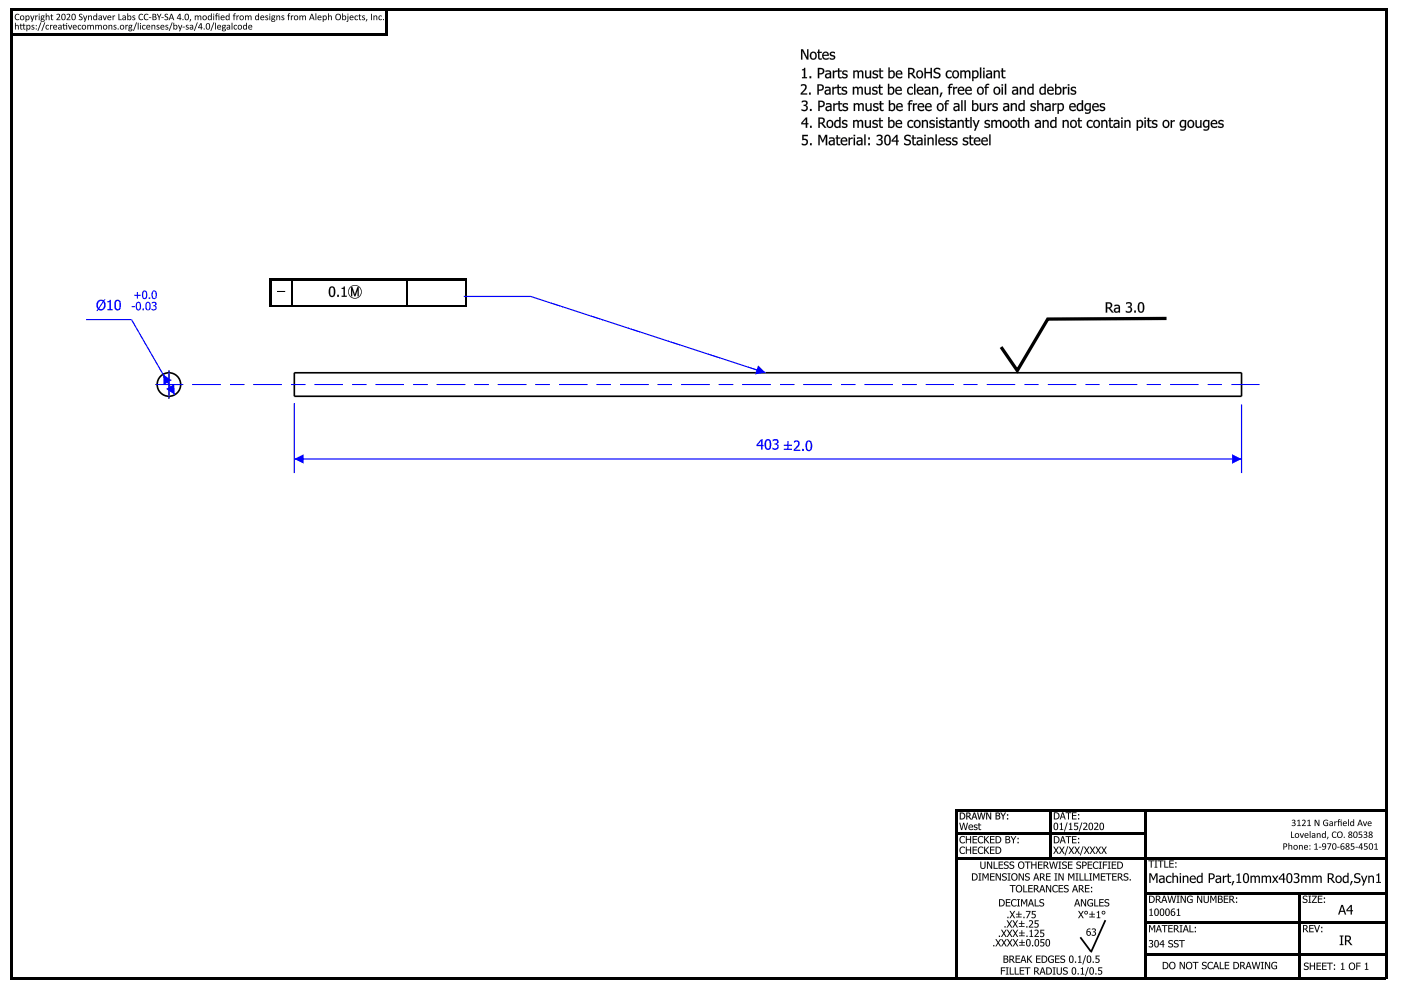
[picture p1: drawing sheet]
<svg xmlns="http://www.w3.org/2000/svg" width="297mm" height="210mm" viewBox="0 0 297 210" stroke-linecap="round" stroke-linejoin="round" font-family="sans-serif">
<g fill="#000">
<path d="M2.3 1.8h.5v205.8h-.5zM2.3 1.8h292v.5h-292zM2.4 7h79.8v.5h-79.8zM81.7 2h.5v5h-.5zM293.8 1.8h.5v205.8h-.5zM202.6 171.6h.5v35.6h-.5zM202.6 171.5h91.7v.5h-91.7zM203.1 176.6h39.7v.5h-39.7zM222.5 171.7h.5v10.5h-.5zM242.7 171.7h.5v35.7h-.5zM202.6 181.7h91.5v.5h-91.5zM228.9 198.8l.3-.2 2.2 3-.3 .2z"/>
<path d="M234.2 195l.3 .2-3 6.8-.4-.2zM242.7 189.2h51.3v.5h-51.3zM242.7 195.4h51.6v.5h-51.6zM275.4 189.3h.5v18.2h-.5zM2.3 207.1h291.5v.5h-291.5zM242.7 202.2h51.2v.5h-51.2z"/>
<path d="M3.2 4.8l.1 .1v.5l.3-.1 .3 .1 .1 .9-.2-.1v-.6l-.2-.2-.3 .2v.6l-.1 .1zM4.3 5h.2v.3h.4l.1-.3h.1v.3h.3v.1h-.3v.6l.3 .2h-.4l-.1-.8h-.4v.6l.3 .2h-.4l-.1-.8h-.1l.1-.1zM5.6 5.3l.2 .1a.44 .44 0 0 1 .7 .4 .44 .44 0 0 1-.7 .3v.5h-.2zM5.9 5.5l-.1 .5a.29 .29 0 0 0 .4 0 .29 .29 0 0 0 0-.4 .29 .29 0 0 0-.3-.1zM6.8 5.3h.3l.1 .1a.2 .2 0 0 0-.3 0 .2 .2 0 0 0 0 .3 .2 .2 0 0 0 .2 0 .3 .3 0 0 1 0 .5 .3 .3 0 0 1-.4-.1 .22 .22 0 0 0 .3 .1 .22 .22 0 0 0 .1-.3 .22 .22 0 0 0-.3-.1l-.1-.2zM7.6 5.4a.12 .12 0 0 1 .2 0 .12 .12 0 0 1-.2 0zM7.6 6.2a.12 .12 0 0 1 .2 0 .12 .12 0 0 1-.2 0zM8.6 4.8h.2l-.7 1.7h-.1zM9.4 4.8h.2l-.7 1.7h-.1zM9.8 5.4l.4-.1 .2 .1-.1 .1a.33 .33 0 0 0-.5 .2 .33 .33 0 0 0 .4 .4l.2-.1v.2a.49 .49 0 0 1-.7-.1 .49 .49 0 0 1 .1-.7zM10.6 5.3l.2 .1 .2-.1h.1l-.3 .3-.1 .7-.1-.1zM11.4 5.4a.39 .39 0 0 1 .5-.1 .39 .39 0 0 1 .1 .5h-.6a.45 .45 0 0 0 .7 .3v.1a.53 .53 0 0 1-.7-.1 .53 .53 0 0 1 0-.7zM11.5 5.5l-.1 .2h.5a.25 .25 0 0 0-.1-.3 .25 .25 0 0 0-.3 .1zM12.4 5.4a.42 .42 0 0 1 .7 .2v.6l-.2-.1a.33 .33 0 0 1-.4 .2 .33 .33 0 0 1-.2-.5 .33 .33 0 0 1 .5-.1 .22 .22 0 0 0-.1-.3 .22 .22 0 0 0-.3 .1zM12.5 5.9l.1 .2 .3-.1v-.2zM13.4 5h.2v.3h.6v1l-.1-.1v-.8h-.5v.7l.3 .1h-.4l-.1-.8h-.2l.2-.1zM14 5a.11 .11 0 0 1 .2 0 .11 .11 0 0 1-.2 0zM14.4 5.3h.2l.3 .8 .2-.8h.2l-.3 1-.2-.1zM15.5 5.4a.39 .39 0 0 1 .6-.1 .39 .39 0 0 1 .1 .5h-.6a.45 .45 0 0 0 .6 .3v.1a.53 .53 0 0 1-.7-.1 .53 .53 0 0 1 0-.7zM15.7 5.5l-.1 .2h.5a.25 .25 0 0 0-.1-.3 .25 .25 0 0 0-.3 .1zM16.6 5.4l.4-.1 .2 .1-.1 .1a.33 .33 0 0 0-.5 .2 .33 .33 0 0 0 .4 .4l.2-.1v.2a.49 .49 0 0 1-.7-.1 .49 .49 0 0 1 .1-.7zM17.3 5.8a.5 .5 0 0 1 1 0 .5 .5 0 0 1-1 0zM17.4 5.8a.35 .35 0 0 0 .7 0 .35 .35 0 0 0-.7 0zM18.5 5.3l.2 .1 .3-.1a.34 .34 0 0 0 .6 0l.3 .2v.8l-.2-.1v-.6l-.2-.2-.2 .2v.7l-.2-.1v-.6l-.2-.2-.2 .2v.6l-.2 .1zM20.2 5.3l.2 .1 .3-.1a.34 .34 0 0 0 .6 0l.3 .2v.8l-.2-.1v-.6l-.2-.2-.2 .2v.7l-.2-.1v-.6l-.2-.2-.2 .2v.6l-.2 .1zM21.8 5.8a.5 .5 0 0 1 1 0 .5 .5 0 0 1-1 0zM21.9 5.8a.35 .35 0 0 0 .7 0 .35 .35 0 0 0-.7 0zM23 5.3l.2 .1 .3-.1 .2 .1 .1 .9-.2-.1v-.6l-.2-.2-.2 .2v.6l-.2 .1zM24.2 5.3h.3l.1 .1a.2 .2 0 0 0-.3 0 .2 .2 0 0 0 0 .3 .2 .2 0 0 0 .2 0 .3 .3 0 0 1 0 .5 .3 .3 0 0 1-.4-.1 .22 .22 0 0 0 .3 .1 .22 .22 0 0 0 .1-.3 .22 .22 0 0 0-.3-.1l-.1-.2zM24.9 6.2a.15 .15 0 0 1 .3 0 .15 .15 0 0 1-.3 0zM25.3 5.8a.5 .5 0 0 1 1 0 .5 .5 0 0 1-1 0zM25.5 5.8a.35 .35 0 0 0 .7 0 .35 .35 0 0 0-.7 0zM26.6 5.3l.1 .1 .2-.1h.2l-.3 .3-.1 .7-.1-.1zM27.4 5.4l.7-.1-.2 .1a.37 .37 0 0 1 0 .5 .37 .37 0 0 1-.5 0l.4 .2a.33 .33 0 0 1 .3 .4 .33 .33 0 0 1-.6 .1l-.3-.2zM27.4 5.6a.2 .2 0 0 0 .4 0 .2 .2 0 0 0-.4 0zM27.4 6.2v.1a.24 .24 0 0 0 .2 .2 .24 .24 0 0 0 .3-.2zM28.9 4.8h.1l-.6 1.7h-.1zM29.2 4.8l.2 .1-.1 1.4zM29.7 5.3h.2l-.1 1-.1-.1zM29.7 5a.11 .11 0 0 1 .2 0 .11 .11 0 0 1-.2 0zM30.2 5.4l.4-.1 .2 .1v.1a.33 .33 0 0 0-.5 .2 .33 .33 0 0 0 .4 .4l.1-.1v.2a.49 .49 0 0 1-.7-.1 .49 .49 0 0 1 .1-.7zM31.1 5.4a.39 .39 0 0 1 .6-.1 .39 .39 0 0 1 .1 .5h-.6a.45 .45 0 0 0 .6 .3v.1a.53 .53 0 0 1-.7-.1 .53 .53 0 0 1 0-.7zM31.3 5.5l-.1 .2h.5a.25 .25 0 0 0-.2-.3 .25 .25 0 0 0-.2 .1zM32.1 5.3l.2 .1 .3-.1 .2 .1 .1 .9-.1-.1-.1-.6-.1-.2-.3 .2v.6l-.2 .1zM33.3 5.3h.3l.1 .1a.2 .2 0 0 0-.3 0 .2 .2 0 0 0 0 .3 .2 .2 0 0 0 .2 0 .3 .3 0 0 1 .1 .5 .3 .3 0 0 1-.5-.1 .22 .22 0 0 0 .3 .1 .22 .22 0 0 0 .1-.3 .22 .22 0 0 0-.3-.1l-.1-.2zM34.1 5.4a.39 .39 0 0 1 .5-.1 .39 .39 0 0 1 .2 .5h-.6a.45 .45 0 0 0 .6 .3v.1a.53 .53 0 0 1-.7-.1 .53 .53 0 0 1 0-.7zM34.2 5.5v.2h.5a.25 .25 0 0 0-.2-.3 .25 .25 0 0 0-.3 .1zM35.2 5.3h.3l.1 .1a.2 .2 0 0 0-.3 0 .2 .2 0 0 0-.1 .3 .2 .2 0 0 0 .3 0 .3 .3 0 0 1 0 .5 .3 .3 0 0 1-.4-.1 .22 .22 0 0 0 .3 .1 .22 .22 0 0 0 .1-.3 .22 .22 0 0 0-.3-.1l-.1-.2zM36.4 4.8h.2l-.6 1.7h-.2zM36.8 4.8l.1 .1v.5a.44 .44 0 0 1 .7 .4 .44 .44 0 0 1-.7 .3l-.1 .2zM37 5.5l-.1 .5a.29 .29 0 0 0 .4 0 .29 .29 0 0 0 .1-.4 .29 .29 0 0 0-.4-.1zM37.8 5.3h.1l.3 .8 .3-.8h.1l-.4 1.3h-.2l.1-.3zM38.7 5.7l.5 .1h-.5zM39.5 5.3h.3l.1 .1a.2 .2 0 0 0-.3 0 .2 .2 0 0 0 0 .3 .2 .2 0 0 0 .2 0 .3 .3 0 0 1 .1 .5 .3 .3 0 0 1-.5-.1 .22 .22 0 0 0 .3 .1 .22 .22 0 0 0 .1-.3 .22 .22 0 0 0-.3-.1l-.1-.2zM40.3 5.4a.42 .42 0 0 1 .7 .2v.6l-.2-.1a.33 .33 0 0 1-.4 .2 .33 .33 0 0 1-.2-.5 .33 .33 0 0 1 .5-.1 .22 .22 0 0 0-.1-.3 .22 .22 0 0 0-.3 .1zM40.4 5.9l.1 .2 .3-.1v-.2zM41.8 4.8h.1l-.6 1.7h-.2zM42.5 4.9l.3 .1v.8l.2 .1-.2 .1-.1 .3h-.1v-.3l-.6-.1zM42.6 5.1l-.4 .7h.4zM43.2 6.2a.12 .12 0 0 1 .2 0 .12 .12 0 0 1-.2 0zM43.8 5a.53 .53 0 0 1 .7 .1 .53 .53 0 0 1 0 .6 .48 .48 0 0 1-.5 .6 .48 .48 0 0 1-.4-.7zM43.9 5.1a.56 .56 0 0 0-.1 .6 .56 .56 0 0 0 .4 .4l.1-.2a.47 .47 0 0 0 .1-.5 .47 .47 0 0 0-.5-.3zM45.3 4.8h.1l-.6 1.7h-.2zM45.6 4.8l.2 .1-.1 1.4zM46.1 5.4a.39 .39 0 0 1 .6-.1 .39 .39 0 0 1 .1 .5h-.6a.45 .45 0 0 0 .6 .3v.1a.53 .53 0 0 1-.7-.1 .53 .53 0 0 1 0-.7zM46.3 5.5l-.1 .2h.5a.25 .25 0 0 0-.1-.3 .25 .25 0 0 0-.3 .1zM47.2 5.4l.7-.1-.1 .1a.37 .37 0 0 1-.1 .5 .37 .37 0 0 1-.5 0l.4 .2a.33 .33 0 0 1 .3 .4 .33 .33 0 0 1-.5 .1l-.4-.2zM47.2 5.6a.25 .25 0 0 0 .5 0 .25 .25 0 0 0-.5 0zM47.3 6.2l-.1 .1a.24 .24 0 0 0 .3 .2 .24 .24 0 0 0 .2-.2zM48.1 5.4a.42 .42 0 0 1 .7 .2v.6l-.2-.1a.33 .33 0 0 1-.4 .2 .33 .33 0 0 1-.1-.5 .33 .33 0 0 1 .4-.1 .22 .22 0 0 0-.1-.3 .22 .22 0 0 0-.3 .1zM48.2 5.9l.1 .2 .3-.1v-.2zM49.1 4.8l.2 .1-.1 1.4zM49.7 5.4l.3-.1 .2 .1v.1a.33 .33 0 0 0-.5 .2 .33 .33 0 0 0 .4 .4l.1-.1 .1 .2a.49 .49 0 0 1-.8-.1 .49 .49 0 0 1 .2-.7zM50.3 5.8a.5 .5 0 0 1 1 0 .5 .5 0 0 1-1 0zM50.5 5.8a.34 .34 0 0 0 .6 0 .34 .34 0 0 0-.6 0zM51.7 5.3h.2l.3 .1v-.5h.2v1.4l-.2-.2a.47 .47 0 0 1-.7-.1 .47 .47 0 0 1 .2-.7zM51.8 5.5a.33 .33 0 0 0-.1 .5 .33 .33 0 0 0 .5 0v-.4l-.2-.2zM52.8 5.4a.39 .39 0 0 1 .5-.1 .39 .39 0 0 1 .1 .5h-.6a.45 .45 0 0 0 .6 .3v.1a.53 .53 0 0 1-.7-.1 .53 .53 0 0 1 .1-.7zM52.9 5.5l-.1 .2h.5a.25 .25 0 0 0-.1-.3 .25 .25 0 0 0-.3 .1z"/>
<path d="M3.2 4.8l.2 .1-.1 .5 .3-.1 .3 .1 .1 .9-.2-.1v-.6l-.2-.2-.3 .2 .1 .6-.2 .1zM3.2 4.8v1.4h.1v-.6l.3-.2 .2 .2v.6l.2 .1-.1-.9-.3-.1-.3 .1v-.5zM4.3 5h.2v.3h.4v-.3h.2v.3h.3v.1h-.3v.6l.3 .2h-.4l-.1-.8h-.4v.6l.3 .2h-.4l-.1-.8h-.1l.1-.1zM4.3 5v.3l-.1 .1h.1l.1 .8h.4l-.3-.2v-.6h.4l.1 .8h.4l-.3-.2v-.6h.3v-.1h-.3v-.3h-.1l-.1 .3h-.4v-.2zM5.6 5.3l.2 .1a.46 .46 0 0 1 .6 0 .46 .46 0 0 1 0 .7l-.3 .2-.3-.2v.5h-.2zM5.6 5.3v1.3h.2v-.5a.43 .43 0 0 0 .6 0 .43 .43 0 0 0-.1-.6 .43 .43 0 0 0-.5-.1zM5.9 5.5l-.1 .5a.29 .29 0 0 0 .4 0 .29 .29 0 0 0 0-.4 .29 .29 0 0 0-.3-.1zM5.9 5.5a.29 .29 0 0 1 .3 .1 .29 .29 0 0 1 0 .4 .29 .29 0 0 1-.4 0zM6.8 5.3h.3l.1 .1a.19 .19 0 0 0-.3 0 .19 .19 0 0 0 0 .3 .19 .19 0 0 0 .2 0 .3 .3 0 0 1 0 .5 .3 .3 0 0 1-.4-.1 .22 .22 0 0 0 .3 .1 .22 .22 0 0 0 .1-.3 .22 .22 0 0 0-.3-.1l-.1-.2zM6.8 5.3a.52 .52 0 0 0 .3 .7l-.1 .1h-.3v.1a.37 .37 0 0 0 .6-.1 .37 .37 0 0 0-.4-.5v-.2l.3 .1v-.2zM7.6 5.4a.12 .12 0 0 1 .2 0 .12 .12 0 0 1-.2 0zM7.6 5.4a.12 .12 0 0 0 .2 0 .12 .12 0 0 0-.2 0zM7.6 6.2a.12 .12 0 0 1 .2 0 .12 .12 0 0 1-.2 0zM7.6 6.2a.12 .12 0 0 0 .2 0 .12 .12 0 0 0-.2 0zM8.6 4.8h.2l-.7 1.7h-.1zM8.6 4.8l-.6 1.7h.1l.7-1.7zM9.4 4.8h.2l-.6 1.7h-.2zM9.4 4.8l-.6 1.7h.1l.7-1.7zM9.8 5.4l.4-.1 .2 .1-.1 .1a.32 .32 0 0 0-.5 .2 .32 .32 0 0 0 .4 .4l.2-.1v.2a.49 .49 0 0 1-.7-.1 .49 .49 0 0 1 .1-.7zM9.8 5.4a.48 .48 0 0 0-.1 .7 .48 .48 0 0 0 .7 0v-.1a.3 .3 0 0 1-.4 .1 .3 .3 0 0 1-.2-.3 .3 .3 0 0 1 .2-.4 .3 .3 0 0 1 .3 .1l-.1-.2zM10.6 5.3l.2 .1 .2-.1h.1l-.3 .3-.1 .7-.1-.1zM10.6 5.3v.9l.1 .1 .1-.7 .3-.3h-.1l-.2 .2zM11.4 5.4a.39 .39 0 0 1 .5-.1 .39 .39 0 0 1 .1 .5h-.6a.43 .43 0 0 0 .7 .3v.1a.53 .53 0 0 1-.7-.1 .53 .53 0 0 1 0-.7zM11.4 5.4a.5 .5 0 0 0-.1 .7 .5 .5 0 0 0 .8 0h-.1a.38 .38 0 0 1-.6-.3h.6a.39 .39 0 0 0-.1-.5 .39 .39 0 0 0-.5 .1zM11.5 5.5l-.1 .2h.5a.25 .25 0 0 0-.1-.3 .25 .25 0 0 0-.3 .1zM11.5 5.5a.25 .25 0 0 1 .3-.1 .25 .25 0 0 1 .1 .3h-.5zM12.4 5.4a.43 .43 0 0 1 .7 .2v.6l-.2-.1a.33 .33 0 0 1-.4 .2 .33 .33 0 0 1-.2-.5 .33 .33 0 0 1 .5-.1h.1a.32 .32 0 0 0-.2-.3 .32 .32 0 0 0-.3 .1zM12.4 5.4v.1a.28 .28 0 0 1 .3-.1 .28 .28 0 0 1 .2 .3 .34 .34 0 0 0-.5 .1 .34 .34 0 0 0 .2 .5l.3-.2 .2 .1v-.6a.42 .42 0 0 0-.7-.2zM12.5 5.9l.1 .2 .3-.1v-.2zM12.5 5.9l.4-.1v.2l-.3 .1zM13.4 5h.2v.3h.6v1l-.1-.1v-.8h-.5v.7l.3 .1h-.4l-.1-.8h-.2l.2-.1zM13.4 5v.3l-.2 .1h.2l.1 .8h.3l-.2-.2v-.6h.5v.8l.1 .1v-1h-.6v-.2zM14 5a.15 .15 0 0 1 .3 0 .15 .15 0 0 1-.3 0zM14 5a.11 .11 0 0 0 .2 0 .11 .11 0 0 0-.2 0zM14.4 5.3h.2l.3 .8 .2-.8h.2l-.3 1-.2-.1zM14.4 5.3l.4 .9 .2 .1 .3-1h-.2l-.2 .8-.3-.8zM15.5 5.4a.39 .39 0 0 1 .6-.1 .39 .39 0 0 1 .1 .5h-.6a.43 .43 0 0 0 .6 .3v.1a.53 .53 0 0 1-.7-.1 .53 .53 0 0 1 0-.7zM15.5 5.4a.5 .5 0 0 0 0 .7 .5 .5 0 0 0 .7 0 .38 .38 0 0 1-.6-.3h.6a.39 .39 0 0 0-.1-.5 .39 .39 0 0 0-.6 .1zM15.7 5.5l-.1 .2h.5a.25 .25 0 0 0-.1-.3 .25 .25 0 0 0-.3 .1zM15.7 5.5a.25 .25 0 0 1 .3-.1 .25 .25 0 0 1 .1 .3h-.5zM16.6 5.4l.4-.1 .2 .1-.1 .1a.32 .32 0 0 0-.5 .2 .32 .32 0 0 0 .4 .4l.2-.1v.2a.49 .49 0 0 1-.7-.1 .49 .49 0 0 1 .1-.7zM16.6 5.4a.48 .48 0 0 0-.1 .7 .48 .48 0 0 0 .7 0v-.1a.3 .3 0 0 1-.4 .1 .3 .3 0 0 1-.2-.3 .3 .3 0 0 1 .2-.4 .3 .3 0 0 1 .4 .1l-.2-.2zM17.3 5.8a.5 .5 0 0 1 1 0 .5 .5 0 0 1-1 0zM17.3 5.8a.5 .5 0 0 0 1 0 .5 .5 0 0 0-1 0zM17.4 5.8a.35 .35 0 0 0 .7 0 .35 .35 0 0 0-.7 0zM17.4 5.8a.35 .35 0 0 1 .7 0 .35 .35 0 0 1-.7 0zM18.5 5.3l.2 .1 .4-.1 .2 .1a.34 .34 0 0 1 .4-.1 .34 .34 0 0 1 .2 .4v.6l-.2-.1v-.6l-.2-.2-.2 .2v.6l-.2 .1v-.8l-.2-.1-.2 .2v.6l-.2 .1zM18.5 5.3v1l.2-.1v-.6l.2-.2 .2 .1v.8l.2-.1v-.6l.2-.2 .2 .2v.6l.2 .1v-.6a.34 .34 0 0 0-.2-.4 .34 .34 0 0 0-.4 .2l-.2-.2-.4 .1zM20.2 5.3l.2 .1 .4-.1 .1 .1a.34 .34 0 0 1 .4-.1 .34 .34 0 0 1 .3 .4v.6l-.2-.1v-.6l-.2-.2-.2 .2v.6l-.2 .1v-.8l-.2-.1-.2 .2v.6l-.2 .1zM20.2 5.3v1l.2-.1v-.6l.2-.2 .2 .1v.8l.2-.1v-.6l.2-.2 .2 .2v.6l.2 .1v-.6a.34 .34 0 0 0-.3-.4 .34 .34 0 0 0-.4 .2l-.1-.2-.4 .1zM21.8 5.8a.5 .5 0 0 1 1 0 .5 .5 0 0 1-1 0zM21.8 5.8a.5 .5 0 0 0 1 0 .5 .5 0 0 0-1 0zM21.9 5.8a.35 .35 0 0 0 .7 0 .35 .35 0 0 0-.7 0zM21.9 5.8a.35 .35 0 0 1 .7 0 .35 .35 0 0 1-.7 0zM23 5.3l.2 .1 .3-.1 .2 .1 .1 .9-.2-.1v-.6l-.2-.2-.2 .2v.6l-.2 .1zM23 5.3v.9h.2v-.6l.2-.2 .2 .2v.6l.2 .1-.1-.9-.2-.1-.3 .1zM24.2 5.3h.3l.1 .1a.19 .19 0 0 0-.3 0 .19 .19 0 0 0 0 .3 .19 .19 0 0 0 .2 0 .3 .3 0 0 1 .1 .5 .3 .3 0 0 1-.5-.1 .22 .22 0 0 0 .3 .1 .22 .22 0 0 0 .1-.3 .22 .22 0 0 0-.3-.1l-.1-.2zM24.2 5.3a.52 .52 0 0 0 .3 .7l-.1 .1h-.3v.1a.37 .37 0 0 0 .6-.1 .37 .37 0 0 0-.4-.5v-.2l.3 .1 .1-.2zM24.9 6.2a.15 .15 0 0 1 .3 0 .15 .15 0 0 1-.3 0zM24.9 6.2a.15 .15 0 0 0 .3 0 .15 .15 0 0 0-.3 0zM25.3 5.8a.5 .5 0 0 1 1 0 .5 .5 0 0 1-1 0zM25.3 5.8a.5 .5 0 0 0 1 0 .5 .5 0 0 0-1 0zM25.5 5.8a.35 .35 0 0 0 .7 0 .35 .35 0 0 0-.7 0zM25.5 5.8a.35 .35 0 0 1 .7 0 .35 .35 0 0 1-.7 0zM26.6 5.3l.1 .1 .2-.1h.2l-.3 .3-.1 .7-.1-.1zM26.6 5.3v.9l.1 .1 .1-.7 .3-.3h-.2l-.2 .2zM27.4 5.4l.7-.1-.2 .1a.34 .34 0 0 1 0 .5 .34 .34 0 0 1-.5 0v.1l.4 .1a.31 .31 0 0 1 .3 .3 .31 .31 0 0 1-.5 .2 .28 .28 0 0 1-.4-.1 .28 .28 0 0 1 .1-.3zM27.4 5.4l-.1 .8a.31 .31 0 0 0 0 .4 .31 .31 0 0 0 .4 0l.3-.1 .1-.3-.7-.2v-.1a.35 .35 0 0 0 .5 0 .35 .35 0 0 0 0-.5l.2-.1zM27.4 5.6a.2 .2 0 0 0 .4 0 .2 .2 0 0 0-.4 0zM27.4 5.6a.2 .2 0 0 1 .4 0 .2 .2 0 0 1-.4 0zM27.4 6.2v.1a.24 .24 0 0 0 .2 .2 .24 .24 0 0 0 .3-.2zM27.4 6.2h.5a.25 .25 0 0 1-.2 .3 .25 .25 0 0 1-.3-.2zM28.9 4.8h.1l-.6 1.7h-.1zM28.9 4.8l-.6 1.7h.1l.6-1.7zM29.2 4.8l.2 .1-.1 1.4-.1-.1zM29.2 4.8l.1 1.5 .1-1.4zM29.7 5.3h.2l-.1 1-.1-.1zM29.7 5.3v.9l.1 .1 .1-1zM29.7 5a.11 .11 0 0 1 .2 0 .11 .11 0 0 1-.2 0zM29.7 5a.11 .11 0 0 0 .2 0 .11 .11 0 0 0-.2 0zM30.2 5.4l.4-.1 .2 .1v.1a.32 .32 0 0 0-.5 .2 .32 .32 0 0 0 .4 .4l.1-.1v.2a.49 .49 0 0 1-.7-.1 .49 .49 0 0 1 .1-.7zM30.2 5.4a.48 .48 0 0 0-.1 .7 .48 .48 0 0 0 .7 0v-.1a.3 .3 0 0 1-.3 .1 .3 .3 0 0 1-.2-.3 .3 .3 0 0 1 .2-.4 .3 .3 0 0 1 .3 .1l-.2-.2zM31.1 5.4a.39 .39 0 0 1 .6-.1 .39 .39 0 0 1 .1 .5h-.6a.43 .43 0 0 0 .6 .3v.1a.53 .53 0 0 1-.7-.1 .53 .53 0 0 1 0-.7zM31.1 5.4a.5 .5 0 0 0 0 .7 .5 .5 0 0 0 .7 0 .38 .38 0 0 1-.6-.3h.6a.39 .39 0 0 0-.1-.5 .39 .39 0 0 0-.6 .1zM31.3 5.5l-.1 .2h.5a.25 .25 0 0 0-.2-.3 .25 .25 0 0 0-.2 .1zM31.3 5.5a.25 .25 0 0 1 .2-.1 .25 .25 0 0 1 .2 .3h-.5zM32.1 5.3l.2 .1 .3-.1 .3 .1v.9l-.1-.1-.1-.6-.1-.2-.3 .2v.6l-.2 .1zM32.1 5.3v.9h.2v-.6l.3-.2 .1 .2 .1 .6 .1 .1-.1-.9-.2-.1-.3 .1zM33.3 5.3h.3l.1 .1a.19 .19 0 0 0-.3 0 .19 .19 0 0 0 0 .3 .19 .19 0 0 0 .2 0 .3 .3 0 0 1 .1 .5 .3 .3 0 0 1-.5-.1 .22 .22 0 0 0 .3 .1 .22 .22 0 0 0 .1-.3 .22 .22 0 0 0-.3-.1l-.1-.2zM33.3 5.3a.52 .52 0 0 0 .4 .7l-.2 .1h-.3v.1a.37 .37 0 0 0 .6-.1 .37 .37 0 0 0-.4-.5v-.2l.4 .1v-.2zM34.1 5.4a.39 .39 0 0 1 .5-.1 .39 .39 0 0 1 .2 .5h-.6a.43 .43 0 0 0 .6 .3v.1a.53 .53 0 0 1-.7-.1 .53 .53 0 0 1 0-.7zM34.1 5.4a.5 .5 0 0 0 0 .7 .5 .5 0 0 0 .7 0 .38 .38 0 0 1-.6-.3h.6a.39 .39 0 0 0-.2-.5 .39 .39 0 0 0-.5 .1zM34.3 5.5l-.1 .2h.5a.25 .25 0 0 0-.2-.3 .25 .25 0 0 0-.2 .1zM34.2 5.5a.25 .25 0 0 1 .3-.1 .25 .25 0 0 1 .2 .3h-.5zM35.2 5.3h.3l.1 .1a.19 .19 0 0 0-.3 0 .19 .19 0 0 0 0 .3 .19 .19 0 0 0 .2 0 .3 .3 0 0 1 0 .5 .3 .3 0 0 1-.4-.1 .22 .22 0 0 0 .3 .1 .22 .22 0 0 0 .1-.3 .22 .22 0 0 0-.3-.1l-.1-.2zM35.2 5.3a.52 .52 0 0 0 .3 .7l-.1 .1h-.3v.1a.37 .37 0 0 0 .6-.1 .37 .37 0 0 0-.5-.5l.1-.2 .3 .1v-.2zM36.4 4.8h.2l-.6 1.7h-.2zM36.4 4.8l-.6 1.7h.2l.6-1.7zM36.8 4.8l.1 .1v.5a.45 .45 0 0 1 .7 0 .45 .45 0 0 1 0 .7l-.3 .2-.4-.2-.1 .2zM36.8 4.8v1.5l.1-.2a.43 .43 0 0 0 .6 0 .43 .43 0 0 0 0-.6 .43 .43 0 0 0-.6-.1v-.5zM37 5.5l-.1 .5a.29 .29 0 0 0 .4 0 .29 .29 0 0 0 .1-.4 .29 .29 0 0 0-.4-.1zM37 5.5a.29 .29 0 0 1 .4 .1 .29 .29 0 0 1-.1 .4 .29 .29 0 0 1-.4 0zM37.8 5.3h.1l.3 .8 .3-.8h.1l-.4 1.3h-.2l.1-.3zM37.8 5.3l.3 1-.1 .3h.1l.5-1.3h-.1l-.3 .8-.3-.8zM38.7 5.7l.5 .1h-.5zM38.7 5.7v.1h.5zM39.5 5.3h.3l.1 .1a.19 .19 0 0 0-.3 0 .19 .19 0 0 0 0 .3 .19 .19 0 0 0 .2 0 .3 .3 0 0 1 .1 .5 .3 .3 0 0 1-.5-.1 .22 .22 0 0 0 .3 .1 .22 .22 0 0 0 .1-.3 .22 .22 0 0 0-.3-.1l-.1-.2zM39.5 5.3a.52 .52 0 0 0 .4 .7l-.2 .1h-.3v.1a.37 .37 0 0 0 .6-.1 .37 .37 0 0 0-.4-.5v-.2l.4 .1v-.2zM40.3 5.4a.43 .43 0 0 1 .7 .2v.6l-.2-.1a.33 .33 0 0 1-.4 .2 .33 .33 0 0 1-.2-.5 .33 .33 0 0 1 .5-.1h.1a.32 .32 0 0 0-.2-.3 .32 .32 0 0 0-.3 .1zM40.3 5.4v.1a.28 .28 0 0 1 .3-.1 .28 .28 0 0 1 .2 .3 .34 .34 0 0 0-.6 .1 .34 .34 0 0 0 .3 .5l.3-.2 .2 .1v-.6a.42 .42 0 0 0-.7-.2zM40.4 5.9l.1 .2 .3-.1v-.2zM40.4 5.9l.4-.1v.2l-.3 .1zM41.8 4.8h.1l-.6 1.7h-.2zM41.8 4.8l-.7 1.7h.2l.6-1.7zM42.5 4.9h.3v.9l.2 .1-.2 .1-.1 .3h-.1v-.3l-.6-.1zM42.5 5l-.5 .9 .6 .1v.2l.1 .1 .1-.3 .1-.1-.1-.1v-.8zM42.6 5.1l-.4 .7h.4zM42.6 5.1v.7h-.4zM43.2 6.2a.12 .12 0 0 1 .2 0 .12 .12 0 0 1-.2 0zM43.2 6.2a.12 .12 0 0 0 .2 0 .12 .12 0 0 0-.2 0zM43.8 5a.53 .53 0 0 1 .7 .1 .53 .53 0 0 1 0 .6 .48 .48 0 0 1-.5 .6 .48 .48 0 0 1-.4-.7zM43.8 5l-.2 .5a.54 .54 0 0 0 .5 .8 .54 .54 0 0 0 .4-.9 .45 .45 0 0 0-.2-.4 .45 .45 0 0 0-.5 0zM43.9 5.1a.56 .56 0 0 0-.1 .6 .56 .56 0 0 0 .4 .4l.1-.2a.47 .47 0 0 0 .1-.5 .47 .47 0 0 0-.5-.3zM43.9 5.1a.56 .56 0 0 1 .5 .4 .56 .56 0 0 1-.2 .6 .6 .6 0 0 1-.3-1zM45.3 4.8h.1l-.6 1.7h-.2zM45.3 4.8l-.6 1.7h.1l.6-1.7zM45.6 4.8l.2 .1-.1 1.4-.1-.1zM45.6 4.8l.1 1.5 .1-1.4zM46.1 5.4a.39 .39 0 0 1 .6-.1 .39 .39 0 0 1 .1 .5h-.6a.43 .43 0 0 0 .6 .3v.1a.53 .53 0 0 1-.7-.1 .53 .53 0 0 1 0-.7zM46.1 5.4a.5 .5 0 0 0 0 .7 .5 .5 0 0 0 .7 0 .38 .38 0 0 1-.6-.3h.6a.39 .39 0 0 0-.1-.5 .39 .39 0 0 0-.6 .1zM46.3 5.5l-.1 .2h.5a.25 .25 0 0 0-.1-.3 .25 .25 0 0 0-.3 .1zM46.3 5.5a.25 .25 0 0 1 .3-.1 .25 .25 0 0 1 .1 .3h-.5zM47.2 5.4l.7-.1-.1 .1a.34 .34 0 0 1-.1 .5 .34 .34 0 0 1-.4 0v.1l.3 .1a.31 .31 0 0 1 .3 .3 .31 .31 0 0 1-.4 .2 .28 .28 0 0 1-.4-.1 .28 .28 0 0 1 .1-.3zM47.2 5.4v.8a.31 .31 0 0 0-.1 .4 .31 .31 0 0 0 .5 0l.2-.1 .1-.3-.6-.2v-.1a.35 .35 0 0 0 .4 0 .35 .35 0 0 0 0-.5l.2-.1zM47.3 5.6a.2 .2 0 0 0 .4 0 .2 .2 0 0 0-.4 0zM47.2 5.6a.25 .25 0 0 1 .5 0 .25 .25 0 0 1-.5 0zM47.3 6.2l-.1 .1a.24 .24 0 0 0 .3 .2 .24 .24 0 0 0 .2-.2zM47.3 6.2h.4a.25 .25 0 0 1-.2 .3 .25 .25 0 0 1-.3-.2zM48.1 5.4a.43 .43 0 0 1 .7 .2v.6l-.2-.1a.33 .33 0 0 1-.4 .2 .33 .33 0 0 1-.1-.5 .33 .33 0 0 1 .4-.1h.1a.32 .32 0 0 0-.2-.3 .32 .32 0 0 0-.3 .1zM48.1 5.4v.1a.28 .28 0 0 1 .3-.1 .28 .28 0 0 1 .2 .3 .34 .34 0 0 0-.5 .1 .34 .34 0 0 0 .3 .5l.2-.2 .2 .1v-.6a.42 .42 0 0 0-.7-.2zM48.2 5.9l.1 .2 .3-.1v-.2zM48.2 5.9l.4-.1v.2l-.3 .1zM49.1 4.8l.2 .1-.1 1.4-.1-.1zM49.1 4.8l.1 1.5 .1-1.4zM49.6 5.4l.4-.1 .2 .1v.1a.32 .32 0 0 0-.5 .2 .32 .32 0 0 0 .4 .4l.1-.1 .1 .2a.49 .49 0 0 1-.8-.1 .49 .49 0 0 1 .1-.7zM49.7 5.4a.48 .48 0 0 0-.2 .7 .48 .48 0 0 0 .8 0l-.1-.1a.3 .3 0 0 1-.3 .1 .3 .3 0 0 1-.2-.3 .3 .3 0 0 1 .2-.4 .3 .3 0 0 1 .3 .1l-.2-.2zM50.3 5.8a.5 .5 0 0 1 1 0 .5 .5 0 0 1-1 0zM50.3 5.8a.5 .5 0 0 0 1 0 .5 .5 0 0 0-1 0zM50.5 5.8a.34 .34 0 0 0 .6 0 .34 .34 0 0 0-.6 0zM50.5 5.8a.34 .34 0 0 1 .6 0 .34 .34 0 0 1-.6 0zM51.7 5.3h.3l.2 .1v-.5l.2-.1v1.5l-.2-.2a.45 .45 0 0 1-.6 0 .45 .45 0 0 1 0-.6zM51.7 5.3a.47 .47 0 0 0-.2 .7 .47 .47 0 0 0 .7 .1l.2 .2v-1.4h-.2v.5l-.2-.1zM51.8 5.5a.33 .33 0 0 0-.1 .5 .33 .33 0 0 0 .5 0v-.4l-.2-.2zM51.8 5.5l.2-.1 .2 .2v.4a.32 .32 0 0 1-.5 .1 .32 .32 0 0 1 0-.5zM52.7 5.4a.39 .39 0 0 1 .6-.1 .39 .39 0 0 1 .1 .5h-.6a.43 .43 0 0 0 .6 .3v.1a.53 .53 0 0 1-.7-.1 .53 .53 0 0 1 0-.7zM52.8 5.4a.5 .5 0 0 0-.1 .7 .5 .5 0 0 0 .7 0 .38 .38 0 0 1-.6-.3h.6a.39 .39 0 0 0-.1-.5 .39 .39 0 0 0-.5 .1zM52.9 5.5l-.1 .2h.5a.25 .25 0 0 0-.1-.3 .25 .25 0 0 0-.3 .1zM52.9 5.5a.25 .25 0 0 1 .3-.1 .25 .25 0 0 1 .1 .3h-.5z"/>
<path d="M3.3 3.1a.52 .52 0 0 1 .8 0v.1a.49 .49 0 0 0-.8 .4 .49 .49 0 0 0 .8 .4v.1a.64 .64 0 0 1-.9 0 .64 .64 0 0 1 0-.9zM4.2 3.8a.5 .5 0 0 1 1 0 .5 .5 0 0 1-1 0zM4.3 3.8a.35 .35 0 0 0 .7 0 .35 .35 0 0 0-.7 0zM5.4 3.3l.2 .1a.44 .44 0 0 1 .7 .4 .44 .44 0 0 1-.7 .3v.5h-.2zM5.7 3.5l-.1 .5a.29 .29 0 0 0 .4 0 .29 .29 0 0 0 0-.4 .29 .29 0 0 0-.3-.1zM6.4 3.3h.2l.3 .8 .2-.8h.2l-.5 1.3h-.2l.2-.3zM7.5 3.3l.1 .2 .2-.2h.2l-.3 .3-.1 .7h-.1zM8.2 3.3h.2l-.1 1h-.1zM8.2 3a.11 .11 0 0 1 .2 0 .11 .11 0 0 1-.2 0zM8.8 3.4l.7-.1-.2 .1a.37 .37 0 0 1-.1 .5 .37 .37 0 0 1-.4 0l.4 .2a.33 .33 0 0 1 .3 .4 .33 .33 0 0 1-.6 .1l-.3-.2zM8.8 3.6a.2 .2 0 0 0 .4 0 .2 .2 0 0 0-.4 0zM8.8 4.3a.24 .24 0 0 0 .2 .2 .24 .24 0 0 0 .3-.2zM9.7 2.8l.2 .1v.5l.3-.1 .3 .1v.9h-.2v-.7l-.2-.2-.2 .2v.7h-.2zM10.8 3l.2 .1v.2h.3l-.3 .1v.6l.3 .1-.1 .2-.3-.2-.1-.7h-.1l.1-.1zM12 3a.46 .46 0 0 1 .7 .1 .46 .46 0 0 1-.2 .7l-.3 .3h.6v.2h-.8l.3-.5a.37 .37 0 0 0 .3-.4 .37 .37 0 0 0-.3-.3l-.3 .1zM13.2 3a.53 .53 0 0 1 .6 .1 .53 .53 0 0 1 .1 .6 .48 .48 0 0 1-.5 .6 .48 .48 0 0 1-.4-.7zM13.3 3.1a.56 .56 0 0 0-.2 .6 .56 .56 0 0 0 .5 .4l.1-.2a.47 .47 0 0 0 .1-.5 .47 .47 0 0 0-.5-.3zM14.2 3a.46 .46 0 0 1 .7 .1 .46 .46 0 0 1-.3 .7l-.3 .3h.6v.2h-.8l.3-.5a.37 .37 0 0 0 .3-.4 .37 .37 0 0 0-.3-.3l-.2 .1zM15.3 3a.53 .53 0 0 1 .7 .1 .53 .53 0 0 1 .1 .6 .48 .48 0 0 1-.6 .6 .48 .48 0 0 1-.4-.7zM15.5 3.1a.56 .56 0 0 0-.2 .6 .56 .56 0 0 0 .4 .4l.2-.2a.47 .47 0 0 0 0-.5 .47 .47 0 0 0-.4-.3zM16.8 3l.5-.1 .1 .3a.27 .27 0 0 0-.4-.1 .27 .27 0 0 0-.1 .3 .27 .27 0 0 0 .4 .2 .4 .4 0 0 1 .1 .6 .4 .4 0 0 1-.7-.2 .32 .32 0 0 0 .4 .2 .32 .32 0 0 0 .2-.4 .32 .32 0 0 0-.4-.2l-.2-.3zM17.6 3.3h.2l.3 .8 .2-.8h.2l-.5 1.3h-.2l.2-.3zM18.7 3.3l.1 .1 .4-.1 .2 .1 .1 .9h-.2v-.7l-.2-.2-.2 .2v.7h-.2zM19.9 3.4l.2-.1 .3 .1v-.5h.2v1.4l-.2-.2a.47 .47 0 0 1-.7-.1 .47 .47 0 0 1 .2-.6zM20 3.5a.33 .33 0 0 0-.1 .5 .33 .33 0 0 0 .5 0v-.4l-.2-.2zM20.9 3.4a.42 .42 0 0 1 .7 .2v.7l-.1-.1a.33 .33 0 0 1-.5 .1 .33 .33 0 0 1-.1-.4 .33 .33 0 0 1 .4-.2 .22 .22 0 0 0 0-.3 .22 .22 0 0 0-.3 .1zM21.1 3.9v.2l.4-.1v-.2zM21.8 3.3h.1l.3 .8 .3-.8h.1l-.3 1-.2-.1zM22.9 3.4a.39 .39 0 0 1 .5-.1 .39 .39 0 0 1 .1 .5h-.6a.45 .45 0 0 0 .7 .3v.1a.53 .53 0 0 1-.7-.1 .53 .53 0 0 1 0-.7zM23 3.5l-.1 .2h.5a.25 .25 0 0 0-.1-.3 .25 .25 0 0 0-.3 .1zM23.9 3.3l.1 .2 .2-.2h.2l-.4 .3v.7h-.1zM25.1 2.9l.2 .1v1.1h.5v.2l-.7-.1zM26 3.4a.42 .42 0 0 1 .7 .2v.7l-.2-.1a.33 .33 0 0 1-.4 .1 .33 .33 0 0 1-.1-.4 .33 .33 0 0 1 .4-.2 .22 .22 0 0 0-.1-.3 .22 .22 0 0 0-.3 .1zM26.1 3.9l.1 .2 .3-.1v-.2zM27 2.8l.2 .1v.5a.44 .44 0 0 1 .7 .4 .44 .44 0 0 1-.8 .3l-.1 .2zM27.2 3.5v.5a.29 .29 0 0 0 .4 0 .29 .29 0 0 0 0-.4 .29 .29 0 0 0-.4-.1zM28.1 3.4l.4-.1 .1 .1a.2 .2 0 0 0-.3 0 .2 .2 0 0 0-.1 .3 .2 .2 0 0 0 .3 0 .3 .3 0 0 1 0 .5 .3 .3 0 0 1-.4-.1 .22 .22 0 0 0 .3 .1 .22 .22 0 0 0 .1-.3 .22 .22 0 0 0-.3-.1l-.1-.2zM29.5 3.1a.52 .52 0 0 1 .8 0v.1a.49 .49 0 0 0-.7 .4 .49 .49 0 0 0 .7 .4v.1a.64 .64 0 0 1-.9 0 .64 .64 0 0 1 .1-.9zM30.6 3.1a.52 .52 0 0 1 .8 0v.1a.49 .49 0 0 0-.7 .4 .49 .49 0 0 0 .7 .4v.1a.64 .64 0 0 1-.8 0 .64 .64 0 0 1 0-.9zM31.6 3.7l.5 .1h-.5zM32.4 3l.3-.1a.34 .34 0 0 1 .4 .2 .34 .34 0 0 1-.1 .5 .37 .37 0 0 1 .2 .4 .37 .37 0 0 1-.5 .3l-.4-.1zM32.5 3.1v.4h.2a.22 .22 0 0 0 .2-.2 .22 .22 0 0 0-.2-.2zM32.5 3.7v.4h.3a.24 .24 0 0 0 .2-.2 .24 .24 0 0 0-.3-.2zM33.3 2.9h.1l.3 .7 .3-.7 .2 .1-.4 .8v.5l-.1-.1v-.4zM34.2 3.7l.5 .1h-.5zM35 3l.4-.1 .2 .3a.27 .27 0 0 0-.4-.1 .27 .27 0 0 0-.1 .3 .27 .27 0 0 0 .3 .2 .4 .4 0 0 1 .1 .6 .4 .4 0 0 1-.6-.2 .32 .32 0 0 0 .4 .2 .32 .32 0 0 0 .2-.4 .32 .32 0 0 0-.4-.2l-.2-.3zM36.2 2.9l.3 .1 .4 1.3h-.2l-.1-.4h-.5l-.1 .4h-.2zM36.3 3.1l-.2 .7h.5zM38 3h.3v.8l.2 .1-.2 .1-.1 .3h-.1v-.3l-.6-.1zM38.1 3.1l-.4 .7h.4zM38.7 4.2a.12 .12 0 0 1 .2 0 .12 .12 0 0 1-.2 0zM39.3 3a.53 .53 0 0 1 .7 .1 .53 .53 0 0 1 0 .6 .48 .48 0 0 1-.5 .6 .48 .48 0 0 1-.4-.7zM39.4 3.1a.56 .56 0 0 0-.1 .6 .56 .56 0 0 0 .4 .4l.1-.2a.47 .47 0 0 0 .1-.5 .47 .47 0 0 0-.5-.3zM40.3 4.1h.2v.1l-.3 .4zM41.3 3.3l.2 .1 .3-.1a.34 .34 0 0 0 .6 0l.3 .2-.1 .8h-.1v-.7l-.2-.2-.2 .2v.7h-.2v-.7l-.2-.2-.2 .2v.7h-.2zM42.9 3.8a.5 .5 0 0 1 1 0 .5 .5 0 0 1-1 0zM43 3.8a.35 .35 0 0 0 .7 0 .35 .35 0 0 0-.7 0zM44.2 3.4l.2-.1 .3 .1v-.5h.2v1.4l-.2-.2a.47 .47 0 0 1-.7-.1 .47 .47 0 0 1 .2-.6zM44.3 3.5a.33 .33 0 0 0-.1 .5 .33 .33 0 0 0 .5 0v-.4l-.2-.2zM45.2 3.3h.2v1h-.2zM45.2 3a.11 .11 0 0 1 .2 0 .11 .11 0 0 1-.2 0zM46.3 3a.11 .11 0 0 1 .2 0 .11 .11 0 0 1-.2 0zM45.8 2.9h.4l-.2 .1-.1 .3h.6v1h-.2v-.9h-.4v.9h-.1v-.9l-.2-.1h.2zM46.9 3.4a.39 .39 0 0 1 .5-.1 .39 .39 0 0 1 .2 .5h-.7a.45 .45 0 0 0 .7 .3v.1a.53 .53 0 0 1-.7-.1 .53 .53 0 0 1 0-.7zM47 3.5l-.1 .2h.5a.25 .25 0 0 0-.1-.3 .25 .25 0 0 0-.3 .1zM48 3.4l.2-.1 .3 .1v-.5h.2v1.4l-.2-.2a.47 .47 0 0 1-.7-.1 .47 .47 0 0 1 .2-.6zM48.1 3.5a.33 .33 0 0 0-.1 .5 .33 .33 0 0 0 .5 0v-.4l-.2-.2zM49.6 2.9h.4l-.3 .1v.3l.2 .1h-.2l-.1 .9-.1-.9h-.1l.1-.1zM50.1 3.3l.2 .2 .2-.2h.2l-.4 .3v.7h-.2zM50.7 3.8a.5 .5 0 0 1 1 0 .5 .5 0 0 1-1 0zM50.8 3.8a.35 .35 0 0 0 .7 0 .35 .35 0 0 0-.7 0zM52 3.3l.1 .1 .3-.1a.34 .34 0 0 0 .6 0l.3 .2v.8h-.1l-.1-.7-.1-.2-.3 .2v.7h-.1l-.1-.7-.1-.2-.3 .2v.7h-.1zM54.2 3.4l.3-.1 .3 .1v-.5h.1v1.4l-.1-.2a.47 .47 0 0 1-.7-.1 .47 .47 0 0 1 .1-.6zM54.3 3.5a.33 .33 0 0 0-.1 .5 .33 .33 0 0 0 .6 0v-.4l-.2-.2zM55.3 3.4a.39 .39 0 0 1 .5-.1 .39 .39 0 0 1 .2 .5h-.6a.45 .45 0 0 0 .6 .3v.1a.53 .53 0 0 1-.7-.1 .53 .53 0 0 1 0-.7zM55.4 3.5v.2h.5a.25 .25 0 0 0-.2-.3 .25 .25 0 0 0-.3 .1zM56.3 3.4l.4-.1 .1 .1a.2 .2 0 0 0-.3 0 .2 .2 0 0 0-.1 .3 .2 .2 0 0 0 .3 0 .3 .3 0 0 1 0 .5 .3 .3 0 0 1-.5-.1h.1a.22 .22 0 0 0 .3 .1 .22 .22 0 0 0 .1-.3 .22 .22 0 0 0-.3-.1l-.1-.2zM57.1 3.3h.2l-.1 1h-.1zM57.1 3a.11 .11 0 0 1 .2 0 .11 .11 0 0 1-.2 0zM57.7 3.4l.7-.1-.2 .1a.37 .37 0 0 1-.1 .5 .37 .37 0 0 1-.4 0l.4 .2a.33 .33 0 0 1 .3 .4 .33 .33 0 0 1-.6 .1l-.3-.2zM57.7 3.6a.2 .2 0 0 0 .4 0 .2 .2 0 0 0-.4 0zM57.7 4.3a.24 .24 0 0 0 .2 .2 .24 .24 0 0 0 .3-.2zM58.6 3.3l.2 .1 .3-.1 .2 .1 .1 .9h-.2v-.7l-.2-.2-.2 .2v.7h-.2zM59.8 3.4l.3-.1 .1 .1a.2 .2 0 0 0-.3 0 .2 .2 0 0 0-.1 .3 .2 .2 0 0 0 .3 0 .3 .3 0 0 1 0 .5 .3 .3 0 0 1-.4-.1 .22 .22 0 0 0 .3 .1 .22 .22 0 0 0 .1-.3 .22 .22 0 0 0-.3-.1l-.1-.2zM61.1 2.9h.4l-.2 .1-.1 .3 .3 .1h-.3v.9l-.1-.9h-.2l.2-.1zM61.7 3.3l.1 .2 .2-.2h.2l-.4 .3v.7h-.1zM62.2 3.8a.5 .5 0 0 1 1 0 .5 .5 0 0 1-1 0zM62.4 3.8a.35 .35 0 0 0 .7 0 .35 .35 0 0 0-.7 0zM63.5 3.3l.1 .1 .3-.1a.35 .35 0 0 0 .7 0l.3 .2-.1 .8h-.1v-.7l-.2-.2-.2 .2v.7h-.2v-.7l-.2-.2-.2 .2v.7h-.2zM66 2.9l.2 .1 .5 1.3h-.2l-.1-.4h-.6l-.1 .4h-.2zM66.1 3.1l-.2 .7h.4zM66.9 2.8l.2 .1-.1 1.4zM67.4 3.4a.39 .39 0 0 1 .6-.1 .39 .39 0 0 1 .1 .5h-.6a.45 .45 0 0 0 .6 .3v.1a.53 .53 0 0 1-.7-.1 .53 .53 0 0 1 0-.7zM67.6 3.5l-.1 .2h.5a.25 .25 0 0 0-.1-.3 .25 .25 0 0 0-.3 .1zM68.4 3.3l.2 .1a.44 .44 0 0 1 .7 .4 .44 .44 0 0 1-.7 .3v.5h-.1zM68.7 3.5l-.1 .5a.29 .29 0 0 0 .4 0 .29 .29 0 0 0 .1-.4 .29 .29 0 0 0-.4-.1zM69.6 2.8l.1 .1v.5l.3-.1 .3 .1v.9h-.1v-.7l-.2-.2-.3 .2v.7h-.1zM71.2 3.1a.63 .63 0 0 1 1 .1 .63 .63 0 0 1-.2 .9 .63 .63 0 0 1-.9-.2zM71.4 3.2a.5 .5 0 0 0-.1 .7 .5 .5 0 0 0 .7 .1l.1-.4a.42 .42 0 0 0-.2-.5 .42 .42 0 0 0-.5 .1zM72.6 2.8l.1 .1v.5a.44 .44 0 0 1 .7 .4 .44 .44 0 0 1-.7 .3l-.1 .2zM72.8 3.5l-.1 .5a.29 .29 0 0 0 .4 0 .29 .29 0 0 0 .1-.4 .29 .29 0 0 0-.4-.1zM73.7 3.3h.2v1a.24 .24 0 0 1-.1 .4 .24 .24 0 0 1-.3-.1l.2-.2zM73.7 3a.11 .11 0 0 1 .2 0 .11 .11 0 0 1-.2 0zM74.2 3.4a.39 .39 0 0 1 .6-.1 .39 .39 0 0 1 .1 .5h-.6a.45 .45 0 0 0 .6 .3v.1a.53 .53 0 0 1-.7-.1 .53 .53 0 0 1 0-.7zM74.4 3.5l-.1 .2h.5a.25 .25 0 0 0-.2-.3 .25 .25 0 0 0-.2 .1zM75.3 3.4l.4-.1 .2 .1-.1 .1a.33 .33 0 0 0-.5 .3 .33 .33 0 0 0 .4 .3l.2-.1v.2a.49 .49 0 0 1-.7-.1 .49 .49 0 0 1 .1-.7zM76.2 3l.1 .1v.2h.3l-.3 .1v.6l.3 .1-.1 .2-.3-.2-.1-.7h-.1l.1-.1zM76.9 3.4l.3-.1 .1 .1a.2 .2 0 0 0-.3 0 .2 .2 0 0 0 0 .3 .2 .2 0 0 0 .2 0 .3 .3 0 0 1 0 .5 .3 .3 0 0 1-.4-.1 .22 .22 0 0 0 .3 .1 .22 .22 0 0 0 .1-.3 .22 .22 0 0 0-.3-.1l-.1-.2zM77.7 4.1h.2v.1l-.4 .4zM78.7 2.9l.2 .1-.1 1.3-.1-.1zM79.2 3.3l.1 .1 .4-.1 .2 .1 .1 .9h-.2v-.7l-.2-.2-.2 .2v.7h-.2zM80.4 3.4l.4-.1 .2 .1-.1 .1a.33 .33 0 0 0-.5 .3 .33 .33 0 0 0 .4 .3l.2-.1v.2a.49 .49 0 0 1-.7-.1 .49 .49 0 0 1 .1-.7zM81.2 4.2a.12 .12 0 0 1 .2 0 .12 .12 0 0 1-.2 0z"/>
<path d="M3.3 3.1a.52 .52 0 0 1 .8 0v.1a.49 .49 0 0 0-.8 .4 .49 .49 0 0 0 .8 .4v.1a.64 .64 0 0 1-.9 0 .64 .64 0 0 1 0-.9zM3.3 3.1a.65 .65 0 0 0-.1 .9 .65 .65 0 0 0 .9 .1v-.1a.49 .49 0 0 1-.8-.4 .49 .49 0 0 1 .8-.4v-.1a.53 .53 0 0 0-.8 0zM4.2 3.8a.5 .5 0 0 1 1 0 .5 .5 0 0 1-1 0zM4.2 3.8a.5 .5 0 0 0 1 0 .5 .5 0 0 0-1 0zM4.3 3.8a.35 .35 0 0 0 .7 0 .35 .35 0 0 0-.7 0zM4.3 3.8a.35 .35 0 0 1 .7 0 .35 .35 0 0 1-.7 0zM5.4 3.3l.2 .1a.46 .46 0 0 1 .6 0 .46 .46 0 0 1 0 .7l-.2 .2-.4-.2v.5h-.2zM5.4 3.3v1.3h.2v-.5a.43 .43 0 0 0 .6 0 .43 .43 0 0 0-.1-.6 .43 .43 0 0 0-.5-.1zM5.7 3.5l-.1 .5a.29 .29 0 0 0 .4 0 .29 .29 0 0 0 0-.4 .29 .29 0 0 0-.3-.1zM5.7 3.5a.29 .29 0 0 1 .3 .1 .29 .29 0 0 1 0 .4 .29 .29 0 0 1-.4 0zM6.4 3.3h.2l.3 .8 .2-.8h.2l-.5 1.3h-.2l.2-.3zM6.4 3.3l.4 1-.2 .3h.2l.5-1.3h-.2l-.2 .8-.3-.8zM7.5 3.3l.1 .2 .2-.2h.2l-.3 .3-.1 .7-.1-.1zM7.5 3.3v.9l.1 .1 .1-.7 .3-.3h-.2l-.2 .2zM8.2 3.3h.2l-.1 1-.1-.1zM8.2 3.3v.9l.1 .1 .1-1zM8.2 3a.11 .11 0 0 1 .2 0 .11 .11 0 0 1-.2 0zM8.2 3a.11 .11 0 0 0 .2 0 .11 .11 0 0 0-.2 0zM8.8 3.4l.7-.1-.2 .1a.34 .34 0 0 1 0 .5 .34 .34 0 0 1-.5 0v.1l.4 .1a.31 .31 0 0 1 .3 .4 .31 .31 0 0 1-.5 .1 .28 .28 0 0 1-.4-.1 .28 .28 0 0 1 .1-.3zM8.8 3.4l-.1 .8a.31 .31 0 0 0 0 .4 .31 .31 0 0 0 .4 0l.3-.1v-.3l-.6-.2v-.1a.35 .35 0 0 0 .5 0 .35 .35 0 0 0 0-.5l.2-.1zM8.8 3.6a.2 .2 0 0 0 .4 0 .2 .2 0 0 0-.4 0zM8.8 3.6a.2 .2 0 0 1 .4 0 .2 .2 0 0 1-.4 0zM8.8 4.3a.24 .24 0 0 0 .2 .2 .24 .24 0 0 0 .3-.2zM8.8 4.2h.5a.25 .25 0 0 1-.2 .3 .25 .25 0 0 1-.3-.2zM9.7 2.8l.2 .1v.5l.3-.1 .3 .1v.9h-.2v-.7l-.2-.2-.2 .2v.7h-.2zM9.7 2.8v1.5l.2-.1v-.6l.2-.2 .2 .2v.6l.2 .1v-.9l-.3-.1-.3 .1v-.5zM10.8 3l.2 .1v.2h.3l-.3 .1v.6l.3 .1-.1 .2-.4-.2v-.7h-.1l.1-.1zM10.8 3.1v.2l-.1 .1h.1l.1 .7 .3 .2 .1-.2-.3-.1v-.6l.3-.1h-.3v-.2zM12 3a.46 .46 0 0 1 .7 .1 .46 .46 0 0 1-.2 .7l-.3 .3h.6v.2h-.8l.3-.5a.37 .37 0 0 0 .3-.4 .37 .37 0 0 0-.3-.3l-.3 .1zM12 3v.2a.34 .34 0 0 1 .6 0 .34 .34 0 0 1-.2 .5l-.4 .6h.8v-.2h-.6l.2-.2a.49 .49 0 0 0 .4-.6 .49 .49 0 0 0-.6-.4zM13.2 3a.53 .53 0 0 1 .6 .1 .53 .53 0 0 1 .1 .6 .48 .48 0 0 1-.5 .6 .48 .48 0 0 1-.4-.7zM13.2 3l-.2 .5a.54 .54 0 0 0 .5 .8 .54 .54 0 0 0 .4-.9 .45 .45 0 0 0-.2-.4 .45 .45 0 0 0-.5 0zM13.3 3.1a.56 .56 0 0 0-.2 .6 .56 .56 0 0 0 .5 .4l.1-.2a.47 .47 0 0 0 .1-.5 .47 .47 0 0 0-.5-.3zM13.3 3.1a.56 .56 0 0 1 .5 .4 .56 .56 0 0 1-.2 .6 .6 .6 0 0 1-.3-1zM14.1 3a.46 .46 0 0 1 .8 .1 .46 .46 0 0 1-.3 .7l-.3 .3h.6v.2h-.8l.3-.5a.37 .37 0 0 0 .3-.4 .37 .37 0 0 0-.3-.3l-.2 .1zM14.2 3v.2a.34 .34 0 0 1 .5 0 .34 .34 0 0 1-.2 .5l-.4 .6h.8v-.2h-.6l.2-.2a.49 .49 0 0 0 .4-.6 .49 .49 0 0 0-.6-.4zM15.3 3a.53 .53 0 0 1 .7 .1 .53 .53 0 0 1 .1 .6 .48 .48 0 0 1-.6 .6 .48 .48 0 0 1-.4-.7zM15.3 3l-.1 .5a.54 .54 0 0 0 .4 .8 .54 .54 0 0 0 .5-.9 .45 .45 0 0 0-.3-.4 .45 .45 0 0 0-.5 0zM15.5 3.1a.56 .56 0 0 0-.2 .6 .56 .56 0 0 0 .4 .4l.2-.2a.47 .47 0 0 0 0-.5 .47 .47 0 0 0-.4-.3zM15.5 3.1a.56 .56 0 0 1 .4 .4 .56 .56 0 0 1-.2 .6 .6 .6 0 0 1-.2-1zM16.8 3l.5-.1 .1 .3a.27 .27 0 0 0-.4-.1 .27 .27 0 0 0-.1 .3 .27 .27 0 0 0 .4 .1 .4 .4 0 0 1 .1 .7 .4 .4 0 0 1-.7-.2 .32 .32 0 0 0 .4 .2 .32 .32 0 0 0 .2-.4 .32 .32 0 0 0-.4-.2l-.2-.3zM16.9 3a.62 .62 0 0 0 .4 .9 .37 .37 0 0 1-.6 .1v.1a.44 .44 0 0 0 .6 .2 .44 .44 0 0 0 .2-.6 .44 .44 0 0 0-.5-.3 .25 .25 0 0 1 .1-.3 .25 .25 0 0 1 .3 .1l-.1-.3zM17.6 3.3h.2l.3 .8 .2-.8h.2l-.5 1.3h-.2l.2-.3zM17.6 3.3l.4 1-.1 .3h.1l.5-1.3h-.2l-.2 .8-.3-.8zM18.7 3.3l.1 .1 .4-.1 .2 .1 .1 .9h-.2v-.7l-.2-.2-.2 .2v.7h-.2zM18.7 3.3v1l.2-.1v-.6l.2-.2 .2 .2v.6l.2 .1-.1-.9-.2-.1-.4 .1zM19.9 3.3h.3l.2 .1v-.5h.2v1.4l-.2-.2a.45 .45 0 0 1-.6 0 .45 .45 0 0 1 0-.6zM19.9 3.4a.47 .47 0 0 0-.2 .6 .47 .47 0 0 0 .7 .1l.2 .2v-1.4h-.2v.5l-.2-.1zM20 3.5a.33 .33 0 0 0-.1 .5 .33 .33 0 0 0 .5 0v-.4l-.2-.2zM20 3.5l.2-.1 .2 .2v.4a.32 .32 0 0 1-.5 .1 .32 .32 0 0 1 0-.5zM20.9 3.4a.43 .43 0 0 1 .7 .2v.7l-.1-.1a.33 .33 0 0 1-.5 .1 .33 .33 0 0 1-.1-.5 .33 .33 0 0 1 .4-.1h.1a.32 .32 0 0 0-.2-.3 .32 .32 0 0 0-.3 .1zM20.9 3.4v.1a.28 .28 0 0 1 .4-.1 .28 .28 0 0 1 .2 .3 .34 .34 0 0 0-.6 .1 .34 .34 0 0 0 .3 .5l.3-.2 .1 .2v-.7a.42 .42 0 0 0-.7-.2zM21.1 3.9v.2l.4-.1v-.2zM21.1 3.9l.4-.1v.2l-.4 .1zM21.8 3.3h.1l.3 .8 .3-.8h.2l-.4 1-.2-.1zM21.8 3.3l.3 .9 .2 .1 .3-1h-.1l-.3 .8-.2-.8zM22.9 3.4a.39 .39 0 0 1 .5-.1 .39 .39 0 0 1 .1 .5h-.6a.43 .43 0 0 0 .7 .3v.1a.53 .53 0 0 1-.7-.1 .53 .53 0 0 1 0-.7zM22.9 3.4a.5 .5 0 0 0-.1 .7 .5 .5 0 0 0 .8 0h-.1a.38 .38 0 0 1-.6-.3h.6a.39 .39 0 0 0-.1-.5 .39 .39 0 0 0-.5 .1zM23 3.5l-.1 .2h.5a.25 .25 0 0 0-.1-.3 .25 .25 0 0 0-.3 .1zM23 3.5a.25 .25 0 0 1 .3-.1 .25 .25 0 0 1 .1 .3h-.5zM23.9 3.3l.1 .2 .2-.2h.2l-.4 .3v.7l-.1-.1zM23.9 3.3v.9l.1 .1v-.7l.4-.3h-.2l-.2 .2zM25.1 2.9l.2 .1v1.1h.5v.2l-.7-.1zM25.1 2.9v1.3l.7 .1v-.2h-.5v-1.1zM26 3.4a.43 .43 0 0 1 .7 .2v.7l-.2-.1a.33 .33 0 0 1-.4 .1 .33 .33 0 0 1-.1-.5 .33 .33 0 0 1 .4-.1h.1a.32 .32 0 0 0-.2-.3 .32 .32 0 0 0-.3 .1zM26 3.4v.1a.28 .28 0 0 1 .3-.1 .28 .28 0 0 1 .2 .3 .34 .34 0 0 0-.5 .1 .34 .34 0 0 0 .2 .5l.3-.2 .2 .2v-.7a.42 .42 0 0 0-.7-.2zM26.1 3.9l.1 .2 .3-.1v-.2zM26.1 3.9l.4-.1v.2l-.3 .1zM27 2.8l.2 .1v.5a.45 .45 0 0 1 .6 0 .45 .45 0 0 1 0 .7l-.3 .2-.3-.2-.2 .2zM27 2.8v1.5l.1-.2a.43 .43 0 0 0 .6 0 .43 .43 0 0 0 0-.6 .43 .43 0 0 0-.5-.1v-.5zM27.2 3.5v.5a.29 .29 0 0 0 .4 0 .29 .29 0 0 0 0-.4 .29 .29 0 0 0-.4-.1zM27.2 3.5a.29 .29 0 0 1 .4 .1 .29 .29 0 0 1 0 .4 .29 .29 0 0 1-.4 0zM28.1 3.4l.4-.1 .1 .2a.19 .19 0 0 0-.3-.1 .19 .19 0 0 0-.1 .3 .19 .19 0 0 0 .3 0 .3 .3 0 0 1 0 .6 .3 .3 0 0 1-.4-.2 .22 .22 0 0 0 .3 .1 .22 .22 0 0 0 .1-.3 .22 .22 0 0 0-.3-.1l-.1-.2zM28.2 3.4a.52 .52 0 0 0 .3 .6l-.1 .2-.3-.1v.1a.37 .37 0 0 0 .6-.1 .37 .37 0 0 0-.5-.5l.1-.2 .3 .1v-.1zM29.5 3.1a.52 .52 0 0 1 .8 0v.1a.49 .49 0 0 0-.7 .4 .49 .49 0 0 0 .7 .4v.1a.64 .64 0 0 1-.9 0 .64 .64 0 0 1 .1-.9zM29.5 3.1a.65 .65 0 0 0-.1 .9 .65 .65 0 0 0 .9 .1v-.1a.49 .49 0 0 1-.7-.4 .49 .49 0 0 1 .7-.4v-.1a.53 .53 0 0 0-.8 0zM30.6 3.1a.52 .52 0 0 1 .8 0v.1a.49 .49 0 0 0-.7 .4 .49 .49 0 0 0 .7 .4v.1a.64 .64 0 0 1-.8 0 .64 .64 0 0 1 0-.9zM30.6 3.1a.65 .65 0 0 0-.1 .9 .65 .65 0 0 0 .9 .1v-.1a.49 .49 0 0 1-.7-.4 .49 .49 0 0 1 .7-.4v-.1a.53 .53 0 0 0-.8 0zM31.6 3.7l.5 .1h-.5zM31.6 3.7v.1h.5zM32.4 2.9h.3a.34 .34 0 0 1 .4 .2 .34 .34 0 0 1-.1 .5 .37 .37 0 0 1 .2 .4 .37 .37 0 0 1-.5 .3l-.4-.1zM32.4 3l-.1 1.2 .4 .1a.37 .37 0 0 0 .5-.3 .37 .37 0 0 0-.3-.4 .33 .33 0 0 0 .2-.5 .33 .33 0 0 0-.4-.2zM32.5 3.1v.4h.2a.21 .21 0 0 0 .2-.2 .21 .21 0 0 0-.2-.2zM32.5 3.1h.2a.22 .22 0 0 1 .2 .2 .22 .22 0 0 1-.2 .2h-.2zM32.5 3.7v.4h.3a.24 .24 0 0 0 .2-.2 .24 .24 0 0 0-.3-.2zM32.5 3.6h.2a.24 .24 0 0 1 .3 .3 .24 .24 0 0 1-.2 .2h-.3zM33.3 2.9h.2l.2 .7 .3-.7h.2l-.4 .9v.5h-.1v-.5zM33.3 2.9l.4 .8v.5l.1 .1v-.6l.4-.7-.2-.1-.3 .7-.2-.6zM34.2 3.7l.5 .1h-.5zM34.2 3.7v.1h.5zM35 3l.4-.1 .2 .3a.27 .27 0 0 0-.4-.1 .27 .27 0 0 0-.1 .3 .27 .27 0 0 0 .3 .1 .4 .4 0 0 1 .1 .7 .4 .4 0 0 1-.6-.2 .32 .32 0 0 0 .4 .2 .32 .32 0 0 0 .2-.4 .32 .32 0 0 0-.4-.2l-.2-.3zM35 3a.62 .62 0 0 0 .5 .9 .37 .37 0 0 1-.6 .1v.1a.44 .44 0 0 0 .5 .2 .44 .44 0 0 0 .3-.6 .44 .44 0 0 0-.5-.3 .25 .25 0 0 1 0-.3 .25 .25 0 0 1 .4 .1l-.2-.3zM36.2 2.9l.3 .1 .4 1.3h-.2l-.1-.4h-.5l-.1 .4h-.2zM36.2 2.9l-.4 1.4h.1l.2-.4h.5l.1 .4h.2l-.4-1.3zM36.3 3.1l-.2 .7h.5zM36.3 3.1l.3 .7h-.5zM38 3h.3v.8l.2 .1-.2 .1-.1 .3h-.1v-.3l-.6-.1zM38 3l-.5 .9 .6 .1v.3h.1l.1-.3 .2-.1-.2-.1v-.8zM38.1 3.1l-.4 .7h.4zM38.1 3.1v.7h-.4zM38.7 4.2a.12 .12 0 0 1 .2 0 .12 .12 0 0 1-.2 0zM38.7 4.2a.12 .12 0 0 0 .2 0 .12 .12 0 0 0-.2 0zM39.3 3a.53 .53 0 0 1 .7 .1 .53 .53 0 0 1 0 .6 .48 .48 0 0 1-.5 .6 .48 .48 0 0 1-.4-.7zM39.3 3l-.2 .5a.54 .54 0 0 0 .5 .8 .54 .54 0 0 0 .4-.9 .45 .45 0 0 0-.2-.4 .45 .45 0 0 0-.5 0zM39.5 3.1a.56 .56 0 0 0-.2 .6 .56 .56 0 0 0 .4 .4l.1-.2a.47 .47 0 0 0 .1-.5 .47 .47 0 0 0-.4-.3zM39.4 3.1a.56 .56 0 0 1 .5 .4 .56 .56 0 0 1-.2 .6 .6 .6 0 0 1-.3-1zM40.3 4.1h.2v.1l-.3 .4zM40.3 4.1l-.1 .5 .3-.4v-.1zM41.3 3.3l.2 .1 .4-.1 .1 .2a.34 .34 0 0 1 .4-.2 .34 .34 0 0 1 .3 .4v.6h-.2v-.7l-.2-.2-.2 .2v.7h-.2v-.8l-.2-.1-.2 .2v.7h-.2zM41.3 3.3v1l.2-.1v-.6l.2-.2 .2 .1v.8l.2-.1v-.6l.2-.2 .2 .2v.6l.2 .1v-.6a.34 .34 0 0 0-.3-.4 .34 .34 0 0 0-.4 .2l-.1-.2-.4 .1zM42.9 3.8a.5 .5 0 0 1 1 0 .5 .5 0 0 1-1 0zM42.9 3.8a.5 .5 0 0 0 .9 0 .5 .5 0 0 0-.9 0zM43 3.8a.35 .35 0 0 0 .7 0 .35 .35 0 0 0-.7 0zM43 3.8a.35 .35 0 0 1 .7 0 .35 .35 0 0 1-.7 0zM44.2 3.3h.3l.2 .1v-.5h.2v1.4l-.2-.2a.45 .45 0 0 1-.6 0 .45 .45 0 0 1 0-.6zM44.2 3.4a.47 .47 0 0 0-.2 .6 .47 .47 0 0 0 .8 .1l.1 .2v-1.4h-.2v.5l-.2-.1zM44.3 3.5a.33 .33 0 0 0-.1 .5 .33 .33 0 0 0 .5 0v-.4l-.2-.2zM44.3 3.5l.2-.1 .2 .2v.4a.32 .32 0 0 1-.5 .1 .32 .32 0 0 1 .1-.5zM45.2 3.3h.2v1l-.2-.1zM45.2 3.3v.9l.2 .1v-1zM45.2 3a.11 .11 0 0 1 .2 0 .11 .11 0 0 1-.2 0zM45.2 3a.11 .11 0 0 0 .2 0 .11 .11 0 0 0-.2 0zM46.3 3a.11 .11 0 0 1 .2 0 .11 .11 0 0 1-.2 0zM46.3 3a.11 .11 0 0 0 .2 0 .11 .11 0 0 0-.2 0zM45.8 2.9h.4l-.2 .1-.1 .3h.6v1h-.2v-.9h-.4v.9h-.1v-.9l-.2-.1h.2zM45.8 2.9v.4h-.2l.2 .1v.8h.1v-.8h.4v.8l.2 .1v-1h-.6l.1-.3 .2-.1zM46.9 3.4a.39 .39 0 0 1 .5-.1 .39 .39 0 0 1 .2 .5h-.7a.43 .43 0 0 0 .7 .3v.1a.53 .53 0 0 1-.7-.1 .53 .53 0 0 1 0-.7zM46.9 3.4a.5 .5 0 0 0-.1 .7 .5 .5 0 0 0 .8 0 .38 .38 0 0 1-.7-.3h.7a.39 .39 0 0 0-.2-.5 .39 .39 0 0 0-.5 .1zM47 3.5l-.1 .2h.5a.25 .25 0 0 0-.1-.3 .25 .25 0 0 0-.3 .1zM47 3.5a.25 .25 0 0 1 .3-.1 .25 .25 0 0 1 .1 .3h-.5zM48 3.3h.3l.2 .1v-.5h.2v1.4l-.2-.2a.45 .45 0 0 1-.6 0 .45 .45 0 0 1 0-.6zM48 3.4a.47 .47 0 0 0-.2 .6 .47 .47 0 0 0 .7 .1l.2 .2v-1.4h-.2v.5l-.2-.1zM48.1 3.5a.33 .33 0 0 0-.1 .5 .33 .33 0 0 0 .5 0v-.4l-.2-.2zM48.1 3.5l.2-.1 .2 .2v.4a.32 .32 0 0 1-.5 .1 .32 .32 0 0 1 0-.5zM49.6 2.9h.4l-.3 .1v.3l.2 .1h-.2l-.1 .9-.1-.9h-.1l.1-.1zM49.6 2.9l-.1 .4-.1 .1h.1l.1 .9 .1-.9h.2l-.2-.1v-.3l.3-.1zM50.1 3.3l.2 .2 .2-.2h.2l-.4 .3v.7l-.2-.1zM50.1 3.3v.9l.2 .1v-.7l.4-.3h-.2l-.2 .2zM50.7 3.8a.5 .5 0 0 1 1 0 .5 .5 0 0 1-1 0zM50.7 3.8a.5 .5 0 0 0 1 0 .5 .5 0 0 0-1 0zM50.8 3.8a.35 .35 0 0 0 .7 0 .35 .35 0 0 0-.7 0zM50.8 3.8a.35 .35 0 0 1 .7 0 .35 .35 0 0 1-.7 0zM52 3.3l.1 .1 .4-.1 .2 .2a.34 .34 0 0 1 .4-.2 .34 .34 0 0 1 .2 .4v.6h-.1l-.1-.7-.1-.2-.3 .2v.7h-.1l-.1-.8-.2-.1-.2 .2v.7h-.1zM52 3.3v1l.1-.1v-.6l.2-.2 .2 .1 .1 .8 .1-.1v-.6l.3-.2 .2 .2v.6l.1 .1v-.6a.34 .34 0 0 0-.2-.4 .34 .34 0 0 0-.4 .2l-.2-.2-.4 .1zM54.2 3.3h.3l.3 .1-.1-.5h.2v1.4l-.1-.2a.45 .45 0 0 1-.7 0 .45 .45 0 0 1 0-.6zM54.2 3.4a.47 .47 0 0 0-.1 .6 .47 .47 0 0 0 .7 .1l.1 .2v-1.4h-.1v.5l-.3-.1zM54.3 3.5a.33 .33 0 0 0-.1 .5 .33 .33 0 0 0 .5 0l.1-.4-.2-.2zM54.3 3.5l.3-.1 .2 .2v.4a.32 .32 0 0 1-.5 .1 .32 .32 0 0 1 0-.5zM55.3 3.4a.39 .39 0 0 1 .5-.1 .39 .39 0 0 1 .2 .5h-.6a.43 .43 0 0 0 .6 .3v.1a.53 .53 0 0 1-.7-.1 .53 .53 0 0 1 0-.7zM55.3 3.4a.5 .5 0 0 0 0 .7 .5 .5 0 0 0 .7 0 .38 .38 0 0 1-.6-.3h.6a.39 .39 0 0 0-.2-.5 .39 .39 0 0 0-.5 .1zM55.4 3.5v.2h.5a.25 .25 0 0 0-.2-.3 .25 .25 0 0 0-.3 .1zM55.4 3.5a.25 .25 0 0 1 .3-.1 .25 .25 0 0 1 .2 .3h-.5zM56.3 3.4l.4-.1 .1 .2a.19 .19 0 0 0-.3-.1 .19 .19 0 0 0-.1 .3 .19 .19 0 0 0 .3 0 .3 .3 0 0 1 0 .6 .3 .3 0 0 1-.5-.2h.1a.22 .22 0 0 0 .3 .1 .22 .22 0 0 0 .1-.3 .22 .22 0 0 0-.3-.1l-.1-.2zM56.3 3.4a.52 .52 0 0 0 .4 .6l-.1 .2-.4-.1v.1a.37 .37 0 0 0 .7-.1 .37 .37 0 0 0-.5-.5l.1-.2 .3 .1v-.1zM57.1 3.3h.2l-.1 1-.1-.1zM57.1 3.3v.9l.1 .1 .1-1zM57.1 3a.11 .11 0 0 1 .2 0 .11 .11 0 0 1-.2 0zM57.1 3a.11 .11 0 0 0 .2 0 .11 .11 0 0 0-.2 0zM57.7 3.4l.7-.1-.2 .1a.34 .34 0 0 1 0 .5 .34 .34 0 0 1-.5 0v.1l.4 .1a.31 .31 0 0 1 .3 .4 .31 .31 0 0 1-.5 .1 .28 .28 0 0 1-.4-.1 .28 .28 0 0 1 .1-.3zM57.7 3.4l-.1 .8a.31 .31 0 0 0 0 .4 .31 .31 0 0 0 .4 0l.3-.1v-.3l-.6-.2v-.1a.35 .35 0 0 0 .5 0 .35 .35 0 0 0 0-.5l.2-.1zM57.7 3.6a.2 .2 0 0 0 .4 0 .2 .2 0 0 0-.4 0zM57.7 3.6a.2 .2 0 0 1 .4 0 .2 .2 0 0 1-.4 0zM57.7 4.3a.24 .24 0 0 0 .2 .2 .24 .24 0 0 0 .3-.2zM57.7 4.2h.5a.25 .25 0 0 1-.2 .3 .25 .25 0 0 1-.3-.2zM58.6 3.3l.2 .1 .3-.1 .2 .1 .1 .9h-.2v-.7l-.2-.2-.2 .2v.7h-.2zM58.6 3.3v1l.2-.1v-.6l.2-.2 .2 .2v.6l.2 .1-.1-.9-.2-.1-.3 .1zM59.7 3.4l.4-.1 .1 .2a.19 .19 0 0 0-.3-.1 .19 .19 0 0 0 0 .3 .19 .19 0 0 0 .2 0 .3 .3 0 0 1 0 .6 .3 .3 0 0 1-.4-.2 .22 .22 0 0 0 .3 .1 .22 .22 0 0 0 .1-.3 .22 .22 0 0 0-.3-.1l-.1-.2zM59.8 3.4a.52 .52 0 0 0 .3 .6l-.1 .2-.3-.1v.1a.37 .37 0 0 0 .6-.1 .37 .37 0 0 0-.5-.5l.1-.2 .3 .1v-.1zM61.1 2.9h.4l-.2 .1-.1 .3 .3 .1h-.3v.9l-.1-.9h-.2l.2-.1zM61.1 2.9v.4l-.2 .1h.2l.1 .9v-.9h.3l-.3-.1 .1-.3 .2-.1zM61.7 3.3l.1 .2 .2-.2h.2l-.4 .3v.7l-.1-.1zM61.7 3.3v.9l.1 .1v-.7l.4-.3h-.2l-.2 .2zM62.2 3.8a.5 .5 0 0 1 1 0 .5 .5 0 0 1-1 0zM62.2 3.8a.5 .5 0 0 0 1 0 .5 .5 0 0 0-1 0zM62.4 3.8a.35 .35 0 0 0 .7 0 .35 .35 0 0 0-.7 0zM62.4 3.8a.35 .35 0 0 1 .7 0 .35 .35 0 0 1-.7 0zM63.5 3.3l.2 .1 .4-.1 .1 .2a.34 .34 0 0 1 .4-.2 .34 .34 0 0 1 .3 .4v.6h-.2v-.7l-.2-.2-.2 .2v.7h-.2v-.8l-.2-.1-.2 .2v.7h-.2zM63.5 3.3v1l.2-.1v-.6l.2-.2 .2 .1v.8l.2-.1v-.6l.2-.2 .2 .2v.6l.2 .1v-.6a.34 .34 0 0 0-.3-.4 .34 .34 0 0 0-.4 .2l-.1-.2-.5 .1zM66 2.9l.2 .1 .5 1.3h-.2l-.1-.4h-.6l-.1 .4h-.2zM66 2.9l-.5 1.4h.2l.1-.4h.6l.1 .4h.2l-.5-1.3zM66.1 3.1l-.2 .7h.4zM66.1 3.1l.2 .7h-.4zM66.9 2.8l.2 .1-.1 1.4-.1-.1zM66.9 2.8l.1 1.5 .1-1.4zM67.4 3.4a.39 .39 0 0 1 .6-.1 .39 .39 0 0 1 .1 .5h-.6a.43 .43 0 0 0 .6 .3v.1a.53 .53 0 0 1-.7-.1 .53 .53 0 0 1 0-.7zM67.4 3.4a.5 .5 0 0 0 0 .7 .5 .5 0 0 0 .7 0 .38 .38 0 0 1-.6-.3h.6a.39 .39 0 0 0-.1-.5 .39 .39 0 0 0-.6 .1zM67.6 3.5l-.1 .2h.5a.25 .25 0 0 0-.1-.3 .25 .25 0 0 0-.3 .1zM67.6 3.5a.25 .25 0 0 1 .3-.1 .25 .25 0 0 1 .1 .3h-.5zM68.4 3.3l.2 .1a.46 .46 0 0 1 .7 0 .46 .46 0 0 1-.1 .7l-.2 .2-.4-.2v.5h-.2zM68.4 3.3l.1 1.3h.1v-.5a.43 .43 0 0 0 .6 0 .43 .43 0 0 0 0-.6 .43 .43 0 0 0-.6-.1zM68.7 3.5l-.1 .5a.29 .29 0 0 0 .4 0 .29 .29 0 0 0 .1-.4 .29 .29 0 0 0-.4-.1zM68.7 3.5a.29 .29 0 0 1 .4 .1 .29 .29 0 0 1-.1 .4 .29 .29 0 0 1-.4 0zM69.6 2.8l.1 .1v.5l.3-.1 .3 .1v.9h-.1v-.7l-.2-.2-.3 .2v.7h-.2zM69.6 2.8v1.5l.1-.1v-.6l.3-.2 .2 .2v.6l.1 .1v-.9l-.3-.1-.3 .1v-.5zM71.2 3.1a.63 .63 0 0 1 1 .1 .63 .63 0 0 1-.2 .9 .63 .63 0 0 1-.9-.2zM71.3 3.1a.68 .68 0 0 0-.1 1 .68 .68 0 0 0 1 0 .68 .68 0 0 0-.1-1 .64 .64 0 0 0-.8 0zM71.4 3.2a.5 .5 0 0 0-.1 .7 .5 .5 0 0 0 .7 .1l.1-.4a.42 .42 0 0 0-.2-.5 .42 .42 0 0 0-.5 .1zM71.4 3.2a.47 .47 0 0 1 .7 .4 .47 .47 0 0 1-.7 .4l-.1-.5zM72.6 2.8l.1 .1v.5a.45 .45 0 0 1 .7 0 .45 .45 0 0 1-.1 .7l-.2 .2-.4-.2-.2 .2zM72.6 2.8v1.5l.1-.2a.43 .43 0 0 0 .6 0 .43 .43 0 0 0 0-.6 .43 .43 0 0 0-.6-.1v-.5zM72.8 3.5l-.1 .5a.29 .29 0 0 0 .4 0 .29 .29 0 0 0 .1-.4 .29 .29 0 0 0-.4-.1zM72.8 3.5a.29 .29 0 0 1 .4 .1 .29 .29 0 0 1-.1 .4 .29 .29 0 0 1-.4 0zM73.7 3.3h.2v1a.25 .25 0 0 1-.1 .4 .25 .25 0 0 1-.3-.1l.2-.2zM73.7 3.3v1.1l-.2 .2a.26 .26 0 0 0 .3 0 .26 .26 0 0 0 0-.3v-1zM73.6 3a.15 .15 0 0 1 .3 0 .15 .15 0 0 1-.3 0zM73.7 3a.11 .11 0 0 0 .2 0 .11 .11 0 0 0-.2 0zM74.2 3.4a.39 .39 0 0 1 .6-.1 .39 .39 0 0 1 .1 .5h-.6a.43 .43 0 0 0 .6 .3v.1a.53 .53 0 0 1-.7-.1 .53 .53 0 0 1 0-.7zM74.2 3.4a.5 .5 0 0 0 0 .7 .5 .5 0 0 0 .7 0 .38 .38 0 0 1-.6-.3h.6a.39 .39 0 0 0-.1-.5 .39 .39 0 0 0-.6 .1zM74.4 3.5l-.1 .2h.5a.25 .25 0 0 0-.2-.3 .25 .25 0 0 0-.2 .1zM74.4 3.5a.25 .25 0 0 1 .2-.1 .25 .25 0 0 1 .2 .3h-.5zM75.3 3.4l.4-.1 .2 .1-.1 .1a.32 .32 0 0 0-.5 .3 .32 .32 0 0 0 .4 .3l.2-.1v.2a.49 .49 0 0 1-.7-.1 .49 .49 0 0 1 .1-.7zM75.3 3.4a.48 .48 0 0 0-.1 .7 .48 .48 0 0 0 .7 0v-.1a.3 .3 0 0 1-.4 .1 .3 .3 0 0 1-.2-.3 .3 .3 0 0 1 .2-.3 .3 .3 0 0 1 .4 0l-.2-.2zM76.2 3l.1 .1v.2h.3l-.3 .1v.6l.3 .1-.1 .2-.3-.2-.1-.7h-.1l.1-.1zM76.2 3.1v.2l-.2 .1h.2v.7l.3 .2 .1-.2-.3-.1v-.6l.3-.1h-.3v-.2zM76.9 3.4l.3-.1 .1 .2a.19 .19 0 0 0-.3-.1 .19 .19 0 0 0 0 .3 .19 .19 0 0 0 .2 0 .3 .3 0 0 1 .1 .6 .3 .3 0 0 1-.5-.2 .22 .22 0 0 0 .3 .1 .22 .22 0 0 0 .1-.3 .22 .22 0 0 0-.3-.1l-.1-.2zM76.9 3.4a.52 .52 0 0 0 .3 .6l-.1 .2-.3-.1v.1a.37 .37 0 0 0 .6-.1 .37 .37 0 0 0-.4-.5v-.2l.3 .1 .1-.1zM77.7 4.1h.2v.1l-.4 .4zM77.7 4.1l-.2 .5 .4-.4-.1-.1zM78.7 2.9l.2 .1-.1 1.3-.1-.1zM78.7 2.9v1.3l.1 .1 .1-1.3zM79.2 3.3l.1 .1 .4-.1 .2 .1 .1 .9h-.2v-.7l-.2-.2-.2 .2v.7h-.2zM79.2 3.3v1l.2-.1v-.6l.2-.2 .2 .2v.6l.2 .1-.1-.9-.2-.1-.4 .1zM80.4 3.4l.4-.1 .2 .1-.1 .1a.32 .32 0 0 0-.5 .3 .32 .32 0 0 0 .4 .3l.2-.1v.2a.49 .49 0 0 1-.7-.1 .49 .49 0 0 1 .1-.7zM80.4 3.4a.48 .48 0 0 0-.2 .7 .48 .48 0 0 0 .8 0v-.1a.3 .3 0 0 1-.4 .1 .3 .3 0 0 1-.2-.3 .3 .3 0 0 1 .2-.3 .3 .3 0 0 1 .3 0l-.1-.2zM81.2 4.2a.12 .12 0 0 1 .2 0 .12 .12 0 0 1-.2 0zM81.2 4.2a.12 .12 0 0 0 .2 0 .12 .12 0 0 0-.2 0z"/>
<path d="M35.8 81.5h3zM40.8 81.5h6zM48.8 81.5h3zM53.8 81.5h5.9zM61.7 81.5h3zM66.7 81.5h6zM74.7 81.5h3zM79.7 81.5h6zM87.6 81.5h3zM92.6 81.5h6zM100.6 81.5h3zM105.6 81.5h6zM113.6 81.5h2.9zM118.5 81.5h6zM126.5 81.5h3zM131.5 81.5h6zM139.5 81.5h3zM144.5 81.5h5.9zM152.4 81.5h3zM157.4 81.5h6zM165.4 81.5h3zM170.4 81.5h5.9zM178.3 81.5h3zM183.3 81.5h6zM191.3 81.5h3zM196.3 81.5h6zM204.3 81.5h2.9zM209.2 81.5h6zM217.2 81.5h3zM222.2 81.5h6zM230.2 81.5h3zM235.2 81.5h5.9zM243.1 81.5h3zM248.1 81.5h6zM256.1 81.5h3zM261.1 81.5h5.9z"/>
<path d="M35.8 81.5h3zM40.8 81.5h6zM48.8 81.5h3zM53.8 81.5h5.9zM61.7 81.5h3zM66.7 81.5h6zM74.7 81.5h3zM79.7 81.5h6zM87.6 81.5h3zM92.6 81.5h6zM100.6 81.5h3zM105.6 81.5h6zM113.6 81.5h2.9zM118.5 81.5h6zM126.5 81.5h3zM131.5 81.5h6zM139.5 81.5h3zM144.5 81.5h5.9zM152.4 81.5h3zM157.4 81.5h6zM165.4 81.5h3zM170.4 81.5h5.9zM178.3 81.5h3zM183.3 81.5h6zM191.3 81.5h3z"/>
<path d="M203.6 177.4l.7-.2 .3 .2v.2a.57 .57 0 0 0-.8 0 .57 .57 0 0 0 0 .8 .57 .57 0 0 0 .8 .1v.2a.79 .79 0 0 1-1.1-.2 .79 .79 0 0 1 .1-1.1zM204.8 177.3h.2v.6h.7v-.6h.2v1.5h-.2v-.8h-.7v.8h-.2zM206.2 177.3h1v.1h-.8v.5h.7v.1h-.7v.6h.8v.2h-1zM207.5 177.4l.6-.2 .4 .2v.2a.57 .57 0 0 0-.8 0 .57 .57 0 0 0 0 .8 .57 .57 0 0 0 .8 .1v.2a.79 .79 0 0 1-1.1-.2 .79 .79 0 0 1 .1-1.1zM208.7 177.3h.2v.7l.6-.7h.2l-.6 .7 .7 .8h-.3l-.5-.7-.1 .7h-.2zM209.9 177.3h1v.1h-.8v.5h.7v.1h-.7v.6h.8v.2h-1zM211.1 177.3a.85 .85 0 0 1 1.2 .7 .85 .85 0 0 1-1.2 .8zM211.3 177.4v1.2a.62 .62 0 0 0 .8-.6 .62 .62 0 0 0-.8-.6zM213.2 177.3h.4a.38 .38 0 0 1 .5 .1 .38 .38 0 0 1-.2 .5 .45 .45 0 0 1 .3 .6 .45 .45 0 0 1-.6 .3h-.4zM213.4 177.4v.5h.2a.24 .24 0 0 0 .3-.3 .24 .24 0 0 0-.3-.2zM213.4 178.1v.5h.1a.31 .31 0 0 0 .5-.2 .31 .31 0 0 0-.4-.3zM214.2 177.3h.3l.4 .6 .4-.6h.2l-.5 .8v.7h-.2v-.7zM215.7 177.6h.3v.3h-.3zM215.7 178.5h.3v.3h-.3z"/>
<path d="M203.6 177.4l.5-.2 .5 .2v.2l-.5-.2-.3 .2a.6 .6 0 0 0-.1 .8 .6 .6 0 0 0 .7 .2l.2-.2v.3l-.2 .1a.78 .78 0 0 1-1-.4 .78 .78 0 0 1 .2-1zM203.6 177.4v.1a.79 .79 0 0 0-.1 1 .79 .79 0 0 0 1.1 .2v-.2l-.5 .2-.3-.2a.6 .6 0 0 1-.1-.9 .6 .6 0 0 1 .9 0v-.2l-.3-.1zM204.8 177.3h.2v.6h.7v-.6h.2v1.5h-.2v-.8h-.7v.8h-.2zM204.8 177.3v1.5h.2v-.8h.7v.8h.2v-1.5h-.2v.6h-.7v-.6zM206.2 177.3h1v.1h-.8v.5h.7v.2l-.7-.1v.6h.8v.2h-1zM206.2 177.3v1.5h1v-.2h-.8v-.6h.7v-.1h-.7v-.5h.8v-.1zM207.5 177.4l.5-.2 .5 .2v.2l-.5-.2-.3 .2a.6 .6 0 0 0-.2 .8 .6 .6 0 0 0 .8 .2l.2-.2v.3l-.2 .1a.78 .78 0 0 1-1-.4 .78 .78 0 0 1 .2-1zM207.5 177.4v.1a.79 .79 0 0 0-.1 1 .79 .79 0 0 0 1.1 .2v-.2l-.5 .2-.3-.2a.6 .6 0 0 1-.1-.9 .6 .6 0 0 1 .9 0v-.2l-.4-.1zM208.7 177.3h.2v.7l.6-.7h.2l-.6 .7 .7 .8h-.3l-.5-.7-.1 .7h-.2zM208.7 177.3v1.5h.2l.1-.7 .5 .7h.3l-.7-.8 .6-.7h-.2l-.6 .7v-.7zM209.9 177.3h1v.1h-.8v.5h.7v.2l-.7-.1v.6h.8v.2h-1zM209.9 177.3v1.5h1v-.2h-.8v-.6h.7v-.1h-.7v-.5h.8v-.1zM211.1 177.3a.85 .85 0 0 1 1.2 .7 .85 .85 0 0 1-1.2 .8zM211.1 177.3v1.5l.9-.1a.83 .83 0 0 0 0-1.3zM211.3 177.4v1.2a.61 .61 0 0 0 .8-.6 .61 .61 0 0 0-.8-.6zM211.3 177.4l.5 .1a.66 .66 0 0 1 .1 1l-.6 .1zM213.2 177.3h.4a.38 .38 0 0 1 .5 .1 .38 .38 0 0 1-.2 .5 .42 .42 0 0 1 .2 .8l-.9 .1zM213.2 177.3v1.5h.4a.46 .46 0 0 0 .6-.3 .46 .46 0 0 0-.3-.6 .35 .35 0 0 0 .1-.6zM213.4 177.4v.5l.5-.1-.1-.3zM213.4 177.4h.2a.25 .25 0 0 1 .3 .2 .25 .25 0 0 1-.3 .3h-.2zM213.4 178.1v.5l.5-.1v-.4zM213.4 178.1h.5v.4l-.5 .1zM214.2 177.3h.3l.4 .6 .4-.6h.2l-.5 .8v.7h-.2v-.7zM214.2 177.3l.6 .8v.7h.2v-.7l.5-.8h-.2l-.4 .6-.4-.6zM215.7 177.6h.3v.3h-.3zM215.7 177.6v.3h.3v-.3zM215.7 178.5h.3v.3h-.3zM215.7 178.5v.3h.3v-.3z"/>
<path d="M203.5 172.3a.81 .81 0 0 1 1.1 .7 .81 .81 0 0 1-1.1 .7zM203.7 172.4v1.2a.59 .59 0 0 0 .7-.6 .59 .59 0 0 0-.7-.6zM204.9 172.3h.5a.42 .42 0 0 1 .4 .3 .42 .42 0 0 1-.3 .5l.5 .6h-.3l-.4-.5h-.2v.5h-.2zM205.1 172.4v.6h.1a.28 .28 0 0 0 .4-.3 .28 .28 0 0 0-.3-.3zM206.5 172.3h.2l.5 1.4h-.2l-.1-.4h-.6l-.1 .4h-.2zM206.6 172.5l-.2 .7h.4zM207.2 172.3h.2l.3 1.2 .3-1.2h.2l.3 1.2 .2-1.2h.2l-.3 1.4h-.3l-.2-1.2-.3 1.2h-.3zM209.1 172.3h.3l.6 1.1v-1.1h.1v1.4h-.2l-.6-1.2v1.2h-.2zM211.1 172.3h.5a.34 .34 0 0 1 .4 .2 .34 .34 0 0 1-.2 .4 .43 .43 0 0 1 .2 .6 .43 .43 0 0 1-.5 .2h-.4zM211.3 172.4v.5h.2a.23 .23 0 0 0 .3-.3 .23 .23 0 0 0-.3-.2zM211.3 173v.6h.1a.29 .29 0 0 0 .5-.2 .29 .29 0 0 0-.4-.4zM212.1 172.3h.2l.4 .6 .4-.6h.2l-.5 .8v.6h-.2v-.6zM213.5 172.6h.2v.3h-.2zM213.5 173.5h.2v.2h-.2z"/>
<path d="M203.5 172.3a.82 .82 0 0 1 1.2 .7 .82 .82 0 0 1-1.2 .7zM203.5 172.3v1.4l.9-.1a.81 .81 0 0 0 0-1.2zM203.7 172.4v1.2a.57 .57 0 0 0 .7-.6 .57 .57 0 0 0-.7-.5zM203.7 172.4l.5 .1a.64 .64 0 0 1 .1 1l-.6 .1zM204.9 172.3l.7 .1a.42 .42 0 0 1 .2 .4 .42 .42 0 0 1-.3 .3l.5 .7h-.3l-.4-.6h-.2v.6h-.2zM204.9 172.3v1.4h.2v-.6h.2l.4 .6h.3l-.5-.6a.42 .42 0 0 0 .3-.5 .42 .42 0 0 0-.6-.3zM205.1 172.4v.6h.1a.27 .27 0 0 0 .4-.3 .27 .27 0 0 0-.3-.2zM205.1 172.4l.4 .1v.4l-.4 .1zM206.5 172.3h.2l.5 1.5h-.2l-.1-.5h-.6l-.1 .5h-.2zM206.5 172.3l-.5 1.4h.2l.1-.4h.6l.1 .4h.2l-.5-1.4zM206.6 172.5l-.2 .7h.4zM206.6 172.4l.2 .8h-.5zM207.2 172.3h.2l.3 1.2 .2-1.2h.3l.3 1.2 .2-1.2h.2l-.3 1.5h-.3l-.2-1.3-.3 1.3h-.3zM207.2 172.3l.3 1.4h.3l.3-1.2 .2 1.2h.3l.3-1.4h-.2l-.3 1.2-.2-1.2h-.2l-.3 1.2-.3-1.2zM209.1 172.3h.3l.6 1.1-.1-1.1h.2v1.5h-.2l-.6-1.3v1.3h-.2zM209.1 172.3v1.4h.2v-1.2l.6 1.2h.2v-1.4h-.1l-.1 1.1-.5-1.1zM211.1 172.3h.5a.34 .34 0 0 1 .4 .2 .34 .34 0 0 1-.2 .4 .39 .39 0 0 1 .3 .3 .39 .39 0 0 1-.2 .4l-.8 .2zM211.1 172.3v1.4h.4a.43 .43 0 0 0 .5-.2 .43 .43 0 0 0-.2-.6 .33 .33 0 0 0 .1-.6zM211.3 172.4v.5l.4-.1v-.3zM211.3 172.4h.2a.25 .25 0 0 1 .3 .2 .25 .25 0 0 1-.3 .3h-.2zM211.3 173v.6l.5-.1v-.4zM211.3 173l.5 .1v.4l-.5 .1zM212.1 172.3h.2l.4 .6 .4-.6h.2l-.5 .8v.7h-.2v-.7zM212.1 172.3l.5 .8v.6h.2v-.6l.5-.8h-.2l-.4 .7-.4-.7zM213.5 172.6h.3v.3h-.3zM213.5 172.6v.3h.2v-.3zM213.5 173.4h.3v.4h-.3zM213.5 173.5v.2h.2v-.2z"/>
<path d="M203.4 174.4h.2l.3 1.3 .3-1.3h.2l.3 1.3 .3-1.3h.2l-.4 1.6h-.2l-.3-1.3-.3 1.3h-.2zM205.5 175a.49 .49 0 0 1 .6-.2 .49 .49 0 0 1 .2 .6h-.8a.46 .46 0 0 0 .3 .4 .46 .46 0 0 0 .5-.1v.2a.63 .63 0 0 1-.8-.1 .63 .63 0 0 1 0-.8zM205.6 175.1l-.1 .2h.6l-.1-.3zM206.6 174.9l.5-.1 .1 .1-.1 .1a.25 .25 0 0 0-.3 0 .25 .25 0 0 0-.1 .2 .4 .4 0 0 1 .5 .3 .4 .4 0 0 1-.3 .5l-.5-.1v-.2a.28 .28 0 0 0 .4 .2 .28 .28 0 0 0 .2-.4h-.1a.36 .36 0 0 1-.4-.2 .36 .36 0 0 1 .1-.4zM207.5 174.5h.2v.3h.3v.2h-.3v.8h.3a.27 .27 0 0 1-.2 .2 .27 .27 0 0 1-.3-.2v-.8h-.2z"/>
<path d="M203.4 174.4h.2l.3 1.3 .3-1.3h.2l.3 1.3 .3-1.3h.2l-.4 1.6h-.2l-.3-1.3-.3 1.3h-.2zM203.4 174.4l.4 1.6h.2l.3-1.3 .3 1.3h.2l.4-1.6h-.2l-.3 1.3-.3-1.3h-.2l-.3 1.3-.3-1.3zM205.5 175a.49 .49 0 0 1 .6-.2 .49 .49 0 0 1 .2 .6h-.8a.46 .46 0 0 0 .8 .3 .54 .54 0 0 1-.7 .3 .54 .54 0 0 1-.3-.8zM205.5 175a.61 .61 0 0 0-.1 .7 .61 .61 0 0 0 .7 .3l.2-.1v-.2l-.2 .1a.4 .4 0 0 1-.4 0 .4 .4 0 0 1-.2-.4l.8-.1a.47 .47 0 0 0-.3-.5 .47 .47 0 0 0-.5 .2zM205.6 175.1l-.1 .2h.6l-.1-.3zM205.6 175h.4l.1 .3h-.6zM206.6 174.9l.5-.1 .1 .1v.2l-.1-.1a.25 .25 0 0 0-.3 0 .25 .25 0 0 0-.1 .2 .45 .45 0 0 1 .5 .3 .45 .45 0 0 1-.2 .6 .45 .45 0 0 1-.6-.2v-.2l.6 .1 .1-.2-.2-.1a.36 .36 0 0 1-.4-.2 .36 .36 0 0 1 .1-.4zM206.6 174.9l-.1 .4 .4 .2a.22 .22 0 0 1 .1 .4 .22 .22 0 0 1-.4-.1l-.2-.1v.2h.8a.32 .32 0 0 0 .1-.3 .32 .32 0 0 0-.3-.3h-.1a.19 .19 0 0 1-.3-.2 .21 .21 0 0 1 .4-.1l.2 .1v-.2l-.1-.1zM207.5 174.5h.2v.3h.3v.2h-.3v.7l.3 .1v.2a.39 .39 0 0 1-.5-.4v-.6h-.2zM207.5 174.5l-.2 .5h.2v.6a.38 .38 0 0 0 .5 .4v-.2l-.3-.1v-.7h.3v-.2h-.3v-.3z"/>
<path d="M223.6 174.5a.55 .55 0 0 1 .6 .1 .55 .55 0 0 1 .2 .6 .55 .55 0 0 1-.5 .8 .55 .55 0 0 1-.5-.8zM223.7 174.6l-.1 .8a.32 .32 0 0 0 .3 .4 .32 .32 0 0 0 .2-.4v-.3a.33 .33 0 0 0 0-.4 .33 .33 0 0 0-.4-.1zM224.7 174.7l.5-.3v1.4h.2v.2h-.7v-.2h.3v-1h-.3zM226.2 174.4h.2l-.6 1.9h-.2zM226.6 174.7l.5-.3v1.4h.3v.2h-.8v-.2h.3v-1h-.3zM227.8 174.4h.8v.2h-.6v.4a.53 .53 0 0 1 .6 .7 .53 .53 0 0 1-.9 .2v-.2a.38 .38 0 0 0 .5 .1 .38 .38 0 0 0 .1-.5 .38 .38 0 0 0-.5-.1zM229.3 174.4h.2l-.6 1.9h-.2zM229.7 174.5a.56 .56 0 0 1 .8 .2 .56 .56 0 0 1-.4 .8l-.3 .3h.8v.2h-1v-.2l.3-.3a.53 .53 0 0 0 .3-.9l-.5 .1zM231 174.5a.55 .55 0 0 1 .6 .1 .55 .55 0 0 1 .2 .6 .55 .55 0 0 1-.5 .8 .55 .55 0 0 1-.5-.8zM231.1 174.6l-.1 .8a.32 .32 0 0 0 .3 .4 .32 .32 0 0 0 .2-.4v-.3a.33 .33 0 0 0 0-.4 .33 .33 0 0 0-.4-.1zM232 174.5a.56 .56 0 0 1 .8 .2 .56 .56 0 0 1-.3 .8l-.3 .3h.7v.2h-.9v-.2l.2-.3a.53 .53 0 0 0 .3-.9l-.5 .1zM233.3 174.5a.55 .55 0 0 1 .7 .1 .55 .55 0 0 1 .1 .6 .55 .55 0 0 1-.5 .8 .55 .55 0 0 1-.5-.8zM233.4 174.6l-.1 .8a.32 .32 0 0 0 .3 .4 .32 .32 0 0 0 .3-.4v-.3a.33 .33 0 0 0-.1-.4 .33 .33 0 0 0-.4-.1z"/>
<path d="M223.6 174.5a.55 .55 0 0 1 .6 .1 .55 .55 0 0 1 .2 .6 .55 .55 0 0 1-.5 .8 .55 .55 0 0 1-.5-.8zM223.6 174.5a.96 .96 0 0 0 .3 1.5 .89 .89 0 0 0 0-1.6zM223.7 174.6l-.1 .8a.32 .32 0 0 0 .3 .4 .32 .32 0 0 0 .2-.4v-.3a.32 .32 0 0 0 0-.4 .32 .32 0 0 0-.4-.1zM223.7 174.6l.4 .1v1a.24 .24 0 0 1-.2 .1 .24 .24 0 0 1-.3-.1zM224.7 174.7l.5-.3v1.4h.2v.2h-.7v-.2h.3v-1h-.3zM224.7 174.7v.1h.3v1h-.3v.2h.7v-.2h-.2v-1.4zM226.2 174.4h.2l-.6 1.9h-.2zM226.2 174.4l-.6 1.9h.2l.6-1.9zM226.6 174.7l.5-.3v1.4h.3v.2h-.8v-.2h.3v-1h-.3zM226.6 174.7v.1h.3v1h-.3v.2h.8v-.2h-.3v-1.4zM227.8 174.4h.8v.2h-.6v.4a.54 .54 0 0 1 .6 .7 .54 .54 0 0 1-.9 .2v-.2h.6a.38 .38 0 0 0 0-.5 .38 .38 0 0 0-.5 0zM227.8 174.4v.8l.5 .1a.37 .37 0 0 1-.1 .5 .37 .37 0 0 1-.5-.1v.2l.5 .1 .3-.1 .1-.4-.1-.4-.5-.1v-.4h.6v-.2zM229.3 174.4h.2l-.6 1.9h-.2zM229.3 174.4l-.6 1.9h.2l.6-1.9zM229.7 174.5a.5 .5 0 0 1 .7 0 .5 .5 0 0 1 0 .6l-.6 .7h.8v.2h-1v-.2l.3-.3a.61 .61 0 0 0 .3-.8h-.5zM229.7 174.5v.2a.34 .34 0 0 1 .4-.1 .34 .34 0 0 1 .2 .5l-.7 .7v.2h1v-.2h-.8l.3-.3a.56 .56 0 0 0 .4-.7 .56 .56 0 0 0-.8-.3zM231 174.5a.55 .55 0 0 1 .6 .1 .55 .55 0 0 1 .2 .6 .55 .55 0 0 1-.5 .8 .55 .55 0 0 1-.5-.8zM231 174.5a.96 .96 0 0 0 .3 1.5 .89 .89 0 0 0 0-1.6zM231.1 174.6l-.1 .8a.32 .32 0 0 0 .3 .4 .32 .32 0 0 0 .2-.4v-.3a.32 .32 0 0 0 0-.4 .32 .32 0 0 0-.4-.1zM231.1 174.6l.4 .1v1a.24 .24 0 0 1-.2 .1 .24 .24 0 0 1-.3-.1zM232 174.5a.5 .5 0 0 1 .7 0 .5 .5 0 0 1 .1 .6l-.6 .7h.7v.2h-.9v-.2l.2-.3a.61 .61 0 0 0 .4-.8h-.6zM232 174.5v.2a.34 .34 0 0 1 .5-.1 .34 .34 0 0 1 .1 .5l-.6 .7v.2h.9v-.2h-.8l.4-.3a.56 .56 0 0 0 .3-.7 .56 .56 0 0 0-.8-.3zM233.3 174.5a.55 .55 0 0 1 .7 .1 .55 .55 0 0 1 .1 .6 .55 .55 0 0 1-.5 .8 .55 .55 0 0 1-.5-.8zM233.3 174.5a.96 .96 0 0 0 .3 1.5 .89 .89 0 0 0 0-1.6zM233.4 174.6l-.1 .8a.32 .32 0 0 0 .3 .4 .32 .32 0 0 0 .3-.4v-.3a.32 .32 0 0 0-.1-.4 .32 .32 0 0 0-.4-.1zM233.4 174.6l.4 .1v1a.24 .24 0 0 1-.2 .1 .24 .24 0 0 1-.2-.1z"/>
<path d="M223.4 172.2a.84 .84 0 0 1 1.2 .8 .84 .84 0 0 1-1.2 .7zM223.6 172.4v1.2a.61 .61 0 0 0 .8-.6 .61 .61 0 0 0-.8-.6zM225.2 172.2h.2l.6 1.5h-.3l-.1-.4h-.6l-.1 .4h-.2zM225.3 172.4l-.2 .7h.4zM225.9 172.2h1.2v.2h-.5v1.3h-.2v-1.3h-.5zM227.3 172.2h.9v.2h-.7v.4h.7v.2h-.7v.6h.7v.1h-.9zM228.6 172.6h.2v.3h-.2zM228.6 173.5h.2v.2h-.2z"/>
<path d="M223.4 177.3a.84 .84 0 0 1 1.2 .7 .84 .84 0 0 1-1.2 .8zM223.6 177.5v1.1a.61 .61 0 0 0 .8-.6 .61 .61 0 0 0-.8-.5zM225.2 177.3h.2l.6 1.5h-.3l-.1-.4h-.6l-.1 .4h-.2zM225.3 177.5l-.2 .7h.4zM225.9 177.3h1.2v.2h-.5v1.3h-.2v-1.3h-.5zM227.3 177.3h.9v.2h-.7v.4h.7v.2h-.7v.5h.7v.2h-.9zM228.6 177.7h.2v.3h-.2zM228.6 178.5h.2v.3h-.2z"/>
<path d="M223.4 172.2a.84 .84 0 0 1 1.2 .8 .84 .84 0 0 1-1.2 .7zM223.4 172.2v1.5l.9-.1a.82 .82 0 0 0 0-1.3zM223.6 172.4v1.2a.61 .61 0 0 0 .8-.6 .61 .61 0 0 0-.8-.6zM223.6 172.4l.6 .1a.65 .65 0 0 1 0 1l-.6 .1zM225.2 172.2h.2l.6 1.5h-.3l-.1-.4h-.6l-.1 .4h-.2zM225.2 172.2l-.5 1.5h.2l.1-.4h.6l.1 .4h.3l-.6-1.5zM225.3 172.4l-.2 .7h.4zM225.3 172.4l.3 .7h-.5zM225.9 172.2h1.3v.2h-.6v1.3h-.2v-1.3h-.5zM225.9 172.2v.2h.5v1.3h.2v-1.3h.5v-.2zM227.3 172.2h.9v.2h-.7v.4h.7v.2h-.7v.6h.7v.1h-.9zM227.3 172.2v1.5h.9v-.1h-.7v-.6h.7v-.2h-.7v-.4h.7v-.2zM228.6 172.6h.2v.3h-.2zM228.6 172.6v.3h.2v-.3zM228.6 173.4h.2v.3h-.2zM228.6 173.5v.2h.2v-.2z"/>
<path d="M223.4 177.3a.84 .84 0 0 1 1.2 .7 .84 .84 0 0 1-1.2 .8zM223.4 177.3v1.5l.9-.1a.82 .82 0 0 0 0-1.3zM223.6 177.5v1.1a.61 .61 0 0 0 .8-.6 .61 .61 0 0 0-.8-.5zM223.6 177.5h.6a.65 .65 0 0 1 0 1l-.6 .1zM225.2 177.3h.2l.6 1.5h-.3l-.1-.4h-.6l-.1 .4h-.2zM225.2 177.3l-.5 1.5h.2l.1-.4h.6l.1 .4h.3l-.6-1.5zM225.3 177.5l-.2 .7h.4zM225.3 177.5l.3 .7h-.5zM225.9 177.3h1.3v.2h-.6v1.3h-.2v-1.3h-.5zM225.9 177.3v.2h.5v1.3h.2v-1.3h.5v-.2zM227.3 177.3h.9v.2h-.7v.4h.7v.2h-.7v.5h.7v.2h-.9zM227.3 177.3v1.5h.9v-.2h-.7v-.5h.7v-.2h-.7v-.4h.7v-.2zM228.6 177.7h.2v.3h-.2zM228.6 177.7v.3h.2v-.3zM228.6 178.5h.2v.3h-.2zM228.6 178.5v.3h.2v-.3z"/>
<path d="M272.1 178.8h.4a.44 .44 0 0 1 .4 .5 .44 .44 0 0 1-.6 .3v.5h-.2zM272.3 179v.5h.1a.27 .27 0 0 0 .3-.3 .27 .27 0 0 0-.3-.2zM273.2 178.7h.1v.6l.3-.2 .3 .2 .1 .8h-.2v-.7l-.2-.1-.3 .2v.6h-.1zM274.2 179.7a.5 .5 0 0 1 1 0 .5 .5 0 0 1-1 0zM274.3 179.6a.35 .35 0 0 0 .7 0 .35 .35 0 0 0-.7 0zM275.4 179.2l.2 .1 .3-.2 .2 .2 .1 .8h-.2v-.7l-.2-.1-.2 .2v.6h-.2zM276.6 179.3a.39 .39 0 0 1 .5-.1 .39 .39 0 0 1 .2 .5h-.7a.45 .45 0 0 0 .7 .3v.1a.53 .53 0 0 1-.7-.1 .53 .53 0 0 1 0-.7zM276.7 179.4l-.1 .2h.5a.25 .25 0 0 0-.1-.3 .25 .25 0 0 0-.3 .1zM277.6 179.3a.12 .12 0 0 1 .2 0 .12 .12 0 0 1-.2 0zM277.6 180a.12 .12 0 0 1 .2 0 .12 .12 0 0 1-.2 0zM278.7 179l.5-.2v1.2h.2v.1h-.7v-.1h.3v-1l-.3 .2zM279.6 179.6l.5 .1h-.4zM280.4 178.9a.56 .56 0 0 1 .7 .1 .56 .56 0 0 1 0 .8 .42 .42 0 0 1-.3 .4 .42 .42 0 0 1-.5-.2h.1a.44 .44 0 0 0 .6-.5 .43 .43 0 0 1-.6 0 .43 .43 0 0 1 0-.6zM280.5 179.2a.3 .3 0 0 0 .6 0 .3 .3 0 0 0-.6 0zM281.4 178.8l.9 .1-.6 1.2h-.1l.5-1.1h-.7zM282.6 178.9a.53 .53 0 0 1 .7 .1 .53 .53 0 0 1 .1 .6 .48 .48 0 0 1-.6 .6 .48 .48 0 0 1-.4-.7zM282.8 179a.56 .56 0 0 0-.2 .6 .56 .56 0 0 0 .4 .4l.2-.2a.47 .47 0 0 0 0-.6 .47 .47 0 0 0-.4-.2zM283.5 179.6l.5 .1h-.5zM284.4 178.9l.4-.1 .2 .2a.43 .43 0 0 0-.6 .4 .45 .45 0 0 1 .7 .3 .45 .45 0 0 1-.5 .5 .45 .45 0 0 1-.4-.6zM284.4 179.7a.27 .27 0 0 0 .5 0 .27 .27 0 0 0-.5 0zM285.4 178.9a.38 .38 0 0 1 .6 0 .38 .38 0 0 1-.2 .5 .37 .37 0 0 1 .2 .6 .37 .37 0 0 1-.6 0 .37 .37 0 0 1 .2-.5l-.3-.3zM285.5 179.1a.22 .22 0 0 0 .4 0 .22 .22 0 0 0-.4 0zM285.4 179.8a.3 .3 0 0 0 .6 0 .3 .3 0 0 0-.6 0zM286.4 178.8h.7v.2h-.5v.3a.44 .44 0 0 1 .6 .3 .44 .44 0 0 1-.2 .5 .44 .44 0 0 1-.6-.2 .35 .35 0 0 0 .5 .1 .35 .35 0 0 0 0-.5 .35 .35 0 0 0-.5 0zM287.4 179.6l.5 .1h-.5zM288.5 178.8h.3v.9h.2l-.2 .1v.3h-.2v-.3h-.6zM288.6 179l-.4 .7h.4zM289.2 178.8h.7v.2h-.5v.3a.44 .44 0 0 1 .6 .3 .44 .44 0 0 1-.2 .5 .44 .44 0 0 1-.6-.2 .35 .35 0 0 0 .5 .1 .35 .35 0 0 0 0-.5 .35 .35 0 0 0-.5 0zM290.4 178.9a.53 .53 0 0 1 .6 .1 .53 .53 0 0 1 .1 .6 .48 .48 0 0 1-.5 .6 .48 .48 0 0 1-.4-.7zM290.5 179a.56 .56 0 0 0-.2 .6 .56 .56 0 0 0 .5 .4l.1-.2a.47 .47 0 0 0 .1-.6 .47 .47 0 0 0-.5-.2zM291.4 179l.5-.2v1.2h.2v.1h-.7v-.1h.3v-1l-.3 .2z"/>
<path d="M272.1 178.8h.4a.44 .44 0 0 1 .4 .5 .44 .44 0 0 1-.6 .3v.5h-.2zM272.1 178.8v1.3h.2v-.5a.44 .44 0 0 0 .6-.3 .44 .44 0 0 0-.4-.5zM272.3 179v.5h.1a.27 .27 0 0 0 .3-.3 .27 .27 0 0 0-.3-.2zM272.3 179h.1a.27 .27 0 0 1 .3 .2 .27 .27 0 0 1-.3 .3h-.1zM273.2 178.7h.1v.6l.3-.2 .3 .2 .1 .8h-.2v-.7l-.2-.1-.3 .2v.6h-.1zM273.2 178.7v1.4h.1v-.6l.3-.2 .2 .1v.7h.2l-.1-.8-.3-.2-.3 .2v-.6zM274.2 179.7a.5 .5 0 0 1 1 0 .5 .5 0 0 1-1 0zM274.2 179.7a.5 .5 0 0 0 1 0 .5 .5 0 0 0-1 0zM274.3 179.6a.35 .35 0 0 0 .7 0 .35 .35 0 0 0-.7 0zM274.3 179.7a.35 .35 0 0 1 .7 0 .35 .35 0 0 1-.7 0zM275.4 179.2l.2 .1 .3-.2 .2 .2 .1 .8h-.2v-.7l-.2-.1-.2 .2v.6h-.2zM275.4 179.2v.9h.2v-.6l.2-.2 .2 .1v.7h.2l-.1-.8-.2-.2-.3 .2zM276.6 179.3a.39 .39 0 0 1 .5-.1 .39 .39 0 0 1 .2 .5h-.7a.43 .43 0 0 0 .7 .3v.1a.53 .53 0 0 1-.7-.1 .53 .53 0 0 1 0-.7zM276.6 179.3a.5 .5 0 0 0-.1 .7 .5 .5 0 0 0 .8 0 .38 .38 0 0 1-.7-.3h.7a.39 .39 0 0 0-.2-.5 .39 .39 0 0 0-.5 .1zM276.7 179.4l-.1 .2h.5a.25 .25 0 0 0-.1-.3 .25 .25 0 0 0-.3 .1zM276.7 179.4a.25 .25 0 0 1 .3-.1 .25 .25 0 0 1 .1 .3h-.5zM277.6 179.3a.12 .12 0 0 1 .2 0 .12 .12 0 0 1-.2 0zM277.6 179.3a.12 .12 0 0 0 .2 0 .12 .12 0 0 0-.2 0zM277.6 180a.12 .12 0 0 1 .2 0 .12 .12 0 0 1-.2 0zM277.6 180a.12 .12 0 0 0 .2 0 .12 .12 0 0 0-.2 0zM278.7 179l.5-.2v1.2h.2v.1h-.7v-.1h.3v-1l-.3 .2zM278.7 179v.2l.3-.2v1h-.3v.1h.7v-.1h-.2v-1.2zM279.6 179.6l.5 .1h-.4zM279.6 179.6l.1 .1h.4zM280.4 178.9a.56 .56 0 0 1 .7 .1 .56 .56 0 0 1 0 .8 .42 .42 0 0 1-.3 .4 .42 .42 0 0 1-.5-.2h.1a.44 .44 0 0 0 .6-.5 .43 .43 0 0 1-.6 0 .43 .43 0 0 1 0-.6zM280.4 178.9a.43 .43 0 0 0 0 .6 .43 .43 0 0 0 .6 0 .47 .47 0 0 1-.7 .5v.1a.66 .66 0 0 0 .9-.5 .66 .66 0 0 0-.6-.8zM280.5 179.2a.3 .3 0 0 0 .6 0 .3 .3 0 0 0-.6 0zM280.5 179.2a.3 .3 0 0 1 .6 0 .3 .3 0 0 1-.6 0zM281.4 178.8l.9 .1-.6 1.3-.1-.1 .5-1.1h-.7zM281.4 178.8v.2h.7l-.5 1.1h.1l.6-1.2zM282.6 178.9a.53 .53 0 0 1 .7 .1 .53 .53 0 0 1 .1 .6 .48 .48 0 0 1-.6 .6 .48 .48 0 0 1-.4-.7zM282.6 178.9l-.2 .4a.54 .54 0 0 0 .5 .9 .54 .54 0 0 0 .4-.9 .45 .45 0 0 0-.2-.5 .45 .45 0 0 0-.5 .1zM282.8 179a.56 .56 0 0 0-.2 .6 .56 .56 0 0 0 .4 .4l.2-.2a.47 .47 0 0 0 0-.6 .47 .47 0 0 0-.4-.2zM282.8 179a.56 .56 0 0 1 .4 .4 .56 .56 0 0 1-.2 .6 .6 .6 0 0 1-.2-1zM283.5 179.6l.5 .1h-.5zM283.5 179.6v.1h.5zM284.4 178.9l.4-.1 .2 .2a.43 .43 0 0 0-.6 .4 .45 .45 0 0 1 .7 .3 .45 .45 0 0 1-.5 .6 .45 .45 0 0 1-.4-.7zM284.4 178.9a.67 .67 0 0 0-.2 .8 .67 .67 0 0 0 .6 .4 .43 .43 0 0 0 .2-.6 .43 .43 0 0 0-.6-.1 .5 .5 0 0 1 .6-.4l-.2-.2zM284.4 179.7a.26 .26 0 0 0 .5 0 .26 .26 0 0 0-.5 0zM284.4 179.7a.27 .27 0 0 1 .5 0 .27 .27 0 0 1-.5 0zM285.4 178.9a.38 .38 0 0 1 .6 0 .38 .38 0 0 1-.2 .5 .37 .37 0 0 1 .2 .6 .37 .37 0 0 1-.6 0 .37 .37 0 0 1 .2-.5l-.3-.3zM285.4 178.9l-.1 .3 .3 .3a.38 .38 0 0 0-.2 .5 .38 .38 0 0 0 .6 0 .38 .38 0 0 0-.2-.6 .38 .38 0 0 0 .2-.5 .38 .38 0 0 0-.6 0zM285.5 179.1a.21 .21 0 0 0 .4 0 .21 .21 0 0 0-.4 0zM285.5 179.1a.22 .22 0 0 1 .4 0 .22 .22 0 0 1-.4 0zM285.4 179.8a.3 .3 0 0 0 .6 0 .3 .3 0 0 0-.6 0zM285.4 179.8a.3 .3 0 0 1 .6 0 .3 .3 0 0 1-.6 0zM286.4 178.8h.7v.2h-.5v.3a.44 .44 0 0 1 .6 .3 .44 .44 0 0 1-.2 .5 .44 .44 0 0 1-.6-.2 .34 .34 0 0 0 .5 .1 .34 .34 0 0 0 0-.5 .34 .34 0 0 0-.5 0zM286.4 178.8v.7a.35 .35 0 0 1 .5 0 .35 .35 0 0 1 0 .5 .35 .35 0 0 1-.5-.1v.2a.45 .45 0 0 0 .7-.2 .45 .45 0 0 0-.5-.6v-.3h.5v-.2zM287.4 179.6l.5 .1h-.5zM287.4 179.6v.1h.5zM288.5 178.8h.3v.9h.2l-.2 .1v.3h-.2v-.3h-.6zM288.5 178.8l-.5 1h.6v.3h.2v-.3l.2-.1h-.2v-.9zM288.6 179l-.4 .7h.4zM288.6 179v.7h-.4zM289.2 178.8h.7v.2h-.5v.3a.44 .44 0 0 1 .6 .3 .44 .44 0 0 1-.2 .5 .44 .44 0 0 1-.6-.2 .34 .34 0 0 0 .5 .1 .34 .34 0 0 0 0-.5 .34 .34 0 0 0-.5 0zM289.2 178.8v.7a.35 .35 0 0 1 .5 0 .35 .35 0 0 1 0 .5 .35 .35 0 0 1-.5-.1v.2a.45 .45 0 0 0 .7-.2 .45 .45 0 0 0-.5-.6v-.3h.5v-.2zM290.4 178.9a.53 .53 0 0 1 .6 .1 .53 .53 0 0 1 .1 .6 .48 .48 0 0 1-.5 .6 .48 .48 0 0 1-.4-.7zM290.4 178.9l-.2 .4a.54 .54 0 0 0 .5 .9 .54 .54 0 0 0 .4-.9 .45 .45 0 0 0-.2-.5 .45 .45 0 0 0-.5 .1zM290.5 179a.56 .56 0 0 0-.2 .6 .56 .56 0 0 0 .5 .4l.1-.2a.47 .47 0 0 0 .1-.6 .47 .47 0 0 0-.5-.2zM290.5 179a.56 .56 0 0 1 .5 .4 .56 .56 0 0 1-.2 .6 .6 .6 0 0 1-.3-1zM291.4 179l.5-.2v1.2h.2v.1h-.7v-.1h.3v-1l-.3 .2zM291.4 179v.2l.3-.2v1h-.3v.1h.7v-.1h-.2v-1.2z"/>
<path d="M273.7 176.3h.2v1.2h.5v.1h-.7zM274.5 177.2a.5 .5 0 0 1 .9 0 .5 .5 0 0 1-.9 0zM274.6 177.1a.35 .35 0 0 0 .7 0 .35 .35 0 0 0-.7 0zM275.6 176.7h.2l.2 .8 .3-.8h.2l-.4 .9h-.2zM276.7 176.8a.39 .39 0 0 1 .5-.1 .39 .39 0 0 1 .2 .5h-.7a.45 .45 0 0 0 .7 .3v.1a.53 .53 0 0 1-.7-.1 .53 .53 0 0 1 0-.7zM276.8 176.9l-.1 .2h.6a.25 .25 0 0 0-.2-.3 .25 .25 0 0 0-.3 .1zM277.7 176.2h.2l-.1 1.5zM278.2 176.7a.42 .42 0 0 1 .7 .3v.6l-.2-.1a.33 .33 0 0 1-.4 .2 .33 .33 0 0 1-.2-.5 .33 .33 0 0 1 .5-.1 .22 .22 0 0 0-.1-.4 .22 .22 0 0 0-.3 .2zM278.3 177.3l.1 .2 .3-.1v-.2zM279.2 176.7l.1 .1 .4-.2 .2 .2 .1 .8h-.2v-.6l-.2-.2-.2 .2v.6h-.2zM280.4 176.7l.2-.1 .3 .2v-.6h.2v1.4l-.2-.1a.47 .47 0 0 1-.7-.1 .47 .47 0 0 1 .2-.7zM280.5 176.9a.33 .33 0 0 0-.1 .5 .33 .33 0 0 0 .5-.1v-.3l-.2-.2zM281.5 177.4h.1v.2l-.3 .3zM282.5 176.5a.52 .52 0 0 1 .8 0v.1a.49 .49 0 0 0-.7 .4 .49 .49 0 0 0 .7 .4v.1a.64 .64 0 0 1-.8 0 .64 .64 0 0 1 0-.9zM283.6 176.5a.63 .63 0 0 1 .9 .1 .63 .63 0 0 1-.1 .9 .63 .63 0 0 1-.9-.2zM283.8 176.5a.5 .5 0 0 0-.1 .7 .5 .5 0 0 0 .7 .2l.1-.4a.42 .42 0 0 0-.2-.5 .42 .42 0 0 0-.5 0zM284.9 177.5a.12 .12 0 0 1 .2 0 .12 .12 0 0 1-.2 0zM286 176.4a.38 .38 0 0 1 .6 0 .38 .38 0 0 1-.2 .5 .37 .37 0 0 1 .2 .6 .37 .37 0 0 1-.6 0 .37 .37 0 0 1 .1-.5l-.2-.3zM286.1 176.6a.22 .22 0 0 0 .4 0 .22 .22 0 0 0-.4 0zM286 177.3a.3 .3 0 0 0 .6 0 .3 .3 0 0 0-.6 0zM287.1 176.4a.53 .53 0 0 1 .6 .1 .53 .53 0 0 1 .1 .6 .48 .48 0 0 1-.5 .6 .48 .48 0 0 1-.4-.7zM287.2 176.5a.56 .56 0 0 0-.2 .6 .56 .56 0 0 0 .5 .4l.1-.2a.47 .47 0 0 0 .1-.6 .47 .47 0 0 0-.5-.2zM288.1 176.3h.7l-.1 .2h-.4v.3a.44 .44 0 0 1 .5 .3 .44 .44 0 0 1-.2 .5 .44 .44 0 0 1-.6-.2 .35 .35 0 0 0 .5 .1 .35 .35 0 0 0 .1-.5 .35 .35 0 0 0-.5 0zM289.2 176.4a.37 .37 0 0 1 .6 0 .37 .37 0 0 1-.2 .5 .4 .4 0 0 1 .1 .7 .4 .4 0 0 1-.6-.1v-.1a.29 .29 0 0 0 .5 .1 .29 .29 0 0 0-.1-.5h-.3l.1-.1a.27 .27 0 0 0 .3-.1 .27 .27 0 0 0-.1-.4 .27 .27 0 0 0-.3 .2zM290.3 176.4a.38 .38 0 0 1 .6 0 .38 .38 0 0 1-.2 .5 .37 .37 0 0 1 .2 .6 .37 .37 0 0 1-.6 0 .37 .37 0 0 1 .1-.5l-.2-.3zM290.4 176.6a.22 .22 0 0 0 .4 0 .22 .22 0 0 0-.4 0zM290.3 177.3a.3 .3 0 0 0 .6 0 .3 .3 0 0 0-.6 0z"/>
<path d="M273.7 176.3h.2v1.2h.5v.1h-.7zM273.7 176.3v1.3h.7v-.1h-.5v-1.2zM274.4 177.2a.55 .55 0 0 1 1.1 0 .55 .55 0 0 1-1.1 0zM274.5 177.2a.5 .5 0 0 0 .9 0 .5 .5 0 0 0-.9 0zM274.6 177.1a.35 .35 0 0 0 .7 0 .35 .35 0 0 0-.7 0zM274.6 177.2a.35 .35 0 0 1 .7 0 .35 .35 0 0 1-.7 0zM275.6 176.7h.2l.2 .8 .3-.8h.2l-.4 .9h-.2zM275.6 176.7l.3 .9h.2l.4-.9h-.2l-.3 .8-.2-.8zM276.7 176.8a.39 .39 0 0 1 .5-.1 .39 .39 0 0 1 .2 .5h-.7a.43 .43 0 0 0 .7 .3v.1a.53 .53 0 0 1-.7-.1 .53 .53 0 0 1 0-.7zM276.7 176.8a.5 .5 0 0 0-.1 .7 .5 .5 0 0 0 .8 0 .38 .38 0 0 1-.7-.3h.7a.39 .39 0 0 0-.2-.5 .39 .39 0 0 0-.5 .1zM276.8 176.9l-.1 .2h.6a.25 .25 0 0 0-.2-.3 .25 .25 0 0 0-.3 .1zM276.8 176.9a.25 .25 0 0 1 .3-.1 .25 .25 0 0 1 .2 .3h-.6zM277.7 176.2h.2l-.1 1.5-.1-.1zM277.7 176.2l.1 1.5 .1-1.5zM278.2 176.7a.43 .43 0 0 1 .7 .3v.6l-.2-.1a.33 .33 0 0 1-.4 .2 .33 .33 0 0 1-.2-.5 .33 .33 0 0 1 .5-.1h.1a.32 .32 0 0 0-.2-.3 .32 .32 0 0 0-.3 .1zM278.2 176.7v.2a.28 .28 0 0 1 .3-.1 .28 .28 0 0 1 .2 .3 .34 .34 0 0 0-.5 .1 .34 .34 0 0 0 .2 .5l.3-.2 .2 .1v-.6a.42 .42 0 0 0-.7-.3zM278.3 177.3l.1 .2 .3-.1v-.2zM278.3 177.3l.4-.1v.2l-.3 .1zM279.2 176.7l.1 .1 .4-.2 .2 .2 .1 .8h-.2v-.6l-.2-.2-.2 .2v.6h-.2zM279.2 176.7v.9h.2v-.6l.2-.2 .2 .2v.6h.2l-.1-.8-.2-.1-.4 .1zM280.4 176.7h.3l.2 .1v-.6h.2v1.4l-.2-.1a.48 .48 0 0 1-.7-.1 .48 .48 0 0 1 .2-.7zM280.4 176.7a.47 .47 0 0 0-.2 .7 .47 .47 0 0 0 .7 .1l.2 .1v-1.4h-.2v.6l-.2-.1zM280.5 176.9a.33 .33 0 0 0-.1 .5 .33 .33 0 0 0 .5-.1v-.3l-.2-.2zM280.5 176.9l.2-.1 .2 .2v.3a.32 .32 0 0 1-.5 .2 .32 .32 0 0 1 0-.5zM281.5 177.4h.1v.2l-.3 .3zM281.5 177.4l-.2 .5 .3-.3v-.2zM282.5 176.5a.52 .52 0 0 1 .8 0v.1a.49 .49 0 0 0-.7 .4 .49 .49 0 0 0 .7 .4v.1a.64 .64 0 0 1-.8 0 .64 .64 0 0 1 0-.9zM282.5 176.5a.65 .65 0 0 0-.1 .9 .65 .65 0 0 0 .9 .1v-.1a.49 .49 0 0 1-.7-.4 .49 .49 0 0 1 .7-.4v-.2a.53 .53 0 0 0-.8 .1zM283.6 176.5a.63 .63 0 0 1 .9 .1 .63 .63 0 0 1-.1 .9 .63 .63 0 0 1-.9-.2zM283.6 176.5a.68 .68 0 0 0 0 1 .68 .68 0 0 0 1-.1 .68 .68 0 0 0-.1-.9 .64 .64 0 0 0-.9 0zM283.8 176.5a.5 .5 0 0 0-.1 .7 .5 .5 0 0 0 .7 .2l.1-.4a.42 .42 0 0 0-.2-.5 .42 .42 0 0 0-.5 0zM283.8 176.5a.47 .47 0 0 1 .7 .5 .47 .47 0 0 1-.8 .4v-.5zM284.9 177.5a.12 .12 0 0 1 .2 0 .12 .12 0 0 1-.2 0zM284.9 177.5a.12 .12 0 0 0 .2 0 .12 .12 0 0 0-.2 0zM286 176.4a.38 .38 0 0 1 .6 0 .38 .38 0 0 1-.2 .5 .37 .37 0 0 1 .2 .6 .37 .37 0 0 1-.6 0 .37 .37 0 0 1 .1-.5l-.2-.3zM286 176.4l-.1 .3 .3 .3a.38 .38 0 0 0-.2 .6 .38 .38 0 0 0 .6-.1 .38 .38 0 0 0-.2-.5v-.1a.38 .38 0 0 0 .2-.5 .38 .38 0 0 0-.6 0zM286.1 176.6a.21 .21 0 0 0 .4 0 .21 .21 0 0 0-.4 0zM286.1 176.6a.22 .22 0 0 1 .4 0 .22 .22 0 0 1-.4 0zM286 177.3a.3 .3 0 0 0 .6 0 .3 .3 0 0 0-.6 0zM286 177.3a.3 .3 0 0 1 .6 0 .3 .3 0 0 1-.6 0zM287.1 176.4a.53 .53 0 0 1 .6 .1 .53 .53 0 0 1 .1 .6 .48 .48 0 0 1-.5 .6 .48 .48 0 0 1-.4-.7zM287.1 176.4l-.2 .4a.54 .54 0 0 0 .5 .9 .54 .54 0 0 0 .4-.9 .45 .45 0 0 0-.2-.5 .45 .45 0 0 0-.5 .1zM287.2 176.5a.56 .56 0 0 0-.2 .6 .56 .56 0 0 0 .5 .4l.1-.2a.47 .47 0 0 0 .1-.6 .47 .47 0 0 0-.5-.2zM287.2 176.5a.56 .56 0 0 1 .5 .4 .56 .56 0 0 1-.2 .6 .6 .6 0 0 1-.3-1zM288.1 176.3h.7l-.1 .2h-.4v.3a.44 .44 0 0 1 .5 .3 .44 .44 0 0 1-.2 .5 .44 .44 0 0 1-.6-.2 .34 .34 0 0 0 .5 .1 .34 .34 0 0 0 .1-.5 .34 .34 0 0 0-.5 0zM288.1 176.3v.7a.35 .35 0 0 1 .5 0 .35 .35 0 0 1-.1 .5 .35 .35 0 0 1-.5-.1v.2a.45 .45 0 0 0 .8-.2 .45 .45 0 0 0-.5-.6v-.3h.4l.1-.2zM289.2 176.4a.38 .38 0 0 1 .6 0 .38 .38 0 0 1-.2 .5 .36 .36 0 0 1 .3 .4 .36 .36 0 0 1-.3 .4l-.4-.1-.1-.2a.29 .29 0 0 0 .5 .1 .29 .29 0 0 0-.1-.5h-.3l.1-.1a.27 .27 0 0 0 .3-.1 .27 .27 0 0 0-.1-.4 .27 .27 0 0 0-.3 .2zM289.2 176.4v.2a.28 .28 0 0 1 .3-.2 .28 .28 0 0 1 .1 .4 .28 .28 0 0 1-.3 .1v.1a.31 .31 0 0 1 .4 .2 .31 .31 0 0 1-.2 .4 .31 .31 0 0 1-.4-.2v.2a.42 .42 0 0 0 .7 0 .42 .42 0 0 0-.2-.7 .37 .37 0 0 0 .2-.5 .37 .37 0 0 0-.6 0zM290.3 176.4a.38 .38 0 0 1 .6 0 .38 .38 0 0 1-.2 .5 .37 .37 0 0 1 .2 .6 .37 .37 0 0 1-.6 0 .37 .37 0 0 1 .1-.5l-.2-.3zM290.3 176.4l-.1 .3 .3 .3a.38 .38 0 0 0-.2 .6 .38 .38 0 0 0 .6-.1 .38 .38 0 0 0-.2-.5v-.1a.38 .38 0 0 0 .2-.5 .38 .38 0 0 0-.6 0zM290.4 176.6a.21 .21 0 0 0 .4 0 .21 .21 0 0 0-.4 0zM290.4 176.6a.22 .22 0 0 1 .4 0 .22 .22 0 0 1-.4 0zM290.3 177.3a.3 .3 0 0 0 .6 0 .3 .3 0 0 0-.6 0zM290.3 177.3a.3 .3 0 0 1 .6 0 .3 .3 0 0 1-.6 0z"/>
<path d="M273.9 173.9a.37 .37 0 0 1 .6 0 .37 .37 0 0 1-.1 .5 .4 .4 0 0 1 .1 .7 .4 .4 0 0 1-.6-.1v-.1a.29 .29 0 0 0 .5 .1 .29 .29 0 0 0-.1-.5h-.3v-.1a.27 .27 0 0 0 .4-.1 .27 .27 0 0 0-.1-.4 .27 .27 0 0 0-.4 .1zM275 174l.5-.2v1.2h.3v.1h-.8l.1-.1h.2v-1l-.2 .2zM276.1 173.9a.46 .46 0 0 1 .7 .1 .46 .46 0 0 1-.2 .7l-.4 .3h.6v.1h-.8l.3-.4a.37 .37 0 0 0 .4-.4 .37 .37 0 0 0-.4-.4l-.2 .2zM277.2 174l.5-.2v1.2h.2v.1h-.7v-.1h.3v-1l-.3 .2zM278.8 173.8l.2 .1 .6 1v-1.1h.1v1.3h-.2l-.6-1.1v1.1h-.2zM280.7 174a.53 .53 0 0 1 .9 0v.1a.53 .53 0 0 0-.9 .3 .53 .53 0 0 0 .7 .5v-.3h-.3v-.2h.5v.6a.68 .68 0 0 1-1-.1 .68 .68 0 0 1 .1-.9zM281.9 174.2a.42 .42 0 0 1 .7 .3v.6l-.2-.1a.33 .33 0 0 1-.4 .2 .33 .33 0 0 1-.1-.5 .33 .33 0 0 1 .4-.1 .22 .22 0 0 0-.1-.4 .22 .22 0 0 0-.3 .2zM282 174.8l.1 .2 .3-.1v-.2zM282.9 174.2l.2 .1 .2-.2 .1 .1-.3 .3-.1 .6h-.1zM284.3 173.9a.11 .11 0 0 1 .2 0 .11 .11 0 0 1-.2 0zM283.8 173.8l.3-.1-.2 .2v.3h.5v.9h-.1v-.8h-.4v.8h-.2v-.8l-.2-.1h.2zM284.8 174.3a.39 .39 0 0 1 .5-.1 .39 .39 0 0 1 .2 .5h-.6a.45 .45 0 0 0 .6 .3v.1a.53 .53 0 0 1-.7-.1 .53 .53 0 0 1 0-.7zM284.9 174.4v.2h.5a.25 .25 0 0 0-.2-.3 .25 .25 0 0 0-.3 .1zM285.8 173.7h.2l-.1 1.4zM286.4 174.2l.2-.1 .3 .2v-.6h.2v1.4l-.2-.1a.47 .47 0 0 1-.7-.1 .47 .47 0 0 1 .2-.7zM286.5 174.4a.33 .33 0 0 0-.1 .5 .33 .33 0 0 0 .5-.1v-.3l-.2-.2zM288.3 173.8h.2l.4 1.3h-.1l-.2-.3h-.5l-.1 .3h-.2zM288.4 174l-.3 .6h.5zM289 174.2h.1l.3 .8 .3-.8h.1l-.3 .9h-.2zM290.1 174.3a.39 .39 0 0 1 .5-.1 .39 .39 0 0 1 .1 .5h-.6a.45 .45 0 0 0 .7 .3v.1a.53 .53 0 0 1-.7-.1 .53 .53 0 0 1 0-.7zM290.2 174.4l-.1 .2h.5a.25 .25 0 0 0-.1-.3 .25 .25 0 0 0-.3 .1z"/>
<path d="M273.9 173.9a.38 .38 0 0 1 .6 0 .38 .38 0 0 1-.1 .5 .36 .36 0 0 1 .3 .4 .36 .36 0 0 1-.4 .4l-.4-.1v-.2a.29 .29 0 0 0 .5 .1 .29 .29 0 0 0-.1-.5h-.3v-.1a.27 .27 0 0 0 .4-.1 .27 .27 0 0 0-.1-.4 .27 .27 0 0 0-.4 .2zM273.9 173.9v.1a.28 .28 0 0 1 .4-.1 .28 .28 0 0 1 .1 .4 .28 .28 0 0 1-.4 .1v.1a.31 .31 0 0 1 .5 .2 .31 .31 0 0 1-.2 .4 .31 .31 0 0 1-.4-.2v.2a.42 .42 0 0 0 .7 0 .42 .42 0 0 0-.2-.7 .37 .37 0 0 0 .1-.5 .37 .37 0 0 0-.6 0zM275 174l.5-.2v1.2h.3v.1h-.8l.1-.1h.2v-1l-.2 .2zM275 174v.1l.3-.1v1h-.2l-.1 .1h.8v-.1h-.3v-1.2zM276.1 173.9a.46 .46 0 0 1 .7 .1 .46 .46 0 0 1-.2 .7l-.4 .3h.6v.1h-.8l.3-.4a.37 .37 0 0 0 .4-.4 .37 .37 0 0 0-.4-.3l-.2 .1zM276.1 173.9v.2a.34 .34 0 0 1 .5 0 .34 .34 0 0 1-.2 .5l-.3 .5h.8l-.1-.1h-.6l.3-.2a.49 .49 0 0 0 .3-.6 .49 .49 0 0 0-.5-.4zM277.2 174l.5-.2v1.2h.2v.1h-.7v-.1h.3v-1l-.3 .2zM277.2 174v.1l.3-.1v1h-.3v.1h.7v-.1h-.2v-1.2zM278.8 173.8l.2 .1 .6 1v-1.1h.1v1.3h-.2l-.6-1.1v1.1h-.2zM278.8 173.8l-.1 1.3h.2v-1.1l.6 1.1h.2v-1.3h-.1v1.1l-.6-1zM280.7 174a.53 .53 0 0 1 .9 0v.1a.53 .53 0 0 0-.9 .3 .53 .53 0 0 0 .7 .5v-.3h-.3v-.2h.5v.6a.68 .68 0 0 1-1-.1 .68 .68 0 0 1 .1-.9zM280.7 174a.67 .67 0 0 0-.1 .9 .67 .67 0 0 0 1 .1v-.6h-.5v.2h.3v.3a.53 .53 0 0 1-.7-.5 .53 .53 0 0 1 .9-.3v-.1a.26 .26 0 0 0-.1-.2 .26 .26 0 0 0-.3 0zM281.9 174.2a.43 .43 0 0 1 .7 .3v.6l-.2-.1a.33 .33 0 0 1-.4 .2 .33 .33 0 0 1-.1-.5 .33 .33 0 0 1 .4-.1h.1a.32 .32 0 0 0-.2-.3 .32 .32 0 0 0-.3 .1zM281.9 174.2v.2a.28 .28 0 0 1 .3-.1 .28 .28 0 0 1 .2 .3 .34 .34 0 0 0-.5 .1 .34 .34 0 0 0 .3 .5l.3-.2 .1 .1v-.6a.42 .42 0 0 0-.7-.3zM282 174.8l.1 .2 .3-.1v-.2zM282 174.8l.4-.1v.2l-.3 .1zM282.9 174.2l.2 .1 .2-.2 .2 .1-.4 .3-.1 .6h-.1zM282.9 174.2v.9h.1l.1-.6 .3-.3h-.1l-.2 .1zM284.2 173.9a.15 .15 0 0 1 .3 0 .15 .15 0 0 1-.3 0zM284.3 173.9a.11 .11 0 0 0 .2 0 .11 .11 0 0 0-.2 0zM283.8 173.8l.3-.1-.2 .2v.3h.5v.9h-.1v-.8h-.4v.8h-.2v-.8l-.2-.1h.2zM283.8 173.8l-.1 .4h-.2l.2 .1v.8h.2v-.8h.4v.8h.1v-.9h-.5v-.3l.2-.2zM284.8 174.3a.39 .39 0 0 1 .6-.1 .39 .39 0 0 1 .1 .5h-.6a.43 .43 0 0 0 .6 .3v.1a.53 .53 0 0 1-.7-.1 .53 .53 0 0 1 0-.7zM284.8 174.3a.5 .5 0 0 0 0 .7 .5 .5 0 0 0 .7 0 .38 .38 0 0 1-.6-.3h.6a.39 .39 0 0 0-.2-.5 .39 .39 0 0 0-.5 .1zM285 174.4l-.1 .2h.5a.25 .25 0 0 0-.2-.3 .25 .25 0 0 0-.2 .1zM284.9 174.4a.25 .25 0 0 1 .3-.1 .25 .25 0 0 1 .2 .3h-.5zM285.8 173.7h.2l-.1 1.4h-.1zM285.8 173.7l.1 1.4 .1-1.4zM286.4 174.2l.3-.1 .2 .2v-.6h.2v1.4l-.2-.1a.45 .45 0 0 1-.6 0 .45 .45 0 0 1 0-.6zM286.4 174.2a.47 .47 0 0 0-.2 .7 .47 .47 0 0 0 .8 .1l.1 .1v-1.4h-.2v.6l-.2-.1zM286.5 174.4a.33 .33 0 0 0-.1 .5 .33 .33 0 0 0 .5-.1v-.3l-.2-.2zM286.5 174.4l.2-.1 .2 .2v.3a.32 .32 0 0 1-.5 .2 .32 .32 0 0 1 .1-.5zM288.3 173.8h.2l.4 1.3h-.1l-.2-.3h-.5l-.1 .3h-.2zM288.3 173.8l-.5 1.3h.2l.1-.3h.5l.2 .3h.1l-.4-1.3zM288.4 174l-.3 .6h.5zM288.3 174l.3 .7h-.5zM289 174.2h.1l.3 .8 .3-.8h.1l-.3 .9h-.2zM289 174.2l.3 .9h.2l.3-.9h-.1l-.3 .8-.2-.8zM290.1 174.3a.39 .39 0 0 1 .5-.1 .39 .39 0 0 1 .1 .5h-.6a.43 .43 0 0 0 .7 .3v.1a.53 .53 0 0 1-.7-.1 .53 .53 0 0 1 0-.7zM290.1 174.3a.5 .5 0 0 0-.1 .7 .5 .5 0 0 0 .8 0h-.1a.38 .38 0 0 1-.6-.3h.6a.39 .39 0 0 0-.1-.5 .39 .39 0 0 0-.5 .1zM290.2 174.4l-.1 .2h.5a.25 .25 0 0 0-.1-.3 .25 .25 0 0 0-.3 .1zM290.2 174.4a.25 .25 0 0 1 .3-.1 .25 .25 0 0 1 .1 .3h-.5z"/>
<path d="M203.6 179.7l.7-.2 .3 .1v.3a.57 .57 0 0 0-.8 0 .57 .57 0 0 0 0 .8 .57 .57 0 0 0 .8 0v.2a.79 .79 0 0 1-1.1-.1 .79 .79 0 0 1 .1-1.1zM204.8 179.5h.2v.6h.7v-.6h.2v1.5h-.2v-.7h-.7v.7h-.2zM206.2 179.5h1v.2h-.8v.4h.7v.2h-.7v.6h.8v.1h-1zM207.5 179.7l.6-.2 .4 .1v.3a.57 .57 0 0 0-.8 0 .57 .57 0 0 0 0 .8 .57 .57 0 0 0 .8 0v.2a.79 .79 0 0 1-1.1-.1 .79 .79 0 0 1 .1-1.1zM208.7 179.5h.2v.7l.6-.7h.2l-.6 .7 .7 .8h-.3l-.5-.7-.1 .7h-.2zM209.9 179.5h1v.2h-.8v.4h.7v.2h-.7v.6h.8v.1h-1zM211.1 179.5a.85 .85 0 0 1 1.2 .8 .85 .85 0 0 1-1.2 .7zM211.3 179.7v1.2a.62 .62 0 0 0 .8-.6 .62 .62 0 0 0-.8-.6z"/>
<path d="M203.6 179.7l.5-.2 .5 .1v.3l-.5-.2-.3 .1a.6 .6 0 0 0-.1 .8 .6 .6 0 0 0 .7 .2l.2-.1v.2l-.2 .1a.78 .78 0 0 1-1-.3 .78 .78 0 0 1 .2-1zM203.6 179.7a.79 .79 0 0 0-.1 1.1 .79 .79 0 0 0 1.1 .1v-.2l-.5 .2-.3-.2a.6 .6 0 0 1-.1-.8 .6 .6 0 0 1 .9 0v-.3l-.3-.1zM204.8 179.5h.2v.6h.7v-.6h.2v1.5h-.2v-.7h-.7v.7h-.2zM204.8 179.5v1.5h.2v-.7h.7v.7h.2v-1.5h-.2v.6h-.7v-.6zM206.2 179.5h1v.2h-.8v.4h.7v.2h-.7v.6h.8v.1h-1zM206.2 179.5v1.5h1v-.1h-.8v-.6h.7v-.2h-.7v-.4h.8v-.2zM207.5 179.7l.5-.2 .5 .1v.3l-.5-.2-.3 .1a.6 .6 0 0 0-.2 .8 .6 .6 0 0 0 .8 .2l.2-.1v.2l-.2 .1a.78 .78 0 0 1-1-.3 .78 .78 0 0 1 .2-1zM207.5 179.7a.79 .79 0 0 0-.1 1.1 .79 .79 0 0 0 1.1 .1v-.2l-.5 .2-.3-.2a.6 .6 0 0 1-.1-.8 .6 .6 0 0 1 .9 0v-.3l-.4-.1zM208.7 179.5h.2v.7l.6-.7h.2l-.6 .7 .7 .8h-.3l-.5-.7-.1 .7h-.2zM208.7 179.5v1.5h.2l.1-.7 .5 .7h.3l-.7-.8 .6-.7h-.2l-.6 .7v-.7zM209.9 179.5h1v.2h-.8v.4h.7v.2h-.7v.6h.8v.1h-1zM209.9 179.5v1.5h1v-.1h-.8v-.6h.7v-.2h-.7v-.4h.8v-.2zM211.1 179.5a.85 .85 0 0 1 1.2 .8 .85 .85 0 0 1-1.2 .7zM211.1 179.5v1.5l.9-.1a.83 .83 0 0 0 0-1.3zM211.3 179.7v1.2a.61 .61 0 0 0 .8-.6 .61 .61 0 0 0-.8-.6zM211.3 179.7l.5 .1a.66 .66 0 0 1 .1 1l-.6 .1z"/>
<path d="M206.1 185.2a.85 .85 0 0 1 1.2 .7 .85 .85 0 0 1-1.2 .8zM206.3 185.3v1.2a.62 .62 0 0 0 .8-.6 .62 .62 0 0 0-.8-.6zM207.5 185.2h.5v.1h-.1v1.2h.1v.2h-.5v-.2h.2v-1.2h-.2zM208.3 185.2h.3l.4 .8 .3-.8h.3v1.5h-.2v-1.3l-.4 .9h-.1l-.4-.9v1.3h-.2zM209.9 185.2h1v.1h-.8v.5h.7v.1h-.7v.6h.8v.2h-1zM211.1 185.2h.3l.6 1.2v-1.2h.2v1.5h-.2l-.7-1.3v1.3h-.2zM212.6 185.3l.6-.1h.2v.3a.35 .35 0 0 0-.5-.2 .35 .35 0 0 0-.1 .5h.1a.51 .51 0 0 1 .6 .6 .51 .51 0 0 1-.8 .3l-.3-.1v-.2a.42 .42 0 0 0 .5 .2 .42 .42 0 0 0 .3-.5 .6 .6 0 0 1-.6-.2 .6 .6 0 0 1 0-.6zM213.6 185.2h.6v.1h-.2v1.2h.2v.2h-.6v-.2h.2v-1.2h-.2zM214.6 185.3a.73 .73 0 0 1 1 .1 .73 .73 0 0 1 0 1 .73 .73 0 0 1-1 .1 1.04 1.04 0 0 1 0-1.2zM214.8 185.4a.65 .65 0 0 0-.2 .7 .65 .65 0 0 0 .7 .4 .61 .61 0 0 0 .3-.8 .61 .61 0 0 0-.8-.3zM216 185.2h.3l.6 1.2v-1.2h.2v1.5h-.3l-.6-1.3v1.3h-.2zM217.5 185.3l.6-.1h.2v.3a.35 .35 0 0 0-.5-.2 .35 .35 0 0 0-.2 .5h.1a.51 .51 0 0 1 .6 .6 .51 .51 0 0 1-.8 .3l-.2-.1v-.2a.42 .42 0 0 0 .5 .2 .42 .42 0 0 0 .3-.5 .6 .6 0 0 1-.6-.2 .6 .6 0 0 1 0-.6zM219.6 185.2h.2l.5 1.5h-.2l-.1-.4h-.6l-.1 .4h-.2zM219.7 185.4l-.2 .7h.4zM220.5 185.2h.4a.45 .45 0 0 1 .5 .3 .45 .45 0 0 1-.3 .5l.6 .7h-.3l-.5-.6h-.2v.6h-.2zM220.7 185.3v.6h.2a.3 .3 0 0 0 .3-.3 .3 .3 0 0 0-.3-.3zM221.8 185.2h1v.1h-.8v.5h.7v.1h-.7v.6h.8v.2h-1zM223.6 185.2h.6v.1h-.2v1.2h.2v.2h-.6v-.2h.2v-1.2h-.2zM224.4 185.2h.3l.6 1.2v-1.2h.2v1.5h-.2l-.7-1.3v1.3h-.2zM226.5 185.2h.3l.3 .8 .4-.8h.3v1.5h-.2v-1.3l-.4 .9h-.1l-.4-.9v1.3h-.2zM228 185.2h.6v.1h-.2v1.2h.2v.2h-.6v-.2h.2v-1.2h-.2zM228.9 185.2h.2v1.3h.7v.2h-.9zM229.9 185.2h.2v1.3h.7v.2h-.9zM230.9 185.2h.6v.1h-.2v1.2h.2v.2h-.6v-.2h.2v-1.2h-.2zM231.8 185.2h.3l.3 .8 .4-.8h.3v1.5h-.2v-1.3l-.4 .9h-.1l-.4-.9v1.3h-.2zM233.4 185.2h1v.1h-.8v.5h.7v.1h-.7v.6h.8v.2h-1zM234.4 185.2h1.3v.1h-.6v1.4h-.2v-1.4h-.5zM235.8 185.2h1v.1h-.8v.5h.7v.1h-.7v.6h.8v.2h-1zM237 185.2h.4a.45 .45 0 0 1 .5 .3 .45 .45 0 0 1-.3 .5l.6 .7h-.3l-.5-.6h-.2v.6h-.2zM237.2 185.3v.6h.2a.3 .3 0 0 0 .3-.3 .3 .3 0 0 0-.3-.3zM238.4 185.3l.6-.1h.2v.3a.35 .35 0 0 0-.5-.2 .35 .35 0 0 0-.1 .5 .51 .51 0 0 1 .6 .6 .51 .51 0 0 1-.8 .3l-.2-.1v-.2a.42 .42 0 0 0 .5 .2 .42 .42 0 0 0 .3-.5 .6 .6 0 0 1-.6-.2 .6 .6 0 0 1 0-.6zM239.5 186.4h.3v.3h-.3z"/>
<path d="M206.1 185.2a.85 .85 0 0 1 1.2 .7 .85 .85 0 0 1-1.2 .8zM206.1 185.2v1.5l.9-.1a.83 .83 0 0 0 0-1.3zM206.3 185.3v1.2a.61 .61 0 0 0 .8-.6 .61 .61 0 0 0-.8-.6zM206.3 185.3l.5 .1a.66 .66 0 0 1 .1 1l-.6 .1zM207.5 185.2h.6v.1h-.2v1.2h.2v.2h-.6v-.2h.2v-1.2h-.2zM207.5 185.2v.1h.2v1.2h-.2v.2h.5v-.2h-.1v-1.2h.1v-.1zM208.3 185.2h.3l.4 .8 .3-.8h.3v1.5h-.2v-1.3l-.4 .9h-.1l-.4-.9v1.3h-.2zM208.3 185.2v1.5h.2v-1.3l.4 .9h.1l.4-.9v1.3h.2v-1.5h-.3l-.3 .8-.4-.8zM209.9 185.2h1v.1h-.8v.5h.7v.2l-.7-.1v.6h.8v.2h-1zM209.9 185.2v1.5h1v-.2h-.8v-.6h.7v-.1h-.7v-.5h.8v-.1zM211.1 185.2h.3l.6 1.2v-1.2h.2v1.5h-.2l-.7-1.3v1.3h-.2zM211.1 185.2v1.5h.2v-1.3l.7 1.3h.2v-1.5h-.2v1.2l-.6-1.2zM212.6 185.3l.2-.1a.4 .4 0 0 1 .4-.1 .4 .4 0 0 1 .2 .4 .34 .34 0 0 0-.5-.2 .34 .34 0 0 0-.1 .5h.1a.51 .51 0 0 1 .5 .4 .51 .51 0 0 1-.4 .6 .51 .51 0 0 1-.6-.5h.1a.38 .38 0 0 0 .4 .3 .38 .38 0 0 0 .3-.5l-.5-.2a.41 .41 0 0 1-.1-.6zM212.6 185.3l-.1 .5 .6 .3a.24 .24 0 0 1 .2 .2 .24 .24 0 0 1-.2 .2l-.7-.1v.2l.3 .1 .6-.1a.41 .41 0 0 0-.1-.7 .35 .35 0 0 1-.5-.2 .35 .35 0 0 1 .2-.4 .35 .35 0 0 1 .4 .1l.1 .1v-.3h-.2zM213.6 185.2h.6v.1h-.2v1.2h.2v.2h-.6v-.2h.2v-1.2h-.2zM213.6 185.2v.1h.2v1.2h-.2v.2h.6v-.2h-.2v-1.2h.2v-.1zM214.6 185.3a.77 .77 0 0 1 1.1 .1 .77 .77 0 0 1-.1 1.1 .69 .69 0 0 1-1 0 1.04 1.04 0 0 1 0-1.2zM214.6 185.3a.76 .76 0 0 0-.1 1.2 .76 .76 0 0 0 1.1-.1l.1-.6-.1-.5a.7 .7 0 0 0-1 0zM214.7 185.5a.55 .55 0 0 0 0 .8 .55 .55 0 0 0 .8 0 .55 .55 0 0 0 0-.8 .55 .55 0 0 0-.8 0zM214.8 185.4l.4-.1 .2 .2a.55 .55 0 0 1 .1 .8 .55 .55 0 0 1-.8 0l-.1-.5zM216 185.2h.3l.6 1.2v-1.2h.2v1.5h-.3l-.6-1.3v1.3h-.2zM216 185.2v1.5h.2v-1.3l.6 1.3h.3v-1.5h-.2v1.2l-.6-1.2zM217.5 185.3l.1-.1a.4 .4 0 0 1 .5-.1 .4 .4 0 0 1 .2 .4 .34 .34 0 0 0-.5-.2 .34 .34 0 0 0-.1 .5 .51 .51 0 0 1 .6 .4 .51 .51 0 0 1-.4 .6 .51 .51 0 0 1-.6-.5 .38 .38 0 0 0 .5 .3 .38 .38 0 0 0 .2-.5l-.5-.2a.41 .41 0 0 1 0-.6zM217.5 185.3l-.1 .5 .6 .3a.24 .24 0 0 1 .1 .2 .24 .24 0 0 1-.2 .2l-.6-.1v.2l.2 .1 .7-.1a.41 .41 0 0 0-.2-.7 .35 .35 0 0 1-.4-.2 .35 .35 0 0 1 .1-.4 .35 .35 0 0 1 .5 .1l.1 .1v-.3h-.2zM219.6 185.2h.2l.5 1.5h-.2l-.1-.4h-.6l-.1 .4h-.2zM219.6 185.2l-.5 1.5h.2l.1-.4h.6l.1 .4h.2l-.5-1.5zM219.7 185.4l-.2 .7h.4zM219.7 185.4l.2 .7h-.4zM220.5 185.2h.8a.45 .45 0 0 1-.2 .8l.6 .7h-.3l-.5-.6h-.2v.6h-.2zM220.5 185.2v1.5h.2v-.6h.2l.5 .6h.3l-.6-.7a.45 .45 0 0 0 .3-.5 .45 .45 0 0 0-.5-.3zM220.7 185.3v.6h.2a.29 .29 0 0 0 .3-.3 .29 .29 0 0 0-.3-.3zM220.7 185.3l.5 .1v.4l-.5 .1zM221.8 185.2h1v.1h-.8v.5h.7v.2l-.7-.1v.6h.8v.2h-1zM221.8 185.2v1.5h1v-.2h-.8v-.6h.7v-.1h-.7v-.5h.8v-.1zM223.6 185.2h.6v.1h-.2v1.2h.2v.2h-.6v-.2h.2v-1.2h-.2zM223.6 185.2v.1h.2v1.2h-.2v.2h.6v-.2h-.2v-1.2h.2v-.1zM224.4 185.2h.3l.6 1.2v-1.2h.2v1.5h-.2l-.7-1.3v1.3h-.2zM224.4 185.2v1.5h.2v-1.3l.7 1.3h.2v-1.5h-.2v1.2l-.6-1.2zM226.5 185.2h.3l.3 .8 .4-.8h.3v1.5h-.2v-1.3l-.4 .9h-.1l-.4-.9v1.3h-.2zM226.5 185.2v1.5h.2v-1.3l.4 .9h.1l.4-.9v1.3h.2v-1.5h-.3l-.4 .8-.3-.8zM228 185.2h.6v.1h-.2v1.2h.2v.2h-.6v-.2h.2v-1.2h-.2zM228 185.2v.1h.2v1.2h-.2v.2h.6v-.2h-.2v-1.2h.2v-.1zM228.9 185.2h.2v1.3h.7v.2h-.9zM228.9 185.2v1.5h.9v-.2h-.7v-1.3zM229.9 185.2h.2v1.3h.7v.2h-.9zM229.9 185.2v1.5h.9v-.2h-.7v-1.3zM230.9 185.2h.6v.1h-.2v1.2h.2v.2h-.6v-.2h.2v-1.2h-.2zM230.9 185.2v.1h.2v1.2h-.2v.2h.6v-.2h-.2v-1.2h.2v-.1zM231.8 185.2h.3l.3 .8 .4-.8h.3v1.5h-.2v-1.3l-.4 .9h-.1l-.4-.9v1.3h-.2zM231.8 185.2v1.5h.2v-1.3l.4 .9h.1l.4-.9v1.3h.2v-1.5h-.3l-.4 .8-.3-.8zM233.4 185.2h1v.1h-.8v.5h.7v.2l-.7-.1v.6h.8v.2h-1zM233.4 185.2v1.5h1v-.2h-.8v-.6h.7v-.1h-.7v-.5h.8v-.1zM234.4 185.2h1.3v.1h-.6v1.4h-.2v-1.4h-.5zM234.4 185.2v.1h.5v1.4h.2v-1.4h.6v-.1zM235.8 185.2h1v.1h-.8v.5h.7v.2l-.7-.1v.6h.8v.2h-1zM235.8 185.2v1.5h1v-.2h-.8v-.6h.7v-.1h-.7v-.5h.8v-.1zM237 185.2h.8a.45 .45 0 0 1-.2 .8l.6 .7h-.3l-.5-.6h-.2v.6h-.2zM237 185.2v1.5h.2v-.6h.2l.5 .6h.3l-.6-.7a.45 .45 0 0 0 .3-.5 .45 .45 0 0 0-.5-.3zM237.2 185.3v.6h.2a.29 .29 0 0 0 .3-.3 .29 .29 0 0 0-.3-.3zM237.2 185.3l.5 .1-.1 .4-.4 .1zM238.4 185.3l.1-.1a.4 .4 0 0 1 .5-.1 .4 .4 0 0 1 .2 .4 .34 .34 0 0 0-.5-.2 .34 .34 0 0 0-.1 .5 .51 .51 0 0 1 .6 .4 .51 .51 0 0 1-.4 .6 .51 .51 0 0 1-.6-.5 .38 .38 0 0 0 .5 .3 .38 .38 0 0 0 .2-.5l-.5-.2a.41 .41 0 0 1 0-.6zM238.4 185.3l-.1 .5 .6 .3a.24 .24 0 0 1 .2 .2 .24 .24 0 0 1-.2 .2l-.7-.1v.2l.2 .1 .7-.1a.41 .41 0 0 0-.1-.7 .35 .35 0 0 1-.5-.2 .35 .35 0 0 1 .1-.4 .35 .35 0 0 1 .5 .1l.1 .1v-.3h-.2zM239.5 186.4h.3v.3h-.3zM239.5 186.4v.3h.3v-.3z"/>
<path d="M207.8 182.7h.2v.9a.36 .36 0 0 0 .4 .5 .36 .36 0 0 0 .3-.5v-.9h.3v.9a.56 .56 0 0 1-.6 .6 .56 .56 0 0 1-.6-.6zM209.3 182.7h.2l.7 1.2v-1.2h.2v1.5h-.3l-.7-1.3v1.3h-.1zM210.7 182.7h.2v1.3h.7v.2h-.9zM211.7 182.7h1v.2h-.8v.4h.7v.2h-.7v.5h.8v.2h-1zM213 182.8l.6-.1h.2v.3a.35 .35 0 0 0-.5-.2 .35 .35 0 0 0-.1 .5h.1a.51 .51 0 0 1 .6 .6 .51 .51 0 0 1-.9 .3l-.2-.1v-.2a.42 .42 0 0 0 .5 .2 .42 .42 0 0 0 .3-.4 .6 .6 0 0 1-.6-.3 .6 .6 0 0 1 0-.6zM214.2 182.8l.6-.1h.2v.3a.35 .35 0 0 0-.5-.2 .35 .35 0 0 0-.2 .5h.1a.51 .51 0 0 1 .6 .6 .51 .51 0 0 1-.8 .3l-.2-.1v-.2a.42 .42 0 0 0 .5 .2 .42 .42 0 0 0 .3-.4 .6 .6 0 0 1-.6-.3 .6 .6 0 0 1 0-.6zM216 182.8a.73 .73 0 0 1 1 .1 .73 .73 0 0 1 0 1 .73 .73 0 0 1-1 .1 1.04 1.04 0 0 1 0-1.2zM216.2 182.9a.65 .65 0 0 0-.1 .7 .65 .65 0 0 0 .6 .4 .61 .61 0 0 0 .3-.8 .61 .61 0 0 0-.8-.3zM217.3 182.7h1.2v.2h-.5v1.3h-.2v-1.3h-.5zM218.6 182.7h.2v.6h.8v-.6h.2v1.5h-.2v-.7h-.8v.7h-.2zM220.1 182.7h.9v.2h-.7v.4h.7v.2h-.7v.5h.7v.2h-.9zM221.3 182.7h.4a.45 .45 0 0 1 .5 .3 .45 .45 0 0 1-.3 .5l.5 .7h-.2l-.5-.6h-.2v.6h-.2zM221.5 182.8v.6h.1a.3 .3 0 0 0 .4-.2 .3 .3 0 0 0-.3-.4zM222.4 182.7h.2l.4 1.2 .3-1.2h.2l.3 1.3 .3-1.3h.2l-.4 1.5h-.2l-.3-1.3-.3 1.3h-.3zM224.4 182.7h.6v.1h-.2v1.3h.2v.1h-.6v-.1h.2v-1.3h-.2zM225.3 182.8l.6-.1h.3l-.1 .3a.35 .35 0 0 0-.4-.2 .35 .35 0 0 0-.2 .5h.1a.51 .51 0 0 1 .6 .6 .51 .51 0 0 1-.8 .3l-.2-.1v-.2a.42 .42 0 0 0 .4 .2 .42 .42 0 0 0 .4-.4 .6 .6 0 0 1-.6-.3 .6 .6 0 0 1-.1-.6zM226.4 182.7h1v.2h-.8v.4h.7v.2h-.7v.5h.8v.2h-1zM228.3 182.8l.7-.1h.2v.3a.35 .35 0 0 0-.5-.2 .35 .35 0 0 0-.2 .5h.1a.51 .51 0 0 1 .6 .6 .51 .51 0 0 1-.8 .3l-.2-.1v-.2a.42 .42 0 0 0 .5 .2 .42 .42 0 0 0 .3-.4 .6 .6 0 0 1-.6-.3 .6 .6 0 0 1-.1-.6zM229.4 182.7h.4a.52 .52 0 0 1 .6 .6 .52 .52 0 0 1-.8 .3v.6h-.2zM229.6 182.8v.7a.36 .36 0 0 0 .6-.3 .36 .36 0 0 0-.6-.4zM230.6 182.7h1v.2h-.8v.4h.7v.2h-.7v.5h.8v.2h-1zM231.9 182.9l.6-.2 .4 .1v.2a.57 .57 0 0 0-.8 0 .57 .57 0 0 0 0 .8 .57 .57 0 0 0 .8 .1v.2a.79 .79 0 0 1-1.1-.2 .79 .79 0 0 1 .1-1zM233 182.7h.6v.1h-.2v1.3h.2v.1h-.6v-.1h.2v-1.3h-.2zM233.8 182.7h.9v.2h-.7v.4h.7v.2h-.7v.7h-.2zM234.9 182.7h.6v.1h-.2v1.3h.2v.1h-.6v-.1h.2v-1.3h-.2zM235.7 182.7h1v.2h-.8v.4h.7v.2h-.7v.5h.8v.2h-1zM236.9 182.7a.85 .85 0 0 1 1.2 .7 .85 .85 0 0 1-1.2 .8zM237.1 182.8v1.2a.62 .62 0 0 0 .8-.6 .62 .62 0 0 0-.8-.6z"/>
<path d="M207.8 182.7h.3l.1 1.3 .3 .1 .2-.2v-1.2h.3v.9a.56 .56 0 0 1-.6 .6 .56 .56 0 0 1-.6-.6zM207.8 182.7l.1 1.3 .4 .2h.4l.2-.4 .1-1.1h-.3v1.2l-.3 .2-.3-.2-.1-1.2zM209.3 182.7h.2l.7 1.2v-1.2h.2v1.5h-.3l-.7-1.3v1.3h-.1zM209.3 182.7v1.5h.1v-1.3l.7 1.3h.3v-1.5h-.2v1.2l-.7-1.2zM210.7 182.7h.2v1.3h.7v.2h-.9zM210.7 182.7v1.5h.9v-.2h-.7v-1.3zM211.7 182.7h1v.2h-.8v.4h.7v.2h-.7v.5h.8v.2h-1zM211.7 182.7v1.5h1v-.2h-.8v-.5h.7v-.2h-.7v-.4h.8v-.2zM213 182.8l.1-.1a.4 .4 0 0 1 .5-.1 .4 .4 0 0 1 .2 .4 .34 .34 0 0 0-.5-.2 .34 .34 0 0 0-.1 .5h.1a.51 .51 0 0 1 .5 .4 .51 .51 0 0 1-.4 .6 .51 .51 0 0 1-.6-.4 .38 .38 0 0 0 .5 .2 .38 .38 0 0 0 .3-.5l-.6-.2a.41 .41 0 0 1 0-.6zM213 182.8l-.1 .5 .6 .3a.24 .24 0 0 1 .2 .2 .24 .24 0 0 1-.2 .2l-.7-.1v.2l.2 .1 .7-.1a.41 .41 0 0 0-.1-.7 .35 .35 0 0 1-.5-.2 .35 .35 0 0 1 .1-.4 .35 .35 0 0 1 .5 .1l.1 .1v-.3h-.2zM214.2 182.8l.1-.1a.4 .4 0 0 1 .5-.1 .4 .4 0 0 1 .2 .4 .34 .34 0 0 0-.5-.2 .34 .34 0 0 0-.2 .5h.1a.51 .51 0 0 1 .6 .4 .51 .51 0 0 1-.4 .6 .51 .51 0 0 1-.6-.4 .38 .38 0 0 0 .5 .2 .38 .38 0 0 0 .2-.5l-.5-.2a.41 .41 0 0 1 0-.6zM214.2 182.8l-.1 .5 .6 .3a.24 .24 0 0 1 .1 .2 .24 .24 0 0 1-.2 .2l-.6-.1v.2l.2 .1 .7-.1a.41 .41 0 0 0-.2-.7 .35 .35 0 0 1-.4-.2 .35 .35 0 0 1 .1-.4 .35 .35 0 0 1 .5 .1l.1 .1v-.3h-.2zM216 182.8a.77 .77 0 0 1 1.1 .1 .77 .77 0 0 1-.1 1.1 .69 .69 0 0 1-1 0 1.04 1.04 0 0 1 0-1.2zM216 182.8v.1a.76 .76 0 0 0 0 1.1 .76 .76 0 0 0 1.1-.1l.1-.6-.2-.5a.7 .7 0 0 0-1 0zM216.2 183a.55 .55 0 0 0-.1 .8 .55 .55 0 0 0 .8 0 .55 .55 0 0 0 0-.8 .55 .55 0 0 0-.7 0zM216.2 182.9l.4-.1 .3 .2a.55 .55 0 0 1 0 .8 .55 .55 0 0 1-.8 0v-.5zM217.3 182.7h1.2v.2h-.5v1.3h-.2v-1.3h-.5zM217.3 182.7v.2h.5v1.3h.2v-1.3h.5v-.2zM218.6 182.7h.2v.6h.8l-.1-.6h.3v1.5h-.3v-.7h-.7v.7h-.2zM218.6 182.7v1.5h.2v-.7h.8v.7h.2v-1.5h-.2v.6h-.8v-.6zM220.1 182.7h.9v.2h-.7v.4h.7v.2h-.7v.5h.7v.2h-.9zM220.1 182.7v1.5h.9v-.2h-.7v-.5h.7v-.2h-.7v-.4h.7v-.2zM221.3 182.7l.7 .1a.45 .45 0 0 1-.1 .7l.6 .7h-.3l-.5-.6h-.2v.6h-.2zM221.3 182.7v1.5h.2v-.6h.2l.5 .6h.2l-.5-.7a.45 .45 0 0 0 .3-.5 .45 .45 0 0 0-.5-.3zM221.5 182.8v.6h.1a.29 .29 0 0 0 .4-.2 .29 .29 0 0 0-.3-.3zM221.5 182.8l.5 .1-.1 .5h-.4zM222.4 182.7h.2l.4 1.2 .3-1.2h.2l.3 1.3 .3-1.3h.2l-.4 1.5h-.2l-.3-1.3-.3 1.3h-.3zM222.4 182.7l.4 1.5h.3l.3-1.3 .3 1.3h.2l.4-1.5h-.2l-.3 1.3-.3-1.3h-.2l-.3 1.2-.4-1.2zM224.4 182.7h.6v.1h-.2v1.3l.2-.1v.2h-.6v-.2h.2v-1.2h-.2zM224.4 182.7v.1h.2v1.3h-.2v.1h.6v-.1h-.2v-1.3h.2v-.1zM225.3 182.8l.2-.1a.4 .4 0 0 1 .4-.1 .4 .4 0 0 1 .3 .4h-.1a.34 .34 0 0 0-.4-.2 .34 .34 0 0 0-.2 .5h.1a.51 .51 0 0 1 .6 .4 .51 .51 0 0 1-.5 .6 .51 .51 0 0 1-.5-.4 .38 .38 0 0 0 .5 .2 .38 .38 0 0 0 .2-.5l-.5-.2a.41 .41 0 0 1-.1-.6zM225.3 182.8l-.1 .5 .6 .3a.24 .24 0 0 1 .2 .2 .24 .24 0 0 1-.2 .2l-.6-.1v.2l.2 .1 .7-.1a.41 .41 0 0 0-.2-.7 .35 .35 0 0 1-.5-.2 .35 .35 0 0 1 .2-.4 .35 .35 0 0 1 .5 .1l.1 .1v-.3h-.3zM226.4 182.7h1v.2h-.8v.4h.7v.2h-.7v.5h.8v.2h-1zM226.4 182.7v1.5h1v-.2h-.8v-.5h.7v-.2h-.7v-.4h.8v-.2zM228.3 182.8l.2-.1a.4 .4 0 0 1 .4-.1 .4 .4 0 0 1 .3 .4 .34 .34 0 0 0-.5-.2 .34 .34 0 0 0-.2 .5h.1a.51 .51 0 0 1 .6 .4 .51 .51 0 0 1-.4 .6 .51 .51 0 0 1-.6-.4 .38 .38 0 0 0 .5 .2 .38 .38 0 0 0 .2-.5l-.5-.2a.41 .41 0 0 1-.1-.6zM228.3 182.8v.5l.5 .3a.24 .24 0 0 1 .2 .2 .24 .24 0 0 1-.2 .2l-.6-.1v.2l.2 .1 .7-.1a.41 .41 0 0 0-.2-.7 .35 .35 0 0 1-.4-.2 .35 .35 0 0 1 .1-.4 .35 .35 0 0 1 .5 .1l.1 .1v-.3h-.2zM229.4 182.7l.9 .1a.54 .54 0 0 1 0 .7 .54 .54 0 0 1-.7 .1l.1 .6h-.3zM229.4 182.7v1.5h.2v-.6l.7-.2a.48 .48 0 0 0 0-.5 .48 .48 0 0 0-.5-.2zM229.6 182.8v.7l.5-.1v-.4zM229.6 182.8a.36 .36 0 0 1 .6 .4 .36 .36 0 0 1-.6 .3zM230.6 182.7h1v.2h-.8v.4h.7v.2h-.7v.5h.8v.2h-1zM230.6 182.7v1.5h1v-.2h-.8v-.5h.7v-.2h-.7v-.4h.8v-.2zM231.9 182.9l.5-.3 .5 .2v.2l-.5-.2-.4 .2a.6 .6 0 0 0-.1 .8 .6 .6 0 0 0 .8 .2l.2-.1v.2l-.2 .1a.78 .78 0 0 1-1-.4 .78 .78 0 0 1 .2-.9zM231.9 182.9a.79 .79 0 0 0-.1 1 .79 .79 0 0 0 1.1 .2v-.2l-.5 .2-.3-.2a.6 .6 0 0 1-.1-.9 .6 .6 0 0 1 .8 0l.1-.2-.4-.1zM233 182.7h.6v.1h-.2v1.3l.2-.1v.2h-.6v-.2h.2v-1.2h-.2zM233 182.7v.1h.2v1.3h-.2v.1h.6v-.1h-.2v-1.3h.2v-.1zM233.8 182.7h1v.2h-.8v.4h.7v.2h-.7v.7h-.2zM233.8 182.7v1.5h.2v-.7h.7v-.2h-.7v-.4h.7v-.2zM234.9 182.7h.6v.1h-.2v1.3l.2-.1v.2h-.6v-.2h.2v-1.2h-.2zM234.9 182.7v.1h.2v1.3h-.2v.1h.6v-.1h-.2v-1.3h.2v-.1zM235.7 182.7h1v.2h-.8v.4h.7v.2h-.7v.5h.8v.2h-1zM235.7 182.7v1.5h1v-.2h-.8v-.5h.7v-.2h-.7v-.4h.8v-.2zM236.9 182.7a.85 .85 0 0 1 1.2 .7 .85 .85 0 0 1-1.2 .8zM236.9 182.7v1.5l.9-.1a.83 .83 0 0 0 0-1.3zM237.1 182.8v1.2a.61 .61 0 0 0 .8-.6 .61 .61 0 0 0-.8-.5zM237.1 182.8l.6 .1a.66 .66 0 0 1 0 1l-.6 .1z"/>
<path d="M211.8 198.4h.2v.3h-.2zM212.2 197.1h.3l.3 .6 .4-.6h.2l-.5 .8 .5 .8h-.2l-.4-.7-.4 .7h-.2l.5-.8zM213.5 197.1h.2l.4 .6 .3-.6h.3l-.5 .8 .5 .8h-.3l-.4-.7-.3 .7h-.3l.5-.8zM214.7 197.1h.2l.4 .6 .4-.6h.2l-.5 .8 .5 .8h-.3l-.3-.7-.4 .7h-.2l.5-.8zM216.6 197.2h.1v.5h.6v.2h-.6v.4h.6v.2h-1.2v-.2h.5v-.4h-.5v-.2h.5zM217.6 198.4h.3v.3h-.3zM218.3 197.3l.5-.2v1.4h.2v.2h-.7v-.2h.3v-1h-.3zM219.4 197.2a.56 .56 0 0 1 .8 .2 .56 .56 0 0 1-.4 .8l-.3 .3h.8v.2h-1v-.3l.3-.2a.53 .53 0 0 0 .3-.9l-.5 .1zM220.6 197.1h.8v.2h-.6v.4a.53 .53 0 0 1 .6 .7 .53 .53 0 0 1-.9 .2v-.2a.38 .38 0 0 0 .6 .1 .38 .38 0 0 0 0-.5 .38 .38 0 0 0-.5-.1z"/>
<path d="M211.8 198.4h.2v.3h-.2zM211.8 198.4v.3h.2v-.3zM212.2 197.1h.3l.3 .6 .4-.6h.2l-.5 .8 .5 .8h-.2l-.4-.7-.4 .7h-.2l.5-.8zM212.2 197.1l.5 .8-.5 .8h.2l.4-.7 .4 .7h.2l-.5-.8 .5-.8h-.2l-.4 .6-.3-.6zM213.5 197.1h.2l.4 .6 .3-.6h.3l-.5 .8 .5 .8h-.3l-.4-.7-.3 .7h-.3l.5-.8zM213.5 197.1l.4 .8-.5 .8h.3l.3-.7 .4 .7h.3l-.5-.8 .5-.8h-.3l-.3 .6-.4-.6zM214.7 197.1h.2l.4 .6 .4-.6h.2l-.5 .8 .5 .8h-.3l-.3-.7-.4 .7h-.2l.5-.8zM214.7 197.1l.5 .8-.5 .8h.2l.4-.7 .3 .7h.3l-.5-.8 .5-.8h-.2l-.4 .6-.4-.6zM216.6 197.2h.1v.5h.6v.2h-.6v.4h.6v.2h-1.3v-.2h.6v-.4h-.6v-.2h.6zM216.6 197.2v.5h-.5v.2h.5v.4h-.5v.2h1.2v-.2h-.6v-.4h.6v-.2h-.6v-.5zM217.6 198.4h.3v.3h-.3zM217.6 198.4v.3h.3v-.3zM218.3 197.3l.5-.2v1.4h.2v.2h-.7v-.2h.3v-1h-.3zM218.3 197.3v.2h.3v1h-.3v.2h.7v-.2h-.2v-1.4zM219.4 197.2a.5 .5 0 0 1 .6 0 .5 .5 0 0 1 .1 .6l-.6 .7h.8v.2h-1v-.3l.3-.2a.61 .61 0 0 0 .3-.9l-.5 .1zM219.4 197.2v.2a.34 .34 0 0 1 .4-.1 .34 .34 0 0 1 .1 .5l-.6 .6v.3h1v-.2h-.8l.3-.3a.56 .56 0 0 0 .4-.8 .56 .56 0 0 0-.8-.2zM220.6 197.1h.8v.2h-.6v.4a.54 .54 0 0 1 .6 .7 .54 .54 0 0 1-.9 .2v-.2h.6a.38 .38 0 0 0 0-.5 .38 .38 0 0 0-.5 0zM220.6 197.1v.8l.5 .1a.37 .37 0 0 1 0 .5 .37 .37 0 0 1-.6-.1v.2l.5 .1 .3-.2 .1-.3-.1-.4-.5-.1v-.4h.6v-.2z"/>
<path d="M211.8 190.6a.85 .85 0 0 1 1.2 .8 .85 .85 0 0 1-1.2 .8zM212 190.8v1.2a.62 .62 0 0 0 .8-.6 .62 .62 0 0 0-.8-.6zM213.3 190.6h.9v.2h-.7v.5h.7v.1h-.7v.6h.7v.2h-.9zM214.5 190.8l.7-.2 .3 .2v.2a.57 .57 0 0 0-.8 0 .57 .57 0 0 0 0 .8 .57 .57 0 0 0 .8 0v.3a.79 .79 0 0 1-1.1-.2 .79 .79 0 0 1 .1-1.1zM215.6 190.6h.6v.2h-.2v1.2h.2v.2h-.6v-.2h.2v-1.2h-.2zM216.5 190.6h.3l.3 .9 .4-.9h.3v1.6h-.2v-1.3l-.4 .9h-.1l-.4-.9v1.3h-.2zM218.5 190.6h.2l.5 1.6h-.2l-.1-.4h-.6l-.2 .4h-.2zM218.6 190.9l-.3 .7h.5zM219.4 190.6h.2v1.4h.7v.2h-.9zM220.5 190.7l.6-.1 .2 .1v.3a.35 .35 0 0 0-.4-.2 .35 .35 0 0 0-.2 .4l.1 .1a.51 .51 0 0 1 .6 .6 .51 .51 0 0 1-.8 .3l-.2-.1v-.3a.42 .42 0 0 0 .4 .2 .42 .42 0 0 0 .3-.4 .6 .6 0 0 1-.6-.2 .6 .6 0 0 1 0-.7z"/>
<path d="M211.8 190.6a.85 .85 0 0 1 1.2 .8 .85 .85 0 0 1-1.2 .8zM211.8 190.6v1.6l.9-.1a.83 .83 0 0 0 0-1.3zM212 190.8v1.2a.61 .61 0 0 0 .8-.6 .61 .61 0 0 0-.8-.6zM212 190.8l.6 .1a.66 .66 0 0 1 0 1l-.6 .1zM213.3 190.6h.9v.2h-.7v.5l.7-.1v.2h-.7v.6h.7v.2h-.9zM213.3 190.6v1.6h.9v-.2h-.7v-.6h.7v-.1h-.7v-.5h.7v-.2zM214.5 190.8l.5-.2 .5 .1v.3l-.5-.2-.3 .2a.6 .6 0 0 0-.1 .7 .6 .6 0 0 0 .7 .3l.2-.2v.3l-.2 .1a.78 .78 0 0 1-.9-.4 .78 .78 0 0 1 .1-1zM214.5 190.8a.79 .79 0 0 0-.1 1.1 .79 .79 0 0 0 1.1 .2v-.3l-.5 .2-.3-.1a.6 .6 0 0 1-.1-.9 .6 .6 0 0 1 .9 0v-.2l-.3-.2zM215.6 190.6h.6v.2h-.2v1.2h.2v.2h-.6v-.2h.2v-1.2h-.2zM215.6 190.6v.2h.2v1.2h-.2v.2h.6v-.2h-.2v-1.2h.2v-.2zM216.5 190.6h.3l.3 .9 .4-.9h.3v1.6h-.2v-1.3l-.4 .9h-.1l-.4-.9v1.3h-.2zM216.5 190.6v1.6h.2v-1.3l.4 .9h.1l.4-.9v1.3h.2v-1.6h-.3l-.4 .9-.3-.9zM218.5 190.6h.2l.5 1.6h-.2l-.1-.4h-.6l-.2 .4h-.2zM218.5 190.6l-.6 1.6h.2l.2-.4h.6l.1 .4h.2l-.5-1.6zM218.6 190.9l-.3 .7h.5zM218.6 190.8l.2 .8h-.5zM219.4 190.6h.2v1.4h.7v.2h-.9zM219.4 190.6v1.6h.9v-.2h-.7v-1.4zM220.5 190.7l.2-.1a.4 .4 0 0 1 .4 0 .4 .4 0 0 1 .2 .4 .34 .34 0 0 0-.4-.2 .34 .34 0 0 0-.2 .4l.1 .1a.51 .51 0 0 1 .6 .4 .51 .51 0 0 1-.5 .6 .51 .51 0 0 1-.6-.5h.1a.38 .38 0 0 0 .5 .3 .38 .38 0 0 0 .2-.5l-.5-.2a.41 .41 0 0 1-.1-.7zM220.5 190.7l-.1 .6 .6 .2a.24 .24 0 0 1 .2 .3 .24 .24 0 0 1-.2 .2l-.6-.2v.3l.2 .1 .7-.1a.41 .41 0 0 0-.2-.7 .35 .35 0 0 1-.5-.2 .35 .35 0 0 1 .2-.5 .35 .35 0 0 1 .4 .2l.1 .1v-.3l-.2-.1z"/>
<path d="M213 196.4h.2v.3h-.2zM213.4 195.1h.3l.3 .6 .4-.6h.2l-.5 .8 .5 .8h-.2l-.4-.6-.4 .6h-.2l.5-.8zM214.7 195.1h.2l.4 .6 .3-.6h.2l-.4 .8 .4 .8h-.2l-.4-.6-.3 .6h-.3l.5-.8zM216.5 195.2h.2v.5h.5v.2h-.5v.4h.5v.2h-1.2v-.2h.5v-.4h-.5v-.2h.5zM217.6 196.4h.2v.3h-.2zM218.2 195.2a.56 .56 0 0 1 .8 .2 .56 .56 0 0 1-.4 .8l-.3 .3h.8v.2h-1v-.2l.3-.3a.53 .53 0 0 0 .3-.9l-.5 .1zM219.4 195.1h.8v.2h-.6v.4a.53 .53 0 0 1 .6 .7 .53 .53 0 0 1-.9 .2v-.2a.38 .38 0 0 0 .6 .1 .38 .38 0 0 0 0-.5 .38 .38 0 0 0-.5-.1z"/>
<path d="M213 196.4h.2v.3h-.2zM213 196.4v.3h.2v-.3zM213.4 195.1h.3l.3 .6 .4-.6h.2l-.5 .8 .5 .8h-.2l-.4-.6-.4 .6h-.2l.5-.8zM213.4 195.1l.5 .8-.5 .8h.2l.4-.7 .4 .7h.2l-.5-.8 .5-.8h-.2l-.4 .6-.3-.6zM214.6 195.1h.3l.4 .6 .3-.6h.2l-.4 .8 .5 .8h-.3l-.4-.6-.3 .6h-.3l.5-.8zM214.7 195.1l.4 .8-.5 .8h.3l.3-.7 .4 .7h.2l-.4-.8 .4-.8h-.2l-.3 .6-.4-.6zM216.5 195.2h.2v.5h.5v.2h-.5v.4h.5v.2h-1.2v-.2h.5v-.4h-.5v-.2h.5zM216.5 195.2v.5h-.5v.2h.5v.4h-.5v.2h1.2v-.2h-.5v-.4h.5v-.2h-.5v-.5zM217.6 196.4h.2v.3h-.2zM217.6 196.4v.3h.2v-.3zM218.2 195.2a.5 .5 0 0 1 .6 0 .5 .5 0 0 1 .1 .6l-.6 .7h.8v.2h-1v-.2l.3-.3a.61 .61 0 0 0 .3-.9l-.5 .1zM218.2 195.2v.2a.34 .34 0 0 1 .4-.1 .34 .34 0 0 1 .1 .5l-.6 .7v.2h1v-.2h-.8l.3-.3a.56 .56 0 0 0 .4-.8 .56 .56 0 0 0-.8-.2zM219.4 195.1h.8v.2h-.6v.4a.54 .54 0 0 1 .6 .7 .54 .54 0 0 1-.9 .2v-.2h.6a.38 .38 0 0 0 0-.5 .38 .38 0 0 0-.5 0zM219.4 195.1v.8l.5 .1a.37 .37 0 0 1 0 .5 .37 .37 0 0 1-.6-.1v.2l.5 .1 .3-.1 .1-.4-.1-.4-.5-.1v-.4h.6v-.2z"/>
<path d="M213.6 194.4h.2v.3h-.2zM214 193.1h.3l.3 .6 .4-.6h.2l-.4 .8 .4 .8h-.2l-.4-.6-.4 .6h-.2l.5-.8zM215.9 193.2h.2v.6h.5v.1h-.5v.4h.5v.2h-1.2v-.2h.5v-.4h-.5v-.1h.5zM217 194.4h.2v.3h-.2zM217.5 193.1h1l-.7 1.6h-.2l.7-1.4h-.8zM218.8 193.1h.8v.2h-.6v.4a.53 .53 0 0 1 .6 .7 .53 .53 0 0 1-.9 .2v-.2a.38 .38 0 0 0 .5 .1 .38 .38 0 0 0 .1-.5 .38 .38 0 0 0-.5-.1z"/>
<path d="M213.6 194.4h.2v.3h-.2zM213.6 194.4v.3h.2v-.3zM214 193.1h.3l.3 .6 .4-.6h.2l-.4 .8 .4 .8h-.2l-.4-.6-.4 .6h-.2l.5-.8zM214 193.1l.5 .8-.5 .8h.2l.4-.6 .4 .6h.2l-.5-.8 .5-.8h-.2l-.4 .6-.3-.6zM215.9 193.2h.2v.6l.5-.1v.2h-.5v.4h.5v.2h-1.2v-.2h.5v-.4h-.5v-.2l.5 .1zM215.9 193.2v.6h-.5v.1h.5v.5l-.5-.1v.2h1.2v-.2l-.5 .1v-.5h.5v-.1h-.5v-.6zM217 194.4h.2v.3h-.2zM217 194.4v.3h.2v-.3zM217.5 193.1h1l-.7 1.6h-.2l.7-1.4h-.8zM217.5 193.1v.2h.8l-.7 1.4h.2l.7-1.6zM218.8 193.1h.8v.2h-.6v.4a.54 .54 0 0 1 .6 .7 .54 .54 0 0 1-.9 .2v-.2h.6a.38 .38 0 0 0 0-.5 .38 .38 0 0 0-.5 0zM218.8 193.1v.8l.5 .1a.37 .37 0 0 1-.1 .5 .37 .37 0 0 1-.5-.1v.2l.5 .1 .3-.1 .1-.4-.1-.4-.5-.1v-.4h.6v-.2z"/>
<path d="M214.1 187.7h1.2v.1h-.5v1.4h-.2v-1.4h-.5zM214.1 187.7v.1h.5v1.4h.2v-1.4h.5v-.1zM215.6 187.8a.77 .77 0 0 1 1 .1 .77 .77 0 0 1-.1 1.1 .69 .69 0 0 1-.9 0 1.04 1.04 0 0 1 0-1.2zM215.6 187.8a.76 .76 0 0 0-.1 1.2 .76 .76 0 0 0 1.1-.1l.1-.7-.2-.4a.7 .7 0 0 0-.9 0zM215.7 188a.55 .55 0 0 0-.1 .8 .55 .55 0 0 0 .9 0 .55 .55 0 0 0 0-.8 .55 .55 0 0 0-.8 0zM215.8 187.9l.4-.1 .2 .2a.55 .55 0 0 1 .1 .8 .55 .55 0 0 1-.9 0v-.5zM217 187.7h.2v1.3h.6v.2h-.8zM217 187.7v1.5h.8v-.2h-.6v-1.3zM218 187.7h1v.1h-.8v.5h.7v.1h-.7v.6h.8v.2h-1zM218 187.7v1.5h1v-.2h-.8v-.6h.7v-.1h-.7v-.5h.8v-.1zM219.2 187.7h.8a.45 .45 0 0 1-.2 .8l.6 .7h-.3l-.5-.6h-.2v.6h-.2zM219.2 187.7v1.5h.2v-.6h.2l.5 .6h.3l-.6-.7a.45 .45 0 0 0 .3-.5 .45 .45 0 0 0-.5-.3zM219.4 187.8v.6h.2a.29 .29 0 0 0 .3-.3 .29 .29 0 0 0-.3-.3zM219.4 187.8l.5 .1v.4l-.5 .1zM220.8 187.7h.3l.5 1.5h-.2l-.1-.4h-.6l-.2 .4h-.2zM220.9 187.7l-.6 1.5h.2l.2-.4h.6l.1 .4h.2l-.5-1.5zM221 187.9l-.3 .7h.5zM221 187.9l.2 .7h-.5zM221.8 187.7h.3l.6 1.2v-1.2h.2v1.5h-.3l-.6-1.3v1.3h-.2zM221.8 187.7v1.5h.2v-1.3l.6 1.3h.3v-1.5h-.2v1.2l-.6-1.2zM223.3 187.8l.5-.2 .5 .2v.2l-.5-.2-.4 .2a.6 .6 0 0 0-.1 .7 .6 .6 0 0 0 .8 .3l.2-.2v.3l-.2 .1a.78 .78 0 0 1-1-.4 .78 .78 0 0 1 .2-1zM223.3 187.8a.79 .79 0 0 0-.1 1.1 .79 .79 0 0 0 1.1 .2v-.3l-.5 .2-.4-.1a.6 .6 0 0 1-.1-.9 .6 .6 0 0 1 .9 0l.1-.2-.4-.2zM224.4 187.7h1v.1h-.8v.5h.8v.1h-.8v.6h.8v.2h-1zM224.4 187.7v1.5h1v-.2h-.8v-.6h.8v-.1h-.8v-.5h.8v-.1zM225.7 187.8l.2-.1a.4 .4 0 0 1 .4-.1 .4 .4 0 0 1 .2 .4 .34 .34 0 0 0-.4-.2 .34 .34 0 0 0-.2 .5h.1a.51 .51 0 0 1 .6 .4 .51 .51 0 0 1-.5 .6 .51 .51 0 0 1-.6-.5h.1a.38 .38 0 0 0 .5 .3 .38 .38 0 0 0 .2-.5l-.5-.2a.41 .41 0 0 1-.1-.6zM225.7 187.8l-.1 .5 .6 .3a.24 .24 0 0 1 .2 .2 .24 .24 0 0 1-.2 .2l-.7-.2v.3l.3 .1 .7-.1a.41 .41 0 0 0-.2-.7 .35 .35 0 0 1-.5-.2 .35 .35 0 0 1 .2-.4 .35 .35 0 0 1 .4 .1l.1 .1v-.3h-.2zM227.8 187.7h.3l.5 1.5h-.2l-.2-.4h-.6l-.1 .4h-.2zM227.8 187.7l-.5 1.5h.2l.1-.4h.6l.2 .4h.2l-.5-1.5zM227.9 187.9l-.2 .7h.5zM227.9 187.9l.3 .7h-.5zM228.7 187.7h.8a.45 .45 0 0 1-.1 .8l.5 .7h-.3l-.4-.6h-.3v.6h-.2zM228.7 187.7v1.5h.2v-.6h.3l.4 .6h.3l-.5-.7a.45 .45 0 0 0 .3-.5 .45 .45 0 0 0-.6-.3zM228.9 187.8v.6h.2a.29 .29 0 0 0 .4-.3 .29 .29 0 0 0-.4-.3zM228.9 187.8l.5 .1v.4l-.5 .1zM230 187.7h1v.1h-.8v.5h.7v.1h-.7v.6h.8v.2h-1zM230 187.7v1.5h1v-.2h-.8v-.6h.7v-.1h-.7v-.5h.8v-.1zM231.3 188h.3v.3h-.3zM231.3 188v.3h.3v-.3zM231.3 188.9h.3v.3h-.3zM231.3 188.9v.3h.3v-.3z"/>
<path d="M214.1 187.7h1.2v.1h-.5v1.4h-.2v-1.4h-.5zM215.6 187.8a.73 .73 0 0 1 .9 .1 .73 .73 0 0 1 0 1 .73 .73 0 0 1-.9 .1 1.04 1.04 0 0 1 0-1.2zM215.8 187.9a.65 .65 0 0 0-.2 .7 .65 .65 0 0 0 .6 .4 .61 .61 0 0 0 .4-.8 .61 .61 0 0 0-.8-.3zM217 187.7h.2v1.3h.6v.2h-.8zM218 187.7h1v.1h-.8v.5h.7v.1h-.7v.6h.8v.2h-1zM219.2 187.7h.4a.45 .45 0 0 1 .5 .3 .45 .45 0 0 1-.3 .5l.6 .7h-.3l-.5-.6h-.2v.6h-.2zM219.4 187.8v.6h.2a.3 .3 0 0 0 .3-.3 .3 .3 0 0 0-.3-.3zM220.9 187.7h.2l.5 1.5h-.2l-.1-.4h-.6l-.2 .4h-.2zM221 187.9l-.3 .7h.5zM221.8 187.7h.3l.6 1.2v-1.2h.2v1.5h-.3l-.6-1.3v1.3h-.2zM223.3 187.8l.6-.2 .4 .2v.2a.57 .57 0 0 0-.8 0 .57 .57 0 0 0 0 .8 .57 .57 0 0 0 .8 0v.3a.79 .79 0 0 1-1.1-.2 .79 .79 0 0 1 .1-1.1zM224.4 187.7h1v.1h-.8v.5h.8v.1h-.8v.6h.8v.2h-1zM225.7 187.8l.6-.1h.2v.3a.35 .35 0 0 0-.5-.2 .35 .35 0 0 0-.1 .5h.1a.51 .51 0 0 1 .6 .6 .51 .51 0 0 1-.8 .3l-.3-.1v-.3a.42 .42 0 0 0 .5 .2 .42 .42 0 0 0 .3-.4 .6 .6 0 0 1-.6-.2 .6 .6 0 0 1 0-.6zM227.8 187.7h.3l.5 1.5h-.2l-.2-.4h-.6l-.1 .4h-.2zM227.9 187.9l-.2 .7h.5zM228.7 187.7h.4a.45 .45 0 0 1 .6 .3 .45 .45 0 0 1-.3 .5l.5 .7h-.3l-.4-.6h-.3v.6h-.2zM228.9 187.8v.6h.2a.3 .3 0 0 0 .4-.3 .3 .3 0 0 0-.4-.3zM230 187.7h1v.1h-.8v.5h.7v.1h-.7v.6h.8v.2h-1zM231.3 188h.3v.3h-.3zM231.3 188.9h.3v.3h-.3z"/>
<path d="M223.3 179.5h.2l.4 .6 .4-.6h.2l-.5 .8 .5 .7h-.2l-.4-.6-.4 .6h-.2l.5-.7zM224.5 179.5h.3l.3 .6 .4-.6h.2l-.5 .8 .5 .7h-.2l-.4-.6-.4 .6h-.2l.5-.7zM226.3 179.4h.2l-.6 2h-.2zM226.6 179.5h.2l.4 .6 .3-.6h.3l-.5 .8 .5 .7h-.3l-.4-.6-.3 .6h-.3l.5-.7zM227.8 179.5h.2l.4 .6 .4-.6h.2l-.5 .8 .5 .7h-.3l-.3-.6-.4 .6h-.2l.5-.7zM229.6 179.4h.1l-.6 2h-.1zM229.8 179.5h.2l.4 .6 .4-.6h.2l-.5 .8 .5 .7h-.2l-.4-.6-.4 .6h-.2l.5-.7zM231 179.5h.3l.3 .6 .4-.6h.2l-.5 .8 .5 .7h-.2l-.4-.6-.4 .6h-.2l.5-.7zM232.3 179.5h.2l.4 .6 .3-.6h.2l-.4 .8 .4 .7h-.2l-.4-.6-.3 .6h-.3l.5-.7zM233.5 179.5h.2l.4 .6 .3-.6h.3l-.5 .8 .5 .7h-.3l-.3-.6-.4 .6h-.2l.5-.7z"/>
<path d="M223.3 179.5h.2l.4 .6 .4-.6h.2l-.5 .8 .5 .7h-.2l-.4-.6-.4 .6h-.2l.5-.7zM223.3 179.5l.5 .8-.5 .7h.2l.4-.6 .4 .6h.2l-.5-.7 .5-.8h-.2l-.4 .6-.4-.6zM224.5 179.5h.3l.3 .6 .4-.6h.2l-.5 .8 .5 .7h-.2l-.4-.6-.4 .6h-.2l.5-.7zM224.5 179.5l.5 .8-.5 .7h.2l.4-.6 .4 .6h.2l-.5-.7 .5-.8h-.2l-.4 .6-.3-.6zM226.3 179.4h.2l-.6 2h-.2zM226.3 179.4l-.6 2h.2l.6-2zM226.6 179.5h.2l.4 .6 .3-.6h.3l-.5 .8 .5 .7h-.3l-.4-.6-.3 .6h-.3l.5-.7zM226.6 179.5l.4 .8-.5 .7h.3l.3-.6 .4 .6h.3l-.5-.7 .5-.8h-.3l-.3 .6-.4-.6zM227.8 179.5h.2l.4 .6 .4-.6h.2l-.5 .8 .5 .7h-.3l-.3-.6-.4 .6h-.2l.5-.7zM227.8 179.5l.5 .8-.5 .7h.2l.4-.6 .3 .6h.3l-.5-.7 .5-.8h-.2l-.4 .6-.4-.6zM229.6 179.4h.1l-.6 2h-.1zM229.6 179.4l-.6 2h.1l.6-2zM229.8 179.5h.2l.4 .6 .4-.6h.2l-.5 .8 .5 .7h-.2l-.4-.6-.4 .6h-.2l.5-.7zM229.8 179.5l.5 .8-.5 .7h.2l.4-.6 .4 .6h.2l-.5-.7 .5-.8h-.2l-.4 .6-.4-.6zM231 179.5h.3l.3 .6 .4-.6h.2l-.5 .8 .5 .7h-.2l-.4-.6-.4 .6h-.2l.5-.7zM231 179.5l.5 .8-.5 .7h.2l.4-.6 .4 .6h.2l-.5-.7 .5-.8h-.2l-.4 .6-.3-.6zM232.2 179.5h.3l.4 .6 .3-.6h.3l-.5 .8 .5 .7h-.3l-.4-.6-.3 .6h-.3l.5-.7zM232.3 179.5l.4 .8-.5 .7h.3l.3-.6 .4 .6h.2l-.4-.7 .4-.8h-.2l-.3 .6-.4-.6zM233.5 179.5h.2l.4 .6 .3-.6h.3l-.5 .8 .5 .7h-.3l-.3-.6-.4 .6h-.2l.5-.7zM233.5 179.5l.5 .8-.5 .7h.2l.4-.6 .3 .6h.3l-.5-.7 .5-.8h-.3l-.3 .6-.4-.6z"/>
<path d="M228.3 190.6h.2l.5 1.6h-.2l-.1-.4h-.6l-.1 .4h-.3zM228.3 190.6l-.6 1.6h.3l.1-.4h.6l.1 .4h.2l-.5-1.6zM228.4 190.9l-.3 .7h.5zM228.4 190.8l.2 .8h-.5zM229.2 190.6h.3l.6 1.3v-1.3h.2v1.6h-.3l-.6-1.3v1.3h-.2zM229.2 190.6v1.6h.2v-1.3l.6 1.3h.3v-1.6h-.2v1.3l-.6-1.3zM230.7 190.8l.7-.2 .3 .2v.2a.62 .62 0 0 0-.8-.1 .62 .62 0 0 0-.2 .8 .62 .62 0 0 0 .8 .3v-.4h-.3v-.2h.5v.7l-.2 .1a.8 .8 0 0 1-1-.4 .8 .8 0 0 1 .2-1zM230.7 190.8a.98 .98 0 0 0 0 1.2l.5 .2 .5-.1v-.7h-.5v.2h.3v.4h-.4l-.2-.1a.62 .62 0 0 1-.1-.8 .62 .62 0 0 1 .7-.2l.2 .1v-.2l-.3-.2zM232 190.6h.2v1.4h.7v.2h-.9zM232 190.6v1.6h.9v-.2h-.7v-1.4zM233.1 190.6h.9v.2h-.7v.5l.7-.1v.2h-.7v.6h.7v.2h-.9zM233.1 190.6v1.6h.9v-.2h-.7v-.6h.7v-.1h-.7v-.5h.7v-.2zM234.3 190.7l.2-.1a.4 .4 0 0 1 .4 0 .4 .4 0 0 1 .2 .4 .34 .34 0 0 0-.4-.2 .34 .34 0 0 0-.2 .4l.1 .1a.51 .51 0 0 1 .6 .4 .51 .51 0 0 1-.5 .6 .51 .51 0 0 1-.5-.5 .38 .38 0 0 0 .5 .3 .38 .38 0 0 0 .2-.5l-.5-.2a.41 .41 0 0 1-.1-.7zM234.3 190.7l-.1 .6 .6 .2a.24 .24 0 0 1 .2 .3 .24 .24 0 0 1-.2 .2l-.6-.2v.3l.2 .1 .7-.1a.41 .41 0 0 0-.2-.7 .35 .35 0 0 1-.5-.2 .35 .35 0 0 1 .2-.5 .35 .35 0 0 1 .4 .2l.1 .1v-.3l-.2-.1z"/>
<path d="M228.3 190.6h.2l.5 1.6h-.2l-.1-.4h-.6l-.1 .4h-.3zM228.4 190.9l-.3 .7h.5zM229.2 190.6h.3l.6 1.3v-1.3h.2v1.6h-.3l-.6-1.3v1.3h-.2zM230.7 190.8l.7-.2 .3 .2v.2a.61 .61 0 0 0-1 .3 .61 .61 0 0 0 .8 .7v-.4h-.3v-.2h.5v.7a.81 .81 0 0 1-1.1-.2 .81 .81 0 0 1 .1-1.1zM232 190.6h.2v1.4h.7v.2h-.9zM233.1 190.6h.9v.2h-.7v.5h.7v.1h-.7v.6h.7v.2h-.9zM234.3 190.7l.6-.1 .2 .1v.3a.35 .35 0 0 0-.4-.2 .35 .35 0 0 0-.2 .4l.1 .1a.51 .51 0 0 1 .6 .6 .51 .51 0 0 1-.8 .3l-.2-.1v-.3a.42 .42 0 0 0 .4 .2 .42 .42 0 0 0 .3-.4 .6 .6 0 0 1-.5-.2 .6 .6 0 0 1-.1-.7z"/>
<path d="M228.6 193.1h.2l.4 .6 .4-.6h.2l-.5 .8 .5 .8h-.3l-.3-.6-.4 .6h-.2l.5-.8zM229.9 193.5a.4 .4 0 0 1 .8 0 .4 .4 0 0 1-.8 0zM230 193.5a.25 .25 0 0 0 .5 0 .25 .25 0 0 0-.5 0zM231.5 193.2h.1v.6h.5v.1h-.5v.4h.5v.2h-1.2v-.2h.6v-.4h-.6v-.1h.6zM232.5 193.3l.5-.2v1.4h.3v.2h-.8v-.2h.3v-1h-.3zM233.6 193.5a.4 .4 0 0 1 .8 0 .4 .4 0 0 1-.8 0zM233.7 193.5a.25 .25 0 0 0 .5 0 .25 .25 0 0 0-.5 0z"/>
<path d="M228.6 193.1h.2l.4 .6 .3-.6h.3l-.5 .8 .5 .8h-.3l-.3-.6-.4 .6h-.2l.5-.8zM228.6 193.1l.5 .8-.5 .8h.2l.4-.6 .3 .6h.3l-.5-.8 .5-.8h-.2l-.4 .6-.4-.6zM229.9 193.5a.4 .4 0 0 1 .8 0 .4 .4 0 0 1-.8 0zM229.9 193.5a.4 .4 0 0 0 .8 0 .4 .4 0 0 0-.8 0zM230 193.5a.25 .25 0 0 0 .5 0 .25 .25 0 0 0-.5 0zM230 193.5a.25 .25 0 0 1 .5 0 .25 .25 0 0 1-.5 0zM231.5 193.2h.1v.6l.5-.1v.2h-.5v.4h.5v.2h-1.2v-.2h.6v-.4h-.6v-.2l.6 .1zM231.5 193.2v.6h-.6v.1h.6v.5l-.6-.1v.2h1.2v-.2l-.5 .1v-.5h.5v-.1h-.5v-.6zM232.5 193.3l.5-.2v1.4h.3v.2h-.8v-.2h.3v-1h-.3zM232.5 193.3v.2h.3v1h-.3v.2h.8v-.2h-.3v-1.4zM233.6 193.5a.4 .4 0 0 1 .8 0 .4 .4 0 0 1-.8 0zM233.6 193.5a.4 .4 0 0 0 .8 0 .4 .4 0 0 0-.8 0zM233.7 193.5a.25 .25 0 0 0 .5 0 .25 .25 0 0 0-.5 0zM233.7 193.5a.25 .25 0 0 1 .5 0 .25 .25 0 0 1-.5 0z"/>
<path d="M230.6 197l.5-.1 .1 .2a.45 .45 0 0 0-.7 .4 .48 .48 0 0 1 .8 .2 .48 .48 0 0 1-.4 .7 .48 .48 0 0 1-.6-.5l.1-.5zM230.5 197.9a.3 .3 0 0 0 .6 0 .3 .3 0 0 0-.6 0zM231.5 196.9a.43 .43 0 0 1 .7 0 .43 .43 0 0 1-.1 .7 .46 .46 0 0 1 .1 .7 .46 .46 0 0 1-.7-.2 .36 .36 0 0 0 .5 .1 .36 .36 0 0 0 0-.5h-.2v-.2a.28 .28 0 0 0 .2-.3 .28 .28 0 0 0-.2-.3 .28 .28 0 0 0-.3 .3z"/>
<path d="M230.6 197l.5-.2 .1 .3a.45 .45 0 0 0-.7 .4 .49 .49 0 0 1 .7 .1 .49 .49 0 0 1 0 .7l-.4 .1-.3-.1a1.11 1.11 0 0 1 .1-1.3zM230.6 197l-.1 .1a.76 .76 0 0 0-.2 .8 .76 .76 0 0 0 .6 .5l.4-.3v-.4l-.3-.3-.5 .1a.45 .45 0 0 1 .7-.4l-.1-.2zM230.5 197.9a.3 .3 0 0 0 .6 0 .3 .3 0 0 0-.6 0zM230.5 197.9a.31 .31 0 0 1 .6 0 .31 .31 0 0 1-.6 0zM231.5 196.9a.43 .43 0 0 1 .7 0 .43 .43 0 0 1-.1 .7l.2 .1 .1 .3-.4 .4a.34 .34 0 0 1-.4 0 .34 .34 0 0 1-.1-.3l.4 .1 .3-.1-.1-.4h-.3v-.2a.26 .26 0 0 0 .3-.1 .26 .26 0 0 0 0-.3l-.6 .1zM231.5 196.9v.3a.28 .28 0 0 1 .3-.3 .28 .28 0 0 1 .3 .3 .28 .28 0 0 1-.3 .3v.2a.34 .34 0 0 1 .4 .4 .35 .35 0 0 1-.7 .1v.1a.5 .5 0 0 0 .7 0 .5 .5 0 0 0-.1-.7v-.1a.35 .35 0 0 0 .2-.2 .35 .35 0 0 0-.1-.4z"/>
<path d="M243.5 182.4h1.2v.2h-.5v1.4h-.2v-1.4h-.5zM243.5 182.4v.2h.5v1.4h.2v-1.4h.5v-.2zM244.8 182.4h.6v.2h-.2v1.2h.2v.2h-.6v-.2h.2v-1.2h-.2zM244.8 182.4v.2h.2v1.2h-.2v.2h.6v-.2h-.2v-1.2h.2v-.2zM245.5 182.4h1.2v.2h-.5v1.4h-.2v-1.4h-.5zM245.5 182.4v.2h.5v1.4h.2v-1.4h.5v-.2zM246.9 182.4h.2v1.4h.6v.2h-.8zM246.9 182.4v1.6h.8v-.2h-.6v-1.4zM247.9 182.4h1v.2h-.8v.4h.7v.2h-.7v.6h.8v.2h-1zM247.9 182.4v1.6h1v-.2h-.8v-.6h.7v-.2h-.7v-.4h.8v-.2zM249.2 182.8h.2v.3h-.2zM249.2 182.8v.3h.2v-.3zM249.2 183.7h.2v.3h-.2zM249.2 183.7v.3h.2v-.3z"/>
<path d="M243.5 182.4h1.2v.2h-.5v1.4h-.2v-1.4h-.5zM244.8 182.4h.6v.2h-.2v1.2h.2v.2h-.6v-.2h.2v-1.2h-.2zM245.5 182.4h1.2v.2h-.5v1.4h-.2v-1.4h-.5zM246.9 182.4h.2v1.4h.6v.2h-.8zM247.9 182.4h1v.2h-.8v.4h.7v.2h-.7v.6h.8v.2h-1zM249.2 182.8h.2v.3h-.2zM249.2 183.7h.2v.3h-.2z"/>
<path d="M243.6 199.4a.44 .44 0 0 1 .7-.1 .44 .44 0 0 1-.1 .7 .47 .47 0 0 1 .1 .8 .47 .47 0 0 1-.7-.2 .36 .36 0 0 0 .5 .1 .36 .36 0 0 0 0-.6h-.2v-.2a.28 .28 0 0 0 .3-.2 .28 .28 0 0 0-.2-.3 .28 .28 0 0 0-.3 .2zM244.9 199.4a.55 .55 0 0 1 .7 .1 .55 .55 0 0 1 .1 .6 .55 .55 0 0 1-.5 .8 .55 .55 0 0 1-.5-.8zM245.1 199.5l-.2 .7a.32 .32 0 0 0 .3 .5 .32 .32 0 0 0 .3-.5v-.3a.33 .33 0 0 0-.1-.3 .33 .33 0 0 0-.3-.1zM246.5 199.3h.2v.9h.2v.1h-.2v.6h-.2v-.6h-.7v-.2zM246.5 199.6l-.5 .6h.5zM247.8 199.4l.7-.1 .2 .1v.2a.35 .35 0 0 0-.5-.2 .35 .35 0 0 0-.2 .5l.1 .1a.51 .51 0 0 1 .6 .6 .51 .51 0 0 1-.8 .3l-.2-.1v-.3a.42 .42 0 0 0 .5 .2 .42 .42 0 0 0 .3-.4 .6 .6 0 0 1-.6-.2 .6 .6 0 0 1-.1-.7zM249 199.4l.6-.1 .2 .1v.2a.35 .35 0 0 0-.4-.2 .35 .35 0 0 0-.2 .5l.1 .1a.51 .51 0 0 1 .6 .6 .51 .51 0 0 1-.8 .3l-.2-.1v-.3a.42 .42 0 0 0 .4 .2 .42 .42 0 0 0 .4-.4 .6 .6 0 0 1-.6-.2 .6 .6 0 0 1-.1-.7zM250 199.3h1.2v.2h-.5v1.4h-.2v-1.4h-.5z"/>
<path d="M243.6 199.4a.43 .43 0 0 1 .7-.1 .43 .43 0 0 1-.1 .7l.2 .2 .1 .3-.4 .4a.34 .34 0 0 1-.4 0 .34 .34 0 0 1-.1-.3l.4 .1 .3-.2-.1-.3-.3-.1v-.2a.26 .26 0 0 0 .3 0 .26 .26 0 0 0 0-.4l-.6 .1zM243.6 199.4v.2a.28 .28 0 0 1 .3-.2 .28 .28 0 0 1 .3 .3 .28 .28 0 0 1-.3 .2v.2a.35 .35 0 0 1 .4 .5 .35 .35 0 0 1-.6 0l-.1 .2a.51 .51 0 0 0 .8 0 .51 .51 0 0 0-.2-.8 .35 .35 0 0 0 .3-.3 .35 .35 0 0 0-.2-.3zM244.9 199.4a.55 .55 0 0 1 .7 .1 .55 .55 0 0 1 .1 .6 .55 .55 0 0 1-.5 .8 .55 .55 0 0 1-.5-.8zM244.9 199.4a.96 .96 0 0 0 .3 1.5 .89 .89 0 0 0 0-1.6zM245.1 199.5l-.2 .7a.32 .32 0 0 0 .3 .5 .32 .32 0 0 0 .3-.5v-.3a.32 .32 0 0 0-.1-.3 .32 .32 0 0 0-.3-.1zM245.1 199.5l.3 .1v1a.24 .24 0 0 1-.2 .1 .24 .24 0 0 1-.2-.1zM246.5 199.3h.2v.9h.2v.1h-.2v.6h-.2v-.6h-.7v-.2zM246.5 199.3l-.7 .8v.2h.7v.6h.2v-.6h.2v-.1h-.2v-.9zM246.5 199.6l-.5 .6h.5zM246.5 199.6v.6h-.5zM247.8 199.4l.2-.1a.4 .4 0 0 1 .4 0 .4 .4 0 0 1 .3 .3 .34 .34 0 0 0-.5-.2 .34 .34 0 0 0-.2 .5l.1 .1a.51 .51 0 0 1 .6 .4 .51 .51 0 0 1-.4 .6 .51 .51 0 0 1-.6-.5 .38 .38 0 0 0 .5 .3 .38 .38 0 0 0 .2-.5l-.5-.2a.41 .41 0 0 1-.1-.7zM247.8 199.4v.6l.5 .2a.24 .24 0 0 1 .2 .3 .24 .24 0 0 1-.2 .2l-.6-.2v.3l.2 .1 .7-.2a.41 .41 0 0 0-.2-.7 .35 .35 0 0 1-.5-.1 .35 .35 0 0 1 .2-.5 .35 .35 0 0 1 .5 .2h.1v-.2l-.2-.1zM249 199.4l.2-.1a.4 .4 0 0 1 .4 0 .4 .4 0 0 1 .3 .3h-.1a.34 .34 0 0 0-.4-.2 .34 .34 0 0 0-.2 .5l.1 .1a.51 .51 0 0 1 .6 .4 .51 .51 0 0 1-.5 .6 .51 .51 0 0 1-.5-.5 .38 .38 0 0 0 .5 .3 .38 .38 0 0 0 .2-.5l-.5-.2a.41 .41 0 0 1-.1-.7zM249 199.4l-.1 .6 .6 .2a.24 .24 0 0 1 .2 .3 .24 .24 0 0 1-.2 .2l-.6-.2v.3l.2 .1 .7-.2a.41 .41 0 0 0-.2-.7 .35 .35 0 0 1-.5-.1 .35 .35 0 0 1 .2-.5 .35 .35 0 0 1 .5 .2v-.2l-.2-.1zM250 199.3h1.2v.2h-.5v1.4h-.2v-1.4h-.5zM250 199.3v.2h.5v1.4h.2v-1.4h.5v-.2z"/>
<path d="M243.7 192.9l.5-.3v1.4h.3v.2h-.8v-.2h.3v-1h-.3zM244.9 192.7a.55 .55 0 0 1 .7 .1 .55 .55 0 0 1 .1 .6 .55 .55 0 0 1-.5 .8 .55 .55 0 0 1-.5-.8zM245.1 192.8l-.2 .8a.32 .32 0 0 0 .3 .4 .32 .32 0 0 0 .3-.4v-.3a.33 .33 0 0 0-.1-.4 .33 .33 0 0 0-.3-.1zM246.1 192.7a.55 .55 0 0 1 .6 .1 .55 .55 0 0 1 .2 .6 .55 .55 0 0 1-.5 .8 .55 .55 0 0 1-.5-.8zM246.2 192.8l-.1 .8a.32 .32 0 0 0 .3 .4 .32 .32 0 0 0 .2-.4v-.3a.33 .33 0 0 0 0-.4 .33 .33 0 0 0-.4-.1zM247.3 192.7a.55 .55 0 0 1 .6 .1 .55 .55 0 0 1 .1 .6 .55 .55 0 0 1-.5 .8 .55 .55 0 0 1-.5-.8zM247.4 192.8l-.2 .8a.32 .32 0 0 0 .3 .4 .32 .32 0 0 0 .3-.4v-.3a.33 .33 0 0 0-.1-.4 .33 .33 0 0 0-.3-.1zM248.5 192.8l.5-.2 .1 .2a.46 .46 0 0 0-.7 .5 .49 .49 0 0 1 .8 .2 .49 .49 0 0 1-.4 .7 .49 .49 0 0 1-.6-.5v-.6zM248.4 193.7a.3 .3 0 0 0 .6 0 .3 .3 0 0 0-.6 0zM249.5 192.9l.5-.3v1.4h.3v.2h-.8v-.2h.3v-1h-.3z"/>
<path d="M243.7 192.9l.5-.3v1.4h.3v.2h-.8v-.2h.3v-1h-.3zM243.7 192.9v.1h.3v1h-.3v.2h.8v-.2h-.3v-1.4zM244.9 192.7a.55 .55 0 0 1 .7 .1 .55 .55 0 0 1 .1 .6 .55 .55 0 0 1-.5 .8 .55 .55 0 0 1-.5-.8zM244.9 192.7a.96 .96 0 0 0 .3 1.5 .89 .89 0 0 0 0-1.6zM245.1 192.8l-.2 .8a.32 .32 0 0 0 .3 .4 .32 .32 0 0 0 .3-.4v-.3a.32 .32 0 0 0-.1-.4 .32 .32 0 0 0-.3-.1zM245.1 192.8l.3 .1v1a.24 .24 0 0 1-.2 .1 .24 .24 0 0 1-.2-.1zM246.1 192.7a.55 .55 0 0 1 .6 .1 .55 .55 0 0 1 .2 .6 .55 .55 0 0 1-.5 .8 .55 .55 0 0 1-.5-.8zM246.1 192.7a.96 .96 0 0 0 .3 1.5 .89 .89 0 0 0 0-1.6zM246.2 192.8l-.1 .8a.32 .32 0 0 0 .3 .4 .32 .32 0 0 0 .2-.4v-.3a.32 .32 0 0 0 0-.4 .32 .32 0 0 0-.4-.1zM246.2 192.8l.4 .1v1a.24 .24 0 0 1-.2 .1 .24 .24 0 0 1-.3-.1zM247.2 192.7a.55 .55 0 0 1 .7 .1 .55 .55 0 0 1 .1 .6 .55 .55 0 0 1-.5 .8 .55 .55 0 0 1-.5-.8zM247.3 192.7a.96 .96 0 0 0 .2 1.5 .89 .89 0 0 0 0-1.6zM247.4 192.8l-.1 .8a.32 .32 0 0 0 .2 .4 .32 .32 0 0 0 .3-.4v-.3a.32 .32 0 0 0-.1-.4 .32 .32 0 0 0-.3-.1zM247.4 192.8l.4 .1v1a.24 .24 0 0 1-.3 .1 .24 .24 0 0 1-.2-.1zM248.5 192.8l.5-.2v.2a.45 .45 0 0 0-.6 .5 .5 .5 0 0 1 .7 .1 .5 .5 0 0 1-.1 .7l-.3 .1-.3-.1a1.12 1.12 0 0 1 .1-1.3zM248.5 192.8l-.1 .1a.77 .77 0 0 0-.2 .8 .77 .77 0 0 0 .6 .5l.4-.3-.1-.4-.2-.3-.5 .1a.46 .46 0 0 1 .7-.5l-.1-.2zM248.4 193.6a.3 .3 0 0 0 .6 0 .3 .3 0 0 0-.6 0zM248.4 193.7a.31 .31 0 0 1 .6 0 .31 .31 0 0 1-.6 0zM249.5 192.9l.5-.3v1.4h.3v.2h-.8v-.2h.3v-1h-.3zM249.5 192.9v.1h.3v1h-.3v.2h.8v-.2h-.3v-1.4z"/>
<path d="M243.6 189.9a.85 .85 0 0 1 1.2 .8 .85 .85 0 0 1-1.2 .7zM243.8 190.1v1.2a.62 .62 0 0 0 .8-.6 .62 .62 0 0 0-.8-.6zM245.1 189.9h.4a.45 .45 0 0 1 .5 .3 .45 .45 0 0 1-.3 .6l.5 .6h-.2l-.5-.6h-.2v.6h-.2zM245.3 190.1v.6h.1a.3 .3 0 0 0 .4-.3 .3 .3 0 0 0-.3-.3zM246.7 189.9h.3l.5 1.5h-.2l-.2-.4h-.6l-.1 .4h-.2zM246.8 190.1l-.2 .7h.5zM247.5 189.9h.2l.3 1.3 .3-1.3h.2l.3 1.3 .4-1.3h.2l-.4 1.5h-.3l-.3-1.2-.3 1.2h-.2zM249.5 189.9h.6v.2h-.2v1.2h.2v.1h-.6v-.1h.2v-1.2h-.2zM250.3 189.9h.3l.6 1.2v-1.2h.2v1.5h-.2l-.7-1.3v1.3h-.2zM251.8 190.1l.7-.2 .4 .1v.3a.61 .61 0 0 0-1.1 .3 .61 .61 0 0 0 .9 .6v-.4h-.4v-.1h.6v.6a.81 .81 0 0 1-1.1-.1 .81 .81 0 0 1 0-1.1zM253.8 189.9h.3l.6 1.2v-1.2h.2v1.5h-.2l-.7-1.3v1.3h-.2zM255.2 189.9h.2v1a.36 .36 0 0 0 .3 .4 .36 .36 0 0 0 .4-.4v-1h.2v1a.56 .56 0 0 1-.6 .6 .56 .56 0 0 1-.5-.6zM256.6 189.9h.3l.4 .9 .3-.9h.3v1.5h-.2v-1.3l-.4 .9h-.1l-.4-.9v1.3h-.2zM258.2 189.9h.4a.38 .38 0 0 1 .5 .2 .38 .38 0 0 1-.1 .5 .45 .45 0 0 1 .2 .6 .45 .45 0 0 1-.5 .2h-.5zM258.4 190.1v.4h.3a.24 .24 0 0 0 .3-.2 .24 .24 0 0 0-.4-.2zM258.4 190.7v.6h.2a.31 .31 0 0 0 .5-.3 .31 .31 0 0 0-.4-.3zM259.5 189.9h.9v.2h-.7v.4h.7v.2h-.7v.6h.7v.1h-.9zM260.6 189.9h.4a.45 .45 0 0 1 .6 .3 .45 .45 0 0 1-.3 .6l.5 .6h-.2l-.5-.6h-.2v.6h-.3zM260.9 190.1v.6h.1a.3 .3 0 0 0 .4-.3 .3 .3 0 0 0-.3-.3zM262.1 190.3h.2v.3h-.2zM262.1 191.1h.2v.3h-.2z"/>
<path d="M243.6 189.9a.85 .85 0 0 1 1.2 .8 .85 .85 0 0 1-1.2 .7zM243.6 189.9v1.5l.9-.1a.83 .83 0 0 0 0-1.3zM243.8 190.1v1.2a.61 .61 0 0 0 .8-.6 .61 .61 0 0 0-.8-.6zM243.8 190.1l.6 .1a.66 .66 0 0 1 0 1l-.6 .1zM245.1 189.9l.7 .1a.45 .45 0 0 1-.1 .8l.6 .6h-.3l-.5-.6h-.2v.6h-.2zM245.1 189.9v1.5h.2v-.6h.2l.5 .6h.2l-.5-.6a.45 .45 0 0 0 .3-.6 .45 .45 0 0 0-.5-.3zM245.3 190.1v.6h.1a.29 .29 0 0 0 .4-.3 .29 .29 0 0 0-.3-.3zM245.3 190.1l.5 .1-.1 .4-.4 .1zM246.7 189.9h.3l.5 1.5h-.2l-.2-.4h-.6l-.1 .4h-.2zM246.7 189.9l-.5 1.5h.2l.1-.4h.6l.2 .4h.2l-.5-1.5zM246.8 190.1l-.2 .7h.5zM246.8 190.1l.3 .7h-.5zM247.5 189.9h.2l.3 1.3 .3-1.3h.2l.3 1.3 .4-1.3h.2l-.4 1.5h-.3l-.3-1.2-.3 1.2h-.2zM247.5 189.9l.4 1.5h.2l.3-1.2 .3 1.2h.3l.4-1.5h-.2l-.4 1.3-.3-1.3h-.2l-.3 1.3-.3-1.3zM249.5 189.9h.6v.2h-.2v1.2h.2v.1h-.6v-.1h.2v-1.2h-.2zM249.5 189.9v.2h.2v1.2h-.2v.1h.6v-.1h-.2v-1.2h.2v-.2zM250.3 189.9h.3l.6 1.2v-1.2h.2v1.5h-.2l-.7-1.3v1.3h-.2zM250.3 189.9v1.5h.2v-1.3l.7 1.3h.2v-1.5h-.2v1.2l-.6-1.2zM251.8 190.1l.7-.2 .4 .1v.3a.62 .62 0 0 0-.9-.1 .62 .62 0 0 0-.1 .8 .62 .62 0 0 0 .8 .2v-.4h-.4v-.1h.6v.6l-.2 .1a.8 .8 0 0 1-1-.3 .8 .8 0 0 1 .1-1zM251.8 190.1a.98 .98 0 0 0 0 1.2l.6 .2 .5-.2v-.6h-.6v.1h.4v.4l-.5 .1-.2-.2a.62 .62 0 0 1-.1-.8 .62 .62 0 0 1 .8-.2l.2 .2v-.3l-.4-.1zM253.8 189.9h.3l.6 1.2v-1.2h.2v1.5h-.2l-.7-1.3v1.3h-.2zM253.8 189.9v1.5h.2v-1.3l.7 1.3h.2v-1.5h-.2v1.2l-.6-1.2zM255.2 189.9h.2l.1 1.3 .3 .1 .3-.2v-1.2h.2v1a.56 .56 0 0 1-.6 .6 .56 .56 0 0 1-.5-.6zM255.2 189.9l.1 1.3 .3 .3 .5-.1 .2-.4v-1.1h-.2v1.2l-.4 .2-.3-.2v-1.2zM256.6 189.9h.3l.4 .9 .3-.9h.3v1.5h-.2v-1.3l-.4 .9h-.1l-.4-.9v1.3h-.2zM256.6 189.9v1.5h.2v-1.3l.4 .9h.1l.4-.9v1.3h.2v-1.5h-.3l-.3 .9-.4-.9zM258.2 189.9h.4a.38 .38 0 0 1 .5 .2 .38 .38 0 0 1-.1 .5 .42 .42 0 0 1 .1 .7l-.9 .1zM258.2 189.9v1.5h.5a.46 .46 0 0 0 .5-.2 .46 .46 0 0 0-.2-.6 .35 .35 0 0 0 0-.6zM258.4 190.1v.4l.5-.1v-.3zM258.4 190.1h.2a.25 .25 0 0 1 .4 .2 .25 .25 0 0 1-.3 .2h-.3zM258.4 190.7v.6l.6-.1v-.4zM258.4 190.7l.6 .1v.4l-.6 .1zM259.5 189.9h.9v.2h-.7v.4h.7v.2h-.7v.6h.7v.1h-.9zM259.5 189.9v1.5h.9v-.1h-.7v-.6h.7v-.2h-.7v-.4h.7v-.2zM260.6 189.9l.8 .1a.45 .45 0 0 1-.1 .8l.5 .6h-.2l-.5-.6h-.2v.6h-.3zM260.6 189.9v1.5h.3v-.6h.2l.5 .6h.2l-.5-.6a.45 .45 0 0 0 .3-.6 .45 .45 0 0 0-.6-.3zM260.9 190.1v.6h.1a.29 .29 0 0 0 .4-.3 .29 .29 0 0 0-.3-.3zM260.9 190.1l.4 .1v.4l-.4 .1zM262 190.3h.3v.3h-.3zM262.1 190.3v.3h.2v-.3zM262 191.1h.3v.3h-.3zM262.1 191.1v.3h.2v-.3z"/>
<path d="M243.6 196.1h.3l.4 .9 .3-.9h.3v1.6h-.2v-1.3l-.4 .8-.5-.8v1.3h-.2zM245.6 196.1h.2l.5 1.6h-.2l-.1-.5h-.6l-.1 .5h-.2zM245.7 196.4l-.2 .7h.4zM246.3 196.1h1.2v.2h-.5v1.4h-.2v-1.4h-.5zM247.7 196.1h.9v.2h-.7v.4h.7v.2h-.7v.6h.7v.2h-.9zM248.9 196.1h.4a.45 .45 0 0 1 .5 .4 .45 .45 0 0 1-.3 .5l.6 .7h-.3l-.5-.6h-.2v.6h-.2zM249.1 196.3v.6h.2a.29 .29 0 0 0 .3-.3 .29 .29 0 0 0-.3-.3zM250.1 196.1h.6v.2h-.2v1.2h.2v.2h-.6v-.2h.2v-1.2h-.2zM251.3 196.1h.2l.6 1.6h-.3l-.1-.5h-.6l-.1 .5h-.2zM251.4 196.4l-.2 .7h.4zM252.2 196.1h.2v1.4h.7v.2h-.9zM253.3 196.5h.3v.3h-.3zM253.3 197.4h.3v.3h-.3z"/>
<path d="M243.6 196.1h.3l.4 .9 .3-.9h.3v1.6h-.2v-1.3l-.4 .9h-.1l-.4-.9v1.3h-.2zM243.6 196.1v1.6h.2v-1.3l.4 .8 .5-.8v1.3h.2v-1.6h-.3l-.3 .9-.4-.9zM245.6 196.1h.2l.5 1.6h-.2l-.1-.5h-.6l-.1 .5h-.2zM245.6 196.1l-.5 1.6h.2l.1-.5h.6l.1 .5h.2l-.5-1.6zM245.7 196.4l-.2 .7h.4zM245.7 196.3l.2 .8h-.4zM246.3 196.1h1.2v.2h-.5v1.4h-.2v-1.4h-.5zM246.3 196.1v.2h.5v1.4h.2v-1.4h.5v-.2zM247.7 196.1h.9v.2h-.7v.4h.7v.2h-.7v.6h.7v.2h-.9zM247.7 196.1v1.6h.9v-.2h-.7v-.6h.7v-.2h-.7v-.4h.7v-.2zM248.9 196.1l.8 .1a.45 .45 0 0 1-.2 .8l.6 .7h-.3l-.5-.6h-.2v.6h-.2zM248.9 196.1v1.6h.2v-.6h.2l.5 .6h.3l-.6-.7a.44 .44 0 0 0 .3-.5 .44 .44 0 0 0-.5-.4zM249.1 196.3v.6h.2a.29 .29 0 0 0 .3-.3 .29 .29 0 0 0-.3-.3zM249.1 196.3l.5 .1-.1 .4-.4 .1zM250.1 196.1h.6v.2h-.2v1.2h.2v.2h-.6v-.2h.2v-1.2h-.2zM250.1 196.1v.2h.2v1.2h-.2v.2h.6v-.2h-.2v-1.2h.2v-.2zM251.3 196.1h.2l.6 1.6h-.3l-.1-.5h-.6l-.1 .5h-.2zM251.3 196.1l-.5 1.6h.2l.1-.5h.6l.1 .5h.3l-.6-1.6zM251.4 196.4l-.2 .7h.4zM251.4 196.3l.2 .8h-.4zM252.2 196.1h.2v1.4h.7v.2h-.9zM252.2 196.1v1.6h.9v-.2h-.7v-1.4zM253.3 196.5h.3v.3h-.3zM253.3 196.5v.3h.3v-.3zM253.3 197.4h.3v.3h-.3zM253.3 197.4v.3h.3v-.3z"/>
<path d="M243.7 185.2h.3l.6 1.1 .4-1.1h.4v2h-.2v-1.8l-.6 1.2h-.1l-.6-1.2v1.8h-.2zM246 186.6a.34 .34 0 0 0 .2 .4 .34 .34 0 0 0 .5-.2v-.4zM245.8 185.7l.4-.1a.56 .56 0 0 1 .7 .6v1h-.2v-.2a.56 .56 0 0 1-.8 .2 .56 .56 0 0 1-.2-.8 .56 .56 0 0 1 .8-.2h.2l-.1-.3-.8 .1zM247.4 185.8a.81 .81 0 0 1 .9-.1v.3a.55 .55 0 0 0-.7 0 .55 .55 0 0 0 0 .8 .55 .55 0 0 0 .7 0v.3a.8 .8 0 0 1-1-.2 .8 .8 0 0 1 .1-1.1zM248.6 185.1h.2v.7a.53 .53 0 0 1 .6-.1 .53 .53 0 0 1 .4 .5v1h-.3v-1a.36 .36 0 0 0-.3-.4 .36 .36 0 0 0-.4 .3v1.1h-.2zM250.1 185.7h.3v1.5h-.3zM250.1 185.1h.3v.3h-.3zM250.8 185.7h.2v.1a.53 .53 0 0 1 .6-.1 .53 .53 0 0 1 .4 .5v1h-.3v-1a.36 .36 0 0 0-.3-.4 .36 .36 0 0 0-.4 .3v1.1h-.2zM252.4 185.8a.65 .65 0 0 1 .8-.1 .65 .65 0 0 1 .3 .8h-1a.61 .61 0 0 0 .4 .5 .61 .61 0 0 0 .6-.2v.3a.84 .84 0 0 1-1.1-.2 .84 .84 0 0 1 0-1.1zM252.6 186l-.1 .3h.8l-.2-.4zM253.9 185.8l.3-.2 .5 .1v-.6h.3v2.1h-.3v-.2a.64 .64 0 0 1-.8 .1 .64 .64 0 0 1-.2-.8zM254.1 186a.55 .55 0 0 0-.1 .6 .55 .55 0 0 0 .5 .3l.2-.1v-.9h-.3zM256.3 185.2h.5a.69 .69 0 0 1 .7 .8 .69 .69 0 0 1-1 .4v.8h-.2zM256.5 185.4v.8a.48 .48 0 0 0 .8-.4 .48 .48 0 0 0-.8-.4zM258 186.6a.34 .34 0 0 0 .2 .4 .34 .34 0 0 0 .4-.2v-.4zM257.8 185.7l.3-.1a.56 .56 0 0 1 .8 .6v1h-.3v-.2a.56 .56 0 0 1-.7 .2 .56 .56 0 0 1-.2-.8 .56 .56 0 0 1 .7-.2h.2l-.1-.3-.7 .1zM259.3 185.7h.2v.2l.6-.2v.2l-.6 .2v1.1h-.2zM260.3 185.2h.3v.5h.4v.2h-.4v1l.4 .1a.36 .36 0 0 1-.3 .3 .36 .36 0 0 1-.4-.3v-1.1h-.2v-.2h.2zM261.4 186.8h.3l-.4 .9h-.2zM262.2 185.4l.6-.2v1.8h.4v.2h-1v-.2h.3v-1.4h-.3zM263.8 185.2a.73 .73 0 0 1 .9 .1 .73 .73 0 0 1 .1 .9 .7 .7 0 0 1-.2 .9 .7 .7 0 0 1-.9-.1l-.2-1.2zM264 185.4l-.2 .8a.51 .51 0 0 0 0 .6 .51 .51 0 0 0 .6 .2l.1-.8a.57 .57 0 0 0-.4-.8zM265.1 185.7h.3v.1a.47 .47 0 0 1 .8 .1 .49 .49 0 0 1 .6-.3 .49 .49 0 0 1 .3 .6v1h-.2v-.9a.32 .32 0 0 0-.3-.4 .32 .32 0 0 0-.3 .3v1h-.3v-1.2l-.3-.1-.3 .2v1.1h-.3zM267.5 185.7h.3v.1a.47 .47 0 0 1 .8 .1 .49 .49 0 0 1 .6-.3 .49 .49 0 0 1 .3 .6v1h-.3v-.9a.32 .32 0 0 0-.2-.4 .32 .32 0 0 0-.4 .3v1h-.2l-.1-1.2-.2-.1-.3 .2v1.1h-.3zM269.7 185.7h.3l.4 .5 .4-.5h.2l-.5 .7 .5 .8h-.3l-.3-.6-.4 .6h-.3l.5-.8zM272 185.2h.3v1.1h.2v.2h-.2v.7h-.3v-.7h-.9v-.3zM272 185.5l-.7 .8h.7zM273 185.2a.73 .73 0 0 1 .9 .1 .73 .73 0 0 1 .1 .9 .7 .7 0 0 1-.2 .9 .7 .7 0 0 1-.9-.1l-.2-1.2zM273.2 185.4l-.2 .8a.51 .51 0 0 0 0 .6 .51 .51 0 0 0 .6 .2l.1-.8a.57 .57 0 0 0-.4-.8zM274.3 185.2l.4-.1a.52 .52 0 0 1 .7 .3 .52 .52 0 0 1-.3 .7 .63 .63 0 0 1 .3 .9 .63 .63 0 0 1-.9 .2l-.2-.1v-.3a.5 .5 0 0 0 .7 .2 .5 .5 0 0 0 .1-.7l-.4-.1v-.2a.36 .36 0 0 0 .4-.2 .36 .36 0 0 0-.1-.5 .36 .36 0 0 0-.5 .1l-.2 .1zM275.9 185.7h.2v.1a.47 .47 0 0 1 .8 .1 .49 .49 0 0 1 .6-.3 .49 .49 0 0 1 .4 .6v1h-.3v-.9a.32 .32 0 0 0-.2-.4 .32 .32 0 0 0-.4 .3v1h-.3v-1.2l-.2-.1-.4 .2v1.1h-.2zM278.2 185.7h.3v.1a.47 .47 0 0 1 .8 .1 .49 .49 0 0 1 .6-.3 .49 .49 0 0 1 .3 .6v1h-.2v-.9a.32 .32 0 0 0-.3-.4 .32 .32 0 0 0-.3 .3v1h-.3v-1.2l-.3-.1-.3 .2v1.1h-.3zM281.5 185.2h.5a.6 .6 0 0 1 .8 .4 .6 .6 0 0 1-.4 .7l.7 .9h-.4l-.6-.8h-.3v.8h-.3zM281.8 185.4v.8a.45 .45 0 0 0 .6-.1 .45 .45 0 0 0-.1-.7zM283.3 185.8a.74 .74 0 0 1 1 .1 .74 .74 0 0 1 0 1 .74 .74 0 0 1-1 .1l-.2-.6zM283.5 186a.51 .51 0 0 0-.1 .7 .51 .51 0 0 0 .8 .1 .52 .52 0 0 0 0-.7 .52 .52 0 0 0-.7-.1zM284.8 185.8l.4-.2 .5 .1v-.6h.2v2.1h-.2v-.2a.64 .64 0 0 1-.9 .1 .64 .64 0 0 1-.1-.8zM285 186a.55 .55 0 0 0-.1 .6 .55 .55 0 0 0 .6 .3l.2-.1v-.9h-.4zM286.5 186.8h.3l-.4 .9h-.2zM287.3 185.3l.8-.1 .3 .1v.3a.55 .55 0 0 0-.6-.2 .55 .55 0 0 0-.4 .4l.2 .2a.68 .68 0 0 1 .8 .8 .68 .68 0 0 1-1 .4l-.3-.1v-.4a.6 .6 0 0 0 .6 .3 .6 .6 0 0 0 .5-.5l-.7-.3a.54 .54 0 0 1-.2-.9zM288.5 185.7h.3l.4 1.1 .5-1.1h.2l-.8 2.1h-.3l.3-.7zM290.1 185.7h.3v.1a.53 .53 0 0 1 .6-.1 .53 .53 0 0 1 .3 .5v1h-.2v-1a.36 .36 0 0 0-.3-.4 .36 .36 0 0 0-.4 .3v1.1h-.3zM291.8 185.4l.6-.2v1.8h.4v.2h-1v-.2h.4v-1.4h-.4z"/>
<path d="M243.7 185.2h.3l.6 1.1 .4-1.1h.4v2h-.2v-1.8l-.6 1.2h-.1l-.6-1.2v1.8h-.2zM243.7 185.2v2h.2v-1.8l.6 1.2h.1l.6-1.2v1.8h.2v-2h-.4l-.4 1.1-.6-1.1zM246 186.6a.34 .34 0 0 0 .2 .4 .34 .34 0 0 0 .5-.2v-.4zM246 186.6l.7-.2v.4a.34 .34 0 0 1-.5 .2 .34 .34 0 0 1-.2-.4zM245.8 185.7l.4-.1a.56 .56 0 0 1 .7 .6v1h-.2v-.2l-.2 .2a.5 .5 0 0 1-.7-.2 .5 .5 0 0 1 .2-.7l.7-.1a.51 .51 0 0 0-.9-.2zM245.8 185.7v.3l.7-.1 .2 .3a.65 .65 0 0 0-.8 .1 .65 .65 0 0 0-.1 .7l.3 .2 .6-.2v.2h.2l-.1-1.4-.4-.2zM247.4 185.8a.82 .82 0 0 1 .9-.1v.3a.55 .55 0 0 0-.7 0 .55 .55 0 0 0 0 .8 .55 .55 0 0 0 .7 0v.3l-.2 .1a.79 .79 0 0 1-.9-.4 .79 .79 0 0 1 .2-1zM247.4 185.8a.8 .8 0 0 0-.1 1.1 .8 .8 0 0 0 1 .2v-.3a.55 .55 0 0 1-.9-.2 .55 .55 0 0 1 .6-.7l.3 .1v-.2a.81 .81 0 0 0-.9 0zM248.6 185.1h.2v.7a.53 .53 0 0 1 .6-.1 .53 .53 0 0 1 .4 .5v1h-.3v-1.2l-.3-.1-.4 .2v1.1h-.2zM248.6 185.1v2.1h.2l.1-1.2a.35 .35 0 0 1 .5-.1 .35 .35 0 0 1 .1 .4v.9h.3v-1a.52 .52 0 0 0-.4-.5 .52 .52 0 0 0-.6 .1v-.7zM250.1 185.7h.3v1.5h-.3zM250.1 185.7v1.5h.3v-1.5zM250.1 185.1h.3v.3h-.3zM250.1 185.1v.3h.3v-.3zM250.8 185.7h.2v.1a.53 .53 0 0 1 .6-.1 .53 .53 0 0 1 .4 .5v1h-.3v-1.2l-.3-.1-.4 .2v1.1h-.2zM250.8 185.7v1.5h.2l.1-1.2a.35 .35 0 0 1 .5-.1 .35 .35 0 0 1 .1 .4v.9h.3v-1a.52 .52 0 0 0-.4-.5 .52 .52 0 0 0-.6 .1v-.1zM252.4 185.8a.66 .66 0 0 1 .8-.1 .66 .66 0 0 1 .3 .8h-1a.61 .61 0 0 0 1 .3v.3a.85 .85 0 0 1-1.1-.2 .85 .85 0 0 1 0-1.1zM252.4 185.8a.81 .81 0 0 0-.1 1.1 .81 .81 0 0 0 1 .3l.2-.1v-.3l-.2 .1a.53 .53 0 0 1-.6 .1 .53 .53 0 0 1-.2-.5h1a.65 .65 0 0 0-.3-.8 .65 .65 0 0 0-.8 .1zM252.6 186l-.1 .3h.8l-.2-.4zM252.6 186l.5-.1 .2 .4h-.8zM253.9 185.8l.3-.2 .5 .1v-.6h.3v2.1h-.3v-.2l-.6 .2-.2-.2a1.11 1.11 0 0 1 0-1.2zM253.9 185.8a.77 .77 0 0 0-.2 .9 .77 .77 0 0 0 .8 .5l.2-.2v.2h.3v-2.1h-.3v.6l-.5-.1zM254.1 186a.55 .55 0 0 0-.1 .6 .55 .55 0 0 0 .5 .3l.2-.1v-.9h-.3zM254.1 186l.3-.1h.3v.9a.47 .47 0 0 1-.6 .1 .47 .47 0 0 1-.1-.6zM256.3 185.2l1 .1a.7 .7 0 0 1 .1 .9 .7 .7 0 0 1-.9 .2v.8h-.2zM256.3 185.2v2h.2v-.8l.9-.2a.63 .63 0 0 0 .1-.7 .63 .63 0 0 0-.7-.3zM256.5 185.4v.8l.7-.1v-.6zM256.5 185.4a.48 .48 0 0 1 .8 .4 .48 .48 0 0 1-.8 .4zM258 186.6a.34 .34 0 0 0 .2 .4 .34 .34 0 0 0 .4-.2v-.4zM258 186.6l.6-.2v.4a.34 .34 0 0 1-.4 .2 .34 .34 0 0 1-.2-.4zM257.8 185.7l.3-.1a.56 .56 0 0 1 .8 .6v1h-.3v-.2l-.1 .2a.5 .5 0 0 1-.8-.2 .5 .5 0 0 1 .3-.7l.6-.1a.51 .51 0 0 0-.8-.2zM257.8 185.7v.3l.7-.1 .1 .3a.65 .65 0 0 0-.7 .1 .65 .65 0 0 0-.1 .7l.3 .2 .5-.2v.2h.3l-.1-1.4-.4-.2zM259.3 185.7h.2v.2l.6-.2v.2l-.6 .2v1.1h-.2zM259.3 185.7v1.5h.2v-1.1l.6-.2v-.2l-.6 .2v-.2zM260.3 185.2h.3v.5h.4v.2h-.4v.7a.31 .31 0 0 0 .1 .3 .31 .31 0 0 0 .3 .1v.2a.52 .52 0 0 1-.7-.5v-.8h-.2v-.2h.2zM260.3 185.2v.5h-.2v.2h.2v.8a.51 .51 0 0 0 .7 .5v-.2h-.3l-.1-.1v-1h.4v-.2h-.4v-.5zM261.4 186.8h.3l-.4 .9h-.2zM261.4 186.8l-.3 .9h.2l.4-.9zM262.2 185.4l.6-.3v1.9h.4v.2h-1v-.2h.3v-1.4h-.3zM262.2 185.4v.2h.3v1.4h-.3v.2h1v-.2h-.4v-1.8zM263.8 185.2a.73 .73 0 0 1 .9 .1 .73 .73 0 0 1 .1 .9 .71 .71 0 0 1-.2 .9 .71 .71 0 0 1-.9-.1l-.2-1.2zM263.8 185.2a1.54 1.54 0 0 0 .2 2h.2a1.12 1.12 0 0 0 .6-1.6l-.4-.5zM264 185.4l-.2 .8a.5 .5 0 0 0 0 .6 .5 .5 0 0 0 .6 .2l.1-.8a.56 .56 0 0 0-.4-.8zM264 185.4h.3l.2 .2v1.2a.32 .32 0 0 1-.3 .2 .32 .32 0 0 1-.3-.2l-.1-1zM265.1 185.7h.3v.1a.48 .48 0 0 1 .8 .1 .51 .51 0 0 1 .8-.1l.1 1.4h-.2l-.1-1.2-.2-.1-.3 .2v1.1h-.3v-1.2l-.3-.1-.3 .2v1.1h-.3zM265.1 185.7v1.5h.3v-1.1l.2-.2h.2l.2 .1v1.2h.3l-.1-1.1 .4-.2 .3 .1v1.2h.2v-1a.48 .48 0 0 0-.3-.6 .48 .48 0 0 0-.6 .3 .47 .47 0 0 0-.8-.1v-.1zM267.5 185.7h.3v.1a.48 .48 0 0 1 .8 .1 .51 .51 0 0 1 .8-.1l.1 1.4h-.3v-1.2l-.2-.1-.4 .2v1.1h-.2l-.1-1.2-.2-.1-.3 .2v1.1h-.3zM267.5 185.7v1.5h.3l-.1-1.1 .2-.2h.3l.1 .1 .1 1.2h.2v-1.1l.4-.2 .2 .1v1.2h.3v-1a.48 .48 0 0 0-.3-.6 .48 .48 0 0 0-.6 .3 .47 .47 0 0 0-.9-.1l.1-.1zM269.7 185.7h.3l.4 .5 .4-.5h.3l-.6 .7 .6 .8h-.4l-.3-.6-.4 .6h-.3l.5-.8zM269.7 185.7l.5 .7-.5 .8h.3l.4-.6 .3 .6h.3l-.5-.8 .5-.7h-.2l-.4 .5-.4-.5zM272 185.2h.3v1.1h.2v.2h-.2v.7h-.3v-.7h-.9v-.3zM272 185.2l-.9 1v.3h.9v.7h.3v-.7h.2v-.2h-.2v-1.1zM272 185.5l-.7 .8h.7zM272 185.5v.8h-.7zM273 185.2a.73 .73 0 0 1 .9 .1 .73 .73 0 0 1 .1 .9 .71 .71 0 0 1-.2 .9 .71 .71 0 0 1-.9-.1l-.2-1.2zM273 185.2a1.54 1.54 0 0 0 .2 2h.2a1.12 1.12 0 0 0 .5-1.6l-.3-.5zM273.2 185.4l-.2 .8a.5 .5 0 0 0 0 .6 .5 .5 0 0 0 .6 .2l.1-.8a.56 .56 0 0 0-.4-.8zM273.2 185.4h.3l.2 .2v1.2a.32 .32 0 0 1-.3 .2 .32 .32 0 0 1-.3-.2l-.1-1zM274.3 185.2a.6 .6 0 0 1 .9 0 .6 .6 0 0 1 0 .8l-.1 .1h.1a.57 .57 0 0 1 .1 1 .97 .97 0 0 1-1 0v-.3l.5 .2 .4-.2v-.5l-.5-.1v-.2a.35 .35 0 0 0 .4-.1 .35 .35 0 0 0 0-.5l-.8 .1zM274.3 185.2v.3a.45 .45 0 0 1 .6-.1 .45 .45 0 0 1 .3 .4l-.5 .2v.2a.46 .46 0 0 1 .5 .6 .46 .46 0 0 1-.8 .1l-.1-.1v.3a.69 .69 0 0 0 1 0 .69 .69 0 0 0-.1-1h-.1a.47 .47 0 0 0 .4-.4 .47 .47 0 0 0-.2-.5l-.4-.1zM275.9 185.7h.2v.1a.48 .48 0 0 1 .8 .1 .51 .51 0 0 1 .8-.1l.2 1.4h-.3v-1.2l-.3-.1-.3 .2v1.1h-.3v-1.2l-.2-.1-.4 .2v1.1h-.2zM275.9 185.7v1.5h.2v-1.1l.2-.2h.3l.1 .1v1.2h.3v-1.1l.3-.2 .3 .1v1.2h.3v-1a.48 .48 0 0 0-.4-.6 .48 .48 0 0 0-.6 .3 .47 .47 0 0 0-.8-.1v-.1zM278.2 185.7h.3v.1a.48 .48 0 0 1 .8 .1 .51 .51 0 0 1 .8-.1l.1 1.4h-.2l-.1-1.2-.2-.1-.3 .2v1.1h-.3v-1.2l-.3-.1-.3 .2v1.1h-.3zM278.2 185.7v1.5h.3v-1.1l.2-.2h.2l.2 .1v1.2h.3v-1.1l.3-.2 .3 .1v1.2h.2v-1a.48 .48 0 0 0-.3-.6 .48 .48 0 0 0-.6 .3 .47 .47 0 0 0-.8-.1v-.1zM281.5 185.2l1 .1a.6 .6 0 0 1-.1 1l.7 .9h-.4l-.6-.8h-.3v.8h-.3zM281.5 185.2v2h.3v-.8h.3l.6 .8h.4l-.7-.9a.6 .6 0 0 0 .4-.7 .6 .6 0 0 0-.8-.4zM281.8 185.4v.8a.46 .46 0 0 0 .6-.1 .46 .46 0 0 0 0-.6zM281.8 185.4l.6 .1v.6l-.6 .1zM283.3 185.8a.74 .74 0 0 1 1 .1 .74 .74 0 0 1 0 1 .74 .74 0 0 1-1 .1l-.2-.6zM283.3 185.8a.76 .76 0 0 0 0 1.2 .76 .76 0 0 0 1.1-.1 .75 .75 0 0 0-.1-1 .75 .75 0 0 0-1-.1zM283.5 186a.51 .51 0 0 0-.1 .7 .51 .51 0 0 0 .8 .1 .52 .52 0 0 0 0-.7 .52 .52 0 0 0-.7-.1zM283.5 186a.56 .56 0 0 1 .8 .2 .56 .56 0 0 1-.3 .8 .58 .58 0 0 1-.6-.3 .58 .58 0 0 1 .1-.7zM284.8 185.8l.4-.2 .5 .1v-.6h.2v2.1h-.2v-.2l-.6 .2-.3-.2a1.11 1.11 0 0 1 0-1.2zM284.8 185.8a.77 .77 0 0 0-.2 .9 .77 .77 0 0 0 .8 .5l.3-.2v.2h.2v-2.1h-.2v.6l-.5-.1zM285 186a.55 .55 0 0 0-.1 .6 .55 .55 0 0 0 .6 .3l.2-.1v-.9h-.4zM285 186l.3-.1h.4v.9a.47 .47 0 0 1-.7 .1 .47 .47 0 0 1-.1-.6zM286.5 186.8h.3l-.4 .9h-.2zM286.5 186.8l-.3 .9h.2l.4-.9zM287.3 185.3l.3-.2a.5 .5 0 0 1 .5 0 .5 .5 0 0 1 .3 .5 .53 .53 0 0 0-.6-.2 .53 .53 0 0 0-.4 .4l.2 .2a.68 .68 0 0 1 .9 .8 .68 .68 0 0 1-1.1 .4l-.3-.1v-.4a.58 .58 0 0 0 .6 .3 .58 .58 0 0 0 .5-.4l-.7-.4a.54 .54 0 0 1-.2-.9zM287.3 185.3a.56 .56 0 0 0-.1 .8l.7 .2a.32 .32 0 0 1 .3 .4 .32 .32 0 0 1-.3 .3l-.8-.3v.4a1.13 1.13 0 0 0 1.2 0 .56 .56 0 0 0-.2-1h-.1a.42 .42 0 0 1-.6-.2 .42 .42 0 0 1 .2-.6 .42 .42 0 0 1 .5 .1l.3 .2v-.3l-.6-.2zM288.5 185.7h.3l.4 1.1 .4-1.1h.3l-.8 2.1h-.3l.3-.7zM288.5 185.7l.6 1.4-.3 .7h.3l.8-2.1h-.2l-.5 1.1-.4-1.1zM290.1 185.7h.3v.1a.53 .53 0 0 1 .6-.1 .53 .53 0 0 1 .3 .5v1h-.2l-.1-1.2-.2-.1-.4 .2v1.1h-.3zM290.1 185.7v1.5h.3l.1-1.2a.35 .35 0 0 1 .4-.1 .35 .35 0 0 1 .2 .4v.9h.2v-1a.52 .52 0 0 0-.3-.5 .52 .52 0 0 0-.6 .1v-.1zM291.8 185.4l.6-.3v1.9h.4v.2h-1v-.2h.4v-1.4h-.4zM291.8 185.4v.2h.4v1.4h-.4v.2h1v-.2h-.4v-1.8z"/>
<path d="M276.3 190l.7-.1 .2 .1v.2a.35 .35 0 0 0-.5-.2 .35 .35 0 0 0-.2 .5h.1a.51 .51 0 0 1 .6 .6 .51 .51 0 0 1-.8 .3l-.2-.1v-.2a.42 .42 0 0 0 .5 .2 .42 .42 0 0 0 .3-.4 .6 .6 0 0 1-.6-.3 .6 .6 0 0 1-.1-.6zM277.4 189.9h.6v.2h-.2v1.2h.2v.1h-.6v-.1h.2v-1.2h-.2zM278.2 189.9h1l-.8 1.4h.8v.1h-1.1l.9-1.3h-.8zM279.4 189.9h1v.2h-.8v.4h.7v.2h-.7v.6h.8v.1h-1zM280.7 190.3h.2v.3h-.2zM280.7 191.1h.2v.3h-.2z"/>
<path d="M276.3 190l.2-.1a.4 .4 0 0 1 .5-.1 .4 .4 0 0 1 .2 .4 .34 .34 0 0 0-.5-.2 .34 .34 0 0 0-.2 .5h.1a.51 .51 0 0 1 .6 .5 .51 .51 0 0 1-.4 .5 .51 .51 0 0 1-.6-.4 .38 .38 0 0 0 .5 .2 .38 .38 0 0 0 .2-.5l-.5-.1a.41 .41 0 0 1-.1-.7zM276.3 190v.5l.5 .3a.24 .24 0 0 1 .2 .2 .24 .24 0 0 1-.2 .3l-.6-.2v.2l.2 .1 .7-.1a.41 .41 0 0 0-.2-.7 .35 .35 0 0 1-.4-.1 .35 .35 0 0 1 .1-.5 .35 .35 0 0 1 .5 .2h.1v-.2l-.2-.1zM277.4 189.9h.6v.2h-.2v1.2h.2v.1h-.6v-.1h.2v-1.2h-.2zM277.4 189.9v.2h.2v1.2h-.2v.1h.6v-.1h-.2v-1.2h.2v-.2zM278.2 189.9h1l-.8 1.4h.8v.1h-1.1l.9-1.3h-.8zM278.2 189.9v.2h.8l-.9 1.3h1.1v-.1h-.9l.9-1.4zM279.4 189.9h1v.2h-.8v.4h.7v.2h-.7v.6h.8v.1h-1zM279.4 189.9v1.5h1v-.1h-.8v-.6h.7v-.2h-.7v-.4h.8v-.2zM280.7 190.3h.2v.3h-.2zM280.7 190.3v.3h.2v-.3zM280.7 191.1h.2v.3h-.2zM280.7 191.1v.3h.2v-.3z"/>
<path d="M276.3 196.1h.4a.45 .45 0 0 1 .5 .3 .45 .45 0 0 1-.3 .6l.6 .7h-.3l-.5-.6h-.2v.6h-.2zM276.5 196.3v.6h.1a.3 .3 0 0 0 .4-.3 .3 .3 0 0 0-.3-.3zM277.6 196.1h.9v.2h-.7v.4h.7v.2h-.7v.6h.7v.2h-.9zM278.6 196.1h.2l.4 1.3 .5-1.3h.2l-.6 1.6h-.2zM280.1 196.5h.3v.3h-.3zM280.1 197.4h.3v.3h-.3z"/>
<path d="M276.3 196.1l.8 .1a.45 .45 0 0 1-.2 .8l.6 .7h-.3l-.5-.6h-.2v.6h-.2zM276.3 196.1v1.6h.2v-.6h.2l.5 .6h.3l-.6-.7a.45 .45 0 0 0 .3-.6 .45 .45 0 0 0-.5-.3zM276.5 196.3v.6h.1a.29 .29 0 0 0 .4-.3 .29 .29 0 0 0-.3-.3zM276.5 196.3l.5 .1-.1 .4-.4 .1zM277.6 196.1h.9v.2h-.7v.4h.7v.2h-.7v.6h.7v.2h-.9zM277.6 196.1v1.6h.9v-.2h-.7v-.6h.7v-.2h-.7v-.4h.7v-.2zM278.6 196.1h.2l.4 1.3 .5-1.3h.2l-.6 1.6h-.2zM278.6 196.1l.5 1.6h.2l.6-1.6h-.2l-.5 1.3-.4-1.3zM280.1 196.5h.3v.3h-.3zM280.1 196.5v.3h.3v-.3zM280.1 197.4h.3v.3h-.3zM280.1 197.4v.3h.3v-.3z"/>
<path d="M284.4 191.9h.3l.7 2h-.3l-.2-.6h-.7l-.2 .6h-.3zM284.4 191.9l-.7 2h.3l.2-.6h.7l.2 .6h.3l-.7-2zM284.5 192.1l-.3 1h.7zM284.6 192.1l.3 1h-.7zM286.4 191.9h.2v1.1h.3v.2h-.3v.7h-.2v-.7h-.9v-.3zM286.4 191.9l-.9 1v.3h.9v.7h.2v-.7h.3v-.2h-.3v-1.1zM286.4 192.2l-.7 .8h.7zM286.4 192.2v.8h-.7z"/>
<path d="M284.4 191.9h.3l.7 2h-.3l-.2-.6h-.7l-.2 .6h-.3zM284.6 192.1l-.4 1h.7zM286.4 191.9h.2v1.1h.3v.2h-.3v.7h-.2v-.7h-.9v-.3zM286.4 192.2l-.7 .8h.7z"/>
<path d="M210.6 200.4h.2v.3h-.2zM211 199.1h.3l.3 .6 .4-.6h.2l-.4 .8 .4 .8h-.2l-.4-.7-.3 .7h-.3l.5-.8zM212.3 199.1h.2l.4 .6 .3-.6h.3l-.5 .8 .5 .8h-.3l-.3-.7-.4 .7h-.2l.4-.8zM213.5 199.1h.2l.4 .6 .4-.6h.2l-.5 .8 .5 .8h-.2l-.4-.7-.4 .7h-.2l.5-.8zM214.7 199.1h.2l.4 .6 .4-.6h.2l-.5 .8 .5 .8h-.2l-.4-.7-.4 .7h-.2l.5-.8zM216.6 199.2h.2v.5h.5v.2h-.5v.4h.5v.2h-1.2v-.2h.5v-.4h-.5v-.2h.5zM217.8 199.2a.55 .55 0 0 1 .6 0 .55 .55 0 0 1 .1 .7 .55 .55 0 0 1-.5 .8 .55 .55 0 0 1-.5-.8zM217.9 199.3l-.1 .7a.32 .32 0 0 0 .2 .5 .32 .32 0 0 0 .3-.5v-.3a.33 .33 0 0 0 0-.3 .33 .33 0 0 0-.4-.1zM218.8 200.4h.3v.3h-.3zM219.5 199.2a.55 .55 0 0 1 .7 0 .55 .55 0 0 1 .1 .7 .55 .55 0 0 1-.5 .8 .55 .55 0 0 1-.5-.8zM219.7 199.3l-.2 .7a.32 .32 0 0 0 .3 .5 .32 .32 0 0 0 .3-.5v-.3a.33 .33 0 0 0-.1-.3 .33 .33 0 0 0-.3-.1zM220.6 199.1h.8v.2h-.6v.4a.53 .53 0 0 1 .6 .7 .53 .53 0 0 1-.9 .2v-.2a.38 .38 0 0 0 .6 .1 .38 .38 0 0 0 .1-.6 .38 .38 0 0 0-.6 0zM221.9 199.2a.55 .55 0 0 1 .6 0 .55 .55 0 0 1 .1 .7 .55 .55 0 0 1-.5 .8 .55 .55 0 0 1-.4-.8zM222 199.3l-.1 .7a.32 .32 0 0 0 .2 .5 .32 .32 0 0 0 .3-.5v-.3a.33 .33 0 0 0 0-.3 .33 .33 0 0 0-.4-.1z"/>
<path d="M210.6 200.4h.2v.3h-.2zM210.6 200.4v.3h.2v-.3zM211 199.1h.3l.3 .6 .4-.6h.2l-.4 .8 .4 .8h-.2l-.4-.7-.3 .7h-.3l.5-.8zM211 199.1l.5 .8-.5 .8h.3l.3-.7 .4 .7h.2l-.4-.8 .4-.8h-.2l-.4 .6-.3-.6zM212.3 199.1h.2l.4 .6 .3-.6h.3l-.5 .8 .5 .8h-.3l-.3-.7-.4 .7h-.3l.5-.8zM212.3 199.1l.4 .8-.4 .8h.2l.4-.7 .3 .7h.3l-.5-.8 .5-.8h-.3l-.3 .6-.4-.6zM213.5 199.1h.2l.4 .6 .4-.6h.2l-.5 .8 .5 .8h-.2l-.4-.7-.4 .7h-.2l.5-.8zM213.5 199.1l.5 .8-.5 .8h.2l.4-.7 .4 .7h.2l-.5-.8 .5-.8h-.2l-.4 .6-.4-.6zM214.7 199.1h.2l.4 .6 .4-.6h.2l-.5 .8 .5 .8h-.2l-.4-.7-.4 .7h-.2l.5-.8zM214.7 199.1l.5 .8-.5 .8h.2l.4-.7 .4 .7h.2l-.5-.8 .5-.8h-.2l-.4 .6-.4-.6zM216.6 199.2h.2v.5h.5v.2h-.5v.4h.5v.2h-1.2v-.2h.5v-.4h-.5v-.2h.5zM216.6 199.2v.5h-.5v.2h.5v.4h-.5v.2h1.2v-.2h-.5v-.4h.5v-.2h-.5v-.5zM217.8 199.2a.55 .55 0 0 1 .6 0 .55 .55 0 0 1 .1 .7 .55 .55 0 0 1-.5 .8 .55 .55 0 0 1-.5-.8zM217.8 199.2a.96 .96 0 0 0 .2 1.5 .89 .89 0 0 0 0-1.6zM217.9 199.3l-.1 .7a.32 .32 0 0 0 .2 .5 .32 .32 0 0 0 .3-.5v-.3a.32 .32 0 0 0-.1-.3 .32 .32 0 0 0-.3-.1zM217.9 199.3l.4 .1v1a.24 .24 0 0 1-.3 .1 .24 .24 0 0 1-.2-.1zM218.8 200.4h.3v.3h-.3zM218.8 200.4v.3h.3v-.3zM219.5 199.2a.55 .55 0 0 1 .7 0 .55 .55 0 0 1 .1 .7 .55 .55 0 0 1-.5 .8 .55 .55 0 0 1-.5-.8zM219.6 199.2a.96 .96 0 0 0 .2 1.5 .89 .89 0 0 0 0-1.6zM219.7 199.3l-.2 .7a.32 .32 0 0 0 .3 .5 .32 .32 0 0 0 .3-.5v-.3a.32 .32 0 0 0-.1-.3 .32 .32 0 0 0-.3-.1zM219.7 199.3l.4 .1v1a.24 .24 0 0 1-.3 .1 .24 .24 0 0 1-.2-.1zM220.6 199.1h.8v.2h-.6v.4a.54 .54 0 0 1 .6 .7 .54 .54 0 0 1-.9 .2v-.2h.7a.38 .38 0 0 0-.1-.5 .38 .38 0 0 0-.5 0zM220.6 199.1v.8h.6a.37 .37 0 0 1-.1 .6 .37 .37 0 0 1-.5-.1l-.1 .2 .6 .1 .2-.2 .1-.3-.1-.4-.5-.1v-.4h.6v-.2zM221.9 199.2a.55 .55 0 0 1 .6 0 .55 .55 0 0 1 .1 .7 .55 .55 0 0 1-.5 .8 .55 .55 0 0 1-.4-.8zM221.9 199.2a.96 .96 0 0 0 .2 1.5 .89 .89 0 0 0 0-1.6zM222 199.3l-.1 .7a.32 .32 0 0 0 .2 .5 .32 .32 0 0 0 .3-.5v-.3a.32 .32 0 0 0 0-.3 .32 .32 0 0 0-.4-.1zM222 199.3l.4 .1v1a.24 .24 0 0 1-.3 .1 .24 .24 0 0 1-.2-.1z"/>
<path d="M212.2 205.1h.9v.2h-.7v.4h.7v.2h-.7v.7h-.2zM213.2 205.1h.6v.2h-.2v1.2h.2v.1h-.6v-.1h.2v-1.2h-.2zM214.1 205.1h.2v1.4h.7v.1h-.9zM215.1 205.1h.2v1.4h.7v.1h-.9zM216.2 205.1h1v.2h-.8v.4h.7v.2h-.7v.6h.8v.1h-1zM217.2 205.1h1.3v.2h-.6v1.3h-.2v-1.3h-.5zM219.3 205.1h.3a.45 .45 0 0 1 .6 .3 .45 .45 0 0 1-.3 .6l.5 .6h-.2l-.5-.6h-.2v.6h-.2zM219.5 205.3v.6h.1a.3 .3 0 0 0 .4-.3 .3 .3 0 0 0-.3-.3zM220.9 205.1h.3l.5 1.5h-.2l-.2-.4h-.6l-.1 .4h-.2zM221 205.3l-.2 .7h.5zM221.8 205.1a.85 .85 0 0 1 1.2 .8 .85 .85 0 0 1-1.2 .7zM222 205.3v1.2a.62 .62 0 0 0 .8-.6 .62 .62 0 0 0-.8-.6zM223.2 205.1h.6v.2h-.2v1.2h.2v.1h-.6v-.1h.2v-1.2h-.2zM224 205.1h.2v1a.36 .36 0 0 0 .4 .4 .36 .36 0 0 0 .3-.4v-1h.2v1a.56 .56 0 0 1-.5 .6 .56 .56 0 0 1-.6-.6zM225.5 205.2l.6-.1 .2 .1v.2a.35 .35 0 0 0-.4-.2 .35 .35 0 0 0-.2 .5h.1a.51 .51 0 0 1 .6 .6 .51 .51 0 0 1-.8 .3l-.2-.1v-.2a.42 .42 0 0 0 .4 .2 .42 .42 0 0 0 .3-.4 .6 .6 0 0 1-.5-.3 .6 .6 0 0 1-.1-.6zM227.4 205.2a.55 .55 0 0 1 .7 0 .55 .55 0 0 1 .1 .7 .55 .55 0 0 1-.5 .8 .55 .55 0 0 1-.5-.8zM227.6 205.3l-.2 .7a.32 .32 0 0 0 .3 .5 .32 .32 0 0 0 .3-.5v-.3a.33 .33 0 0 0-.1-.3 .33 .33 0 0 0-.3-.1zM228.5 206.3h.2v.3h-.2zM229.1 205.3l.5-.2v1.4h.3v.1h-.8v-.1h.3v-1h-.3zM230.6 205h.2l-.6 2h-.2zM231.2 205.2a.55 .55 0 0 1 .6 0 .55 .55 0 0 1 .1 .7 .55 .55 0 0 1-.5 .8 .55 .55 0 0 1-.4-.8zM231.3 205.3l-.1 .7a.32 .32 0 0 0 .2 .5 .32 .32 0 0 0 .3-.5v-.3a.33 .33 0 0 0 0-.3 .33 .33 0 0 0-.4-.1zM232.2 206.3h.3v.3h-.3zM232.9 205.1h.8v.2h-.6v.4a.53 .53 0 0 1 .6 .7 .53 .53 0 0 1-.9 .2v-.2a.38 .38 0 0 0 .5 .1 .38 .38 0 0 0 .1-.6 .38 .38 0 0 0-.5 0z"/>
<path d="M212.2 205.1h.9v.2h-.7v.4h.7v.2h-.7v.7h-.2zM212.2 205.1v1.5h.2v-.7h.7v-.2h-.7v-.4h.7v-.2zM213.2 205.1h.6v.2h-.2v1.2h.2v.1h-.6v-.1h.2v-1.2h-.2zM213.2 205.1v.2h.2v1.2h-.2v.1h.6v-.1h-.2v-1.2h.2v-.2zM214.1 205.1h.2v1.4h.7v.1h-.9zM214.1 205.1v1.5h.9v-.1h-.7v-1.4zM215.1 205.1h.2v1.4h.7v.1h-.9zM215.1 205.1v1.5h.9v-.1h-.7v-1.4zM216.2 205.1h1v.2h-.8v.4h.7v.2h-.7v.6h.8v.1h-1zM216.2 205.1v1.5h1v-.1h-.8v-.6h.7v-.2h-.7v-.4h.8v-.2zM217.2 205.1h1.3v.2h-.6v1.3h-.2v-1.3h-.5zM217.2 205.1v.2h.5v1.3h.2v-1.3h.6v-.2zM219.3 205.1l.7 .1a.45 .45 0 0 1-.1 .8l.5 .6h-.2l-.5-.6h-.2v.6h-.2zM219.3 205.1v1.5h.2v-.6h.2l.5 .6h.2l-.5-.6a.45 .45 0 0 0 .3-.6 .45 .45 0 0 0-.6-.3zM219.5 205.3v.6h.1a.29 .29 0 0 0 .4-.3 .29 .29 0 0 0-.3-.3zM219.5 205.3l.4 .1v.4l-.4 .1zM220.9 205.1h.3l.5 1.5h-.2l-.2-.4h-.6l-.1 .4h-.2zM220.9 205.1l-.5 1.5h.2l.1-.4h.6l.2 .4h.2l-.5-1.5zM221 205.3l-.2 .7h.5zM221 205.3l.3 .7h-.5zM221.8 205.1a.85 .85 0 0 1 1.2 .8 .85 .85 0 0 1-1.2 .7zM221.8 205.1v1.5l.9-.1a.83 .83 0 0 0 0-1.3zM222 205.3v1.2a.61 .61 0 0 0 .8-.6 .61 .61 0 0 0-.8-.6zM222 205.3l.6 .1a.66 .66 0 0 1 0 1l-.6 .1zM223.2 205.1h.6v.2h-.2v1.2h.2v.1h-.6v-.1h.2v-1.2h-.2zM223.2 205.1v.2h.2v1.2h-.2v.1h.6v-.1h-.2v-1.2h.2v-.2zM224 205.1h.2l.1 1.3 .4 .1 .2-.2v-1.2h.2v1a.56 .56 0 0 1-.5 .6 .56 .56 0 0 1-.6-.6zM224 205.1l.1 1.3 .4 .3 .4-.1 .2-.4v-1.1h-.2v1.2l-.3 .2-.3-.2-.1-1.2zM225.5 205.2l.2-.1a.4 .4 0 0 1 .4-.1 .4 .4 0 0 1 .2 .4 .34 .34 0 0 0-.4-.2 .34 .34 0 0 0-.2 .5h.1a.51 .51 0 0 1 .6 .5 .51 .51 0 0 1-.5 .5 .51 .51 0 0 1-.5-.4 .38 .38 0 0 0 .5 .2 .38 .38 0 0 0 .2-.5l-.5-.1a.41 .41 0 0 1-.1-.7zM225.5 205.2l-.1 .5 .6 .3a.24 .24 0 0 1 .2 .2 .24 .24 0 0 1-.2 .3l-.6-.2v.2l.2 .1 .7-.1a.41 .41 0 0 0-.2-.7 .35 .35 0 0 1-.5-.1 .35 .35 0 0 1 .2-.5 .35 .35 0 0 1 .4 .2h.1v-.2l-.2-.1zM227.4 205.2a.55 .55 0 0 1 .7 0 .55 .55 0 0 1 .1 .7 .55 .55 0 0 1-.5 .8 .55 .55 0 0 1-.5-.8zM227.4 205.2a.96 .96 0 0 0 .3 1.5 .89 .89 0 0 0 0-1.6zM227.6 205.3l-.2 .7a.32 .32 0 0 0 .3 .5 .32 .32 0 0 0 .3-.5v-.3a.32 .32 0 0 0-.1-.3 .32 .32 0 0 0-.3-.1zM227.5 205.3l.4 .1v.9a.24 .24 0 0 1-.2 .2 .24 .24 0 0 1-.2-.2zM228.5 206.3h.2v.3h-.2zM228.5 206.3v.3h.2v-.3zM229.1 205.3l.5-.2v1.4h.3v.1h-.8v-.1h.3v-1h-.3zM229.1 205.3v.2l.3-.1v1.1h-.3v.1h.8v-.1h-.3v-1.4zM230.6 205h.2l-.6 2h-.2zM230.6 205l-.6 2h.2l.6-2zM231.2 205.2a.55 .55 0 0 1 .6 0 .55 .55 0 0 1 .1 .7 .55 .55 0 0 1-.5 .8 .55 .55 0 0 1-.4-.8zM231.2 205.2a.96 .96 0 0 0 .2 1.5 .89 .89 0 0 0 0-1.6zM231.3 205.3l-.1 .7a.32 .32 0 0 0 .2 .5 .32 .32 0 0 0 .3-.5v-.3a.32 .32 0 0 0 0-.3 .32 .32 0 0 0-.4-.1zM231.3 205.3l.4 .1v.9a.24 .24 0 0 1-.3 .2 .24 .24 0 0 1-.2-.2zM232.2 206.3h.3v.3h-.3zM232.2 206.3v.3h.3v-.3zM232.9 205.1h.8v.2h-.6v.4a.54 .54 0 0 1 .6 .7 .54 .54 0 0 1-.9 .2v-.2h.6a.38 .38 0 0 0 0-.5 .38 .38 0 0 0-.5 0zM232.9 205.1v.8h.5a.37 .37 0 0 1-.1 .6 .37 .37 0 0 1-.5-.1v.2l.5 .1 .3-.2 .1-.4-.2-.3-.4-.1v-.4h.6v-.2z"/>
<path d="M212.8 202.6h.4a.38 .38 0 0 1 .5 .2 .38 .38 0 0 1-.2 .5 .45 .45 0 0 1 .3 .6 .45 .45 0 0 1-.6 .2h-.4zM213 202.8v.4h.2a.24 .24 0 0 0 .3-.2 .24 .24 0 0 0-.3-.2zM213 203.4v.6h.1a.31 .31 0 0 0 .5-.3 .31 .31 0 0 0-.4-.3zM214 202.6h.4a.45 .45 0 0 1 .6 .3 .45 .45 0 0 1-.3 .6l.5 .6h-.3l-.5-.6h-.2v.6h-.2zM214.2 202.8v.6h.2a.3 .3 0 0 0 .4-.3 .3 .3 0 0 0-.4-.3zM215.3 202.6h1v.2h-.8v.4h.7v.2h-.7v.6h.8v.1h-1zM216.9 202.6h.2l.5 1.5h-.2l-.1-.4h-.6l-.2 .4h-.2zM217 202.8l-.3 .7h.5zM217.8 202.6h.2v.7l.6-.7h.2l-.6 .7 .7 .8h-.3l-.5-.7-.1 .7h-.2zM219.7 202.6h.9v.2h-.7v.4h.7v.2h-.7v.6h.7v.1h-.9zM220.8 202.6a.85 .85 0 0 1 1.3 .8 .85 .85 0 0 1-1.3 .7zM221.1 202.8v1.2a.62 .62 0 0 0 .7-.6 .62 .62 0 0 0-.7-.6zM222.4 202.8l.7-.2 .3 .1v.3a.61 .61 0 0 0-1 .3 .61 .61 0 0 0 .8 .6v-.3h-.3v-.2h.5v.6a.81 .81 0 0 1-1.1-.1 .81 .81 0 0 1 .1-1.1zM223.7 202.6h1v.2h-.8v.4h.7v.2h-.7v.6h.8v.1h-1zM225 202.7l.6-.1 .2 .1v.2a.35 .35 0 0 0-.5-.2 .35 .35 0 0 0-.2 .5h.1a.51 .51 0 0 1 .6 .6 .51 .51 0 0 1-.8 .3h-.2v-.3a.42 .42 0 0 0 .5 .2 .42 .42 0 0 0 .3-.4 .6 .6 0 0 1-.6-.3 .6 .6 0 0 1 0-.6zM226.9 202.7a.55 .55 0 0 1 .6 0 .55 .55 0 0 1 .1 .7 .55 .55 0 0 1-.5 .8 .55 .55 0 0 1-.5-.8zM227 202.8l-.1 .7a.32 .32 0 0 0 .2 .5 .32 .32 0 0 0 .3-.5v-.3a.33 .33 0 0 0 0-.3 .33 .33 0 0 0-.4-.1zM227.9 203.9h.3v.2h-.3zM228.6 202.8l.5-.2v1.4h.2v.1h-.7v-.1h.3v-1h-.3zM230.1 202.5h.2l-.6 2h-.2zM230.6 202.7a.55 .55 0 0 1 .7 0 .55 .55 0 0 1 .1 .7 .55 .55 0 0 1-.5 .8 .55 .55 0 0 1-.5-.8zM230.7 202.8l-.1 .7a.32 .32 0 0 0 .3 .5 .32 .32 0 0 0 .3-.5v-.3a.33 .33 0 0 0-.1-.3 .33 .33 0 0 0-.4-.1zM231.7 203.9h.2v.2h-.2zM232.3 202.6h.8v.2h-.6v.4a.53 .53 0 0 1 .6 .7 .53 .53 0 0 1-.9 .2v-.2a.38 .38 0 0 0 .6 .1 .38 .38 0 0 0 .1-.6 .38 .38 0 0 0-.6 0z"/>
<path d="M212.8 202.6h.4a.38 .38 0 0 1 .5 .2 .38 .38 0 0 1-.2 .5 .42 .42 0 0 1 .1 .7l-.8 .1zM212.8 202.6v1.5h.4a.46 .46 0 0 0 .6-.2 .46 .46 0 0 0-.3-.6 .35 .35 0 0 0 .1-.6zM213 202.8v.4l.5-.1-.1-.3zM213 202.8h.2a.25 .25 0 0 1 .3 .2 .25 .25 0 0 1-.3 .2h-.2zM213 203.4v.6l.5-.1v-.4zM213 203.4l.5 .1v.4l-.5 .1zM214 202.6l.8 .1a.45 .45 0 0 1-.1 .8l.5 .6h-.3l-.5-.6h-.2v.6h-.2zM214 202.6v1.5h.2v-.6h.3l.4 .6h.3l-.6-.6a.45 .45 0 0 0 .4-.6 .45 .45 0 0 0-.6-.3zM214.2 202.8v.6h.2a.29 .29 0 0 0 .4-.3 .29 .29 0 0 0-.4-.3zM214.2 202.8l.5 .1v.4l-.5 .1zM215.3 202.6h1v.2h-.8v.4h.7v.2h-.7v.6h.8v.1h-1zM215.3 202.6v1.5h1v-.1h-.8v-.6h.7v-.2h-.7v-.4h.8v-.2zM216.9 202.6h.2l.5 1.5h-.2l-.1-.4h-.6l-.2 .4h-.2zM216.9 202.6l-.6 1.5h.2l.2-.4h.6l.1 .4h.2l-.5-1.5zM217 202.8l-.3 .7h.5zM217 202.8l.2 .7h-.5zM217.8 202.6h.2v.7l.6-.7h.3l-.7 .7 .7 .8h-.3l-.5-.7-.1 .7h-.2zM217.8 202.6v1.5h.2l.1-.7 .5 .7h.3l-.7-.8 .6-.7h-.2l-.6 .7v-.7zM219.7 202.6h.9v.2h-.7v.4h.7v.2h-.7v.6h.7v.1h-.9zM219.7 202.6v1.5h.9v-.1h-.7v-.6h.7v-.2h-.7v-.4h.7v-.2zM220.8 202.6a.85 .85 0 0 1 1.3 .8 .85 .85 0 0 1-1.3 .7zM220.8 202.6v1.5l.9-.1a.83 .83 0 0 0 0-1.3zM221.1 202.8v1.2a.61 .61 0 0 0 .7-.6 .61 .61 0 0 0-.7-.6zM221 202.8l.6 .1a.66 .66 0 0 1 0 1l-.6 .1zM222.4 202.8l.7-.2 .3 .1v.3a.62 .62 0 0 0-.8-.1 .62 .62 0 0 0-.2 .8 .62 .62 0 0 0 .8 .2v-.3h-.3v-.2h.5v.6l-.2 .1a.79 .79 0 0 1-1-.3 .79 .79 0 0 1 .2-1zM222.4 202.8a.98 .98 0 0 0 0 1.2l.5 .2 .5-.2v-.6h-.5v.2h.3v.4h-.4l-.3-.2a.62 .62 0 0 1 0-.7 .62 .62 0 0 1 .7-.3l.2 .2v-.3l-.3-.1zM223.7 202.6h1v.2h-.8v.4h.7v.2h-.7v.6h.8v.1h-1zM223.7 202.6v1.5h1v-.1h-.8v-.6h.7v-.2h-.7v-.4h.8v-.2zM225 202.7l.1-.1a.4 .4 0 0 1 .5-.1 .4 .4 0 0 1 .2 .4 .34 .34 0 0 0-.5-.2 .34 .34 0 0 0-.2 .5h.1a.51 .51 0 0 1 .6 .5 .51 .51 0 0 1-.4 .6 .51 .51 0 0 1-.6-.5 .38 .38 0 0 0 .5 .3 .38 .38 0 0 0 .2-.6l-.5-.1a.41 .41 0 0 1 0-.7zM225 202.7l-.1 .5 .5 .3a.24 .24 0 0 1 .2 .2 .24 .24 0 0 1-.2 .3l-.6-.2v.3h.2l.7-.1a.41 .41 0 0 0-.2-.7 .35 .35 0 0 1-.4-.1 .35 .35 0 0 1 .1-.5 .35 .35 0 0 1 .5 .2h.1v-.2l-.2-.1zM226.9 202.7a.55 .55 0 0 1 .6 0 .55 .55 0 0 1 .1 .7 .55 .55 0 0 1-.5 .8 .55 .55 0 0 1-.5-.8zM226.9 202.7a.96 .96 0 0 0 .2 1.5 .89 .89 0 0 0 0-1.6zM227 202.8l-.1 .7a.32 .32 0 0 0 .2 .5 .32 .32 0 0 0 .3-.5v-.3a.32 .32 0 0 0-.1-.3 .32 .32 0 0 0-.3-.1zM227 202.8l.4 .1v.9a.24 .24 0 0 1-.3 .2 .24 .24 0 0 1-.2-.2zM227.9 203.8h.3v.3h-.3zM227.9 203.9v.2h.3v-.2zM228.6 202.8l.5-.2v1.4h.2v.1h-.7v-.1h.3v-1h-.3zM228.6 202.8v.2h.3v1h-.3v.1h.7v-.1h-.2v-1.4zM230.1 202.5h.2l-.6 2h-.2zM230.1 202.5l-.6 2h.2l.6-2zM230.6 202.7a.55 .55 0 0 1 .7 0 .55 .55 0 0 1 .1 .7 .55 .55 0 0 1-.5 .8 .55 .55 0 0 1-.5-.8zM230.6 202.7a.96 .96 0 0 0 .3 1.5 .89 .89 0 0 0 0-1.6zM230.7 202.8l-.1 .7a.32 .32 0 0 0 .3 .5 .32 .32 0 0 0 .3-.5v-.3a.32 .32 0 0 0-.1-.3 .32 .32 0 0 0-.4-.1zM230.7 202.8l.4 .1v.9a.24 .24 0 0 1-.2 .2 .24 .24 0 0 1-.2-.2zM231.7 203.8h.2v.3h-.2zM231.7 203.9v.2h.2v-.2zM232.3 202.6h.8v.2h-.6v.4a.54 .54 0 0 1 .6 .7 .54 .54 0 0 1-.9 .2v-.2h.7a.38 .38 0 0 0-.1-.5 .38 .38 0 0 0-.5 0zM232.3 202.6v.8h.6a.37 .37 0 0 1-.1 .6 .37 .37 0 0 1-.6-.1v.2l.5 .1 .3-.2 .1-.3-.1-.4-.5-.1v-.4h.6v-.2z"/>
<path d="M246.5 203.9a.85 .85 0 0 1 1.2 .8 .85 .85 0 0 1-1.2 .8zM246.7 204.1v1.2a.62 .62 0 0 0 .8-.6 .62 .62 0 0 0-.8-.6zM248.1 204.1a.73 .73 0 0 1 .9 .1 .73 .73 0 0 1 0 1 .73 .73 0 0 1-.9 .1 1.04 1.04 0 0 1 0-1.2zM248.3 204.2a.65 .65 0 0 0-.2 .7 .65 .65 0 0 0 .6 .4 .61 .61 0 0 0 .4-.8 .61 .61 0 0 0-.8-.3zM250.1 203.9h.3l.6 1.3v-1.3h.2v1.6h-.2l-.7-1.3v1.3h-.2zM251.6 204.1a.73 .73 0 0 1 1 .1 .73 .73 0 0 1 0 1 .73 .73 0 0 1-1 .1 1.04 1.04 0 0 1 0-1.2zM251.8 204.2a.65 .65 0 0 0-.1 .7 .65 .65 0 0 0 .6 .4 .61 .61 0 0 0 .3-.8 .61 .61 0 0 0-.8-.3zM252.9 203.9h1.2v.2h-.5v1.4h-.2v-1.4h-.5zM255 204l.6-.1 .2 .1v.3a.35 .35 0 0 0-.5-.2 .35 .35 0 0 0-.1 .4v.1a.51 .51 0 0 1 .6 .6 .51 .51 0 0 1-.8 .3l-.2-.1v-.3a.42 .42 0 0 0 .5 .2 .42 .42 0 0 0 .3-.4 .6 .6 0 0 1-.6-.2 .6 .6 0 0 1 0-.7zM256.2 204.1l.6-.2 .4 .2v.2a.57 .57 0 0 0-.8 0 .57 .57 0 0 0 0 .8 .57 .57 0 0 0 .8 0v.3a.79 .79 0 0 1-1.1-.2 .79 .79 0 0 1 .1-1.1zM257.7 203.9h.3l.5 1.6h-.2l-.2-.4h-.6l-.1 .4h-.2zM257.8 204.2l-.2 .7h.5zM258.6 203.9h.2v1.4h.7v.2h-.9zM259.7 203.9h.9v.2h-.7v.5h.7v.1h-.7v.6h.7v.2h-.9zM261.5 203.9a.85 .85 0 0 1 1.2 .8 .85 .85 0 0 1-1.2 .8zM261.7 204.1v1.2a.62 .62 0 0 0 .8-.6 .62 .62 0 0 0-.8-.6zM262.9 203.9h.4a.45 .45 0 0 1 .6 .4 .45 .45 0 0 1-.3 .5l.5 .7h-.2l-.5-.6h-.3v.6h-.2zM263.1 204.1v.6h.2a.3 .3 0 0 0 .4-.3 .3 .3 0 0 0-.4-.3zM264.6 203.9h.2l.6 1.6h-.2l-.2-.4h-.6l-.1 .4h-.2zM264.7 204.2l-.2 .7h.5zM265.4 203.9h.2l.3 1.3 .3-1.3h.2l.3 1.3 .3-1.3h.2l-.4 1.6h-.2l-.3-1.3-.3 1.3h-.2zM267.4 203.9h.5v.2h-.1v1.2h.1v.2h-.5v-.2h.1v-1.2h-.1zM268.2 203.9h.3l.6 1.3v-1.3h.2v1.6h-.2l-.7-1.3v1.3h-.2zM269.7 204.1l.7-.2 .4 .2v.2a.61 .61 0 0 0-1.1 .3 .61 .61 0 0 0 .9 .7v-.4h-.4v-.2h.6v.7a.81 .81 0 0 1-1.1-.2 .81 .81 0 0 1 0-1.1z"/>
<path d="M246.5 203.9a.85 .85 0 0 1 1.2 .8 .85 .85 0 0 1-1.2 .8zM246.5 203.9v1.6l.9-.1a.83 .83 0 0 0 0-1.3zM246.7 204.1v1.2a.61 .61 0 0 0 .8-.6 .61 .61 0 0 0-.8-.6zM246.7 204.1l.6 .1a.66 .66 0 0 1 0 1l-.6 .1zM248.1 204.1a.77 .77 0 0 1 1 .1 .77 .77 0 0 1-.1 1.1 .69 .69 0 0 1-.9 0 1.04 1.04 0 0 1 0-1.2zM248.1 204.1a.76 .76 0 0 0-.1 1.2 .76 .76 0 0 0 1.1-.1l.1-.7-.2-.4a.7 .7 0 0 0-.9 0zM248.2 204.3a.55 .55 0 0 0-.1 .8 .55 .55 0 0 0 .9 0 .55 .55 0 0 0 0-.8 .55 .55 0 0 0-.8 0zM248.3 204.2l.4-.1 .2 .2a.55 .55 0 0 1 .1 .8 .55 .55 0 0 1-.9 0v-.5zM250.1 203.9h.3l.6 1.3v-1.3h.2v1.6h-.2l-.7-1.3v1.3h-.2zM250.1 203.9v1.6h.2v-1.3l.7 1.3h.2v-1.6h-.2v1.3l-.6-1.3zM251.6 204.1a.77 .77 0 0 1 1.1 .1 .77 .77 0 0 1-.1 1.1 .69 .69 0 0 1-1 0 1.04 1.04 0 0 1 0-1.2zM251.6 204.1a.76 .76 0 0 0 0 1.2 .76 .76 0 0 0 1.1-.1l.1-.7-.2-.4a.7 .7 0 0 0-1 0zM251.8 204.3a.55 .55 0 0 0-.1 .8 .55 .55 0 0 0 .8 0 .55 .55 0 0 0 0-.8 .55 .55 0 0 0-.7 0zM251.8 204.2l.4-.1 .3 .2a.55 .55 0 0 1 0 .8 .55 .55 0 0 1-.8 0v-.5zM252.9 203.9h1.2v.2h-.5v1.4h-.2v-1.4h-.5zM252.9 203.9v.2h.5v1.4h.2v-1.4h.5v-.2zM255 204h.1a.4 .4 0 0 1 .5-.1 .4 .4 0 0 1 .2 .4 .34 .34 0 0 0-.5-.2 .34 .34 0 0 0-.1 .4v.1a.51 .51 0 0 1 .6 .4 .51 .51 0 0 1-.4 .6 .51 .51 0 0 1-.6-.5 .38 .38 0 0 0 .5 .3 .38 .38 0 0 0 .3-.5l-.6-.2a.41 .41 0 0 1 0-.7zM255 204l-.1 .6 .6 .2a.24 .24 0 0 1 .2 .3 .24 .24 0 0 1-.2 .2l-.7-.2v.3l.2 .1 .7-.1a.41 .41 0 0 0-.1-.7 .35 .35 0 0 1-.5-.2 .35 .35 0 0 1 .1-.5 .35 .35 0 0 1 .5 .2l.1 .1v-.3h-.2zM256.2 204.1l.5-.2 .5 .1v.3l-.5-.2-.4 .2a.6 .6 0 0 0-.1 .7 .6 .6 0 0 0 .8 .3l.2-.2v.3l-.2 .1a.78 .78 0 0 1-1-.4 .78 .78 0 0 1 .2-1zM256.2 204.1a.79 .79 0 0 0-.1 1.1 .79 .79 0 0 0 1.1 .2v-.3l-.5 .2-.4-.1a.6 .6 0 0 1 0-.9 .6 .6 0 0 1 .8 0l.1-.2-.4-.2zM257.7 203.9h.3l.5 1.6h-.2l-.2-.4h-.6l-.1 .4h-.2zM257.7 203.9l-.5 1.6h.2l.1-.4h.6l.2 .4h.2l-.5-1.6zM257.8 204.2l-.2 .7h.5zM257.8 204.1l.3 .8h-.5zM258.6 203.9h.2v1.4h.7v.2h-.9zM258.6 203.9v1.6h.9v-.2h-.7v-1.4zM259.7 203.9h.9v.2h-.7v.5l.7-.1v.2h-.7v.6h.7v.2h-.9zM259.7 203.9v1.6h.9v-.2h-.7v-.6h.7v-.1h-.7v-.5h.7v-.2zM261.5 203.9a.85 .85 0 0 1 1.2 .8 .85 .85 0 0 1-1.2 .8zM261.5 203.9v1.6l.9-.1a.83 .83 0 0 0 0-1.3zM261.7 204.1v1.2a.61 .61 0 0 0 .8-.6 .61 .61 0 0 0-.8-.6zM261.7 204.1l.6 .1a.66 .66 0 0 1 0 1l-.6 .1zM262.9 203.9l.8 .1a.45 .45 0 0 1-.1 .8l.5 .7h-.2l-.5-.6h-.3v.6h-.2zM262.9 203.9v1.6h.2v-.6h.3l.5 .6h.2l-.5-.7a.45 .45 0 0 0 .3-.5 .45 .45 0 0 0-.6-.3zM263.1 204.1v.6h.2a.29 .29 0 0 0 .4-.3 .29 .29 0 0 0-.4-.3zM263.1 204.1l.5 .1v.4l-.5 .1zM264.6 203.9h.3l.5 1.6h-.3l-.1-.4h-.6l-.1 .4h-.2zM264.6 203.9l-.5 1.6h.2l.1-.4h.6l.2 .4h.2l-.6-1.6zM264.7 204.2l-.2 .7h.5zM264.7 204.1l.3 .8h-.5zM265.4 203.9h.2l.3 1.3 .3-1.3h.2l.3 1.3 .3-1.3h.2l-.4 1.6h-.2l-.3-1.3-.3 1.3h-.2zM265.4 203.9l.4 1.6h.2l.3-1.3 .3 1.3h.2l.4-1.6h-.2l-.3 1.3-.3-1.3h-.2l-.3 1.3-.3-1.3zM267.3 203.9h.6v.2h-.1v1.2h.1v.2h-.6v-.2h.2v-1.2h-.2zM267.4 203.9v.2h.1v1.2h-.1v.2h.5v-.2h-.2v-1.2h.2v-.2zM268.2 203.9h.3l.6 1.3v-1.3h.2v1.6h-.2l-.7-1.3v1.3h-.2zM268.2 203.9v1.6h.2v-1.3l.7 1.3h.2v-1.6h-.2v1.3l-.6-1.3zM269.7 204.1l.7-.2 .4 .2v.2a.62 .62 0 0 0-.9-.1 .62 .62 0 0 0-.1 .8 .62 .62 0 0 0 .8 .3v-.4h-.4v-.2h.6v.7l-.3 .1a.8 .8 0 0 1-.9-.4 .8 .8 0 0 1 .1-1zM269.7 204.1a.98 .98 0 0 0 0 1.2l.5 .2 .6-.1v-.7h-.6v.2h.4v.4h-.5l-.2-.1a.62 .62 0 0 1-.1-.8 .62 .62 0 0 1 .7-.2l.3 .1v-.2l-.4-.2z"/>
<path d="M276.6 204.2l.6-.1 .2 .1v.2a.35 .35 0 0 0-.5-.2 .35 .35 0 0 0-.1 .5h.1a.51 .51 0 0 1 .6 .6 .51 .51 0 0 1-.8 .3l-.3-.1v-.2a.42 .42 0 0 0 .5 .2 .42 .42 0 0 0 .3-.4 .6 .6 0 0 1-.6-.3 .6 .6 0 0 1 0-.6zM277.7 204.1h.2v.6h.7v-.6h.2v1.5h-.2v-.7h-.7v.7h-.2zM279.1 204.1h1v.2h-.8v.4h.7v.2h-.7v.6h.8v.1h-1zM280.3 204.1h1v.2h-.8v.4h.7v.2h-.7v.6h.8v.1h-1zM281.3 204.1h1.3v.2h-.5v1.3h-.2v-1.3h-.6zM282.8 204.5h.3v.3h-.3zM282.8 205.3h.3v.3h-.3z"/>
<path d="M276.6 204.2l.2-.1a.4 .4 0 0 1 .4-.1 .4 .4 0 0 1 .2 .4 .34 .34 0 0 0-.5-.2 .34 .34 0 0 0-.1 .5h.1a.51 .51 0 0 1 .6 .5 .51 .51 0 0 1-.5 .5 .51 .51 0 0 1-.6-.4h.1a.38 .38 0 0 0 .4 .3 .38 .38 0 0 0 .3-.6l-.5-.1a.41 .41 0 0 1-.1-.7zM276.6 204.2l-.1 .5 .6 .3a.24 .24 0 0 1 .2 .2 .24 .24 0 0 1-.2 .3l-.7-.2v.2l.3 .1 .6-.1a.41 .41 0 0 0-.1-.7 .35 .35 0 0 1-.5-.1 .35 .35 0 0 1 .2-.5 .35 .35 0 0 1 .4 .2h.1v-.2l-.2-.1zM277.7 204.1h.2v.6h.7v-.6h.2v1.5h-.2v-.7h-.7v.7h-.2zM277.7 204.1v1.5h.2v-.7h.7v.7h.2v-1.5h-.2v.6h-.7v-.6zM279.1 204.1h1v.2h-.8v.4h.7v.2h-.7v.6h.8v.1h-1zM279.1 204.1v1.5h1v-.1h-.8v-.6h.7v-.2h-.7v-.4h.8v-.2zM280.3 204.1h1v.2h-.8v.4h.7v.2h-.7v.6h.8v.1h-1zM280.3 204.1v1.5h1v-.1h-.8v-.6h.7v-.2h-.7v-.4h.8v-.2zM281.3 204.1h1.3v.2h-.5v1.3h-.3l.1-1.3h-.6zM281.3 204.1v.2h.6v1.3h.2v-1.3h.5v-.2zM282.8 204.5h.3v.3h-.3zM282.8 204.5v.3h.3v-.3zM282.8 205.3h.3v.3h-.3zM282.8 205.3v.3h.3v-.3z"/>
<path d="M284 198.4h.8v.2h-.2v1.6h.2v.2h-.8v-.2h.3v-1.6h-.3zM285.2 198.4h.5a.6 .6 0 0 1 .7 .4 .6 .6 0 0 1-.4 .7l.7 .9h-.3l-.7-.8h-.3v.8h-.2zM285.4 198.6v.8a.45 .45 0 0 0 .7-.1 .45 .45 0 0 0-.1-.7z"/>
<path d="M284 198.3h.8v.3h-.2v1.6h.2v.2h-.8v-.2h.3v-1.6h-.3zM284 198.4v.2h.3v1.6h-.3v.2h.8v-.2h-.2v-1.6h.2v-.2zM285.2 198.3l1 .2a.6 .6 0 0 1-.2 1l.7 .9h-.3l-.7-.8h-.3v.8h-.2zM285.2 198.4v2h.2v-.8h.3l.7 .8h.3l-.7-.9a.6 .6 0 0 0 .4-.7 .6 .6 0 0 0-.7-.4zM285.4 198.6v.8a.46 .46 0 0 0 .6-.1 .46 .46 0 0 0 0-.6zM285.4 198.6l.7 .1-.1 .6-.6 .1z"/>
<path d="M284.3 204.3l.5-.2v1.4h.3v.1h-.8v-.1h.3v-1h-.3zM286.2 204.3a.73 .73 0 0 1 .9 .1 .73 .73 0 0 1 0 1 .73 .73 0 0 1-1 .1 1.04 1.04 0 0 1 .1-1.2zM286.4 204.3a.65 .65 0 0 0-.2 .8 .65 .65 0 0 0 .6 .4 .61 .61 0 0 0 .3-.8 .61 .61 0 0 0-.7-.4zM287.6 204.1h.9v.2h-.7v.4h.6v.2h-.6v.7h-.2zM289.4 204.3l.5-.2v1.4h.2v.1h-.7v-.1h.3v-1h-.3z"/>
<path d="M284.3 204.3l.5-.2v1.4h.3v.1h-.8v-.1h.3v-1h-.3zM284.3 204.3v.2h.3v1h-.3v.1h.8v-.1h-.3v-1.4zM286.1 204.3a.77 .77 0 0 1 1.1 .1 .77 .77 0 0 1-.1 1.1 .69 .69 0 0 1-1 0 1.04 1.04 0 0 1 0-1.2zM286.2 204.3a.76 .76 0 0 0-.1 1.1 .76 .76 0 0 0 1.1-.1l.1-.6-.2-.4a.7 .7 0 0 0-.9 0zM286.3 204.4a.55 .55 0 0 0-.1 .8 .55 .55 0 0 0 .9 0 .55 .55 0 0 0 0-.7 .55 .55 0 0 0-.8-.1zM286.4 204.3h.3l.3 .1a.55 .55 0 0 1 0 .8 .55 .55 0 0 1-.8 0v-.5zM287.5 204.1h1v.2h-.7v.4h.6v.2h-.6v.7h-.3zM287.6 204.1v1.5h.2v-.7h.6v-.2h-.6v-.4h.7v-.2zM289.4 204.3l.5-.2v1.4h.2v.1h-.7v-.1h.3v-1h-.3zM289.4 204.3v.2h.3v1h-.3v.1h.7v-.1h-.2v-1.4z"/>
</g>
<g fill="none" stroke="#000" stroke-width=".35">
<path d="M62.4 79h200.8v5h-200.8z"/>
<circle cx="35.8" cy="81.5" r="2.49"/>
</g>
<path d="M35.8 78.5v6M33 81.5h5.6" fill="none" stroke="#000" stroke-width=".21"/>
<g fill="none" stroke="#00f" stroke-width=".21">
<path d="M35.8 78.5v6M33 81.5h5.8M40.8 81.5h6M48.8 81.5h3M53.8 81.5h5.9M61.7 81.5h3M66.7 81.5h6M74.7 81.5h3M79.7 81.5h6M87.6 81.5h3M92.6 81.5h6M100.6 81.5h3"/>
<path d="M105.6 81.5h6M113.6 81.5h2.9M118.5 81.5h6M126.5 81.5h3M131.5 81.5h6M139.5 81.5h3M144.5 81.5h5.9M152.4 81.5h3M157.4 81.5h6M165.4 81.5h3M170.4 81.5h5.9M178.3 81.5h3"/>
<path d="M183.3 81.5h6M191.3 81.5h3M196.3 81.5h6M204.3 81.5h2.9M209.2 81.5h6M217.2 81.5h3M222.2 81.5h6M230.2 81.5h3M235.2 81.5h5.9M243.1 81.5h3M248.1 81.5h6M256.1 81.5h3"/>
<path d="M261.1 81.5h5.9"/>
</g>
<circle cx="35.8" cy="81.5" r=".12" fill="#00f"/>
<path d="M27.9 67.8l9.2 15.9" fill="none" stroke="#00f" stroke-width=".25"/>
<g fill="#00f">
<path d="M34.6 79.4l1.8 1.2-1.7 1z"/>
<path d="M35.2 82.5l1.7-1 .2 2.2z"/>
</g>
<path d="M18.2 67.8h9.7" fill="none" stroke="#00f" stroke-width=".25"/>
<g fill="#00f">
<path d="M20.7 63.8l.4-.2 .9 .1 .1-.2h.2l-.2 .3a1.11 1.11 0 0 1 .2 1.5 1.11 1.11 0 0 1-1.4 .4l-.2 .2h-.2l.2-.4a1.43 1.43 0 0 1 0-1.7zM20.9 64l-.1 .7 .1 .6 .9-1.4-.4-.1zM21.9 64.1l-.9 1.3a.73 .73 0 0 0 .9 0 .73 .73 0 0 0 .2-.9zM22.8 63.9l.7-.3v1.9h.4v.3h-1.1v-.3h.4v-1.4h-.4zM24.5 63.7a.78 .78 0 0 1 1 .1 .78 .78 0 0 1 .1 .9 .77 .77 0 0 1-.1 .9 .77 .77 0 0 1-1 .1 1.83 1.83 0 0 1 0-2zM24.7 63.8l-.2 .7a.86 .86 0 0 0 .4 1.1 1.23 1.23 0 0 0 .3-1.7z"/>
<path d="M20.7 63.8a.94 .94 0 0 1 1.3-.1l.1-.3h.3l-.3 .4a1.12 1.12 0 0 1 .2 1.5 1.12 1.12 0 0 1-1.4 .4l-.2 .3h-.3l.3-.5a1.45 1.45 0 0 1 0-1.7zM20.7 63.9a1.42 1.42 0 0 0 0 1.6l-.2 .4h.2l.2-.3a1.04 1.04 0 0 0 1.3-.1 1.04 1.04 0 0 0 .1-1.3l-.2-.4 .2-.3h-.2l-.1 .2a.96 .96 0 0 0-1.3 .2zM20.9 64l-.1 .7 .1 .6 .9-1.4a.67 .67 0 0 0-.9 .1zM20.9 64a.62 .62 0 0 1 .9-.1l-.9 1.4a1.32 1.32 0 0 1 0-1.3zM21.9 64.1l-.9 1.3a.72 .72 0 0 0 .9 0 .72 .72 0 0 0 .2-.9zM21.9 64a.86 .86 0 0 1 .1 1.1 .86 .86 0 0 1-1 .3zM22.8 63.9l.7-.3v1.9h.4v.3h-1.1v-.3h.4v-1.4h-.4zM22.8 63.9v.2h.4v1.5l-.4-.1v.3h1.1v-.3l-.4 .1v-2zM24.5 63.7a.79 .79 0 0 1 1 .1 .79 .79 0 0 1 .1 .9 .77 .77 0 0 1-.2 1 .77 .77 0 0 1-1-.2l-.2-1.2zM24.6 63.7a1.63 1.63 0 0 0 .1 2.1h.5a1.5 1.5 0 0 0 0-2.2zM24.7 63.9l-.1 .6a.85 .85 0 0 0 .3 1.1 1.22 1.22 0 0 0 .3-1.7zM24.7 63.8h.4l.2 .2v1.3a.33 .33 0 0 1-.4 .3 .33 .33 0 0 1-.3-.3l-.1-1z"/>
<path d="M27.9 64.9h.7v.2h-.7zM29 64.1a.62 .62 0 0 1 .8 .1 .62 .62 0 0 1 .1 .7 .62 .62 0 0 1-.6 .9 .62 .62 0 0 1-.5-.9zM29.2 64.2l-.2 .7a.41 .41 0 0 0 0 .5 .41 .41 0 0 0 .6 .1l.1-.6a.43 .43 0 0 0 0-.5 .43 .43 0 0 0-.5-.2zM30.2 65.4h.3v.4h-.3zM31.1 64.1a.62 .62 0 0 1 .7 .1 .62 .62 0 0 1 .1 .7 .62 .62 0 0 1-.5 .9 .62 .62 0 0 1-.6-.9zM31.2 64.2l-.1 .7a.41 .41 0 0 0 0 .5 .41 .41 0 0 0 .5 .1l.1-.6a.43 .43 0 0 0 0-.5 .43 .43 0 0 0-.5-.2zM32.2 64.1h.1a.48 .48 0 0 1 .7 0 .48 .48 0 0 1-.1 .7 .56 .56 0 0 1 .2 .8 .56 .56 0 0 1-.8 .1l-.1-.2a.41 .41 0 0 0 .6 .1 .41 .41 0 0 0 0-.7h-.3v-.2a.32 .32 0 0 0 .4-.2 .32 .32 0 0 0-.2-.4 .32 .32 0 0 0-.4 .2z"/>
<path d="M27.9 64.9h.7v.2h-.7zM27.9 64.9v.2h.7v-.2zM29 64.1a.63 .63 0 0 1 .8 .1 .63 .63 0 0 1 .1 .7 .63 .63 0 0 1-.6 .9 .63 .63 0 0 1-.5-.9zM29 64.1a1.08 1.08 0 0 0 .3 1.7 1.01 1.01 0 0 0 0-1.8zM29.2 64.2l-.2 .7a.4 .4 0 0 0 0 .5 .4 .4 0 0 0 .6 .1l.1-.6a.42 .42 0 0 0 0-.5 .42 .42 0 0 0-.5-.2zM29.2 64.2h.2l.2 .2v1a.28 .28 0 0 1-.3 .2 .28 .28 0 0 1-.2-.2l-.1-.8zM30.2 65.4h.3v.4h-.3zM30.2 65.4v.4h.3v-.4zM31.1 64.1a.63 .63 0 0 1 .7 .1 .63 .63 0 0 1 .1 .7 .63 .63 0 0 1-.5 .9 .63 .63 0 0 1-.6-.9zM31.1 64.1a1.08 1.08 0 0 0 .3 1.7 1.01 1.01 0 0 0 0-1.8zM31.2 64.2l-.1 .7a.4 .4 0 0 0 0 .5 .4 .4 0 0 0 .5 .1l.1-.6a.42 .42 0 0 0 0-.5 .42 .42 0 0 0-.5-.2zM31.2 64.2h.3l.1 .2v1a.28 .28 0 0 1-.2 .2 .28 .28 0 0 1-.3-.2v-.8zM32.2 64.1a.5 .5 0 0 1 .8-.1 .5 .5 0 0 1-.1 .8l.2 .2 .1 .4-.4 .4a.4 .4 0 0 1-.5 0 .4 .4 0 0 1-.2-.4l.5 .2 .3-.2v-.4l-.4-.1v-.2a.3 .3 0 0 0 .4-.1 .3 .3 0 0 0 0-.4l-.7 .2zM32.2 64.1v.2a.32 .32 0 0 1 .4-.2 .32 .32 0 0 1 .2 .4 .32 .32 0 0 1-.3 .2v.2a.4 .4 0 0 1 .5 .6 .4 .4 0 0 1-.7 0h-.1v.2a.57 .57 0 0 0 .8 0 .57 .57 0 0 0-.1-.9h-.1a.4 .4 0 0 0 .4-.3 .4 .4 0 0 0-.2-.4z"/>
<path d="M29 61.9h.2v.6h.6v.2h-.6v.6h-.2v-.6h-.6v-.2h.6zM30.3 61.7a.62 .62 0 0 1 .8 .1 .62 .62 0 0 1 .1 .7 .62 .62 0 0 1-.5 .9 .62 .62 0 0 1-.6-.9zM30.5 61.8l-.2 .7a.41 .41 0 0 0 .1 .5 .41 .41 0 0 0 .5 .1l.1-.6a.43 .43 0 0 0 0-.5 .43 .43 0 0 0-.5-.2zM31.5 63h.3v.4h-.3zM32.4 61.7a.62 .62 0 0 1 .7 .1 .62 .62 0 0 1 .2 .7 .62 .62 0 0 1-.6 .9 .62 .62 0 0 1-.6-.9zM32.5 61.8l-.1 .7a.41 .41 0 0 0 0 .5 .41 .41 0 0 0 .5 .1l.1-.6a.43 .43 0 0 0 0-.5 .43 .43 0 0 0-.5-.2z"/>
<path d="M29 61.9h.2v.6h.6v.2h-.6v.6h-.2v-.6h-.6v-.2h.6zM29 61.9v.6h-.6v.2h.6v.6h.2v-.6h.6v-.2h-.6v-.6zM30.3 61.7a.63 .63 0 0 1 .8 .1 .63 .63 0 0 1 .1 .7 .63 .63 0 0 1-.5 .9 .63 .63 0 0 1-.6-.9zM30.4 61.7a1.08 1.08 0 0 0 .3 1.7 1.01 1.01 0 0 0 0-1.8zM30.5 61.9l-.1 .6a.4 .4 0 0 0 0 .5 .4 .4 0 0 0 .5 .1l.1-.6a.42 .42 0 0 0 0-.5 .42 .42 0 0 0-.5-.1zM30.5 61.8h.3l.1 .2v1a.28 .28 0 0 1-.2 .2 .28 .28 0 0 1-.3-.2l-.1-.8zM31.5 63h.3v.4h-.3zM31.5 63v.4h.3v-.4zM32.4 61.7a.63 .63 0 0 1 .7 .1 .63 .63 0 0 1 .2 .7 .63 .63 0 0 1-.6 .9 .63 .63 0 0 1-.6-.9zM32.4 61.7a1.08 1.08 0 0 0 .3 1.7 1.01 1.01 0 0 0 0-1.8zM32.5 61.9l-.1 .6a.4 .4 0 0 0 0 .5 .4 .4 0 0 0 .5 .1l.1-.6a.42 .42 0 0 0 0-.5 .42 .42 0 0 0-.5-.1zM32.5 61.8h.3l.2 .2v1a.28 .28 0 0 1-.3 .2 .28 .28 0 0 1-.3-.2v-.8z"/>
</g>
<g fill="#000">
<path d="M57.1 59.1h41.9v6h-41.9z"/>
<path d="M170 14.7l.7-.3v2h.4v.2h-1.1v-.2h.4v-1.5h-.4zM171.6 16.2h.4v.4h-.4zM173.4 14.4h.5a.73 .73 0 0 1 .9 .9 .73 .73 0 0 1-1.1 .5v.8h-.3zM173.7 14.7v.8a.51 .51 0 0 0 .8-.4 .51 .51 0 0 0-.8-.4zM175.3 15.9a.36 .36 0 0 0 .1 .5 .36 .36 0 0 0 .5-.2v-.5zM175 15l.3-.1a.64 .64 0 0 1 .9 .6v1.1h-.3v-.2a.56 .56 0 0 1-.9-.1 .56 .56 0 0 1 .5-.8h.4v-.3l-.9 .1zM176.6 15h.3v.2l.5-.2v.2l-.5 .2v1.2h-.3zM177.7 14.5h.2v.5h.6v.2h-.6l.1 1.1h.5a.38 .38 0 0 1-.4 .3 .38 .38 0 0 1-.4-.3v-1.1h-.2v-.2h.2zM178.7 15.1l.7-.2 .3 .1-.1 .3a.4 .4 0 0 0-.4-.2 .4 .4 0 0 0-.3 .4l.2 .1a.56 .56 0 0 1 .6 .7 .56 .56 0 0 1-.9 .3l-.3-.1v-.3a.49 .49 0 0 0 .5 .2 .49 .49 0 0 0 .4-.3l-.3-.2a.51 .51 0 0 1-.5-.3 .51 .51 0 0 1 .1-.5zM180.9 15h.3v.1a.5 .5 0 0 1 .9 .1 .52 .52 0 0 1 .6-.3 .52 .52 0 0 1 .3 .6v1.1h-.2v-1a.34 .34 0 0 0-.3-.4 .34 .34 0 0 0-.4 .3v1.1h-.3v-1.1a.34 .34 0 0 0-.2-.4 .34 .34 0 0 0-.4 .3v1.2h-.3zM183.4 15h.3v1a.38 .38 0 0 0 .3 .4 .38 .38 0 0 0 .4-.2v-1.2h.3v1.6h-.3v-.2a.55 .55 0 0 1-.6 .2 .55 .55 0 0 1-.4-.6zM185.2 15.1l.7-.2 .2 .1v.3a.4 .4 0 0 0-.5-.2 .4 .4 0 0 0-.3 .4l.2 .1a.56 .56 0 0 1 .6 .7 .56 .56 0 0 1-.9 .3l-.2-.1v-.3a.49 .49 0 0 0 .5 .2 .49 .49 0 0 0 .4-.3l-.3-.2a.51 .51 0 0 1-.5-.3 .51 .51 0 0 1 .1-.5zM186.5 14.5h.2v.5h.5v.2h-.5l.1 1.1h.4a.38 .38 0 0 1-.3 .3 .38 .38 0 0 1-.4-.3v-1.1h-.2v-.2h.2zM188.6 15.4v.9a.59 .59 0 0 0 .9-.4 .59 .59 0 0 0-.5-.7zM188.4 14.3h.2v.8a.64 .64 0 0 1 .8-.1 .64 .64 0 0 1 .3 .7 .72 .72 0 0 1-.3 .8 .72 .72 0 0 1-.8 0l-.2 .1zM190.1 15.1a.7 .7 0 0 1 .9-.1 .7 .7 0 0 1 .3 .8h-1.1a.64 .64 0 0 0 .4 .5 .64 .64 0 0 0 .7-.1v.3a.9 .9 0 0 1-1.2-.2 .9 .9 0 0 1 0-1.2zM190.3 15.3l-.1 .3h.8l-.2-.4zM192.5 14.4h.6a.64 .64 0 0 1 .8 .4 .64 .64 0 0 1-.5 .8l.8 1h-.4l-.6-.9h-.4v.9h-.3zM192.8 14.7v.8a.48 .48 0 0 0 .7-.1 .48 .48 0 0 0-.1-.7zM194.5 15.1a.79 .79 0 0 1 1 .1 .79 .79 0 0 1 0 1.1 .79 .79 0 0 1-1.1 .1l-.1-.6zM194.7 15.3a.58 .58 0 0 0-.1 .8 .58 .58 0 0 0 .7 .1 .58 .58 0 0 0 .1-.7 .58 .58 0 0 0-.7-.2zM196 14.4h.3v.9h1v-.9h.3v2.2h-.3v-1.1h-1v1.1h-.3zM198.2 14.5l.8-.1 .3 .1v.4a.59 .59 0 0 0-.6-.3 .59 .59 0 0 0-.4 .5l.2 .2a.72 .72 0 0 1 .9 .9 .72 .72 0 0 1-1.2 .4l-.3-.1v-.4a.64 .64 0 0 0 .7 .3 .64 .64 0 0 0 .5-.5l-.8-.4a.58 .58 0 0 1-.1-1zM200.7 15.1a.87 .87 0 0 1 1-.1v.3a.59 .59 0 0 0-.8 0 .59 .59 0 0 0 0 .9 .59 .59 0 0 0 .8 0v.3a.85 .85 0 0 1-1.1-.2 .85 .85 0 0 1 .1-1.2zM202.1 15.1a.79 .79 0 0 1 1 .1 .79 .79 0 0 1 0 1.1 .79 .79 0 0 1-1 .1l-.2-.6zM202.3 15.3a.58 .58 0 0 0-.1 .8 .58 .58 0 0 0 .7 .1 .58 .58 0 0 0 .1-.7 .58 .58 0 0 0-.7-.2zM203.6 15h.3v.1a.5 .5 0 0 1 .9 .1 .52 .52 0 0 1 .6-.3 .52 .52 0 0 1 .3 .6v1.1h-.2v-1a.34 .34 0 0 0-.3-.4 .34 .34 0 0 0-.4 .3v1.1h-.3v-1.1a.34 .34 0 0 0-.2-.4 .34 .34 0 0 0-.4 .3v1.2h-.3zM206.1 15h.3v.1a.69 .69 0 0 1 .9 0 .69 .69 0 0 1 .2 .9 .69 .69 0 0 1-1.1 .5v.7h-.3zM206.4 15.4v.9a.58 .58 0 0 0 .8-.4 .58 .58 0 0 0-.5-.7zM207.8 14.3h.2v2.3h-.2zM208.5 15h.2v1.6h-.2zM208.4 14.4h.4v.3h-.4zM209.4 15.9a.36 .36 0 0 0 .2 .5 .36 .36 0 0 0 .5-.2v-.5zM209.2 15l.2-.1a.64 .64 0 0 1 .9 .6v1.1h-.2v-.2a.56 .56 0 0 1-1-.1 .56 .56 0 0 1 .5-.8h.5l-.1-.3-.8 .1zM210.7 15h.3v.1a.56 .56 0 0 1 .6-.2 .56 .56 0 0 1 .4 .6v1.1h-.3v-1.1a.38 .38 0 0 0-.3-.4 .38 .38 0 0 0-.4 .3v1.2h-.3zM212.4 14.5h.3v.5h.5v.2h-.5v1.1h.5a.38 .38 0 0 1-.4 .3 .38 .38 0 0 1-.4-.3v-1.1h-.2v-.2h.2z"/>
<path d="M170 14.7l.7-.3v2l.4-.1v.3h-1.1v-.3h.4v-1.4h-.4zM170 14.7v.2h.5v1.5h-.5v.2h1.1v-.2h-.4v-2zM171.6 16.2h.4v.4h-.4zM171.6 16.2v.4h.4v-.4zM173.4 14.4l1.1 .1a.65 .65 0 0 1 .1 1.1l-.4 .2h-.5v.8h-.3zM173.4 14.4v2.2h.3v-.8l.9-.3a.66 .66 0 0 0 .1-.8 .66 .66 0 0 0-.8-.3zM173.7 14.7v.8l.7-.1 .1-.3-.2-.4zM173.7 14.6a.53 .53 0 0 1 .8 .5 .53 .53 0 0 1-.8 .4zM175.3 15.9a.35 .35 0 0 0 .2 .5 .35 .35 0 0 0 .4-.2v-.5zM175.3 15.9l.7-.2v.5a.38 .38 0 0 1-.5 .2 .38 .38 0 0 1-.2-.5zM175 15l.3-.1a.66 .66 0 0 1 .9 .6v1.1h-.3v-.2l-.2 .1a.53 .53 0 0 1-.7-.1 .53 .53 0 0 1 .2-.8l.7-.1a.5 .5 0 0 0-.3-.4 .5 .5 0 0 0-.6 .2zM175 15v.3l.8-.1 .2 .3a.68 .68 0 0 0-.8 .1 .68 .68 0 0 0-.2 .8l.1 .1a.68 .68 0 0 0 .9-.1l-.1 .2h.3l-.1-1.5-.4-.2zM176.6 14.9h.3v.3l.6-.3v.4l-.6 .1v1.2h-.3zM176.6 15v1.6h.3l-.1-1.2 .6-.2v-.2l-.6 .2 .1-.2zM177.7 14.5h.3l-.1 .5 .6-.1v.3h-.6l.1 .8a.33 .33 0 0 0 .1 .3 .33 .33 0 0 0 .4 0v.3a.56 .56 0 0 1-.8-.5v-.9h-.2v-.3l.2 .1zM177.7 14.5v.5h-.2v.2h.2v.9a.53 .53 0 0 0 .7 .5l.1-.3-.4 .1-.2-.2v-1h.6v-.2h-.6v-.5zM178.7 15h.9v.3a.38 .38 0 0 0-.4-.2 .38 .38 0 0 0-.3 .4l.2 .1a.57 .57 0 0 1 .6 .5 .57 .57 0 0 1-.6 .6 .57 .57 0 0 1-.6-.5l.8 .1 .1-.2-.3-.2a.52 .52 0 0 1-.5-.3 .52 .52 0 0 1 .1-.6zM178.7 15.1l-.1 .3v.3l.6 .2a.29 .29 0 0 1 .2 .4 .29 .29 0 0 1-.5 .1l-.4-.2v.3l.3 .1 .8-.1a.47 .47 0 0 0-.2-.8h-.2a.29 .29 0 0 1-.4-.4 .29 .29 0 0 1 .5-.2l.4 .2v-.3h-.3zM180.9 14.9h.3v.2a.51 .51 0 0 1 .9 .1 .55 .55 0 0 1 .8-.2l.2 1.6h-.3l-.1-1.3-.2-.1-.4 .2v1.2h-.3v-1.2a.32 .32 0 0 0-.3-.2 .32 .32 0 0 0-.3 .2v1.2h-.3zM180.9 15v1.6h.3v-1.2a.39 .39 0 0 1 .6-.1v1.3h.3v-1.2a.39 .39 0 0 1 .6-.1l.1 1.3h.2v-1.1a.51 .51 0 0 0-.3-.6 .51 .51 0 0 0-.6 .3 .5 .5 0 0 0-.5-.3 .5 .5 0 0 0-.4 .3v-.2zM183.4 14.9h.3v1.3l.3 .2 .4-.2v-1.3h.3v1.7h-.3v-.2a.57 .57 0 0 1-.6 .2 .57 .57 0 0 1-.4-.6zM183.4 15v1a.55 .55 0 0 0 .4 .6 .55 .55 0 0 0 .6-.2v.2h.3v-1.6h-.3v1.2a.41 .41 0 0 1-.5 .2 .41 .41 0 0 1-.2-.5v-.9zM185.2 15h.8l.1 .3a.38 .38 0 0 0-.5-.2 .38 .38 0 0 0-.2 .4l.1 .1a.57 .57 0 0 1 .6 .5 .57 .57 0 0 1-.5 .6 .57 .57 0 0 1-.6-.5l.8 .1 .1-.2-.3-.2a.52 .52 0 0 1-.5-.3 .52 .52 0 0 1 .1-.6zM185.2 15.1l-.2 .3 .1 .3 .6 .2a.29 .29 0 0 1 .1 .4 .29 .29 0 0 1-.4 .1l-.4-.2v.3l.2 .1 .8-.1a.47 .47 0 0 0-.2-.8h-.1a.29 .29 0 0 1-.4-.4 .29 .29 0 0 1 .4-.2l.4 .2v-.3h-.2zM186.4 14.5h.4l-.1 .5 .6-.1v.3h-.6l.1 .8a.33 .33 0 0 0 .1 .3 .33 .33 0 0 0 .4 0l-.1 .3a.56 .56 0 0 1-.8-.5l.1-.9h-.2v-.3l.2 .1zM186.5 14.5v.5h-.2v.2h.2v.9a.53 .53 0 0 0 .7 .5v-.3l-.3 .1-.2-.2v-1h.5v-.2h-.5v-.5zM188.6 15.4v.9a.57 .57 0 0 0 .9-.4 .57 .57 0 0 0-.5-.7zM188.6 15.3a.51 .51 0 0 1 .7 0 .51 .51 0 0 1 .1 .7 .52 .52 0 0 1-.8 .3zM188.3 14.3h.3v.8a.65 .65 0 0 1 .8-.1 .65 .65 0 0 1 .3 .7 .72 .72 0 0 1-.2 .8 .72 .72 0 0 1-.9 0l-.3 .1zM188.4 14.3v2.3l.2-.1a.75 .75 0 0 0 .9-.1 .75 .75 0 0 0 .2-.9 .6 .6 0 0 0-.4-.6 .6 .6 0 0 0-.7 .3v-.9zM190.1 15.1a.7 .7 0 0 1 .9-.1 .7 .7 0 0 1 .3 .8h-1.1a.66 .66 0 0 0 1.1 .4v.3a.91 .91 0 0 1-1.2-.2 .91 .91 0 0 1 0-1.2zM190.1 15.2a.85 .85 0 0 0-.1 1 .85 .85 0 0 0 1 .4l.3-.1v-.3l-.2 .1a.56 .56 0 0 1-.7 0 .56 .56 0 0 1-.2-.5h1.1a.68 .68 0 0 0-.3-.8 .68 .68 0 0 0-.9 .2zM190.3 15.3l-.1 .3h.8l-.2-.4zM190.3 15.2h.5l.2 .4h-.8zM192.5 14.4l1.2 .1a.64 .64 0 0 1 .2 .6 .64 .64 0 0 1-.5 .5l.9 1h-.5l-.6-.9h-.4v.9h-.3zM192.5 14.4v2.2h.3v-.9h.4l.6 .9h.4l-.8-1a.62 .62 0 0 0 .5-.7 .62 .62 0 0 0-.8-.5zM192.8 14.7v.8a.49 .49 0 0 0 .6-.1 .49 .49 0 0 0 .1-.6zM192.8 14.6h.4a.41 .41 0 0 1 .4 .3 .41 .41 0 0 1-.1 .5l-.7 .1zM194.4 15.1a.8 .8 0 0 1 1.1 .1 .8 .8 0 0 1 0 1.1 .8 .8 0 0 1-1.1 .1l-.2-.6zM194.5 15.1a.8 .8 0 0 0-.1 1.2 .8 .8 0 0 0 1.2-.1 .79 .79 0 0 0-.1-1 .79 .79 0 0 0-1-.1zM194.7 15.3a.56 .56 0 0 0-.1 .8 .56 .56 0 0 0 .7 .1 .56 .56 0 0 0 .1-.7 .56 .56 0 0 0-.7-.2zM194.6 15.3a.6 .6 0 0 1 .9 .2 .6 .6 0 0 1-.3 .9 .63 .63 0 0 1-.7-.4 .63 .63 0 0 1 .1-.7zM196 14.4h.3v.9h1v-.9h.3v2.2h-.3v-1.1h-1v1.1h-.3zM196 14.4v2.2h.3v-1.1h1v1.1h.3v-2.2h-.3v.9h-1v-.9zM198.1 14.5l.4-.1a.55 .55 0 0 1 .6-.1 .55 .55 0 0 1 .2 .6 .56 .56 0 0 0-.6-.3 .56 .56 0 0 0-.4 .5l.2 .2a.71 .71 0 0 1 .9 .7 .71 .71 0 0 1-1 .6l-.5-.1 .1-.4a.7 .7 0 0 0 1.1-.1l-.1-.3-.7-.1a.59 .59 0 0 1-.2-1.1zM198.2 14.6a.61 .61 0 0 0-.1 .8l.7 .3a.35 .35 0 0 1 .3 .3 .35 .35 0 0 1-.3 .4h-.3l-.6-.3v.3a1.23 1.23 0 0 0 1.3 0 .61 .61 0 0 0-.2-1h-.1a.46 .46 0 0 1-.6-.5 .46 .46 0 0 1 .7-.2l.3 .2v-.4l-.3-.1zM200.7 15.1a.88 .88 0 0 1 1.1-.1v.4a.58 .58 0 0 0-.9 0 .58 .58 0 0 0 0 .8 .58 .58 0 0 0 .9 0v.3l-.3 .1a.85 .85 0 0 1-1-.4 .85 .85 0 0 1 .2-1.1zM200.7 15.1a.84 .84 0 0 0-.1 1.2 .84 .84 0 0 0 1.1 .2v-.3a.6 .6 0 0 1-1-.3 .6 .6 0 0 1 .7-.7l.3 .1v-.2a.85 .85 0 0 0-1 0zM202.1 15.1a.8 .8 0 0 1 1 .1 .8 .8 0 0 1 0 1.1 .8 .8 0 0 1-1 .1l-.2-.6zM202.1 15.1a.8 .8 0 0 0-.1 1.2 .8 .8 0 0 0 1.2-.1 .79 .79 0 0 0 0-1 .79 .79 0 0 0-1.1-.1zM202.3 15.3a.56 .56 0 0 0-.1 .8 .56 .56 0 0 0 .7 .1 .56 .56 0 0 0 .1-.7 .56 .56 0 0 0-.7-.2zM202.3 15.3a.6 .6 0 0 1 .8 .2 .6 .6 0 0 1-.3 .9 .63 .63 0 0 1-.7-.4 .63 .63 0 0 1 .2-.7zM203.6 14.9h.3v.2a.51 .51 0 0 1 .9 .1 .55 .55 0 0 1 .8-.2l.1 1.6h-.3v-1.3l-.2-.1-.4 .2v1.2h-.3v-1.2a.32 .32 0 0 0-.3-.2 .32 .32 0 0 0-.3 .2v1.2h-.3zM203.6 15v1.6h.3v-1.2a.39 .39 0 0 1 .6-.1v1.3h.3v-1.2a.39 .39 0 0 1 .6-.1l.1 1.3h.2v-1.1a.51 .51 0 0 0-.3-.6 .51 .51 0 0 0-.6 .3 .5 .5 0 0 0-.5-.3 .5 .5 0 0 0-.4 .3v-.2zM206.1 14.9h.3v.2a.64 .64 0 0 1 .8-.1 .64 .64 0 0 1 .3 .7 .72 .72 0 0 1-.3 .8 .72 .72 0 0 1-.8 0v.7h-.3zM206.1 15v2.2h.3v-.7a.75 .75 0 0 0 .9-.1 .75 .75 0 0 0 .2-.9 .6 .6 0 0 0-.5-.6 .6 .6 0 0 0-.6 .3v-.2zM206.4 15.4v.9a.55 .55 0 0 0 .8-.4 .55 .55 0 0 0-.6-.7zM206.4 15.3a.51 .51 0 0 1 .7-.1 .51 .51 0 0 1 .1 .7 .52 .52 0 0 1-.8 .4zM207.8 14.3h.3v2.3h-.3zM207.8 14.3v2.3h.2v-2.3zM208.4 14.9h.3v1.7h-.3zM208.5 15v1.6h.2v-1.6zM208.4 14.4h.4v.3h-.4zM208.4 14.4v.3h.4v-.3zM209.4 15.9a.35 .35 0 0 0 .2 .5 .35 .35 0 0 0 .4-.2l.1-.5zM209.4 15.9l.7-.2v.5a.38 .38 0 0 1-.5 .2 .38 .38 0 0 1-.2-.5zM209.1 15l.3-.1a.66 .66 0 0 1 .9 .6v1.1h-.3l.1-.2-.2 .1a.53 .53 0 0 1-.8-.1 .53 .53 0 0 1 .2-.8l.7-.1a.5 .5 0 0 0-.3-.4 .5 .5 0 0 0-.5 .2zM209.2 15v.3l.7-.1 .2 .3a.68 .68 0 0 0-.8 .1 .68 .68 0 0 0-.2 .8l.1 .1a.68 .68 0 0 0 .9-.1v.2h.2l-.1-1.5-.4-.2zM210.7 14.9h.3v.2a.56 .56 0 0 1 .6-.2 .56 .56 0 0 1 .4 .6v1.1h-.3v-1.3l-.3-.1-.4 .2v1.2h-.3zM210.7 15v1.6h.3v-1.2a.41 .41 0 0 1 .5-.3 .41 .41 0 0 1 .2 .6v.9h.3v-1.1a.55 .55 0 0 0-.4-.6 .55 .55 0 0 0-.6 .3v-.2zM212.4 14.5h.3v.5l.5-.1v.3h-.5v.8a.33 .33 0 0 0 .1 .3 .33 .33 0 0 0 .4 0v.3a.56 .56 0 0 1-.8-.5v-.9h-.2v-.3l.2 .1zM212.4 14.5v.5h-.2v.2h.2v.9a.53 .53 0 0 0 .8 .5v-.3l-.4 .1-.1-.2-.1-1h.6v-.2h-.6l.1-.5z"/>
<path d="M169.8 10.5h.4l.9 1.7v-1.7h.3v2.1h-.3l-1-1.8v1.8h-.3zM171.9 11.2a.79 .79 0 0 1 1.1 .1 .79 .79 0 0 1 0 1 .79 .79 0 0 1-1.1 .1l-.2-.6zM172.1 11.3a.58 .58 0 0 0-.1 .8 .58 .58 0 0 0 .8 .2 .58 .58 0 0 0 .1-.8 .58 .58 0 0 0-.8-.2zM173.5 10.5h.2v.5h.5v.2h-.5l.1 1.1 .4 .1a.38 .38 0 0 1-.3 .3 .38 .38 0 0 1-.4-.3v-1.2h-.2v-.2h.2zM174.5 11.2a.7 .7 0 0 1 .9-.2 .7 .7 0 0 1 .3 .8h-1.1a.64 .64 0 0 0 .4 .6 .64 .64 0 0 0 .7-.2v.3a.9 .9 0 0 1-1.2-.1 .9 .9 0 0 1 0-1.2zM174.7 11.3l-.1 .3h.8l-.2-.4zM176.1 11.1l.7-.1 .2 .1v.3a.4 .4 0 0 0-.5-.3 .4 .4 0 0 0-.3 .5l.2 .1a.56 .56 0 0 1 .7 .7 .56 .56 0 0 1-1 .2l-.2-.1v-.3a.49 .49 0 0 0 .5 .2 .49 .49 0 0 0 .4-.3l-.3-.1a.51 .51 0 0 1-.5-.3 .51 .51 0 0 1 .1-.6z"/>
<path d="M169.8 10.4h.5l.8 1.8v-1.8h.3v2.2h-.3l-1-1.8v1.8h-.3zM169.8 10.5v2.1h.3v-1.9l1 1.9h.3v-2.1h-.3v1.7l-.9-1.7zM171.9 11.2a.8 .8 0 0 1 1.1 .1 .8 .8 0 0 1 0 1.1 .8 .8 0 0 1-1.1 .1l-.2-.7zM171.9 11.2a.8 .8 0 0 0 0 1.2 .8 .8 0 0 0 1.2-.1 .79 .79 0 0 0-.1-1.1 .79 .79 0 0 0-1.1 0zM172.1 11.4a.56 .56 0 0 0-.1 .7 .56 .56 0 0 0 .7 .2 .56 .56 0 0 0 .2-.8 .56 .56 0 0 0-.8-.1zM172.1 11.3a.6 .6 0 0 1 .8 .3 .6 .6 0 0 1-.3 .8 .63 .63 0 0 1-.6-.3 .63 .63 0 0 1 .1-.8zM173.4 10.5h.3v.5h.5v.2h-.5v.8a.33 .33 0 0 0 .2 .4 .33 .33 0 0 0 .3 0v.2a.56 .56 0 0 1-.8-.5l.1-.9h-.3v-.2h.3zM173.5 10.5v.5h-.2v.2h.2v.9a.53 .53 0 0 0 .7 .5v-.2h-.3l-.2-.1v-1.1h.5v-.2h-.5v-.5zM174.5 11.2a.7 .7 0 0 1 .9-.2 .7 .7 0 0 1 .3 .9l-1.1-.1a.66 .66 0 0 0 1.1 .4v.3a.91 .91 0 0 1-1.2-.1 .91 .91 0 0 1 0-1.2zM174.5 11.2a.85 .85 0 0 0-.1 1.1 .85 .85 0 0 0 1 .3l.3-.1v-.3l-.2 .2a.56 .56 0 0 1-.7 0 .56 .56 0 0 1-.2-.6h1.1a.68 .68 0 0 0-.3-.8 .68 .68 0 0 0-.9 .2zM174.7 11.3l-.1 .3h.8l-.2-.4zM174.7 11.3l.5-.1 .3 .4h-.9zM176.1 11.1l.8-.1 .1 .4a.38 .38 0 0 0-.5-.3 .38 .38 0 0 0-.2 .5h.1a.57 .57 0 0 1 .6 .6 .57 .57 0 0 1-.5 .6 .57 .57 0 0 1-.6-.6l.8 .2 .1-.3-.3-.1a.52 .52 0 0 1-.5-.3 .52 .52 0 0 1 .1-.6zM176.1 11.1l-.2 .4 .1 .2 .6 .2a.29 .29 0 0 1 .1 .5 .29 .29 0 0 1-.4 0l-.4-.2v.3l.2 .1 .8-.1a.47 .47 0 0 0-.2-.8h-.1a.29 .29 0 0 1-.4-.3 .29 .29 0 0 1 .4-.2l.4 .2v-.3l-.2-.1z"/>
<path d="M170 21.4l.3-.1a.58 .58 0 0 1 .8 .2 .58 .58 0 0 1-.3 .8 .67 .67 0 0 1 .4 1 .67 .67 0 0 1-1 .2l-.2-.1v-.3a.54 .54 0 0 0 .7 .2 .54 .54 0 0 0 .1-.8h-.4v-.3a.39 .39 0 0 0 .5-.2 .39 .39 0 0 0-.2-.5 .39 .39 0 0 0-.5 .2h-.2zM171.7 23.1h.4v.4h-.4zM173.5 21.4h.5a.73 .73 0 0 1 .9 .8 .73 .73 0 0 1-1.1 .5v.8h-.3zM173.8 21.6v.9a.51 .51 0 0 0 .8-.5 .51 .51 0 0 0-.8-.4zM175.4 22.8a.36 .36 0 0 0 .1 .5 .36 .36 0 0 0 .5-.2v-.4zM175.1 21.9h.3a.64 .64 0 0 1 .9 .5v1.1h-.3v-.1a.56 .56 0 0 1-.9-.1 .56 .56 0 0 1 .5-.8h.4v-.3h-.9zM176.7 21.9h.2v.2l.6-.2v.3l-.6 .2v1.1h-.2zM177.8 21.4h.2v.5h.5v.2h-.5l.1 1.1 .4 .1a.38 .38 0 0 1-.3 .3 .38 .38 0 0 1-.4-.3v-1.2h-.2v-.2h.2zM178.8 22l.7-.1 .3 .1-.1 .3a.4 .4 0 0 0-.4-.3 .4 .4 0 0 0-.3 .5l.2 .1a.56 .56 0 0 1 .6 .7 .56 .56 0 0 1-.9 .2l-.3-.1v-.3a.49 .49 0 0 0 .5 .2 .49 .49 0 0 0 .4-.3l-.3-.2a.51 .51 0 0 1-.5-.2 .51 .51 0 0 1 .1-.6zM181 21.9h.3v.2a.5 .5 0 0 1 .9 0 .52 .52 0 0 1 .6-.2 .52 .52 0 0 1 .3 .6v1h-.2v-.9a.34 .34 0 0 0-.3-.5 .34 .34 0 0 0-.4 .4v1h-.3v-1a.34 .34 0 0 0-.2-.4 .34 .34 0 0 0-.4 .2v1.2h-.3zM183.5 21.9h.3v1a.38 .38 0 0 0 .3 .5 .38 .38 0 0 0 .4-.3v-1.2h.3v1.6h-.3v-.2a.55 .55 0 0 1-.6 .3 .55 .55 0 0 1-.4-.6zM185.3 22l.7-.1 .2 .1v.3a.4 .4 0 0 0-.5-.3 .4 .4 0 0 0-.3 .5l.2 .1a.56 .56 0 0 1 .6 .7 .56 .56 0 0 1-.9 .2l-.2-.1v-.3a.49 .49 0 0 0 .5 .2 .49 .49 0 0 0 .4-.3l-.3-.2a.51 .51 0 0 1-.5-.2 .51 .51 0 0 1 .1-.6zM186.6 21.4h.2v.5h.5v.2h-.5l.1 1.1 .4 .1a.38 .38 0 0 1-.3 .3 .38 .38 0 0 1-.4-.3v-1.2h-.2v-.2h.2zM188.7 22.3v.9a.59 .59 0 0 0 .9-.3 .59 .59 0 0 0-.5-.8zM188.5 21.3h.2v.8a.64 .64 0 0 1 .8-.2 .64 .64 0 0 1 .3 .8 .72 .72 0 0 1-.3 .7 .72 .72 0 0 1-.8 .1h-.2zM190.2 22.1a.7 .7 0 0 1 .9-.2 .7 .7 0 0 1 .3 .8h-1.1a.64 .64 0 0 0 .4 .6 .64 .64 0 0 0 .7-.2v.3a.9 .9 0 0 1-1.2-.1 .9 .9 0 0 1 0-1.2zM190.4 22.2l-.1 .3h.8l-.2-.4zM192.8 21.4l.7-.1v.2a.38 .38 0 0 0-.6 .4h.5v.2h-.5v1.4h-.3v-1.4h-.1v-.2h.1zM193.6 21.9h.2v.2l.6-.2v.3l-.6 .2v1.1h-.2zM194.7 22.1a.7 .7 0 0 1 .9-.2 .7 .7 0 0 1 .3 .8h-1.1a.64 .64 0 0 0 .4 .6 .64 .64 0 0 0 .7-.2v.3a.9 .9 0 0 1-1.1-.1 .9 .9 0 0 1-.1-1.2zM194.9 22.2l-.1 .3h.9l-.2-.4zM196.3 22.1a.7 .7 0 0 1 .9-.2 .7 .7 0 0 1 .3 .8h-1.1a.64 .64 0 0 0 .4 .6 .64 .64 0 0 0 .7-.2v.3a.9 .9 0 0 1-1.2-.1 .9 .9 0 0 1 0-1.2zM196.5 22.2l-.1 .3h.9l-.3-.4zM198.8 22.1a.79 .79 0 0 1 1.1 .1 .79 .79 0 0 1 0 1 .79 .79 0 0 1-1.1 .1l-.2-.6zM199 22.2a.58 .58 0 0 0-.1 .8 .58 .58 0 0 0 .8 .2 .58 .58 0 0 0 .1-.8 .58 .58 0 0 0-.8-.2zM200.5 21.4l.7-.1v.2a.38 .38 0 0 0-.5 .4h.4v.2h-.4v1.4h-.3v-1.4h-.2v-.2h.2zM202.5 22.8a.36 .36 0 0 0 .2 .5 .36 .36 0 0 0 .5-.2v-.4zM202.3 21.9h.2a.64 .64 0 0 1 .9 .5v1.1h-.2v-.1a.56 .56 0 0 1-1-.1 .56 .56 0 0 1 .5-.8h.5l-.1-.3h-.8zM203.8 21.3h.3v2.2h-.3zM204.5 21.3h.3v2.2h-.3zM206.4 22.3v.9a.59 .59 0 0 0 .8-.3 .59 .59 0 0 0-.5-.8zM206.1 21.3h.3v.8a.64 .64 0 0 1 .8-.2 .64 .64 0 0 1 .3 .8 .72 .72 0 0 1-.3 .7 .72 .72 0 0 1-.8 .1h-.3zM207.7 21.9h.3v1a.38 .38 0 0 0 .3 .5 .38 .38 0 0 0 .4-.3v-1.2h.3v1.6h-.3v-.2a.55 .55 0 0 1-.6 .3 .55 .55 0 0 1-.4-.6zM209.4 21.9h.3v.2l.6-.2v.3l-.6 .2v1.1h-.3zM210.6 22l.7-.1 .2 .1v.3a.4 .4 0 0 0-.5-.3 .4 .4 0 0 0-.3 .5l.2 .1a.56 .56 0 0 1 .6 .7 .56 .56 0 0 1-.9 .2l-.2-.1v-.3a.49 .49 0 0 0 .5 .2 .49 .49 0 0 0 .4-.3l-.3-.2a.51 .51 0 0 1-.5-.2 .51 .51 0 0 1 .1-.6zM213 22.8a.36 .36 0 0 0 .2 .5 .36 .36 0 0 0 .5-.2v-.4zM212.8 21.9h.2a.64 .64 0 0 1 .9 .5v1.1h-.2v-.1a.56 .56 0 0 1-1-.1 .56 .56 0 0 1 .6-.8h.4l-.1-.3h-.8zM214.3 21.9h.3v.2a.56 .56 0 0 1 .6-.2 .56 .56 0 0 1 .4 .6v1h-.3v-1a.38 .38 0 0 0-.3-.4 .38 .38 0 0 0-.4 .2v1.2h-.3zM216.1 22.1a.68 .68 0 0 1 .9-.1v-.7h.2v2.2h-.2v-.1a.69 .69 0 0 1-.9 0 .69 .69 0 0 1-.2-.9zM216.3 22.3a.56 .56 0 0 0-.1 .7 .56 .56 0 0 0 .7 .2l.1-1-.4-.1zM218.6 22l.8-.1 .2 .1v.3a.4 .4 0 0 0-.5-.3 .4 .4 0 0 0-.3 .5l.2 .1a.56 .56 0 0 1 .6 .7 .56 .56 0 0 1-.9 .2l-.2-.1v-.3a.49 .49 0 0 0 .4 .2 .49 .49 0 0 0 .5-.3l-.3-.2a.51 .51 0 0 1-.6-.2 .51 .51 0 0 1 .1-.6zM219.9 21.3h.3v.8a.56 .56 0 0 1 .6-.2 .56 .56 0 0 1 .4 .6v1h-.3v-1a.38 .38 0 0 0-.3-.4 .38 .38 0 0 0-.4 .2v1.2h-.3zM221.8 22.8a.36 .36 0 0 0 .2 .5 .36 .36 0 0 0 .5-.2v-.4zM221.6 21.9h.2a.64 .64 0 0 1 1 .5v1.1h-.3v-.1a.56 .56 0 0 1-1-.1 .56 .56 0 0 1 .6-.8h.4l-.1-.3h-.8zM223.1 21.9h.3v.2l.6-.2v.3l-.6 .2v1.1h-.3zM224.2 21.9h.3v.2a.69 .69 0 0 1 .9-.1 .69 .69 0 0 1 .2 .9 .69 .69 0 0 1-1.1 .5v.7h-.3zM224.5 22.3v.9a.58 .58 0 0 0 .8-.3 .58 .58 0 0 0-.5-.8zM226.9 22.1a.7 .7 0 0 1 .9-.2 .7 .7 0 0 1 .3 .8h-1.1a.64 .64 0 0 0 .4 .6 .64 .64 0 0 0 .7-.2v.3a.9 .9 0 0 1-1.2-.1 .9 .9 0 0 1 0-1.2zM227.1 22.2l-.1 .3h.8l-.2-.4zM228.5 22.1a.68 .68 0 0 1 .9-.1v-.7h.2v2.2h-.2v-.1a.69 .69 0 0 1-1 0 .69 .69 0 0 1-.1-.9zM228.7 22.3a.56 .56 0 0 0-.2 .7 .56 .56 0 0 0 .8 .2l.1-1-.4-.1zM230.3 22.3a.54 .54 0 0 0-.1 .7 .54 .54 0 0 0 .8 .1v-.9l-.4-.1zM230.1 22.1a.68 .68 0 0 1 .9-.1l.3-.1v1.4a.81 .81 0 0 1-1.2 .8v-.3a.58 .58 0 0 0 .6 .1 .58 .58 0 0 0 .3-.6 .71 .71 0 0 1-1 0 .71 .71 0 0 1 0-1zM231.8 22.1a.7 .7 0 0 1 .8-.2 .7 .7 0 0 1 .4 .8h-1.2a.64 .64 0 0 0 .5 .6 .64 .64 0 0 0 .6-.2v.3a.9 .9 0 0 1-1.1-.1 .9 .9 0 0 1 0-1.2zM232 22.2l-.2 .3h.9l-.2-.4zM233.3 22l.7-.1 .3 .1v.3a.4 .4 0 0 0-.5-.3 .4 .4 0 0 0-.3 .5l.2 .1a.56 .56 0 0 1 .6 .7 .56 .56 0 0 1-.9 .2l-.3-.1v-.3a.49 .49 0 0 0 .5 .2 .49 .49 0 0 0 .4-.3l-.3-.2a.51 .51 0 0 1-.5-.2 .51 .51 0 0 1 .1-.6z"/>
<path d="M170 21.4a.68 .68 0 0 1 .9-.1 .68 .68 0 0 1 .2 .9l-.2 .1a.6 .6 0 0 1 .2 1.1 1.07 1.07 0 0 1-1.2 0v-.3l.6 .2 .4-.2v-.5l-.5-.1v-.3a.37 .37 0 0 0 .4-.1 .37 .37 0 0 0 0-.5l-.8 .2zM170 21.4v.3a.45 .45 0 0 1 .6-.2 .45 .45 0 0 1 .2 .6l-.4 .1v.3a.47 .47 0 0 1 .6 .5 .47 .47 0 0 1-.8 .3l-.2-.2v.3a.73 .73 0 0 0 1 .1 .73 .73 0 0 0 0-1.1l-.2-.1a.51 .51 0 0 0 .4-.4 .51 .51 0 0 0-.2-.5l-.4-.1zM171.7 23.1h.4v.4h-.4zM171.7 23.1v.4h.4v-.4zM173.5 21.3l1.1 .2a.65 .65 0 0 1 .1 1l-.5 .2h-.4v.8h-.3zM173.5 21.4v2.1h.3v-.8l.9-.2a.66 .66 0 0 0 .1-.8 .66 .66 0 0 0-.8-.3zM173.8 21.6v.9l.6-.2 .2-.3-.2-.3zM173.8 21.6a.53 .53 0 0 1 .8 .4 .53 .53 0 0 1-.8 .5zM175.4 22.9a.35 .35 0 0 0 .2 .4 .35 .35 0 0 0 .4-.2v-.4zM175.4 22.8l.6-.1v.4a.38 .38 0 0 1-.4 .2 .38 .38 0 0 1-.2-.5zM175.1 21.9h.3a.66 .66 0 0 1 .9 .5v1.1h-.3v-.1l-.2 .1a.53 .53 0 0 1-.7-.2 .53 .53 0 0 1 .2-.7l.7-.1a.5 .5 0 0 0-.4-.4 .5 .5 0 0 0-.5 .1zM175.1 21.9v.3l.8-.1 .1 .4a.68 .68 0 0 0-.7 .1 .68 .68 0 0 0-.2 .7l.1 .1a.68 .68 0 0 0 .8-.1v.2h.3l-.1-1.4-.4-.2zM176.7 21.9h.3l-.1 .2 .7-.2v.3l-.7 .2 .1 1.1h-.3zM176.7 21.9v1.6h.2v-1.1l.6-.2v-.3l-.6 .3v-.3zM177.8 21.4h.3l-.1 .5h.6v.2h-.6l.1 .8a.33 .33 0 0 0 .1 .4 .33 .33 0 0 0 .4 0v.2a.56 .56 0 0 1-.8-.5v-.9h-.2v-.2h.2zM177.8 21.4v.5h-.2v.2h.2v.9a.53 .53 0 0 0 .7 .5v-.2h-.3l-.2-.1v-1.1h.5v-.2h-.5v-.5zM178.8 22l.9-.1v.4a.38 .38 0 0 0-.4-.3 .38 .38 0 0 0-.3 .5h.2a.57 .57 0 0 1 .6 .6 .57 .57 0 0 1-.6 .6 .57 .57 0 0 1-.6-.6l.8 .2 .1-.3-.3-.1a.52 .52 0 0 1-.5-.3 .52 .52 0 0 1 .1-.6zM178.8 22l-.1 .4v.2l.6 .2a.29 .29 0 0 1 .2 .5 .29 .29 0 0 1-.5 0l-.4-.2v.3l.3 .1 .8-.1a.47 .47 0 0 0-.2-.8h-.2a.29 .29 0 0 1-.4-.3 .29 .29 0 0 1 .5-.2l.4 .2v-.3l-.3-.1zM181 21.9h.3v.2a.51 .51 0 0 1 .9 0 .55 .55 0 0 1 .8-.1l.2 1.5h-.4v-1.2l-.2-.2-.4 .2v1.2h-.3v-1.1a.32 .32 0 0 0-.3-.3 .32 .32 0 0 0-.3 .2v1.2h-.3zM181 21.9v1.6h.3v-1.2a.39 .39 0 0 1 .6-.1v1.3h.3v-1.2a.39 .39 0 0 1 .6-.1l.1 1.3h.2v-1a.51 .51 0 0 0-.3-.6 .51 .51 0 0 0-.6 .3 .5 .5 0 0 0-.5-.3 .5 .5 0 0 0-.4 .2v-.2zM183.5 21.9h.3v1.3l.3 .1 .4-.2v-1.2h.3v1.6h-.3v-.1a.57 .57 0 0 1-.6 .2 .57 .57 0 0 1-.4-.6zM183.5 21.9v1.1a.55 .55 0 0 0 .4 .5 .55 .55 0 0 0 .6-.2v.2h.3v-1.6h-.3v1.2a.41 .41 0 0 1-.5 .2 .41 .41 0 0 1-.2-.5v-.9zM185.3 22l.8-.1 .1 .4a.38 .38 0 0 0-.5-.3 .38 .38 0 0 0-.3 .5h.2a.57 .57 0 0 1 .6 .6 .57 .57 0 0 1-.5 .6 .57 .57 0 0 1-.6-.6l.8 .2 .1-.3-.3-.1a.52 .52 0 0 1-.5-.3 .52 .52 0 0 1 .1-.6zM185.3 22l-.2 .4 .1 .2 .6 .2a.29 .29 0 0 1 .1 .5 .29 .29 0 0 1-.4 0l-.4-.2v.3l.2 .1 .8-.1a.47 .47 0 0 0-.2-.8h-.1a.29 .29 0 0 1-.4-.3 .29 .29 0 0 1 .4-.2l.4 .2v-.3l-.2-.1zM186.5 21.4h.3v.5h.6v.2h-.6v.8a.33 .33 0 0 0 .2 .4 .33 .33 0 0 0 .4 0l-.1 .2a.56 .56 0 0 1-.8-.5l.1-.9h-.2v-.2h.2zM186.6 21.4v.5h-.2v.2h.2v.9a.53 .53 0 0 0 .7 .5v-.2h-.3l-.2-.1v-1.1h.5v-.2h-.5v-.5zM188.7 22.3v.9a.57 .57 0 0 0 .9-.3 .57 .57 0 0 0-.5-.8zM188.7 22.3a.51 .51 0 0 1 .7-.1 .51 .51 0 0 1 .1 .7 .52 .52 0 0 1-.8 .3zM188.4 21.2h.3v.9a.65 .65 0 0 1 .8-.2 .65 .65 0 0 1 .3 .8 .72 .72 0 0 1-.2 .8 .72 .72 0 0 1-.9 0h-.3zM188.5 21.3v2.2l.2-.1a.75 .75 0 0 0 .9 0 .75 .75 0 0 0 .2-1 .6 .6 0 0 0-.4-.5 .6 .6 0 0 0-.7 .2v-.8zM190.2 22.1a.7 .7 0 0 1 .9-.2 .7 .7 0 0 1 .3 .9l-1.1-.1a.66 .66 0 0 0 1.1 .4v.3a.91 .91 0 0 1-1.2-.1 .91 .91 0 0 1 0-1.2zM190.2 22.1a.85 .85 0 0 0-.1 1.1 .85 .85 0 0 0 1 .3l.3-.1v-.3l-.3 .2a.56 .56 0 0 1-.6 0 .56 .56 0 0 1-.2-.6h1.1a.68 .68 0 0 0-.3-.8 .68 .68 0 0 0-.9 .2zM190.4 22.2l-.1 .3h.8l-.2-.4zM190.4 22.2l.5-.1 .2 .4h-.8zM192.8 21.4l.7-.1v.2a.36 .36 0 0 0-.6 .4h.5v.2h-.5v1.4h-.3v-1.4h-.2v-.2h.2zM192.8 21.4l-.1 .5h-.2v.2h.2l-.1 1.4h.3v-1.4h.5v-.2h-.5a.35 .35 0 0 1 .1-.4 .35 .35 0 0 1 .5 0v-.2zM193.6 21.9h.3l-.1 .2 .6-.2v.3l-.6 .2 .1 1.1h-.3zM193.6 21.9v1.6h.2v-1.1l.6-.2v-.3l-.6 .3v-.3zM194.7 22.1a.7 .7 0 0 1 .9-.2 .7 .7 0 0 1 .3 .9l-1.1-.1a.66 .66 0 0 0 1.1 .4v.3a.91 .91 0 0 1-1.2-.1 .91 .91 0 0 1 0-1.2zM194.8 22.1a.85 .85 0 0 0-.2 1.1 .85 .85 0 0 0 1.1 .3l.2-.1v-.3l-.2 .2a.56 .56 0 0 1-.6 0 .56 .56 0 0 1-.3-.6h1.1a.68 .68 0 0 0-.3-.8 .68 .68 0 0 0-.8 .2zM194.9 22.2l-.1 .3h.9l-.2-.4zM194.9 22.2l.6-.1 .2 .4h-.9zM196.3 22.1a.7 .7 0 0 1 .9-.2 .7 .7 0 0 1 .3 .9l-1.1-.1a.66 .66 0 0 0 1.1 .4v.3a.91 .91 0 0 1-1.2-.1 .91 .91 0 0 1 0-1.2zM196.3 22.1a.85 .85 0 0 0-.1 1.1 .85 .85 0 0 0 1 .3l.3-.1v-.3l-.2 .2a.56 .56 0 0 1-.6 0 .56 .56 0 0 1-.3-.6h1.1a.68 .68 0 0 0-.3-.8 .68 .68 0 0 0-.9 .2zM196.5 22.2l-.1 .3h.9l-.3-.4zM196.5 22.2l.5-.1 .3 .4h-.9zM198.8 22.1a.8 .8 0 0 1 1.1 .1 .8 .8 0 0 1 0 1.1 .8 .8 0 0 1-1.1 0l-.2-.6zM198.8 22.1a.8 .8 0 0 0 0 1.2 .8 .8 0 0 0 1.2-.1 .79 .79 0 0 0-.1-1.1 .79 .79 0 0 0-1.1 0zM199 22.2a.56 .56 0 0 0-.1 .8 .56 .56 0 0 0 .8 .2 .56 .56 0 0 0 .1-.8 .56 .56 0 0 0-.8-.2zM199 22.2a.6 .6 0 0 1 .9 .3 .6 .6 0 0 1-.3 .8 .63 .63 0 0 1-.7-.3 .63 .63 0 0 1 .1-.8zM200.5 21.4l.7-.1v.2a.36 .36 0 0 0-.5 .4h.4v.2h-.4v1.4h-.3v-1.4h-.2v-.2h.2zM200.5 21.4l-.1 .5h-.2v.2h.2v1.4h.3l-.1-1.4h.5v-.2h-.4a.35 .35 0 0 1 .1-.4 .35 .35 0 0 1 .4 0v-.2zM202.5 22.9a.35 .35 0 0 0 .2 .4 .35 .35 0 0 0 .4-.2l.1-.4zM202.5 22.8l.7-.1v.4a.38 .38 0 0 1-.5 .2 .38 .38 0 0 1-.2-.5zM202.2 21.9h.3a.66 .66 0 0 1 .9 .5v1.1h-.3l.1-.1-.2 .1a.53 .53 0 0 1-.8-.2 .53 .53 0 0 1 .2-.7l.7-.1a.5 .5 0 0 0-.3-.4 .5 .5 0 0 0-.5 .1zM202.3 21.9v.3l.7-.1 .2 .4a.68 .68 0 0 0-.8 .1 .68 .68 0 0 0-.2 .7l.1 .1a.68 .68 0 0 0 .9-.1v.2h.2l-.1-1.4-.4-.2zM203.8 21.2h.3v2.3h-.3zM203.8 21.3v2.2h.3v-2.2zM204.5 21.2h.3v2.3h-.3zM204.5 21.3v2.2h.3v-2.2zM206.4 22.3v.9a.57 .57 0 0 0 .8-.3 .57 .57 0 0 0-.5-.8zM206.4 22.3a.51 .51 0 0 1 .7-.1 .51 .51 0 0 1 .1 .7 .52 .52 0 0 1-.8 .3zM206.1 21.2h.3v.9a.65 .65 0 0 1 .8-.2 .65 .65 0 0 1 .3 .8 .72 .72 0 0 1-.3 .8 .72 .72 0 0 1-.8 0h-.3zM206.1 21.3v2.2l.3-.1a.75 .75 0 0 0 .9 0 .75 .75 0 0 0 .1-1 .6 .6 0 0 0-.4-.5 .6 .6 0 0 0-.6 .2v-.8zM207.7 21.9h.3l.1 1.3 .2 .1 .4-.2v-1.2h.3v1.6h-.3v-.1a.57 .57 0 0 1-.6 .2 .57 .57 0 0 1-.4-.6zM207.7 21.9v1.1a.55 .55 0 0 0 .4 .5 .55 .55 0 0 0 .7-.2l-.1 .2h.3v-1.6h-.3v1.2a.41 .41 0 0 1-.5 .2 .41 .41 0 0 1-.2-.5v-.9zM209.4 21.9h.3v.2l.6-.2v.3l-.6 .2v1.1h-.3zM209.4 21.9v1.6h.3v-1.1l.6-.2v-.3l-.6 .3v-.3zM210.6 22l.8-.1 .1 .4a.38 .38 0 0 0-.5-.3 .38 .38 0 0 0-.3 .5h.2a.57 .57 0 0 1 .6 .6 .57 .57 0 0 1-.5 .6 .57 .57 0 0 1-.6-.6l.8 .2 .1-.3-.3-.1a.52 .52 0 0 1-.5-.3 .52 .52 0 0 1 .1-.6zM210.6 22l-.2 .4 .1 .2 .6 .2a.29 .29 0 0 1 .1 .5 .29 .29 0 0 1-.4 0l-.4-.2v.3l.2 .1 .8-.1a.47 .47 0 0 0-.2-.8h-.2a.29 .29 0 0 1-.3-.3 .29 .29 0 0 1 .4-.2l.4 .2v-.3l-.2-.1zM213 22.9a.35 .35 0 0 0 .2 .4 .35 .35 0 0 0 .5-.2v-.4zM213 22.8l.7-.1v.4a.38 .38 0 0 1-.5 .2 .38 .38 0 0 1-.2-.5zM212.8 21.9h.2a.66 .66 0 0 1 1 .5v1.1h-.3v-.1l-.2 .1a.53 .53 0 0 1-.8-.2 .53 .53 0 0 1 .2-.7l.8-.1a.5 .5 0 0 0-.4-.4 .5 .5 0 0 0-.5 .1zM212.8 21.9v.3l.7-.1 .2 .4a.68 .68 0 0 0-.8 .1 .68 .68 0 0 0-.2 .7l.1 .1a.68 .68 0 0 0 .9-.1v.2h.2l-.1-1.4-.4-.2zM214.3 21.9h.3v.2a.56 .56 0 0 1 .7-.2 .56 .56 0 0 1 .3 .6v1h-.3v-1.3l-.3-.1-.4 .2v1.2h-.3zM214.3 21.9v1.6h.3v-1.2a.41 .41 0 0 1 .5-.2 .41 .41 0 0 1 .2 .5v.9h.3v-1a.55 .55 0 0 0-.4-.6 .55 .55 0 0 0-.6 .2v-.2zM216.1 22.1a.67 .67 0 0 1 .9-.1v-.8h.3v2.3h-.3v-.1l-.6 .2-.4-.2a1.19 1.19 0 0 1 .1-1.3zM216.1 22.1a.81 .81 0 0 0-.2 .9 .81 .81 0 0 0 .8 .5l.3-.2v.2h.2v-2.2h-.2v.7a.67 .67 0 0 0-.9 .1zM216.3 22.3a.55 .55 0 0 0-.1 .7 .55 .55 0 0 0 .7 .2l.1-1-.4-.1zM216.3 22.3l.3-.2 .4 .1v.9a.51 .51 0 0 1-.7 .1 .51 .51 0 0 1-.1-.7zM218.6 22l.9-.1 .1 .4a.38 .38 0 0 0-.5-.3 .38 .38 0 0 0-.3 .5h.2a.57 .57 0 0 1 .6 .6 .57 .57 0 0 1-.6 .6 .57 .57 0 0 1-.6-.6l.9 .2v-.3l-.2-.1a.52 .52 0 0 1-.6-.3 .52 .52 0 0 1 .1-.6zM218.6 22l-.1 .4 .1 .2 .5 .2a.29 .29 0 0 1 .2 .5 .29 .29 0 0 1-.5 0l-.3-.2v.3l.2 .1 .8-.1a.47 .47 0 0 0-.2-.8h-.2a.29 .29 0 0 1-.4-.3 .29 .29 0 0 1 .5-.2l.4 .2v-.3l-.2-.1zM219.9 21.2h.3v.9a.56 .56 0 0 1 .7-.2 .56 .56 0 0 1 .3 .6v1h-.3v-1.3l-.3-.1-.4 .2v1.2h-.3zM219.9 21.3v2.2h.3v-1.2a.41 .41 0 0 1 .5-.2 .41 .41 0 0 1 .2 .5v.9h.3v-1a.55 .55 0 0 0-.4-.6 .55 .55 0 0 0-.6 .2v-.8zM221.8 22.9a.35 .35 0 0 0 .2 .4 .35 .35 0 0 0 .5-.2v-.4zM221.8 22.8l.7-.1v.4a.38 .38 0 0 1-.5 .2 .38 .38 0 0 1-.2-.5zM221.6 21.9h.2a.66 .66 0 0 1 1 .5v1.1h-.3v-.1l-.2 .1a.53 .53 0 0 1-.8-.2 .53 .53 0 0 1 .3-.7l.7-.1a.5 .5 0 0 0-.4-.4 .5 .5 0 0 0-.5 .1zM221.6 21.9v.3l.7-.1 .2 .4a.68 .68 0 0 0-.8 .1 .68 .68 0 0 0-.1 .7v.1a.68 .68 0 0 0 .9-.1v.2h.3l-.1-1.4-.4-.2zM223.1 21.9h.3v.2l.6-.2v.3l-.6 .2v1.1h-.3zM223.1 21.9v1.6h.3v-1.1l.6-.2v-.3l-.6 .3v-.3zM224.2 21.9h.3v.2a.64 .64 0 0 1 .8-.2 .64 .64 0 0 1 .3 .8 .72 .72 0 0 1-.3 .7 .72 .72 0 0 1-.8 0v.7h-.3zM224.2 21.9v2.2h.3v-.7a.75 .75 0 0 0 .9-.1 .75 .75 0 0 0 .2-.9 .6 .6 0 0 0-.5-.5 .6 .6 0 0 0-.6 .2v-.2zM224.5 22.3v.9a.55 .55 0 0 0 .8-.4 .55 .55 0 0 0-.6-.6zM224.5 22.3a.51 .51 0 0 1 .7-.1 .51 .51 0 0 1 .1 .7 .52 .52 0 0 1-.8 .3zM226.9 22.1a.7 .7 0 0 1 .9-.2 .7 .7 0 0 1 .3 .9l-1.1-.1a.66 .66 0 0 0 1.1 .4v.3a.91 .91 0 0 1-1.2-.1 .91 .91 0 0 1 0-1.2zM226.9 22.1a.85 .85 0 0 0-.1 1.1 .85 .85 0 0 0 1 .3l.3-.1v-.3l-.3 .2a.56 .56 0 0 1-.6 0 .56 .56 0 0 1-.2-.6h1.1a.68 .68 0 0 0-.4-.8 .68 .68 0 0 0-.8 .2zM227.1 22.2l-.1 .3h.8l-.2-.4zM227.1 22.2l.5-.1 .2 .4h-.9zM228.5 22.1a.67 .67 0 0 1 .9-.1l-.1-.8h.3v2.3h-.3v-.1l-.6 .2-.3-.2a1.19 1.19 0 0 1 .1-1.3zM228.5 22.1a.81 .81 0 0 0-.3 .9 .81 .81 0 0 0 .9 .5l.3-.2v.2h.2v-2.2h-.2l-.1 .7a.67 .67 0 0 0-.8 .1zM228.7 22.3a.55 .55 0 0 0-.1 .7 .55 .55 0 0 0 .6 .2l.2-1-.4-.1zM228.7 22.3l.3-.2 .4 .1v.9a.51 .51 0 0 1-.7 .1 .51 .51 0 0 1-.2-.7zM230.3 22.3a.53 .53 0 0 0-.1 .7 .53 .53 0 0 0 .8 .1v-.9l-.4-.1zM230.3 22.2l.3-.1 .4 .1v.9a.54 .54 0 0 1-.7 0 .54 .54 0 0 1-.1-.7zM230.1 22.1a.67 .67 0 0 1 .9-.1l.3-.1v1.4a.86 .86 0 0 1-1.3 .8v-.3l.6 .1 .3-.1 .1-.5a.69 .69 0 0 1-.9 .1 .69 .69 0 0 1-.2-.9zM230.1 22.1a.76 .76 0 0 0-.2 1 .76 .76 0 0 0 1 .3l.1-.1a.55 .55 0 0 1-.3 .6 .55 .55 0 0 1-.6-.1v.3a.8 .8 0 0 0 1.2-.8v-1.4l-.3 .1a.67 .67 0 0 0-.9 .1zM231.7 22.1a.7 .7 0 0 1 .9-.2 .7 .7 0 0 1 .4 .9l-1.2-.1a.66 .66 0 0 0 1.1 .4v.3a.91 .91 0 0 1-1.1-.1 .91 .91 0 0 1-.1-1.2zM231.8 22.1a.85 .85 0 0 0-.2 1.1 .85 .85 0 0 0 1.1 .3l.2-.1v-.3l-.2 .2a.56 .56 0 0 1-.6 0 .56 .56 0 0 1-.3-.6h1.1a.68 .68 0 0 0-.3-.8 .68 .68 0 0 0-.8 .2zM232 22.2l-.2 .3h.9l-.2-.4zM232 22.2l.5-.1 .2 .4h-.9zM233.3 22l.9-.1v.4a.38 .38 0 0 0-.4-.3 .38 .38 0 0 0-.3 .5h.2a.57 .57 0 0 1 .6 .6 .57 .57 0 0 1-.6 .6 .57 .57 0 0 1-.6-.6l.8 .2 .1-.3-.3-.1a.52 .52 0 0 1-.5-.3 .52 .52 0 0 1 .1-.6zM233.3 22l-.1 .4v.2l.6 .2a.29 .29 0 0 1 .2 .5 .29 .29 0 0 1-.5 0l-.4-.2v.3l.3 .1 .8-.1a.47 .47 0 0 0-.2-.8h-.2a.29 .29 0 0 1-.4-.3 .29 .29 0 0 1 .5-.2l.4 .2v-.3l-.3-.1z"/>
<path d="M169.8 18a.76 .76 0 0 1 1.1 .1 .76 .76 0 0 1-.3 1.1l-.6 .6h1.1v.3h-1.3v-.4l.4-.3a.82 .82 0 0 0 .4-1.3l-.8 .2zM171.5 19.6h.4v.5h-.4zM173.3 17.9h.6a.73 .73 0 0 1 .8 .8 .73 .73 0 0 1-1.1 .5v.9h-.3zM173.6 18.1v.9a.51 .51 0 0 0 .8-.4 .51 .51 0 0 0-.8-.5zM175.2 19.4a.36 .36 0 0 0 .2 .5 .36 .36 0 0 0 .4-.2v-.5zM174.9 18.5l.3-.1a.64 .64 0 0 1 .9 .5v1.2h-.3v-.2a.56 .56 0 0 1-.9-.1 .56 .56 0 0 1 .5-.8h.4v-.3h-.9zM176.5 18.4h.3v.3l.5-.3v.3l-.5 .2v1.2h-.3zM177.6 18h.3v.4h.5v.3h-.5v1l.5 .1a.38 .38 0 0 1-.4 .3 .38 .38 0 0 1-.4-.3v-1.1h-.2v-.3h.2zM178.6 18.5l.7-.1 .3 .1v.3a.4 .4 0 0 0-.5-.2 .4 .4 0 0 0-.3 .4l.2 .1a.56 .56 0 0 1 .6 .7 .56 .56 0 0 1-.9 .2h-.3v-.4a.49 .49 0 0 0 .5 .3 .49 .49 0 0 0 .4-.4l-.3-.1a.51 .51 0 0 1-.5-.3 .51 .51 0 0 1 .1-.6zM180.8 18.4h.3v.2a.5 .5 0 0 1 .9 .1 .52 .52 0 0 1 .6-.3 .52 .52 0 0 1 .3 .6v1.1h-.2v-1a.34 .34 0 0 0-.3-.5 .34 .34 0 0 0-.4 .4v1.1h-.3v-1.1a.34 .34 0 0 0-.2-.4 .34 .34 0 0 0-.4 .2v1.3h-.3zM183.3 18.4h.3v1.1a.38 .38 0 0 0 .3 .4 .38 .38 0 0 0 .4-.3v-1.2h.3v1.7h-.3v-.2a.55 .55 0 0 1-.6 .2 .55 .55 0 0 1-.4-.6zM185.1 18.5l.7-.1 .2 .1v.3a.4 .4 0 0 0-.5-.2 .4 .4 0 0 0-.3 .4l.2 .1a.56 .56 0 0 1 .7 .7 .56 .56 0 0 1-1 .2h-.2v-.4a.49 .49 0 0 0 .5 .3 .49 .49 0 0 0 .4-.4l-.3-.1a.51 .51 0 0 1-.5-.3 .51 .51 0 0 1 .1-.6zM186.4 18h.2v.4h.5v.3h-.5l.1 1 .4 .1a.38 .38 0 0 1-.3 .3 .38 .38 0 0 1-.4-.3v-1.1h-.2v-.3h.2zM188.5 18.8v1a.59 .59 0 0 0 .9-.4 .59 .59 0 0 0-.5-.7zM188.3 17.8h.2v.8a.64 .64 0 0 1 .8-.1 .64 .64 0 0 1 .3 .7 .72 .72 0 0 1-.3 .8 .72 .72 0 0 1-.8 0l-.2 .1zM190 18.6a.7 .7 0 0 1 .9-.2 .7 .7 0 0 1 .3 .9h-1.1a.64 .64 0 0 0 .4 .5 .64 .64 0 0 0 .7-.1v.3a.9 .9 0 0 1-1.2-.2 .9 .9 0 0 1 0-1.2zM190.2 18.7l-.1 .4h.8l-.2-.5zM192.5 18.6a.87 .87 0 0 1 1-.1v.3a.59 .59 0 0 0-.8 0 .59 .59 0 0 0 0 .9 .59 .59 0 0 0 .8 0v.3a.85 .85 0 0 1-1.1-.2 .85 .85 0 0 1 .1-1.2zM193.8 17.8h.3v2.3h-.3zM194.6 18.6a.7 .7 0 0 1 .8-.2 .7 .7 0 0 1 .4 .9h-1.2a.64 .64 0 0 0 .5 .5 .64 .64 0 0 0 .6-.1v.3a.9 .9 0 0 1-1.1-.2 .9 .9 0 0 1 0-1.2zM194.8 18.7l-.2 .4h.9l-.2-.5zM196.3 19.4a.36 .36 0 0 0 .2 .5 .36 .36 0 0 0 .5-.2v-.5zM196.1 18.5l.2-.1a.64 .64 0 0 1 1 .5v1.2h-.3v-.2a.56 .56 0 0 1-1-.1 .56 .56 0 0 1 .6-.8h.4l-.1-.3h-.8zM197.6 18.4h.3v.2a.56 .56 0 0 1 .6-.2 .56 .56 0 0 1 .4 .6v1.1h-.3v-1.1a.38 .38 0 0 0-.3-.4 .38 .38 0 0 0-.4 .2v1.3h-.3zM199.5 19.6h.3l-.4 1h-.2zM201.3 17.9l.7-.1v.2a.38 .38 0 0 0-.6 .4h.5v.3h-.5v1.4h-.3v-1.4h-.1v-.3h.1zM202.1 18.4h.3v.3l.5-.3v.3l-.5 .2v1.2h-.3zM203.2 18.6a.7 .7 0 0 1 .9-.2 .7 .7 0 0 1 .3 .9h-1.1a.64 .64 0 0 0 .4 .5 .64 .64 0 0 0 .7-.1v.3a.9 .9 0 0 1-1.1-.2 .9 .9 0 0 1-.1-1.2zM203.5 18.7l-.2 .4h.9l-.2-.5zM204.8 18.6a.7 .7 0 0 1 .9-.2 .7 .7 0 0 1 .3 .9h-1.1a.64 .64 0 0 0 .4 .5 .64 .64 0 0 0 .7-.1v.3a.9 .9 0 0 1-1.2-.2 .9 .9 0 0 1 0-1.2zM205 18.7l-.1 .4h.9l-.2-.5zM207.3 18.6a.79 .79 0 0 1 1.1 .1 .79 .79 0 0 1 0 1.1 .79 .79 0 0 1-1.1 .1l-.2-.7zM207.5 18.8a.58 .58 0 0 0-.1 .7 .58 .58 0 0 0 .8 .2 .58 .58 0 0 0 .1-.8 .58 .58 0 0 0-.8-.1zM209 17.9l.7-.1v.2a.38 .38 0 0 0-.5 .4h.4v.3h-.4v1.4h-.3v-1.4h-.2v-.3h.2zM210.8 18.6a.79 .79 0 0 1 1.1 .1 .79 .79 0 0 1 0 1.1 .79 .79 0 0 1-1.1 .1l-.2-.7zM211 18.8a.58 .58 0 0 0-.1 .7 .58 .58 0 0 0 .8 .2 .58 .58 0 0 0 .1-.8 .58 .58 0 0 0-.8-.1zM212.4 18.4h.2v1.7h-.2zM212.3 17.9h.4v.2h-.4zM213.1 17.8h.2v2.3h-.2zM214.9 19.4a.36 .36 0 0 0 .2 .5 .36 .36 0 0 0 .5-.2v-.5zM214.7 18.5l.2-.1a.64 .64 0 0 1 .9 .5v1.2h-.2v-.2a.56 .56 0 0 1-1-.1 .56 .56 0 0 1 .6-.8h.4l-.1-.3h-.8zM216.2 18.4h.3v.2a.56 .56 0 0 1 .6-.2 .56 .56 0 0 1 .4 .6v1.1h-.3v-1.1a.38 .38 0 0 0-.3-.4 .38 .38 0 0 0-.4 .2v1.3h-.3zM218 18.6a.68 .68 0 0 1 .9-.1v-.7h.2v2.3h-.2v-.2a.69 .69 0 0 1-.9 .1 .69 .69 0 0 1-.2-.9zM218.2 18.8a.56 .56 0 0 0-.1 .7 .56 .56 0 0 0 .7 .2l.1-1-.4-.1zM220.6 18.6a.68 .68 0 0 1 .8-.1v-.7h.3v2.3h-.3v-.2a.69 .69 0 0 1-.9 .1 .69 .69 0 0 1-.1-.9zM220.8 18.8a.56 .56 0 0 0-.2 .7 .56 .56 0 0 0 .7 .2l.1-1-.3-.1zM222.2 18.6a.7 .7 0 0 1 .9-.2 .7 .7 0 0 1 .3 .9h-1.1a.64 .64 0 0 0 .4 .5 .64 .64 0 0 0 .7-.1v.3a.9 .9 0 0 1-1.2-.2 .9 .9 0 0 1 0-1.2zM222.4 18.7l-.1 .4h.8l-.2-.5zM224 18.8v1a.59 .59 0 0 0 .8-.4 .59 .59 0 0 0-.5-.7zM223.7 17.8h.3v.8a.64 .64 0 0 1 .8-.1 .64 .64 0 0 1 .3 .7 .72 .72 0 0 1-.3 .8 .72 .72 0 0 1-.8 0l-.3 .1zM225.3 18.4h.3v.3l.6-.3v.3l-.6 .2v1.2h-.3zM226.4 18.4h.3v1.7h-.3zM226.4 17.9h.3v.2h-.3zM227.2 18.5l.7-.1 .2 .1v.3a.4 .4 0 0 0-.5-.2 .4 .4 0 0 0-.3 .4l.2 .1a.56 .56 0 0 1 .7 .7 .56 .56 0 0 1-1 .2h-.2v-.4a.49 .49 0 0 0 .5 .3 .49 .49 0 0 0 .4-.4l-.3-.1a.51 .51 0 0 1-.5-.3 .51 .51 0 0 1 .1-.6z"/>
<path d="M169.8 18a.72 .72 0 0 1 1-.1 .72 .72 0 0 1 .1 1l-.9 .9h1.1v.3h-1.3v-.4a1.49 1.49 0 0 0 .8-1.5l-.3-.1-.5 .2zM169.8 18v.3a.51 .51 0 0 1 .5-.2 .51 .51 0 0 1 .4 .3l-.1 .5-.8 .8v.4h1.3v-.3h-1.1a1.44 1.44 0 0 0 .8-1.8l-.4-.2zM171.5 19.6h.4v.5h-.4zM171.5 19.6v.5h.4v-.5zM173.3 17.9l1.1 .1a.65 .65 0 0 1 .1 1l-.4 .2h-.5v.9h-.3zM173.3 17.9v2.2h.3v-.9l.9-.2a.66 .66 0 0 0 .1-.8 .66 .66 0 0 0-.7-.3zM173.6 18.1v.9l.7-.1 .1-.4-.2-.3zM173.6 18.1a.53 .53 0 0 1 .8 .5 .53 .53 0 0 1-.8 .4zM175.2 19.4a.35 .35 0 0 0 .2 .5 .35 .35 0 0 0 .4-.3v-.4zM175.2 19.4l.7-.2v.5a.38 .38 0 0 1-.5 .1 .38 .38 0 0 1-.2-.4zM174.9 18.4h.3a.66 .66 0 0 1 .9 .5v1.2h-.3v-.2l-.2 .1a.53 .53 0 0 1-.7-.1 .53 .53 0 0 1 .2-.8l.7-.1a.5 .5 0 0 0-.3-.4 .5 .5 0 0 0-.6 .2zM174.9 18.5v.2l.8-.1 .2 .4a.68 .68 0 0 0-.8 .1 .68 .68 0 0 0-.2 .8l.1 .1a.68 .68 0 0 0 .9-.1l-.1 .2h.3l-.1-1.5-.4-.2zM176.5 18.4h.3v.3l.6-.3v.3l-.6 .2v1.2h-.3zM176.5 18.4v1.7h.3l-.1-1.2 .6-.2v-.3l-.6 .3 .1-.3zM177.6 17.9h.3v.5h.5v.3h-.5v.7a.33 .33 0 0 0 .1 .4 .33 .33 0 0 0 .4 0v.3a.56 .56 0 0 1-.8-.5v-.9h-.2v-.3h.2zM177.6 18v.4h-.2v.3l.2-.1v1a.53 .53 0 0 0 .8 .4v-.2l-.4 .1-.1-.2-.1-1.1 .6 .1v-.3h-.6l.1-.4zM178.6 18.5l.9-.1v.4a.38 .38 0 0 0-.4-.2 .38 .38 0 0 0-.3 .4l.2 .1a.57 .57 0 0 1 .6 .5 .57 .57 0 0 1-.6 .6 .57 .57 0 0 1-.6-.6l.8 .2 .1-.3-.3-.1a.52 .52 0 0 1-.5-.3 .52 .52 0 0 1 .1-.6zM178.6 18.5l-.1 .4v.2l.6 .3a.29 .29 0 0 1 .2 .4 .29 .29 0 0 1-.5 .1l-.4-.3v.4h.3l.8-.1a.47 .47 0 0 0-.2-.8h-.2a.29 .29 0 0 1-.4-.3 .29 .29 0 0 1 .5-.2l.4 .2v-.3l-.3-.1zM180.8 18.4h.3v.2a.51 .51 0 0 1 .9 .1 .55 .55 0 0 1 .8-.2l.2 1.6h-.3l-.1-1.3-.2-.1-.4 .1v1.3h-.3v-1.2a.32 .32 0 0 0-.3-.3 .32 .32 0 0 0-.3 .2v1.3h-.3zM180.8 18.4v1.7h.3v-1.3a.39 .39 0 0 1 .6-.1v1.4h.3v-1.3a.39 .39 0 0 1 .6-.1l.1 1.4h.2v-1.1a.51 .51 0 0 0-.3-.6 .51 .51 0 0 0-.6 .3 .5 .5 0 0 0-.5-.3 .5 .5 0 0 0-.4 .2v-.2zM183.3 18.4h.3v1.3l.3 .1 .4-.2v-1.2h.3v1.7h-.3v-.2a.57 .57 0 0 1-.6 .2 .57 .57 0 0 1-.4-.6zM183.3 18.4v1.1a.55 .55 0 0 0 .4 .6 .55 .55 0 0 0 .6-.3v.3h.3v-1.7h-.3v1.3a.41 .41 0 0 1-.5 .2 .41 .41 0 0 1-.2-.5v-1zM185.1 18.5l.8-.1 .1 .4a.38 .38 0 0 0-.5-.2 .38 .38 0 0 0-.2 .4l.1 .1a.57 .57 0 0 1 .6 .5 .57 .57 0 0 1-.5 .6 .57 .57 0 0 1-.6-.6l.8 .2 .1-.3-.3-.1a.52 .52 0 0 1-.5-.3 .52 .52 0 0 1 .1-.6zM185.1 18.5l-.2 .4 .1 .2 .6 .3a.29 .29 0 0 1 .1 .4 .29 .29 0 0 1-.4 .1l-.4-.3v.4h.2l.8-.1a.47 .47 0 0 0-.2-.8h-.1a.29 .29 0 0 1-.4-.3 .29 .29 0 0 1 .4-.2l.4 .2v-.3l-.2-.1zM186.4 17.9h.3l-.1 .5h.6v.3h-.6l.1 .7a.33 .33 0 0 0 .1 .4 .33 .33 0 0 0 .4 0v.3a.56 .56 0 0 1-.8-.5v-.9h-.2v-.3h.2zM186.4 18v.4h-.2v.3l.2-.1v1a.53 .53 0 0 0 .7 .4v-.2l-.3 .1-.2-.2v-1.1l.5 .1v-.3h-.5v-.4zM188.5 18.8v.9a.57 .57 0 0 0 .9-.3 .57 .57 0 0 0-.5-.7zM188.5 18.8a.51 .51 0 0 1 .7-.1 .51 .51 0 0 1 .1 .7 .52 .52 0 0 1-.8 .4zM188.2 17.8h.4l-.1 .8a.65 .65 0 0 1 .8-.2 .65 .65 0 0 1 .3 .8 .72 .72 0 0 1-.2 .8 .72 .72 0 0 1-.9 0l-.3 .1zM188.3 17.8v2.3l.2-.1a.75 .75 0 0 0 1-.1 .75 .75 0 0 0 .1-.9 .6 .6 0 0 0-.4-.6 .6 .6 0 0 0-.7 .2v-.8zM190 18.6a.7 .7 0 0 1 .9-.2 .7 .7 0 0 1 .3 .9h-1.1a.66 .66 0 0 0 1.1 .3v.4a.91 .91 0 0 1-1.2-.2 .91 .91 0 0 1 0-1.2zM190 18.6a.85 .85 0 0 0-.1 1.1 .85 .85 0 0 0 1 .3h.3v-.3l-.2 .1a.56 .56 0 0 1-.7 0 .56 .56 0 0 1-.2-.5h1.1a.68 .68 0 0 0-.3-.8 .68 .68 0 0 0-.9 .1zM190.2 18.7l-.1 .4h.8l-.2-.5zM190.2 18.7l.5-.1 .3 .5h-.9zM192.5 18.6a.88 .88 0 0 1 1.1-.1v.3a.58 .58 0 0 0-.9 0 .58 .58 0 0 0 0 .8 .58 .58 0 0 0 .9 0v.4h-.3a.85 .85 0 0 1-1-.3 .85 .85 0 0 1 .2-1.1zM192.5 18.6a.84 .84 0 0 0-.1 1.2 .84 .84 0 0 0 1.1 .1v-.2a.6 .6 0 0 1-1-.3 .6 .6 0 0 1 .7-.8l.3 .2v-.3a.85 .85 0 0 0-1 .1zM193.8 17.8h.3v2.3h-.3zM193.8 17.8v2.3h.3v-2.3zM194.6 18.6a.7 .7 0 0 1 .9-.2 .7 .7 0 0 1 .3 .9h-1.2a.66 .66 0 0 0 1.1 .3l.1 .4a.91 .91 0 0 1-1.2-.2 .91 .91 0 0 1 0-1.2zM194.6 18.6a.85 .85 0 0 0-.1 1.1 .85 .85 0 0 0 1 .3h.2v-.3l-.2 .1a.56 .56 0 0 1-.6 0 .56 .56 0 0 1-.3-.5h1.2a.68 .68 0 0 0-.4-.8 .68 .68 0 0 0-.8 .1zM194.8 18.7l-.2 .4h.9l-.2-.5zM194.8 18.7l.5-.1 .2 .5h-.9zM196.3 19.4a.35 .35 0 0 0 .2 .5 .35 .35 0 0 0 .5-.3v-.4zM196.3 19.4l.7-.2v.5a.38 .38 0 0 1-.5 .1 .38 .38 0 0 1-.2-.4zM196.1 18.4h.2a.66 .66 0 0 1 1 .5v1.2h-.3v-.2l-.2 .1a.53 .53 0 0 1-.8-.1 .53 .53 0 0 1 .3-.8l.7-.1a.5 .5 0 0 0-.4-.4 .5 .5 0 0 0-.5 .2zM196.1 18.5v.2l.7-.1 .2 .4a.68 .68 0 0 0-.8 .1 .68 .68 0 0 0-.1 .8v.1a.68 .68 0 0 0 .9-.1v.2h.3l-.2-1.5-.4-.2zM197.6 18.4h.3v.2a.56 .56 0 0 1 .7-.2 .56 .56 0 0 1 .3 .6v1.1h-.3v-1.3l-.3-.1-.4 .1v1.3h-.3zM197.6 18.4v1.7h.3v-1.3a.41 .41 0 0 1 .5-.2 .41 .41 0 0 1 .2 .5v1h.3v-1.1a.55 .55 0 0 0-.4-.6 .55 .55 0 0 0-.6 .2v-.2zM199.5 19.6h.4l-.5 1h-.2zM199.5 19.6l-.3 1h.2l.4-.9zM201.3 17.9l.7-.1v.3a.36 .36 0 0 0-.6 .3h.5v.3h-.5v1.4h-.3v-1.4h-.2v-.3h.2zM201.3 17.9l-.1 .5h-.2v.3l.2-.1-.1 1.5h.3v-1.5l.5 .1v-.3h-.5a.35 .35 0 0 1 .1-.4 .35 .35 0 0 1 .5 0v-.2zM202.1 18.4h.3v.3l.6-.3v.3l-.6 .2v1.2h-.3zM202.1 18.4v1.7h.3l-.1-1.2 .6-.2v-.3l-.6 .3 .1-.3zM203.2 18.6a.7 .7 0 0 1 .9-.2 .7 .7 0 0 1 .3 .9h-1.1a.66 .66 0 0 0 1.1 .3v.4a.91 .91 0 0 1-1.1-.2 .91 .91 0 0 1-.1-1.2zM203.3 18.6a.85 .85 0 0 0-.2 1.1 .85 .85 0 0 0 1.1 .3h.2v-.3l-.2 .1a.56 .56 0 0 1-.6 0 .56 .56 0 0 1-.3-.5h1.1a.68 .68 0 0 0-.3-.8 .68 .68 0 0 0-.8 .1zM203.5 18.7l-.2 .4h.9l-.2-.5zM203.4 18.7l.6-.1 .2 .5h-.9zM204.8 18.6a.7 .7 0 0 1 .9-.2 .7 .7 0 0 1 .3 .9h-1.1a.66 .66 0 0 0 1.1 .3v.4a.91 .91 0 0 1-1.2-.2 .91 .91 0 0 1 0-1.2zM204.8 18.6a.85 .85 0 0 0-.1 1.1 .85 .85 0 0 0 1.1 .3h.2v-.3l-.2 .1a.56 .56 0 0 1-.6 0 .56 .56 0 0 1-.3-.5h1.1a.68 .68 0 0 0-.3-.8 .68 .68 0 0 0-.9 .1zM205 18.7l-.1 .4h.9l-.3-.5zM205 18.7l.6-.1 .2 .5h-.9zM207.3 18.6a.8 .8 0 0 1 1.1 .1 .8 .8 0 0 1 0 1.1 .8 .8 0 0 1-1.1 .1l-.2-.7zM207.3 18.6a.8 .8 0 0 0 0 1.2 .8 .8 0 0 0 1.2-.1 .79 .79 0 0 0-.1-1.1 .79 .79 0 0 0-1.1 0zM207.5 18.8a.56 .56 0 0 0-.1 .7 .56 .56 0 0 0 .8 .2 .56 .56 0 0 0 .1-.8 .56 .56 0 0 0-.8-.1zM207.5 18.8a.6 .6 0 0 1 .9 .2 .6 .6 0 0 1-.3 .8 .63 .63 0 0 1-.7-.3 .63 .63 0 0 1 .1-.7zM209 17.9l.7-.1v.3a.36 .36 0 0 0-.5 .3h.4v.3h-.4v1.4h-.3v-1.4h-.2v-.3h.2zM209 17.9l-.1 .5h-.2v.3l.2-.1v1.5h.3v-1.5l.4 .1v-.3h-.4a.35 .35 0 0 1 .1-.4 .35 .35 0 0 1 .4 0v-.2zM210.8 18.6a.8 .8 0 0 1 1.1 .1 .8 .8 0 0 1 0 1.1 .8 .8 0 0 1-1.1 .1l-.2-.7zM210.8 18.6a.8 .8 0 0 0 0 1.2 .8 .8 0 0 0 1.2-.1 .79 .79 0 0 0-.1-1.1 .79 .79 0 0 0-1.1 0zM211 18.8a.56 .56 0 0 0-.1 .7 .56 .56 0 0 0 .8 .2 .56 .56 0 0 0 .1-.8 .56 .56 0 0 0-.8-.1zM211 18.8a.6 .6 0 0 1 .9 .2 .6 .6 0 0 1-.3 .8 .63 .63 0 0 1-.7-.3 .63 .63 0 0 1 .1-.7zM212.4 18.4h.3v1.7h-.3zM212.4 18.4v1.7h.2v-1.7zM212.3 17.9h.4v.3h-.4zM212.3 17.9v.2h.4v-.2zM213 17.8h.3v2.3h-.3zM213.1 17.8v2.3h.2v-2.3zM214.9 19.4a.35 .35 0 0 0 .2 .5 .35 .35 0 0 0 .5-.3v-.4zM214.9 19.4l.7-.2v.5a.38 .38 0 0 1-.5 .1 .38 .38 0 0 1-.2-.4zM214.7 18.4h.2a.66 .66 0 0 1 1 .5v1.2h-.3v-.2l-.2 .1a.53 .53 0 0 1-.8-.1 .53 .53 0 0 1 .2-.8l.8-.1a.5 .5 0 0 0-.4-.4 .5 .5 0 0 0-.5 .2zM214.7 18.5v.2l.7-.1 .2 .4a.68 .68 0 0 0-.8 .1 .68 .68 0 0 0-.2 .8l.1 .1a.68 .68 0 0 0 .9-.1v.2h.2l-.1-1.5-.4-.2zM216.2 18.4h.3v.2a.56 .56 0 0 1 .7-.2 .56 .56 0 0 1 .3 .6v1.1h-.3v-1.3l-.3-.1-.4 .1v1.3h-.3zM216.2 18.4v1.7h.3v-1.3a.41 .41 0 0 1 .5-.2 .41 .41 0 0 1 .2 .5v1h.3v-1.1a.55 .55 0 0 0-.4-.6 .55 .55 0 0 0-.6 .2v-.2zM218 18.6a.67 .67 0 0 1 .9-.1v-.7h.3v2.3h-.3v-.2l-.6 .2-.4-.2a1.19 1.19 0 0 1 .1-1.3zM218 18.6a.81 .81 0 0 0-.2 .9 .81 .81 0 0 0 .8 .6l.3-.2v.2h.2v-2.3h-.2v.7a.67 .67 0 0 0-.9 .1zM218.2 18.8a.55 .55 0 0 0-.1 .7 .55 .55 0 0 0 .7 .2l.1-1-.4-.1zM218.2 18.8l.3-.2 .4 .1v1a.51 .51 0 0 1-.7 .1 .51 .51 0 0 1-.1-.7zM220.6 18.6a.67 .67 0 0 1 .8-.1v-.7h.3v2.3h-.3v-.2l-.6 .2-.3-.2a1.19 1.19 0 0 1 .1-1.3zM220.6 18.6a.81 .81 0 0 0-.3 .9 .81 .81 0 0 0 .9 .6l.3-.2-.1 .2h.3v-2.3h-.3v.7a.67 .67 0 0 0-.8 .1zM220.8 18.8a.55 .55 0 0 0-.1 .7 .55 .55 0 0 0 .6 .2l.1-1-.3-.1zM220.7 18.8l.4-.2 .4 .1v1a.51 .51 0 0 1-.7 .1 .51 .51 0 0 1-.2-.7zM222.2 18.6a.7 .7 0 0 1 .9-.2 .7 .7 0 0 1 .3 .9h-1.1a.66 .66 0 0 0 1.1 .3v.4a.91 .91 0 0 1-1.2-.2 .91 .91 0 0 1 0-1.2zM222.2 18.6a.85 .85 0 0 0-.1 1.1 .85 .85 0 0 0 1 .3h.3v-.3l-.2 .1a.56 .56 0 0 1-.7 0 .56 .56 0 0 1-.2-.5h1.1a.68 .68 0 0 0-.3-.8 .68 .68 0 0 0-.9 .1zM222.4 18.7l-.1 .4h.8l-.2-.5zM222.4 18.7l.5-.1 .3 .5h-.9zM224 18.8v.9a.57 .57 0 0 0 .8-.3 .57 .57 0 0 0-.5-.7zM224 18.8a.51 .51 0 0 1 .7-.1 .51 .51 0 0 1 .1 .7 .52 .52 0 0 1-.8 .4zM223.7 17.8h.3v.8a.65 .65 0 0 1 .8-.2 .65 .65 0 0 1 .3 .8 .72 .72 0 0 1-.3 .8 .72 .72 0 0 1-.8 0l-.3 .1zM223.7 17.8v2.3l.3-.1a.75 .75 0 0 0 .9-.1 .75 .75 0 0 0 .1-.9 .6 .6 0 0 0-.4-.6 .6 .6 0 0 0-.6 .2v-.8zM225.3 18.4h.3v.3l.6-.3v.3l-.6 .2v1.2h-.3zM225.3 18.4v1.7h.3v-1.2l.6-.2v-.3l-.6 .3v-.3zM226.4 18.4h.3v1.7h-.3zM226.4 18.4v1.7h.3v-1.7zM226.4 17.9h.3v.3h-.3zM226.4 17.9v.2h.3v-.2zM227.2 18.5l.8-.1 .1 .4a.38 .38 0 0 0-.5-.2 .38 .38 0 0 0-.2 .4l.1 .1a.57 .57 0 0 1 .6 .5 .57 .57 0 0 1-.5 .6 .57 .57 0 0 1-.6-.6l.8 .2 .1-.3-.3-.1a.52 .52 0 0 1-.5-.3 .52 .52 0 0 1 .1-.6zM227.2 18.5l-.2 .4 .1 .2 .6 .3a.29 .29 0 0 1 .1 .4 .29 .29 0 0 1-.4 .1l-.4-.3v.4h.2l.8-.1a.47 .47 0 0 0-.2-.8h-.1a.29 .29 0 0 1-.4-.3 .29 .29 0 0 1 .4-.2l.4 .2v-.3l-.2-.1z"/>
<path d="M170.1 28.6h1.2v.3h-.9v.5a.75 .75 0 0 1 .9 .9 .75 .75 0 0 1-1.2 .5l-.1-.4a.51 .51 0 0 0 .8 .1 .51 .51 0 0 0-.1-.8h-.6zM171.7 30.4h.4v.4h-.4zM173.5 28.6h.4l.6 1.2 .5-1.2h.4v2.2h-.3v-1.9l-.6 1.3h-.2l-.5-1.3v1.9h-.3zM176 30.1a.36 .36 0 0 0 .2 .5 .36 .36 0 0 0 .5-.2v-.5zM175.8 29.2l.2-.1a.64 .64 0 0 1 1 .6v1.1h-.3v-.2a.56 .56 0 0 1-1-.1 .56 .56 0 0 1 .6-.8h.4l-.1-.3-.8 .1zM177.4 28.7h.2v.4h.5v.3h-.5l.1 1.1h.4a.38 .38 0 0 1-.3 .3 .38 .38 0 0 1-.4-.3v-1.1h-.2v-.3h.2zM178.4 29.3a.7 .7 0 0 1 .9-.1 .7 .7 0 0 1 .3 .8h-1.1a.64 .64 0 0 0 .4 .5 .64 .64 0 0 0 .7-.1v.3a.9 .9 0 0 1-1.2-.2 .9 .9 0 0 1 0-1.2zM178.6 29.5l-.1 .3h.9l-.3-.4zM179.9 29.1h.3v.3l.6-.2v.2l-.6 .2v1.2h-.3zM181 29.1h.3v1.7h-.3zM181 28.6h.3v.3h-.3zM181.9 30.1a.36 .36 0 0 0 .2 .5 .36 .36 0 0 0 .5-.2v-.5zM181.7 29.2l.2-.1a.64 .64 0 0 1 1 .6v1.1h-.3v-.2a.56 .56 0 0 1-1-.1 .56 .56 0 0 1 .6-.8h.4l-.1-.3-.8 .1zM183.2 28.5h.3v2.3h-.3zM184.1 29.1h.3v.5h-.3zM184.1 30.4h.3v.4h-.3zM185.9 28.7l.3-.1a.58 .58 0 0 1 .8 .2 .58 .58 0 0 1-.3 .8 .67 .67 0 0 1 .4 .9 .67 .67 0 0 1-1 .3l-.3-.1v-.3a.54 .54 0 0 0 .8 .2 .54 .54 0 0 0 .1-.8l-.4-.1v-.2a.39 .39 0 0 0 .5-.2 .39 .39 0 0 0-.2-.5 .39 .39 0 0 0-.5 .1l-.2 .1zM187.8 28.7a.78 .78 0 0 1 .9 .1 .78 .78 0 0 1 .2 .9 .77 .77 0 0 1-.2 .9 .77 .77 0 0 1-.9 .1 1.83 1.83 0 0 1 0-2zM188 28.9l-.2 .6a.86 .86 0 0 0 .4 1.1 1.23 1.23 0 0 0 .2-1.7zM190 28.6h.3v1.2h.2v.2h-.2v.8h-.3v-.8h-1v-.3zM190 28.9l-.7 .9h.7zM191.9 28.7l.9-.1 .3 .1v.4a.59 .59 0 0 0-.6-.3 .59 .59 0 0 0-.5 .5l.3 .2a.72 .72 0 0 1 .8 .9 .72 .72 0 0 1-1.1 .4l-.3-.2v-.3a.64 .64 0 0 0 .6 .3 .64 .64 0 0 0 .5-.5l-.7-.4a.58 .58 0 0 1-.2-1zM193.5 28.7h.2v.4h.5v.3h-.5l.1 1.1h.4a.38 .38 0 0 1-.3 .3 .38 .38 0 0 1-.4-.3v-1.1h-.2v-.3h.2zM194.7 30.1a.36 .36 0 0 0 .1 .5 .36 .36 0 0 0 .5-.2v-.5zM194.4 29.2l.3-.1a.64 .64 0 0 1 .9 .6v1.1h-.3v-.2a.56 .56 0 0 1-.9-.1 .56 .56 0 0 1 .5-.8h.4v-.3l-.9 .1zM196 29.1h.3v1.7h-.3zM196 28.6h.3v.3h-.3zM196.7 29.1h.2v.2a.56 .56 0 0 1 .7-.2 .56 .56 0 0 1 .3 .6v1.1h-.2v-1.1a.38 .38 0 0 0-.3-.4 .38 .38 0 0 0-.5 .3v1.2h-.2zM198.3 28.5h.3v2.3h-.3zM199.1 29.3a.7 .7 0 0 1 .9-.1 .7 .7 0 0 1 .3 .8h-1.1a.64 .64 0 0 0 .4 .5 .64 .64 0 0 0 .7-.1v.3a.9 .9 0 0 1-1.2-.2 .9 .9 0 0 1 0-1.2zM199.3 29.5l-.1 .3h.9l-.3-.4zM200.7 29.2l.7-.1 .2 .1v.3a.4 .4 0 0 0-.5-.2 .4 .4 0 0 0-.2 .4l.1 .1a.56 .56 0 0 1 .7 .7 .56 .56 0 0 1-1 .3l-.2-.1v-.3a.49 .49 0 0 0 .5 .2 .49 .49 0 0 0 .4-.3l-.3-.2a.51 .51 0 0 1-.5-.3 .51 .51 0 0 1 .1-.6zM202 29.2l.7-.1 .3 .1v.3a.4 .4 0 0 0-.5-.2 .4 .4 0 0 0-.3 .4l.2 .1a.56 .56 0 0 1 .6 .7 .56 .56 0 0 1-.9 .3l-.2-.1v-.3a.49 .49 0 0 0 .4 .2 .49 .49 0 0 0 .4-.3l-.2-.2a.51 .51 0 0 1-.6-.3 .51 .51 0 0 1 .1-.6zM204.3 29.2l.7-.1 .2 .1v.3a.4 .4 0 0 0-.4-.2 .4 .4 0 0 0-.3 .4l.1 .1a.56 .56 0 0 1 .7 .7 .56 .56 0 0 1-.9 .3l-.3-.1v-.3a.49 .49 0 0 0 .5 .2 .49 .49 0 0 0 .4-.3l-.3-.2a.51 .51 0 0 1-.5-.3 .51 .51 0 0 1 .1-.6zM205.6 28.7h.3v.4h.5v.3h-.5v1.1h.5a.38 .38 0 0 1-.4 .3 .38 .38 0 0 1-.4-.3v-1.1h-.2v-.3h.2zM206.7 29.3a.7 .7 0 0 1 .8-.1 .7 .7 0 0 1 .4 .8h-1.2a.64 .64 0 0 0 .5 .5 .64 .64 0 0 0 .6-.1v.3a.9 .9 0 0 1-1.1-.2 .9 .9 0 0 1 0-1.2zM206.9 29.5l-.2 .3h.9l-.2-.4zM208.2 29.3a.7 .7 0 0 1 .9-.1 .7 .7 0 0 1 .3 .8h-1.1a.64 .64 0 0 0 .4 .5 .64 .64 0 0 0 .7-.1v.3a.9 .9 0 0 1-1.1-.2 .9 .9 0 0 1-.1-1.2zM208.4 29.5l-.1 .3h.9l-.2-.4zM209.7 28.5h.3v2.3h-.3z"/>
<path d="M170.1 28.6h1.2v.3h-.9v.5a.76 .76 0 0 1 .9 .9 .76 .76 0 0 1-1.2 .5l-.1-.1v-.3l.5 .2 .4-.2a.53 .53 0 0 0-.1-.7 .53 .53 0 0 0-.7 0zM170.1 28.6v1.1l.8 .1a.54 .54 0 0 1-.1 .7 .54 .54 0 0 1-.8-.1v.3a1.02 1.02 0 0 0 1.1-.1 .78 .78 0 0 0 0-1l-.7-.1v-.7l.9 .1v-.3zM171.7 30.3h.4v.5h-.4zM171.7 30.4v.4h.4v-.4zM173.5 28.6h.4l.6 1.2 .5-1.2h.4v2.2h-.3v-1.9l-.6 1.3h-.2l-.5-1.3v1.9h-.3zM173.5 28.6v2.2h.3v-1.9l.5 1.3h.2l.6-1.3v1.9h.3v-2.2h-.4l-.5 1.3-.6-1.3zM176 30.1a.35 .35 0 0 0 .2 .5 .35 .35 0 0 0 .5-.2v-.5zM176 30.1l.7-.2v.5a.38 .38 0 0 1-.5 .2 .38 .38 0 0 1-.2-.5zM175.8 29.2l.2-.1a.66 .66 0 0 1 1 .6v1.1h-.3v-.2l-.2 .1a.53 .53 0 0 1-.8-.1 .53 .53 0 0 1 .3-.8l.7-.1a.5 .5 0 0 0-.4-.4 .5 .5 0 0 0-.5 .2zM175.8 29.2v.3l.7-.1 .2 .3a.68 .68 0 0 0-.8 .1 .68 .68 0 0 0-.1 .8v.1a.68 .68 0 0 0 .9-.1v.2h.3l-.1-1.5-.4-.2zM177.4 28.7h.3l-.1 .4h.6v.3h-.6l.1 .8a.33 .33 0 0 0 .1 .3 .33 .33 0 0 0 .4 0l-.1 .3a.56 .56 0 0 1-.7-.5v-.9h-.2v-.3h.2zM177.4 28.7v.5l-.2-.1v.3h.2v.9a.53 .53 0 0 0 .7 .5v-.3l-.3 .1-.2-.2v-1h.5v-.3l-.5 .1v-.5zM178.4 29.3a.7 .7 0 0 1 .9-.1 .7 .7 0 0 1 .3 .8h-1.1a.66 .66 0 0 0 1.1 .4v.3a.91 .91 0 0 1-1.2-.2 .91 .91 0 0 1 0-1.2zM178.4 29.3a.85 .85 0 0 0-.1 1.1 .85 .85 0 0 0 1 .4l.3-.1v-.3l-.2 .1a.56 .56 0 0 1-.6 0 .56 .56 0 0 1-.3-.5h1.1a.68 .68 0 0 0-.3-.8 .68 .68 0 0 0-.9 .1zM178.6 29.5l-.1 .3h.9l-.3-.4zM178.6 29.4l.6-.1 .2 .5h-.9zM179.9 29.1h.3v.3l.6-.3v.4l-.6 .1v1.2h-.3zM179.9 29.1v1.7h.3v-1.2l.6-.2v-.2l-.6 .2v-.3zM181 29.1h.3v1.7h-.3zM181 29.1v1.7h.3v-1.7zM181 28.6h.3v.3h-.3zM181 28.6v.3h.3v-.3zM181.9 30.1a.35 .35 0 0 0 .2 .5 .35 .35 0 0 0 .5-.2v-.5zM181.9 30.1l.7-.2v.5a.38 .38 0 0 1-.5 .2 .38 .38 0 0 1-.2-.5zM181.7 29.2l.2-.1a.66 .66 0 0 1 1 .6v1.1h-.3v-.2l-.2 .1a.53 .53 0 0 1-.8-.1 .53 .53 0 0 1 .3-.8l.7-.1a.5 .5 0 0 0-.4-.4 .5 .5 0 0 0-.5 .2zM181.7 29.2v.3l.7-.1 .2 .3a.68 .68 0 0 0-.8 .1 .68 .68 0 0 0-.1 .8v.1a.68 .68 0 0 0 .9-.1v.2h.3l-.1-1.5-.4-.2zM183.2 28.5h.3v2.3h-.3zM183.2 28.5v2.3h.3v-2.3zM184.1 29.1h.3v.5h-.3zM184.1 29.1v.5h.3v-.5zM184.1 30.3h.3v.5h-.3zM184.1 30.4v.4h.3v-.4zM185.9 28.7a.68 .68 0 0 1 .9-.1 .68 .68 0 0 1 .2 .8l-.2 .2a.6 .6 0 0 1 .2 1 1.07 1.07 0 0 1-1.2 .1v-.3l.6 .2 .4-.3v-.4l-.5-.2v-.2a.37 .37 0 0 0 .4-.1 .37 .37 0 0 0 0-.5l-.8 .1zM185.9 28.7v.3a.45 .45 0 0 1 .6-.2 .45 .45 0 0 1 .2 .6l-.4 .1v.2a.47 .47 0 0 1 .6 .6 .47 .47 0 0 1-.8 .2l-.3-.1v.3a.73 .73 0 0 0 1.1 0 .73 .73 0 0 0 0-1l-.2-.1a.51 .51 0 0 0 .4-.4 .51 .51 0 0 0-.2-.5l-.4-.1zM187.8 28.7a.79 .79 0 0 1 .9 .1 .79 .79 0 0 1 .2 .9 .77 .77 0 0 1-.3 1 .77 .77 0 0 1-1-.1l-.1-1.3zM187.8 28.7a1.63 1.63 0 0 0 .1 2.1h.5a1.5 1.5 0 0 0 0-2.2zM188 28.9l-.2 .6a.85 .85 0 0 0 .4 1.1 1.22 1.22 0 0 0 .2-1.7zM188 28.8h.3l.2 .2v1.4a.33 .33 0 0 1-.3 .2 .33 .33 0 0 1-.4-.3v-1zM190 28.6h.3v1.2h.3v.2h-.3v.8h-.3v-.8h-1v-.3zM190 28.6l-1 1.1v.3h1v.8h.3v-.8h.2v-.2h-.2v-1.2zM190 28.9l-.7 .9h.7zM190 28.9v.9h-.8zM191.9 28.7l.3-.1a.55 .55 0 0 1 .6-.1 .55 .55 0 0 1 .3 .6h-.1a.56 .56 0 0 0-.5-.3 .56 .56 0 0 0-.5 .5l.3 .2a.71 .71 0 0 1 .9 .7 .71 .71 0 0 1-1 .6l-.5-.1v-.4a.7 .7 0 0 0 1.1-.1l-.1-.3-.6-.1a.59 .59 0 0 1-.2-1.1zM191.9 28.8a.61 .61 0 0 0-.1 .8l.8 .3a.35 .35 0 0 1 .3 .3 .35 .35 0 0 1-.3 .4h-.4l-.5-.3v.3a1.23 1.23 0 0 0 1.3 0 .61 .61 0 0 0-.3-1h-.1a.46 .46 0 0 1-.6-.5 .46 .46 0 0 1 .8-.2l.3 .2v-.4l-.3-.1zM193.4 28.7h.3v.4h.5v.3h-.5v.8a.33 .33 0 0 0 .2 .3 .33 .33 0 0 0 .3 0v.3a.56 .56 0 0 1-.8-.5l.1-.9h-.2v-.3h.2zM193.5 28.7v.5l-.2-.1v.3h.2v.9a.53 .53 0 0 0 .7 .5v-.3l-.3 .1-.2-.2v-1h.5v-.3l-.5 .1v-.5zM194.7 30.1a.35 .35 0 0 0 .2 .5 .35 .35 0 0 0 .4-.2v-.5zM194.7 30.1l.6-.2v.5a.38 .38 0 0 1-.4 .2 .38 .38 0 0 1-.2-.5zM194.4 29.2l.3-.1a.66 .66 0 0 1 .9 .6v1.1h-.3v-.2l-.2 .1a.53 .53 0 0 1-.7-.1 .53 .53 0 0 1 .2-.8l.7-.1a.5 .5 0 0 0-.3-.4 .5 .5 0 0 0-.6 .2zM194.4 29.2v.3l.8-.1 .1 .3a.68 .68 0 0 0-.7 .1 .68 .68 0 0 0-.2 .8l.1 .1a.68 .68 0 0 0 .8-.1v.2h.3l-.1-1.5-.4-.2zM196 29.1h.3v1.7h-.3zM196 29.1v1.7h.3v-1.7zM195.9 28.6h.4v.3h-.4zM196 28.6v.3h.3v-.3zM196.6 29.1h.4l-.1 .2a.56 .56 0 0 1 .7-.2 .56 .56 0 0 1 .4 .6v1.1h-.3l-.1-1.3-.2-.1-.5 .2 .1 1.2h-.4zM196.7 29.1v1.7h.2v-1.2a.41 .41 0 0 1 .5-.3 .41 .41 0 0 1 .3 .6v.9h.2v-1.1a.55 .55 0 0 0-.3-.6 .55 .55 0 0 0-.7 .3v-.3zM198.3 28.5h.3v2.3h-.3zM198.3 28.5v2.3h.3v-2.3zM199.1 29.3a.7 .7 0 0 1 .9-.1 .7 .7 0 0 1 .3 .8h-1.1a.66 .66 0 0 0 1.1 .4v.3a.91 .91 0 0 1-1.2-.2 .91 .91 0 0 1 0-1.2zM199.1 29.3a.85 .85 0 0 0-.1 1.1 .85 .85 0 0 0 1 .4l.3-.1v-.3l-.2 .1a.56 .56 0 0 1-.6 0 .56 .56 0 0 1-.3-.5h1.1a.68 .68 0 0 0-.3-.8 .68 .68 0 0 0-.9 .1zM199.3 29.5l-.1 .3h.9l-.3-.4zM199.3 29.4l.5-.1 .3 .5h-.9zM200.7 29.2h.8l.1 .3a.38 .38 0 0 0-.4-.2 .38 .38 0 0 0-.3 .4l.1 .1a.57 .57 0 0 1 .6 .5 .57 .57 0 0 1-.5 .6 .57 .57 0 0 1-.6-.5l.8 .1 .1-.2-.3-.2a.52 .52 0 0 1-.5-.3 .52 .52 0 0 1 .1-.6zM200.7 29.3l-.2 .3 .1 .3 .6 .2a.29 .29 0 0 1 .2 .4 .29 .29 0 0 1-.5 .1l-.4-.2v.3l.3 .1 .7-.1a.47 .47 0 0 0-.2-.8h-.1a.29 .29 0 0 1-.4-.4 .29 .29 0 0 1 .5-.2l.3 .2v-.3h-.2zM202 29.2h.9l.1 .3a.38 .38 0 0 0-.5-.2 .38 .38 0 0 0-.3 .4l.2 .1a.57 .57 0 0 1 .6 .5 .57 .57 0 0 1-.6 .6 .57 .57 0 0 1-.6-.5l.9 .1v-.2l-.3-.2a.52 .52 0 0 1-.5-.3 .52 .52 0 0 1 .1-.6zM202 29.3l-.1 .3 .1 .3 .5 .2a.29 .29 0 0 1 .2 .4 .29 .29 0 0 1-.5 .1l-.3-.2v.3l.2 .1 .8-.1a.47 .47 0 0 0-.2-.8h-.2a.29 .29 0 0 1-.4-.4 .29 .29 0 0 1 .5-.2l.4 .2v-.3h-.3zM204.3 29.2h.8l.1 .3a.38 .38 0 0 0-.4-.2 .38 .38 0 0 0-.3 .4l.2 .1a.57 .57 0 0 1 .6 .5 .57 .57 0 0 1-.6 .6 .57 .57 0 0 1-.6-.5l.8 .1 .1-.2-.3-.2a.52 .52 0 0 1-.5-.3 .52 .52 0 0 1 .1-.6zM204.3 29.3l-.1 .3v.3l.6 .2a.29 .29 0 0 1 .2 .4 .29 .29 0 0 1-.5 .1l-.4-.2v.3l.3 .1 .7-.1a.47 .47 0 0 0-.2-.8h-.1a.29 .29 0 0 1-.4-.4 .29 .29 0 0 1 .5-.2l.3 .2v-.3h-.2zM205.6 28.7h.3v.4h.5v.3h-.5v.8a.33 .33 0 0 0 .1 .3 .33 .33 0 0 0 .4 0v.3a.56 .56 0 0 1-.8-.5v-.9h-.2v-.3h.2zM205.6 28.7v.5l-.2-.1v.3h.2v.9a.53 .53 0 0 0 .8 .5v-.3l-.4 .1-.1-.2v-1h.5v-.3l-.5 .1v-.5zM206.6 29.3a.7 .7 0 0 1 .9-.1 .7 .7 0 0 1 .4 .8h-1.2a.66 .66 0 0 0 1.1 .4v.3a.91 .91 0 0 1-1.1-.2 .91 .91 0 0 1-.1-1.2zM206.7 29.3a.85 .85 0 0 0-.2 1.1 .85 .85 0 0 0 1.1 .4l.2-.1v-.3l-.2 .1a.56 .56 0 0 1-.6 0 .56 .56 0 0 1-.3-.5h1.1a.68 .68 0 0 0-.3-.8 .68 .68 0 0 0-.8 .1zM206.9 29.5l-.2 .3h.9l-.2-.4zM206.9 29.4l.5-.1 .2 .5h-.9zM208.2 29.3a.7 .7 0 0 1 .9-.1 .7 .7 0 0 1 .3 .8h-1.1a.66 .66 0 0 0 1.1 .4v.3a.91 .91 0 0 1-1.2-.2 .91 .91 0 0 1 0-1.2zM208.3 29.3a.85 .85 0 0 0-.2 1.1 .85 .85 0 0 0 1.1 .4l.2-.1v-.3l-.2 .1a.56 .56 0 0 1-.6 0 .56 .56 0 0 1-.3-.5h1.1a.68 .68 0 0 0-.3-.8 .68 .68 0 0 0-.8 .1zM208.4 29.5l-.1 .3h.9l-.2-.4zM208.4 29.4l.6-.1 .2 .5h-.9zM209.7 28.5h.3v2.3h-.3zM209.7 28.5v2.3h.3v-2.3z"/>
<path d="M170.9 24.9h.2v1.2h.3v.3h-.3v.7h-.3v-.7h-.9v-.4zM170.8 25.3l-.7 .8h.7zM171.7 26.7h.4v.4h-.4zM173.5 24.9h.6a.64 .64 0 0 1 .8 .5 .64 .64 0 0 1-.5 .8l.8 .9h-.4l-.7-.9h-.3v.9h-.3zM173.8 25.2v.8a.48 .48 0 0 0 .7-.1 .48 .48 0 0 0-.1-.7zM175.4 25.6a.79 .79 0 0 1 1.1 .2 .79 .79 0 0 1 0 1 .79 .79 0 0 1-1.1 .1l-.2-.6zM175.6 25.8a.58 .58 0 0 0-.1 .8 .58 .58 0 0 0 .8 .2 .58 .58 0 0 0 .1-.8 .58 .58 0 0 0-.8-.2zM177.1 25.6a.68 .68 0 0 1 .8-.1v-.7h.3v2.3h-.3v-.2a.69 .69 0 0 1-.9 .1 .69 .69 0 0 1-.1-.9zM177.3 25.8a.56 .56 0 0 0-.2 .8 .56 .56 0 0 0 .7 .2l.1-1-.3-.1zM178.7 25.6l.7-.1h.2v.3a.4 .4 0 0 0-.5-.2 .4 .4 0 0 0-.3 .4l.2 .1a.56 .56 0 0 1 .7 .7 .56 .56 0 0 1-1 .3l-.2-.1v-.3a.49 .49 0 0 0 .5 .2 .49 .49 0 0 0 .4-.3l-.3-.2a.51 .51 0 0 1-.5-.3 .51 .51 0 0 1 .1-.5zM180.9 25.5h.3v.1a.5 .5 0 0 1 .8 .1 .52 .52 0 0 1 .7-.3 .52 .52 0 0 1 .3 .6v1.1h-.3v-.9a.34 .34 0 0 0-.2-.5 .34 .34 0 0 0-.4 .3v1.1h-.3v-1.1a.34 .34 0 0 0-.2-.3 .34 .34 0 0 0-.4 .2v1.2h-.3zM183.4 25.5h.3v1a.38 .38 0 0 0 .2 .4 .38 .38 0 0 0 .5-.2v-1.2h.3v1.6h-.3v-.2a.55 .55 0 0 1-.7 .2 .55 .55 0 0 1-.3-.6zM185.1 25.6l.8-.1h.2v.3a.4 .4 0 0 0-.5-.2 .4 .4 0 0 0-.3 .4l.2 .1a.56 .56 0 0 1 .6 .7 .56 .56 0 0 1-.9 .3l-.2-.1v-.3a.49 .49 0 0 0 .4 .2 .49 .49 0 0 0 .4-.3l-.2-.2a.51 .51 0 0 1-.6-.3 .51 .51 0 0 1 .1-.5zM186.4 25h.3v.5h.5v.2h-.5v1.1h.5a.38 .38 0 0 1-.4 .4 .38 .38 0 0 1-.3-.4l-.1-1.1h-.2v-.2h.2zM188.6 25.9v.9a.59 .59 0 0 0 .8-.4 .59 .59 0 0 0-.5-.7zM188.3 24.8h.3v.8a.64 .64 0 0 1 .8-.1 .64 .64 0 0 1 .3 .8 .72 .72 0 0 1-.3 .7 .72 .72 0 0 1-.8 0l-.3 .1zM190.1 25.7a.7 .7 0 0 1 .8-.2 .7 .7 0 0 1 .4 .8h-1.2a.64 .64 0 0 0 .5 .6 .64 .64 0 0 0 .6-.2v.3a.9 .9 0 0 1-1.1-.2 .9 .9 0 0 1 0-1.1zM190.3 25.8l-.2 .3h.9l-.2-.4zM192.6 25.7a.87 .87 0 0 1 1-.1v.3a.59 .59 0 0 0-.8 0 .59 .59 0 0 0 0 .8 .59 .59 0 0 0 .8 0v.3a.85 .85 0 0 1-1.1-.2 .85 .85 0 0 1 .1-1.1zM193.9 25.6a.79 .79 0 0 1 1.1 .2 .79 .79 0 0 1 0 1 .79 .79 0 0 1-1.1 .1l-.2-.6zM194.1 25.8a.58 .58 0 0 0-.1 .8 .58 .58 0 0 0 .8 .2 .58 .58 0 0 0 .1-.8 .58 .58 0 0 0-.8-.2zM195.5 25.5h.2v.1a.56 .56 0 0 1 .7-.1 .56 .56 0 0 1 .3 .5v1.1h-.2v-1a.38 .38 0 0 0-.3-.5 .38 .38 0 0 0-.5 .3v1.2h-.2zM197.2 25.6l.7-.1h.3l-.1 .3a.4 .4 0 0 0-.4-.2 .4 .4 0 0 0-.3 .4l.2 .1a.56 .56 0 0 1 .6 .7 .56 .56 0 0 1-.9 .3l-.3-.1v-.3a.49 .49 0 0 0 .5 .2 .49 .49 0 0 0 .4-.3l-.3-.2a.51 .51 0 0 1-.5-.3 .51 .51 0 0 1 .1-.5zM198.5 25.5h.3v1.6h-.3zM198.5 24.9h.3v.3h-.3zM199.2 25.6l.8-.1h.2v.3a.4 .4 0 0 0-.5-.2 .4 .4 0 0 0-.3 .4l.2 .1a.56 .56 0 0 1 .6 .7 .56 .56 0 0 1-.9 .3l-.2-.1v-.3a.49 .49 0 0 0 .5 .2 .49 .49 0 0 0 .4-.3l-.3-.2a.51 .51 0 0 1-.5-.3 .51 .51 0 0 1 0-.5zM200.5 25h.3v.5h.5v.2h-.5l.1 1.1h.4a.38 .38 0 0 1-.4 .4 .38 .38 0 0 1-.3-.4l-.1-1.1h-.1v-.2h.1zM201.7 26.4a.36 .36 0 0 0 .2 .5 .36 .36 0 0 0 .5-.2v-.5zM201.5 25.5h.2a.64 .64 0 0 1 1 .5v1.1h-.3v-.2a.56 .56 0 0 1-1 0 .56 .56 0 0 1 .6-.8l.4-.1v-.2h-.9zM203.1 25.5h.2v.1a.56 .56 0 0 1 .7-.1 .56 .56 0 0 1 .3 .5v1.1h-.2v-1a.38 .38 0 0 0-.3-.5 .38 .38 0 0 0-.5 .3v1.2h-.2zM204.8 25h.2v.5h.5v.2h-.5l.1 1.1h.4a.38 .38 0 0 1-.3 .4 .38 .38 0 0 1-.4-.4v-1.1h-.2v-.2h.2zM205.7 24.8h.3v2.3h-.3zM206.2 25.5h.3l.5 1.2 .4-1.2h.3l-.9 2.2h-.3l.3-.7zM208.9 25.6l.7-.1h.3l-.1 .3a.4 .4 0 0 0-.4-.2 .4 .4 0 0 0-.3 .4l.2 .1a.56 .56 0 0 1 .6 .7 .56 .56 0 0 1-.9 .3l-.3-.1v-.3a.49 .49 0 0 0 .5 .2 .49 .49 0 0 0 .4-.3l-.3-.2a.51 .51 0 0 1-.5-.3 .51 .51 0 0 1 .1-.5zM210.2 25.5h.3v.1a.5 .5 0 0 1 .8 .1 .52 .52 0 0 1 .7-.3 .52 .52 0 0 1 .3 .6v1.1h-.3v-.9a.34 .34 0 0 0-.2-.5 .34 .34 0 0 0-.4 .3v1.1h-.3v-1.1a.34 .34 0 0 0-.2-.3 .34 .34 0 0 0-.4 .2v1.2h-.3zM212.8 25.6a.79 .79 0 0 1 1 .2 .79 .79 0 0 1 0 1 .79 .79 0 0 1-1 .1l-.2-.6zM213 25.8a.58 .58 0 0 0-.1 .8 .58 .58 0 0 0 .7 .2 .58 .58 0 0 0 .1-.8 .58 .58 0 0 0-.7-.2zM214.4 25.6a.79 .79 0 0 1 1 .2 .79 .79 0 0 1 0 1 .79 .79 0 0 1-1 .1l-.2-.6zM214.6 25.8a.58 .58 0 0 0-.1 .8 .58 .58 0 0 0 .7 .2 .58 .58 0 0 0 .1-.8 .58 .58 0 0 0-.7-.2zM215.9 25h.3v.5h.5v.2h-.5v1.1h.5a.38 .38 0 0 1-.4 .4 .38 .38 0 0 1-.3-.4l-.1-1.1h-.1v-.2h.1zM216.9 24.8h.3v.8a.56 .56 0 0 1 .6-.1 .56 .56 0 0 1 .4 .5v1.1h-.3v-1a.38 .38 0 0 0-.3-.5 .38 .38 0 0 0-.4 .3v1.2h-.3zM219.7 26.4a.36 .36 0 0 0 .2 .5 .36 .36 0 0 0 .5-.2v-.5zM219.5 25.5h.2a.64 .64 0 0 1 1 .5v1.1h-.3v-.2a.56 .56 0 0 1-1 0 .56 .56 0 0 1 .6-.8l.4-.1v-.2h-.9zM221.1 25.5h.2v.1a.56 .56 0 0 1 .7-.1 .56 .56 0 0 1 .3 .5v1.1h-.2v-1a.38 .38 0 0 0-.3-.5 .38 .38 0 0 0-.5 .3v1.2h-.2zM222.8 25.6a.68 .68 0 0 1 .9-.1v-.7h.3v2.3h-.3v-.2a.69 .69 0 0 1-.9 .1 .69 .69 0 0 1-.2-.9zM223 25.8a.56 .56 0 0 0-.1 .8 .56 .56 0 0 0 .7 .2l.1-1-.3-.1zM225.3 25.5h.3v.1a.56 .56 0 0 1 .6-.1 .56 .56 0 0 1 .4 .5v1.1h-.3v-1a.38 .38 0 0 0-.3-.5 .38 .38 0 0 0-.4 .3v1.2h-.3zM227.1 25.6a.79 .79 0 0 1 1 .2 .79 .79 0 0 1 0 1 .79 .79 0 0 1-1 .1l-.2-.6zM227.3 25.8a.58 .58 0 0 0-.1 .8 .58 .58 0 0 0 .7 .2 .58 .58 0 0 0 .1-.8 .58 .58 0 0 0-.7-.2zM228.6 25h.3v.5h.5v.2h-.5v1.1h.5a.38 .38 0 0 1-.4 .4 .38 .38 0 0 1-.4-.4v-1.1h-.2v-.2h.2zM230.6 25.7a.87 .87 0 0 1 1-.1v.3a.59 .59 0 0 0-.8 0 .59 .59 0 0 0 0 .8 .59 .59 0 0 0 .8 0v.3a.85 .85 0 0 1-1.1-.2 .85 .85 0 0 1 .1-1.1zM232 25.6a.79 .79 0 0 1 1 .2 .79 .79 0 0 1 0 1 .79 .79 0 0 1-1 .1l-.2-.6zM232.2 25.8a.58 .58 0 0 0-.1 .8 .58 .58 0 0 0 .7 .2 .58 .58 0 0 0 .1-.8 .58 .58 0 0 0-.7-.2zM233.5 25.5h.3v.1a.56 .56 0 0 1 .6-.1 .56 .56 0 0 1 .4 .5v1.1h-.3v-1a.38 .38 0 0 0-.3-.5 .38 .38 0 0 0-.4 .3v1.2h-.3zM235.2 25h.3v.5h.5v.2h-.5v1.1h.5a.38 .38 0 0 1-.4 .4 .38 .38 0 0 1-.4-.4v-1.1h-.2v-.2h.2zM236.4 26.4a.36 .36 0 0 0 .2 .5 .36 .36 0 0 0 .5-.2v-.5zM236.2 25.5h.2a.64 .64 0 0 1 .9 .5v1.1h-.2v-.2a.56 .56 0 0 1-1 0 .56 .56 0 0 1 .6-.8l.4-.1-.1-.2h-.8zM237.7 25.5h.3v1.6h-.3zM237.7 24.9h.3v.3h-.3zM238.4 25.5h.3v.1a.56 .56 0 0 1 .6-.1 .56 .56 0 0 1 .4 .5v1.1h-.3v-1a.38 .38 0 0 0-.3-.5 .38 .38 0 0 0-.4 .3v1.2h-.3zM241 25.5h.3v.1a.69 .69 0 0 1 .9 0 .69 .69 0 0 1 .2 .9 .69 .69 0 0 1-1.1 .5v.7h-.3zM241.3 25.9v.9a.58 .58 0 0 0 .8-.4 .58 .58 0 0 0-.5-.7zM242.7 25.5h.2v1.6h-.2zM242.6 24.9h.3v.3h-.3zM243.4 25h.2v.5h.5v.2h-.5l.1 1.1h.4a.38 .38 0 0 1-.3 .4 .38 .38 0 0 1-.4-.4v-1.1h-.2v-.2h.2zM244.4 25.6l.7-.1h.2v.3a.4 .4 0 0 0-.4-.2 .4 .4 0 0 0-.3 .4l.1 .1a.56 .56 0 0 1 .7 .7 .56 .56 0 0 1-.9 .3l-.3-.1v-.3a.49 .49 0 0 0 .5 .2 .49 .49 0 0 0 .4-.3l-.3-.2a.51 .51 0 0 1-.5-.3 .51 .51 0 0 1 .1-.5zM246.7 25.6a.79 .79 0 0 1 1 .2 .79 .79 0 0 1 0 1 .79 .79 0 0 1-1 .1l-.2-.6zM246.9 25.8a.58 .58 0 0 0-.1 .8 .58 .58 0 0 0 .7 .2 .58 .58 0 0 0 .1-.8 .58 .58 0 0 0-.7-.2zM248.2 25.5h.3v.2l.6-.2v.3l-.6 .1v1.2h-.3zM250.5 25.8a.54 .54 0 0 0-.1 .8 .54 .54 0 0 0 .8 .1v-.9l-.4-.1zM250.3 25.6a.68 .68 0 0 1 .9-.1h.3v1.4a.81 .81 0 0 1-1.2 .7v-.2a.58 .58 0 0 0 .6 0 .58 .58 0 0 0 .3-.5 .71 .71 0 0 1-1 0 .71 .71 0 0 1 0-1zM251.9 25.6a.79 .79 0 0 1 1.1 .2 .79 .79 0 0 1 0 1 .79 .79 0 0 1-1.1 .1l-.2-.6zM252.1 25.8a.58 .58 0 0 0-.1 .8 .58 .58 0 0 0 .8 .2 .58 .58 0 0 0 .1-.8 .58 .58 0 0 0-.8-.2zM253.5 25.5h.2v1a.38 .38 0 0 0 .3 .4 .38 .38 0 0 0 .5-.2v-1.2h.2v1.6h-.2v-.2a.55 .55 0 0 1-.7 .2 .55 .55 0 0 1-.3-.6zM255.4 25.8a.54 .54 0 0 0-.1 .8 .54 .54 0 0 0 .8 .1v-.9l-.3-.1zM255.2 25.6a.68 .68 0 0 1 .9-.1h.3v1.4a.81 .81 0 0 1-1.2 .7v-.2a.58 .58 0 0 0 .6 0 .58 .58 0 0 0 .3-.5 .71 .71 0 0 1-.9 0 .71 .71 0 0 1-.1-1zM256.9 25.7a.7 .7 0 0 1 .9-.2 .7 .7 0 0 1 .3 .8h-1.1a.64 .64 0 0 0 .4 .6 .64 .64 0 0 0 .7-.2v.3a.9 .9 0 0 1-1.2-.2 .9 .9 0 0 1 0-1.1zM257.1 25.8l-.1 .3h.8l-.2-.4zM258.5 25.6l.7-.1h.2v.3a.4 .4 0 0 0-.5-.2 .4 .4 0 0 0-.3 .4l.2 .1a.56 .56 0 0 1 .6 .7 .56 .56 0 0 1-.9 .3l-.2-.1v-.3a.49 .49 0 0 0 .5 .2 .49 .49 0 0 0 .4-.3l-.3-.2a.51 .51 0 0 1-.5-.3 .51 .51 0 0 1 .1-.5z"/>
<path d="M170.8 24.9h.3v1.2h.3v.3h-.3v.7h-.3v-.7h-.9v-.4zM170.9 24.9l-1 1.1v.4l1-.1-.1 .8h.3v-.8l.3 .1v-.3h-.3v-1.2zM170.8 25.3l-.7 .8h.7zM170.9 25.2v.9h-.8zM171.7 26.7h.4v.4h-.4zM171.7 26.7v.4h.4v-.4zM173.5 24.9l1.1 .1a.64 .64 0 0 1 .3 .7 .64 .64 0 0 1-.5 .5l.8 .9h-.4l-.7-.9h-.3v.9h-.3zM173.5 24.9v2.2h.3v-.9h.3l.7 .9h.4l-.8-1a.62 .62 0 0 0 .4-.7 .62 .62 0 0 0-.7-.5zM173.8 25.2v.8a.49 .49 0 0 0 .6-.1 .49 .49 0 0 0 .1-.6zM173.8 25.2h.4a.41 .41 0 0 1 .4 .2 .41 .41 0 0 1-.2 .5l-.6 .1zM175.4 25.6a.8 .8 0 0 1 1.1 .1 .8 .8 0 0 1 0 1.1 .8 .8 0 0 1-1.1 .1l-.2-.6zM175.4 25.7a.8 .8 0 0 0 0 1.2 .8 .8 0 0 0 1.2-.2 .79 .79 0 0 0-.1-1 .79 .79 0 0 0-1.1 0zM175.6 25.8a.56 .56 0 0 0-.1 .8 .56 .56 0 0 0 .8 .1 .56 .56 0 0 0 .1-.7 .56 .56 0 0 0-.8-.2zM175.6 25.8a.6 .6 0 0 1 .9 .3 .6 .6 0 0 1-.3 .8 .63 .63 0 0 1-.7-.4 .63 .63 0 0 1 .1-.7zM177 25.6a.67 .67 0 0 1 .9-.1v-.7h.3v2.3h-.3v-.2l-.6 .2-.3-.2a1.19 1.19 0 0 1 0-1.3zM177.1 25.7a.81 .81 0 0 0-.3 .9 .81 .81 0 0 0 .9 .5l.3-.2-.1 .2h.3v-2.3h-.3v.7a.67 .67 0 0 0-.8 .2zM177.3 25.8a.55 .55 0 0 0-.2 .8 .55 .55 0 0 0 .7 .2l.1-1-.3-.1zM177.2 25.8l.4-.1 .4 .1v.9a.51 .51 0 0 1-.7 .1 .51 .51 0 0 1-.2-.7zM178.7 25.6l.8-.1 .1 .4a.38 .38 0 0 0-.5-.3 .38 .38 0 0 0-.2 .4l.1 .1a.57 .57 0 0 1 .6 .6 .57 .57 0 0 1-.5 .5 .57 .57 0 0 1-.6-.5l.8 .2 .1-.3-.3-.2a.52 .52 0 0 1-.5-.3 .52 .52 0 0 1 .1-.5zM178.7 25.6l-.2 .3 .1 .3 .6 .2a.29 .29 0 0 1 .1 .5 .29 .29 0 0 1-.4 0l-.4-.2v.3l.2 .1 .8-.1a.47 .47 0 0 0-.2-.8h-.1a.29 .29 0 0 1-.4-.4 .29 .29 0 0 1 .4-.1l.4 .1v-.3h-.2zM180.9 25.5h.3v.1a.51 .51 0 0 1 .8 .1 .55 .55 0 0 1 .9-.1l.1 1.5h-.3v-1.2l-.2-.2-.4 .2v1.2h-.3v-1.2a.32 .32 0 0 0-.3-.2 .32 .32 0 0 0-.3 .2v1.2h-.3zM180.9 25.5v1.6h.3l-.1-1.2a.39 .39 0 0 1 .7-.1v1.3h.3v-1.2a.39 .39 0 0 1 .6-.1v1.3h.3v-1.1a.51 .51 0 0 0-.4-.6 .51 .51 0 0 0-.6 .3 .5 .5 0 0 0-.4-.3 .5 .5 0 0 0-.5 .3l.1-.2zM183.4 25.5h.3v1.3l.3 .1 .4-.2v-1.2h.3v1.6h-.3v-.2a.57 .57 0 0 1-.7 .2 .57 .57 0 0 1-.3-.6zM183.4 25.5v1a.55 .55 0 0 0 .3 .6 .55 .55 0 0 0 .7-.2v.2h.3v-1.6h-.3v1.2a.41 .41 0 0 1-.5 .2 .41 .41 0 0 1-.3-.5l.1-.9zM185.1 25.6l.9-.1 .1 .4a.38 .38 0 0 0-.5-.3 .38 .38 0 0 0-.3 .4l.2 .1a.57 .57 0 0 1 .6 .6 .57 .57 0 0 1-.6 .5 .57 .57 0 0 1-.6-.5l.9 .2v-.3l-.2-.2a.52 .52 0 0 1-.6-.3 .52 .52 0 0 1 .1-.5zM185.1 25.6l-.1 .3 .1 .3 .5 .2a.29 .29 0 0 1 .2 .5 .29 .29 0 0 1-.5 0l-.3-.2v.3l.2 .1 .8-.1a.47 .47 0 0 0-.2-.8h-.2a.29 .29 0 0 1-.4-.4 .29 .29 0 0 1 .5-.1l.4 .1v-.3h-.3zM186.4 25h.3v.5h.5v.2h-.5v.8a.33 .33 0 0 0 .1 .3 .33 .33 0 0 0 .4 0v.3a.56 .56 0 0 1-.8-.5v-.9h-.2v-.2h.2zM186.4 25v.5h-.2v.2h.2v.9a.53 .53 0 0 0 .8 .5v-.3l-.3 .1-.2-.2v-1h.5v-.2h-.5v-.5zM188.6 25.9v.9a.57 .57 0 0 0 .8-.4 .57 .57 0 0 0-.5-.7zM188.6 25.9a.51 .51 0 0 1 .7-.1 .51 .51 0 0 1 .1 .7 .52 .52 0 0 1-.8 .3zM188.3 24.8h.3v.8a.65 .65 0 0 1 .8-.1 .65 .65 0 0 1 .3 .8 .72 .72 0 0 1-.3 .7 .72 .72 0 0 1-.8 0l-.3 .1zM188.3 24.8v2.3l.3-.1a.75 .75 0 0 0 .9-.1 .75 .75 0 0 0 .2-.9 .6 .6 0 0 0-.5-.5 .6 .6 0 0 0-.6 .2v-.9zM190.1 25.6a.7 .7 0 0 1 .8-.1 .7 .7 0 0 1 .4 .8h-1.2a.66 .66 0 0 0 1.1 .4v.3a.91 .91 0 0 1-1.1-.2 .91 .91 0 0 1 0-1.2zM190.1 25.7a.85 .85 0 0 0-.2 1 .85 .85 0 0 0 1.1 .4l.2-.1v-.3l-.2 .1a.56 .56 0 0 1-.6 .1 .56 .56 0 0 1-.3-.6h1.1a.68 .68 0 0 0-.3-.8 .68 .68 0 0 0-.8 .2zM190.3 25.8l-.2 .3h.9l-.2-.4zM190.3 25.8l.5-.1 .2 .4h-.9zM192.6 25.6a.88 .88 0 0 1 1 0v.3a.58 .58 0 0 0-.8 0 .58 .58 0 0 0 0 .8 .58 .58 0 0 0 .8 0v.3l-.2 .1a.85 .85 0 0 1-1-.4 .85 .85 0 0 1 .2-1.1zM192.6 25.7a.84 .84 0 0 0-.1 1.1 .84 .84 0 0 0 1.1 .2v-.3a.6 .6 0 0 1-1-.3 .6 .6 0 0 1 .7-.7l.3 .2v-.3a.85 .85 0 0 0-1 .1zM193.9 25.6a.8 .8 0 0 1 1.1 .1 .8 .8 0 0 1 0 1.1 .8 .8 0 0 1-1.1 .1l-.2-.6zM193.9 25.7a.8 .8 0 0 0 0 1.2 .8 .8 0 0 0 1.2-.2 .79 .79 0 0 0-.1-1 .79 .79 0 0 0-1.1 0zM194.1 25.8a.56 .56 0 0 0-.1 .8 .56 .56 0 0 0 .8 .1 .56 .56 0 0 0 .1-.7 .56 .56 0 0 0-.8-.2zM194.1 25.8a.6 .6 0 0 1 .9 .3 .6 .6 0 0 1-.3 .8 .63 .63 0 0 1-.7-.4 .63 .63 0 0 1 .1-.7zM195.5 25.5h.3l-.1 .1a.56 .56 0 0 1 .7-.2 .56 .56 0 0 1 .4 .6v1.1h-.3l-.1-1.3-.2-.1-.5 .2 .1 1.2h-.3zM195.5 25.5v1.6h.2v-1.2a.41 .41 0 0 1 .5-.2 .41 .41 0 0 1 .3 .5v.9h.2v-1.1a.55 .55 0 0 0-.3-.5 .55 .55 0 0 0-.7 .2v-.2zM197.2 25.6l.9-.1v.4a.38 .38 0 0 0-.4-.3 .38 .38 0 0 0-.3 .4l.2 .1a.57 .57 0 0 1 .6 .6 .57 .57 0 0 1-.6 .5 .57 .57 0 0 1-.6-.5l.8 .2 .1-.3-.3-.2a.52 .52 0 0 1-.5-.3 .52 .52 0 0 1 .1-.5zM197.2 25.6l-.1 .3v.3l.6 .2a.29 .29 0 0 1 .2 .5 .29 .29 0 0 1-.5 0l-.4-.2v.3l.3 .1 .8-.1a.47 .47 0 0 0-.2-.8h-.2a.29 .29 0 0 1-.4-.4 .29 .29 0 0 1 .5-.1l.4 .1v-.3h-.3zM198.5 25.5h.3v1.6h-.3zM198.5 25.5v1.6h.3v-1.6zM198.5 24.9h.3v.3h-.3zM198.5 24.9v.3h.3v-.3zM199.2 25.6l.9-.1 .1 .4a.38 .38 0 0 0-.5-.3 .38 .38 0 0 0-.3 .4l.2 .1a.57 .57 0 0 1 .6 .6 .57 .57 0 0 1-.6 .5 .57 .57 0 0 1-.5-.5l.8 .2v-.3l-.2-.2a.52 .52 0 0 1-.6-.3 .52 .52 0 0 1 .1-.5zM199.3 25.6l-.2 .3 .1 .3 .5 .2a.29 .29 0 0 1 .2 .5 .29 .29 0 0 1-.5 0l-.3-.2v.3l.2 .1 .8-.1a.47 .47 0 0 0-.2-.8h-.2a.29 .29 0 0 1-.3-.4 .29 .29 0 0 1 .4-.1l.4 .1v-.3h-.2zM200.5 25h.3v.5h.5v.2h-.5v.8a.33 .33 0 0 0 .2 .3 .33 .33 0 0 0 .3 0v.3a.56 .56 0 0 1-.8-.5v-.9h-.2v-.2h.2zM200.5 25l.1 .5h-.2v.2h.2v.9a.53 .53 0 0 0 .7 .5v-.3l-.3 .1-.2-.2v-1h.5v-.2h-.5v-.5zM201.8 26.4a.35 .35 0 0 0 .1 .5 .35 .35 0 0 0 .5-.2v-.5zM201.7 26.4l.7-.2v.5a.38 .38 0 0 1-.5 .2 .38 .38 0 0 1-.2-.5zM201.5 25.5l.2-.1a.66 .66 0 0 1 1 .6v1.1h-.3v-.2l-.2 .2a.53 .53 0 0 1-.8-.2 .53 .53 0 0 1 .3-.8l.7-.1a.5 .5 0 0 0-.4-.4 .5 .5 0 0 0-.5 .2zM201.5 25.5v.3l.8-.1 .1 .3a.68 .68 0 0 0-.7 .1 .68 .68 0 0 0-.2 .8v.1a.68 .68 0 0 0 .9-.1v.2h.3l-.1-1.5-.4-.2zM203 25.5h.4l-.1 .1a.56 .56 0 0 1 .7-.2 .56 .56 0 0 1 .4 .6v1.1h-.3l-.1-1.3-.2-.1-.5 .2 .1 1.2h-.4zM203.1 25.5v1.6h.2v-1.2a.41 .41 0 0 1 .5-.2 .41 .41 0 0 1 .3 .5v.9h.2v-1.1a.55 .55 0 0 0-.3-.5 .55 .55 0 0 0-.7 .2v-.2zM204.7 25h.3v.5h.5v.2h-.5v.8a.33 .33 0 0 0 .2 .3 .33 .33 0 0 0 .3 0v.3a.56 .56 0 0 1-.8-.5l.1-.9h-.2v-.2h.2zM204.8 25v.5h-.2v.2h.2v.9a.53 .53 0 0 0 .7 .5v-.3l-.3 .1-.2-.2v-1h.5v-.2h-.5v-.5zM205.7 24.8h.3v2.3h-.3zM205.7 24.8v2.3h.3v-2.3zM206.2 25.5h.3l.5 1.2 .4-1.2h.3l-.9 2.2h-.3l.3-.7zM206.2 25.5l.6 1.5-.3 .7h.3l.9-2.2h-.3l-.4 1.2-.5-1.2zM208.9 25.6l.9-.1v.4a.38 .38 0 0 0-.4-.3 .38 .38 0 0 0-.3 .4l.2 .1a.57 .57 0 0 1 .6 .6 .57 .57 0 0 1-.6 .5 .57 .57 0 0 1-.6-.5l.8 .2 .1-.3-.3-.2a.52 .52 0 0 1-.5-.3 .52 .52 0 0 1 .1-.5zM208.9 25.6l-.1 .3v.3l.6 .2a.29 .29 0 0 1 .2 .5 .29 .29 0 0 1-.5 0l-.4-.2v.3l.3 .1 .7-.1a.47 .47 0 0 0-.2-.8h-.1a.29 .29 0 0 1-.4-.4 .29 .29 0 0 1 .5-.1l.4 .1v-.3h-.3zM210.2 25.5h.3v.1a.51 .51 0 0 1 .8 .1 .55 .55 0 0 1 .9-.1l.1 1.5h-.3v-1.2l-.2-.2-.4 .2v1.2h-.3v-1.2a.32 .32 0 0 0-.3-.2 .32 .32 0 0 0-.3 .2v1.2h-.3zM210.2 25.5v1.6h.3l-.1-1.2a.39 .39 0 0 1 .7-.1v1.3h.3v-1.2a.39 .39 0 0 1 .6-.1v1.3h.3v-1.1a.51 .51 0 0 0-.4-.6 .51 .51 0 0 0-.6 .3 .5 .5 0 0 0-.4-.3 .5 .5 0 0 0-.5 .3l.1-.2zM212.8 25.6a.8 .8 0 0 1 1 .1 .8 .8 0 0 1 0 1.1 .8 .8 0 0 1-1 .1l-.2-.6zM212.8 25.7a.8 .8 0 0 0-.1 1.2 .8 .8 0 0 0 1.2-.2 .79 .79 0 0 0-.1-1 .79 .79 0 0 0-1 0zM213 25.8a.56 .56 0 0 0-.1 .8 .56 .56 0 0 0 .7 .1 .56 .56 0 0 0 .1-.7 .56 .56 0 0 0-.7-.2zM213 25.8a.6 .6 0 0 1 .8 .3 .6 .6 0 0 1-.3 .8 .63 .63 0 0 1-.7-.4 .63 .63 0 0 1 .2-.7zM214.4 25.6a.8 .8 0 0 1 1.1 .1 .8 .8 0 0 1-.1 1.1 .8 .8 0 0 1-1 .1l-.2-.6zM214.4 25.7a.8 .8 0 0 0-.1 1.2 .8 .8 0 0 0 1.2-.2 .79 .79 0 0 0 0-1 .79 .79 0 0 0-1.1 0zM214.6 25.8a.56 .56 0 0 0-.1 .8 .56 .56 0 0 0 .7 .1 .56 .56 0 0 0 .1-.7 .56 .56 0 0 0-.7-.2zM214.6 25.8a.6 .6 0 0 1 .8 .3 .6 .6 0 0 1-.3 .8 .63 .63 0 0 1-.6-.4 .63 .63 0 0 1 .1-.7zM215.9 25h.3v.5h.5v.2h-.5v.8a.33 .33 0 0 0 .2 .3 .33 .33 0 0 0 .3 0v.3a.56 .56 0 0 1-.8-.5v-.9h-.2v-.2h.2zM215.9 25l.1 .5h-.2v.2h.2v.9a.53 .53 0 0 0 .7 .5v-.3l-.3 .1-.2-.2v-1h.5v-.2h-.5v-.5zM216.9 24.8h.3v.8a.56 .56 0 0 1 .6-.2 .56 .56 0 0 1 .4 .6v1.1h-.3v-1.3l-.3-.1-.4 .2v1.2h-.3zM216.9 24.8v2.3h.3v-1.2a.41 .41 0 0 1 .5-.2 .41 .41 0 0 1 .2 .5v.9h.3v-1.1a.55 .55 0 0 0-.4-.5 .55 .55 0 0 0-.6 .2v-.9zM219.8 26.4a.35 .35 0 0 0 .1 .5 .35 .35 0 0 0 .5-.2v-.5zM219.7 26.4l.7-.2v.5a.38 .38 0 0 1-.5 .2 .38 .38 0 0 1-.2-.5zM219.5 25.5l.2-.1a.66 .66 0 0 1 1 .6v1.1h-.3v-.2l-.2 .2a.53 .53 0 0 1-.8-.2 .53 .53 0 0 1 .3-.8l.7-.1a.5 .5 0 0 0-.4-.4 .5 .5 0 0 0-.5 .2zM219.5 25.5v.3l.8-.1 .1 .3a.68 .68 0 0 0-.7 .1 .68 .68 0 0 0-.2 .8v.1a.68 .68 0 0 0 .9-.1v.2h.3l-.1-1.5-.4-.2zM221 25.5h.4l-.1 .1a.56 .56 0 0 1 .7-.2 .56 .56 0 0 1 .4 .6v1.1h-.3l-.1-1.3-.2-.1-.5 .2 .1 1.2h-.4zM221.1 25.5v1.6h.2v-1.2a.41 .41 0 0 1 .5-.2 .41 .41 0 0 1 .3 .5v.9h.2v-1.1a.55 .55 0 0 0-.3-.5 .55 .55 0 0 0-.7 .2v-.2zM222.8 25.6a.67 .67 0 0 1 .9-.1v-.7h.3v2.3h-.3v-.2l-.6 .2-.3-.2a1.19 1.19 0 0 1 0-1.3zM222.8 25.7a.81 .81 0 0 0-.2 .9 .81 .81 0 0 0 .8 .5l.3-.2v.2h.3v-2.3h-.3v.7a.67 .67 0 0 0-.9 .2zM223 25.8a.55 .55 0 0 0-.1 .8 .55 .55 0 0 0 .7 .2l.1-1-.3-.1zM223 25.8l.4-.1 .3 .1v.9a.51 .51 0 0 1-.7 .1 .51 .51 0 0 1-.1-.7zM225.3 25.5h.3v.1a.56 .56 0 0 1 .6-.2 .56 .56 0 0 1 .4 .6v1.1h-.3v-1.3l-.3-.1-.4 .2v1.2h-.3zM225.3 25.5v1.6h.3v-1.2a.41 .41 0 0 1 .5-.2 .41 .41 0 0 1 .2 .5v.9h.3v-1.1a.55 .55 0 0 0-.4-.5 .55 .55 0 0 0-.6 .2v-.2zM227.1 25.6a.8 .8 0 0 1 1 .1 .8 .8 0 0 1 0 1.1 .8 .8 0 0 1-1 .1l-.2-.6zM227.1 25.7a.8 .8 0 0 0-.1 1.2 .8 .8 0 0 0 1.2-.2 .79 .79 0 0 0-.1-1 .79 .79 0 0 0-1 0zM227.3 25.8a.56 .56 0 0 0-.1 .8 .56 .56 0 0 0 .7 .1 .56 .56 0 0 0 .1-.7 .56 .56 0 0 0-.7-.2zM227.3 25.8a.6 .6 0 0 1 .8 .3 .6 .6 0 0 1-.3 .8 .63 .63 0 0 1-.7-.4 .63 .63 0 0 1 .2-.7zM228.6 25h.3v.5h.5v.2h-.5v.8a.33 .33 0 0 0 .1 .3 .33 .33 0 0 0 .4 0v.3a.56 .56 0 0 1-.8-.5v-.9h-.2v-.2h.2zM228.6 25v.5h-.2v.2h.2v.9a.53 .53 0 0 0 .8 .5v-.3l-.3 .1-.2-.2v-1h.5v-.2h-.5v-.5zM230.6 25.6a.88 .88 0 0 1 1.1 0v.3a.58 .58 0 0 0-.9 0 .58 .58 0 0 0 0 .8 .58 .58 0 0 0 .9 0v.3l-.3 .1a.85 .85 0 0 1-1-.4 .85 .85 0 0 1 .2-1.1zM230.6 25.7a.84 .84 0 0 0-.1 1.1 .84 .84 0 0 0 1.1 .2v-.3a.6 .6 0 0 1-1-.3 .6 .6 0 0 1 .7-.7l.3 .2v-.3a.85 .85 0 0 0-1 .1zM232 25.6a.8 .8 0 0 1 1 .1 .8 .8 0 0 1 0 1.1 .8 .8 0 0 1-1 .1l-.2-.6zM232 25.7a.8 .8 0 0 0-.1 1.2 .8 .8 0 0 0 1.2-.2 .79 .79 0 0 0-.1-1 .79 .79 0 0 0-1 0zM232.2 25.8a.56 .56 0 0 0-.1 .8 .56 .56 0 0 0 .7 .1 .56 .56 0 0 0 .1-.7 .56 .56 0 0 0-.7-.2zM232.2 25.8a.6 .6 0 0 1 .8 .3 .6 .6 0 0 1-.3 .8 .63 .63 0 0 1-.7-.4 .63 .63 0 0 1 .2-.7zM233.5 25.5h.3v.1a.56 .56 0 0 1 .6-.2 .56 .56 0 0 1 .4 .6v1.1h-.3v-1.3l-.3-.1-.4 .2v1.2h-.3zM233.5 25.5v1.6h.3v-1.2a.41 .41 0 0 1 .5-.2 .41 .41 0 0 1 .2 .5v.9h.3v-1.1a.55 .55 0 0 0-.4-.5 .55 .55 0 0 0-.6 .2v-.2zM235.2 25h.3v.5h.5v.2h-.5v.8a.33 .33 0 0 0 .1 .3 .33 .33 0 0 0 .4 0v.3a.56 .56 0 0 1-.8-.5v-.9h-.2v-.2h.2zM235.2 25v.5h-.2v.2h.2v.9a.53 .53 0 0 0 .8 .5v-.3l-.4 .1-.1-.2v-1h.5v-.2h-.5v-.5zM236.4 26.4a.35 .35 0 0 0 .2 .5 .35 .35 0 0 0 .5-.2v-.5zM236.4 26.4l.7-.2v.5a.38 .38 0 0 1-.5 .2 .38 .38 0 0 1-.2-.5zM236.2 25.5l.2-.1a.66 .66 0 0 1 1 .6v1.1h-.3v-.2l-.2 .2a.53 .53 0 0 1-.8-.2 .53 .53 0 0 1 .2-.8l.8-.1a.5 .5 0 0 0-.4-.4 .5 .5 0 0 0-.5 .2zM236.2 25.5v.3l.7-.1 .2 .3a.68 .68 0 0 0-.8 .1 .68 .68 0 0 0-.2 .8l.1 .1a.68 .68 0 0 0 .9-.1v.2h.2l-.1-1.5-.4-.2zM237.7 25.5h.3v1.6h-.3zM237.7 25.5v1.6h.3v-1.6zM237.7 24.9h.3v.3h-.3zM237.7 24.9v.3h.3v-.3zM238.4 25.5h.3v.1a.56 .56 0 0 1 .6-.2 .56 .56 0 0 1 .4 .6v1.1h-.3v-1.3l-.3-.1-.4 .2v1.2h-.3zM238.4 25.5v1.6h.3v-1.2a.41 .41 0 0 1 .5-.2 .41 .41 0 0 1 .2 .5v.9h.3v-1.1a.55 .55 0 0 0-.4-.5 .55 .55 0 0 0-.6 .2v-.2zM241 25.5h.3v.1a.64 .64 0 0 1 .8-.1 .64 .64 0 0 1 .3 .7 .72 .72 0 0 1-.3 .8 .72 .72 0 0 1-.8 0v.7h-.3zM241 25.5v2.2h.3v-.7a.75 .75 0 0 0 .9-.1 .75 .75 0 0 0 .1-.9 .6 .6 0 0 0-.4-.5 .6 .6 0 0 0-.6 .2v-.2zM241.3 25.9v.9a.55 .55 0 0 0 .8-.4 .55 .55 0 0 0-.6-.7zM241.3 25.9a.51 .51 0 0 1 .7-.1 .51 .51 0 0 1 .1 .7 .52 .52 0 0 1-.8 .3zM242.6 25.5h.3v1.6h-.3zM242.7 25.5v1.6h.2v-1.6zM242.6 24.9h.4v.3h-.4zM242.6 24.9v.3h.3v-.3zM243.3 25h.3v.5h.6v.2h-.6v.8a.33 .33 0 0 0 .2 .3 .33 .33 0 0 0 .4 0l-.1 .3a.56 .56 0 0 1-.8-.5l.1-.9h-.2v-.2h.2zM243.4 25v.5h-.2v.2h.2v.9a.53 .53 0 0 0 .7 .5v-.3l-.3 .1-.2-.2v-1h.5v-.2h-.5v-.5zM244.4 25.6l.8-.1 .1 .4a.38 .38 0 0 0-.4-.3 .38 .38 0 0 0-.3 .4l.1 .1a.57 .57 0 0 1 .6 .6 .57 .57 0 0 1-.5 .5 .57 .57 0 0 1-.6-.5l.8 .2 .1-.3-.3-.2a.52 .52 0 0 1-.5-.3 .52 .52 0 0 1 .1-.5zM244.4 25.6l-.2 .3 .1 .3 .6 .2a.29 .29 0 0 1 .2 .5 .29 .29 0 0 1-.5 0l-.4-.2v.3l.3 .1 .7-.1a.47 .47 0 0 0-.2-.8h-.1a.29 .29 0 0 1-.4-.4 .29 .29 0 0 1 .5-.1l.3 .1v-.3h-.2zM246.7 25.6a.8 .8 0 0 1 1 .1 .8 .8 0 0 1 0 1.1 .8 .8 0 0 1-1 .1l-.2-.6zM246.7 25.7a.8 .8 0 0 0-.1 1.2 .8 .8 0 0 0 1.2-.2 .79 .79 0 0 0 0-1 .79 .79 0 0 0-1.1 0zM246.9 25.8a.56 .56 0 0 0-.1 .8 .56 .56 0 0 0 .7 .1 .56 .56 0 0 0 .1-.7 .56 .56 0 0 0-.7-.2zM246.9 25.8a.6 .6 0 0 1 .8 .3 .6 .6 0 0 1-.3 .8 .63 .63 0 0 1-.7-.4 .63 .63 0 0 1 .2-.7zM248.2 25.5h.3v.2l.6-.2v.3l-.6 .1v1.2h-.3zM248.2 25.5v1.6h.3v-1.2l.6-.1v-.3l-.6 .2v-.2zM250.5 25.8a.53 .53 0 0 0-.1 .8 .53 .53 0 0 0 .8 0v-.8l-.4-.1zM250.5 25.8l.3-.1 .4 .1v.9a.54 .54 0 0 1-.7 0 .54 .54 0 0 1-.1-.8zM250.3 25.6a.67 .67 0 0 1 .9-.1h.3v1.4a.86 .86 0 0 1-1.3 .7v-.3l.6 .2 .3-.2 .1-.4a.69 .69 0 0 1-.9 0 .69 .69 0 0 1-.2-.8zM250.3 25.7a.76 .76 0 0 0-.2 .9 .76 .76 0 0 0 1 .4l.1-.2a.55 .55 0 0 1-.3 .7 .55 .55 0 0 1-.6-.1v.2a.8 .8 0 0 0 1.2-.7v-1.4l-.3 .1a.67 .67 0 0 0-.9 .1zM251.9 25.6a.8 .8 0 0 1 1.1 .1 .8 .8 0 0 1 0 1.1 .8 .8 0 0 1-1.1 .1l-.2-.6zM252 25.7a.8 .8 0 0 0-.1 1.2 .8 .8 0 0 0 1.2-.2 .79 .79 0 0 0-.1-1 .79 .79 0 0 0-1 0zM252.2 25.8a.56 .56 0 0 0-.1 .8 .56 .56 0 0 0 .7 .1 .56 .56 0 0 0 .1-.7 .56 .56 0 0 0-.7-.2zM252.1 25.8a.6 .6 0 0 1 .9 .3 .6 .6 0 0 1-.3 .8 .63 .63 0 0 1-.7-.4 .63 .63 0 0 1 .1-.7zM253.4 25.5h.4v1.3l.2 .1 .5-.2v-1.2h.3v1.6h-.3v-.2a.57 .57 0 0 1-.7 .2 .57 .57 0 0 1-.4-.6zM253.5 25.5v1a.55 .55 0 0 0 .3 .6 .55 .55 0 0 0 .7-.2v.2h.2v-1.6h-.2v1.2a.41 .41 0 0 1-.5 .2 .41 .41 0 0 1-.3-.5v-.9zM255.5 25.8a.53 .53 0 0 0-.1 .8 .53 .53 0 0 0 .7 0v-.8l-.3-.1zM255.4 25.8l.4-.1 .3 .1v.9a.54 .54 0 0 1-.7 0 .54 .54 0 0 1 0-.8zM255.2 25.6a.67 .67 0 0 1 .9-.1h.3v1.4a.86 .86 0 0 1-1.2 .7v-.3l.5 .2 .3-.2 .1-.4a.69 .69 0 0 1-.9 0 .69 .69 0 0 1-.2-.8zM255.3 25.7a.76 .76 0 0 0-.2 .9 .76 .76 0 0 0 .9 .4l.1-.2a.55 .55 0 0 1-.2 .7 .55 .55 0 0 1-.7-.1v.2a.8 .8 0 0 0 1.2-.7v-1.4l-.3 .1a.67 .67 0 0 0-.8 .1zM256.9 25.6a.7 .7 0 0 1 .9-.1 .7 .7 0 0 1 .3 .8h-1.1a.66 .66 0 0 0 1.1 .4v.3a.91 .91 0 0 1-1.2-.2 .91 .91 0 0 1 0-1.2zM256.9 25.7a.85 .85 0 0 0-.1 1 .85 .85 0 0 0 1 .4l.3-.1v-.3l-.3 .1a.56 .56 0 0 1-.6 .1 .56 .56 0 0 1-.2-.6h1.1a.68 .68 0 0 0-.3-.8 .68 .68 0 0 0-.9 .2zM257.1 25.8l-.1 .3h.8l-.2-.4zM257.1 25.8l.5-.1 .2 .4h-.9zM258.4 25.6l.9-.1 .1 .4a.38 .38 0 0 0-.5-.3 .38 .38 0 0 0-.3 .4l.2 .1a.57 .57 0 0 1 .6 .6 .57 .57 0 0 1-.6 .5 .57 .57 0 0 1-.5-.5l.8 .2v-.3l-.2-.2a.52 .52 0 0 1-.6-.3 .52 .52 0 0 1 .1-.5zM258.5 25.6l-.2 .3 .1 .3 .5 .2a.29 .29 0 0 1 .2 .5 .29 .29 0 0 1-.4 0l-.4-.2v.3l.2 .1 .8-.1a.47 .47 0 0 0-.2-.8h-.2a.29 .29 0 0 1-.3-.4 .29 .29 0 0 1 .4-.1l.4 .1v-.3h-.2z"/>
<path d="M234.4 64.1h.6a.64 .64 0 0 1 .8 .4 .64 .64 0 0 1-.4 .8l.7 1h-.3l-.7-.9h-.4v.9h-.3zM234.7 64.3v.9a.48 .48 0 0 0 .7-.1 .48 .48 0 0 0-.1-.7zM236.5 65.6a.36 .36 0 0 0 .2 .5 .36 .36 0 0 0 .5-.2v-.5zM236.3 64.7l.2-.1a.64 .64 0 0 1 1 .6v1.1h-.3v-.2a.56 .56 0 0 1-1-.1 .56 .56 0 0 1 .6-.8h.4l-.1-.3-.8 .1zM238.8 64.2l.2-.1a.58 .58 0 0 1 .9 .2 .58 .58 0 0 1-.3 .8 .67 .67 0 0 1 .3 .9 .67 .67 0 0 1-.9 .3l-.3-.1v-.3a.54 .54 0 0 0 .8 .2 .54 .54 0 0 0 .1-.8l-.5-.1v-.2a.39 .39 0 0 0 .5-.3 .39 .39 0 0 0-.2-.4 .39 .39 0 0 0-.5 .1l-.1 .1zM240.5 65.9h.3v.4h-.3zM241.5 64.2a.78 .78 0 0 1 .9 .1 .78 .78 0 0 1 .2 .9 .77 .77 0 0 1-.2 .9 .77 .77 0 0 1-.9 .1 1.83 1.83 0 0 1 0-2zM241.7 64.4l-.2 .6a.86 .86 0 0 0 .4 1.1 1.23 1.23 0 0 0 .3-1.7z"/>
<path d="M234.4 64.1l1.2 .1a.64 .64 0 0 1 .2 .6 .64 .64 0 0 1-.4 .5l.8 1h-.5l-.6-.9h-.4v.9h-.3zM234.4 64.1v2.2h.3v-.9h.4l.7 .9h.3l-.8-1a.62 .62 0 0 0 .5-.7 .62 .62 0 0 0-.8-.5zM234.7 64.3v.9a.49 .49 0 0 0 .6-.1 .49 .49 0 0 0 .1-.6zM234.7 64.3h.4a.41 .41 0 0 1 .4 .3 .41 .41 0 0 1-.1 .5l-.7 .1zM236.5 65.6a.35 .35 0 0 0 .2 .5 .35 .35 0 0 0 .5-.2v-.5zM236.5 65.6l.7-.2v.5a.38 .38 0 0 1-.5 .2 .38 .38 0 0 1-.2-.5zM236.3 64.7l.2-.1a.66 .66 0 0 1 1 .6v1.1h-.3v-.2l-.2 .1a.53 .53 0 0 1-.8-.1 .53 .53 0 0 1 .3-.8l.7-.1a.5 .5 0 0 0-.4-.4 .5 .5 0 0 0-.5 .2zM236.3 64.7v.3l.7-.1 .2 .3a.68 .68 0 0 0-.8 .1 .68 .68 0 0 0-.1 .8v.1a.68 .68 0 0 0 .9-.1v.2h.3l-.2-1.5-.4-.2zM238.7 64.2a.68 .68 0 0 1 .9-.1 .68 .68 0 0 1 .3 .8l-.2 .2a.6 .6 0 0 1 .1 1 1.07 1.07 0 0 1-1.1 .1v-.3l.6 .2 .4-.3-.1-.4-.5-.2v-.2a.37 .37 0 0 0 .5-.2 .37 .37 0 0 0 0-.4l-.9 .1zM238.8 64.2v.3a.45 .45 0 0 1 .6-.2 .45 .45 0 0 1 .2 .6l-.5 .1v.2a.47 .47 0 0 1 .6 .6 .47 .47 0 0 1-.7 .2l-.3-.1v.3a.73 .73 0 0 0 1 0 .73 .73 0 0 0 .1-1l-.2-.1a.51 .51 0 0 0 .4-.4 .51 .51 0 0 0-.2-.5l-.5-.1zM240.5 65.8h.3v.5h-.3zM240.5 65.9v.4h.3v-.4zM241.5 64.2a.79 .79 0 0 1 .9 .1 .79 .79 0 0 1 .2 .9 .77 .77 0 0 1-.2 1 .77 .77 0 0 1-1-.2l-.2-1.2zM241.5 64.2a1.63 1.63 0 0 0 .2 2.1h.4a1.5 1.5 0 0 0 0-2.2zM241.7 64.4l-.2 .6a.85 .85 0 0 0 .4 1.1 1.22 1.22 0 0 0 .3-1.7zM241.7 64.3h.3l.3 .2-.1 1.3a.33 .33 0 0 1-.3 .3 .33 .33 0 0 1-.3-.3l-.1-1z"/>
</g>
<path d="M247.3 67.5l-25.2 .1-6.4 11-3.5-5" fill="none" stroke="#000" stroke-width=".69" stroke-linecap="butt"/>
<g fill="#fff">
<path d="M57.6 59.6h4v5h-4z"/>
<path d="M62.1 59.6h23.9v5h-23.9z"/>
<path d="M86.5 59.6h12v5h-12z"/>
</g>
<path d="M112.5 62.9l49.8 16.1" fill="none" stroke="#00f" stroke-width=".25"/>
<path d="M160.7 77.5l1.6 1.5-2.2 .4z" fill="#00f"/>
<path d="M98.3 62.9h14.2M62.4 85.5v14.8M62.4 97.3h200.8M263.2 85.8v14.5" fill="none" stroke="#00f" stroke-width=".25"/>
<g fill="#000">
<path d="M58.8 61.7h1.7v.2h-1.7z"/>
<path d="M58.8 61.7h1.7v.2h-1.7zM58.8 61.7v.2h1.7v-.2z"/>
<path d="M70 60.8a.78 .78 0 0 1 .9 .1 .78 .78 0 0 1 .2 .9 .77 .77 0 0 1-.2 1 .77 .77 0 0 1-.9 .1 1.83 1.83 0 0 1 0-2.1zM70.2 61l-.2 .6a.86 .86 0 0 0 .4 1.1 1.23 1.23 0 0 0 .3-1.6zM71.5 62.5h.3v.4h-.3zM72.4 61.1l.7-.3v1.9h.4v.2h-1.1v-.2h.4v-1.4h-.4zM73.9 61.9a1.35 1.35 0 0 0 2.7 0 1.35 1.35 0 0 0-2.7 0zM73.8 61.9a1.45 1.45 0 0 1 2.9 0 1.45 1.45 0 0 1-2.9 0zM74.4 60.9h.3l.5 1.5 .6-1.5h.3v1.9h-.3v-1.3l-.4 1.3h-.3l-.4-1.3v1.3h-.3z"/>
<path d="M70 60.8a.79 .79 0 0 1 .9 .1 .79 .79 0 0 1 .2 .9 .77 .77 0 0 1-.2 1 .77 .77 0 0 1-1-.1l-.2-1.2zM70 60.9a1.63 1.63 0 0 0 .2 2h.4a1.5 1.5 0 0 0 0-2.1zM70.2 61l-.2 .7a.85 .85 0 0 0 .4 1 1.22 1.22 0 0 0 .3-1.6zM70.2 61h.3l.2 .2v1.3a.33 .33 0 0 1-.3 .3 .33 .33 0 0 1-.3-.3l-.1-1zM71.5 62.5h.4v.5h-.4zM71.5 62.5v.4h.3v-.4zM72.4 61l.7-.3v2h.4v.3h-1.1v-.3h.4v-1.4h-.4zM72.4 61.1v.2l.5-.1v1.5h-.5v.2h1.1v-.2h-.4v-1.9zM73.9 61.9a1.35 1.35 0 0 0 2.7 0 1.35 1.35 0 0 0-2.7 0zM73.9 61.9a1.35 1.35 0 0 1 2.7 0 1.35 1.35 0 0 1-2.7 0zM73.8 61.9a1.45 1.45 0 0 1 2.9 0 1.45 1.45 0 0 1-2.9 0zM73.8 61.9a1.45 1.45 0 0 0 2.9 0 1.45 1.45 0 0 0-2.9 0zM74.4 60.9h.3l.5 1.5 .6-1.5h.3v1.9h-.3v-1.3l-.4 1.3h-.3l-.5-1.3 .1 1.3h-.3zM74.4 60.9v1.9h.3v-1.3l.4 1.3h.3l.4-1.3v1.3h.3v-1.9h-.3l-.6 1.6-.5-1.6z"/>
</g>
<g fill="#00f">
<path d="M261.2 96.3l2 1-2 1z"/>
<path d="M62.4 97.3l2-1v2z"/>
<path d="M161.4 93.1h.2v1.2h.3v.3h-.3v.7h-.2v-.7h-1v-.3zM161.4 93.5l-.8 .8h.8zM162.4 93.2a.78 .78 0 0 1 .9 .1 .78 .78 0 0 1 .2 .9 .77 .77 0 0 1-.2 .9 .77 .77 0 0 1-.9 .1 1.83 1.83 0 0 1 0-2zM162.6 93.4l-.2 .6a.86 .86 0 0 0 .4 1.1 1.23 1.23 0 0 0 .3-1.6zM163.8 93.2l.3-.1a.58 .58 0 0 1 .9 .2 .58 .58 0 0 1-.3 .8 .67 .67 0 0 1 .3 1 .67 .67 0 0 1-1 .2l-.2-.1v-.3a.54 .54 0 0 0 .7 .2 .54 .54 0 0 0 .2-.8h-.5v-.3a.39 .39 0 0 0 .5-.2 .39 .39 0 0 0-.2-.5 .39 .39 0 0 0-.5 .2h-.2z"/>
<path d="M161.4 93.1h.3l-.1 1.2h.3v.3h-.3l.1 .7h-.3v-.7h-1v-.3zM161.4 93.1l-1 1.2v.3h1v.7h.2v-.7h.3v-.3l-.3 .1v-1.3zM161.4 93.5l-.8 .9 .8-.1zM161.4 93.5v.9h-.8zM162.4 93.2a.79 .79 0 0 1 .9 .1 .79 .79 0 0 1 .2 .9 .77 .77 0 0 1-.2 1 .77 .77 0 0 1-1-.1l-.2-1.2zM162.4 93.2a1.63 1.63 0 0 0 .2 2.1h.4a1.5 1.5 0 0 0 0-2.1zM162.6 93.4l-.2 .6a.85 .85 0 0 0 .4 1.1 1.22 1.22 0 0 0 .3-1.6zM162.6 93.4l.3-.1 .2 .3v1.3a.33 .33 0 0 1-.3 .2 .33 .33 0 0 1-.3-.2l-.1-1zM163.8 93.2a.68 .68 0 0 1 .9-.1 .68 .68 0 0 1 .3 .9l-.3 .1a.6 .6 0 0 1 .2 1.1 1.07 1.07 0 0 1-1.1 0v-.3l.6 .2 .4-.3-.1-.4-.5-.1v-.3a.37 .37 0 0 0 .5-.1 .37 .37 0 0 0-.1-.5l-.8 .2zM163.8 93.2v.3a.45 .45 0 0 1 .7-.2 .45 .45 0 0 1 .1 .6l-.4 .1v.3a.47 .47 0 0 1 .6 .5 .47 .47 0 0 1-.8 .3l-.2-.2v.3a.73 .73 0 0 0 1 .1 .73 .73 0 0 0 .1-1.1l-.3-.1a.51 .51 0 0 0 .4-.4 .51 .51 0 0 0-.1-.5l-.5-.1z"/>
<path d="M166.9 93.6h.3v.7h.7v.2h-.7v.6h.7v.3h-1.7v-.3h.7v-.6h-.7v-.2h.7zM168.3 93.5a.76 .76 0 0 1 1.2 .2 .76 .76 0 0 1-.4 1.1l-.5 .6h1v.2h-1.3v-.3l.4-.4a.82 .82 0 0 0 .4-1.2l-.8 .1zM170.1 95.2h.3v.4h-.3zM171.1 93.5a.78 .78 0 0 1 .9 .1 .78 .78 0 0 1 .2 .9 .77 .77 0 0 1-.2 .9 .77 .77 0 0 1-.9 .1 1.83 1.83 0 0 1 0-2zM171.3 93.7l-.2 .6a.86 .86 0 0 0 .4 1.1 1.23 1.23 0 0 0 .3-1.6z"/>
<path d="M166.9 93.5h.3v.8h.7v.2h-.7v.6h.7v.3h-1.7v-.3h.7v-.6h-.7v-.2h.7zM166.9 93.6v.7h-.7v.2h.7v.7l-.7-.1v.3h1.7v-.3l-.7 .1v-.7h.7v-.2h-.7v-.7zM168.3 93.5a.72 .72 0 0 1 1 0 .72 .72 0 0 1 .1 .9l-.8 1 1.1-.1v.3h-1.4v-.3a1.49 1.49 0 0 0 .8-1.6h-.3l-.5 .1zM168.3 93.5l.1 .3a.51 .51 0 0 1 .5-.2 .51 .51 0 0 1 .4 .4l-.2 .5-.8 .8v.3h1.3v-.2h-1.1a1.44 1.44 0 0 0 .9-1.8l-.5-.2zM170 95.2h.4v.4h-.4zM170.1 95.2v.4h.3v-.4zM171.1 93.5a.79 .79 0 0 1 .9 .1 .79 .79 0 0 1 .2 .9 .77 .77 0 0 1-.2 1 .77 .77 0 0 1-1-.1l-.2-1.2zM171.1 93.5a1.63 1.63 0 0 0 .2 2.1h.4a1.5 1.5 0 0 0 0-2.2zM171.3 93.7l-.2 .6a.85 .85 0 0 0 .4 1.1 1.22 1.22 0 0 0 .3-1.6zM171.3 93.7l.3-.1 .2 .3v1.3a.33 .33 0 0 1-.3 .2 .33 .33 0 0 1-.3-.2l-.1-1.1z"/>
</g>
</svg>
